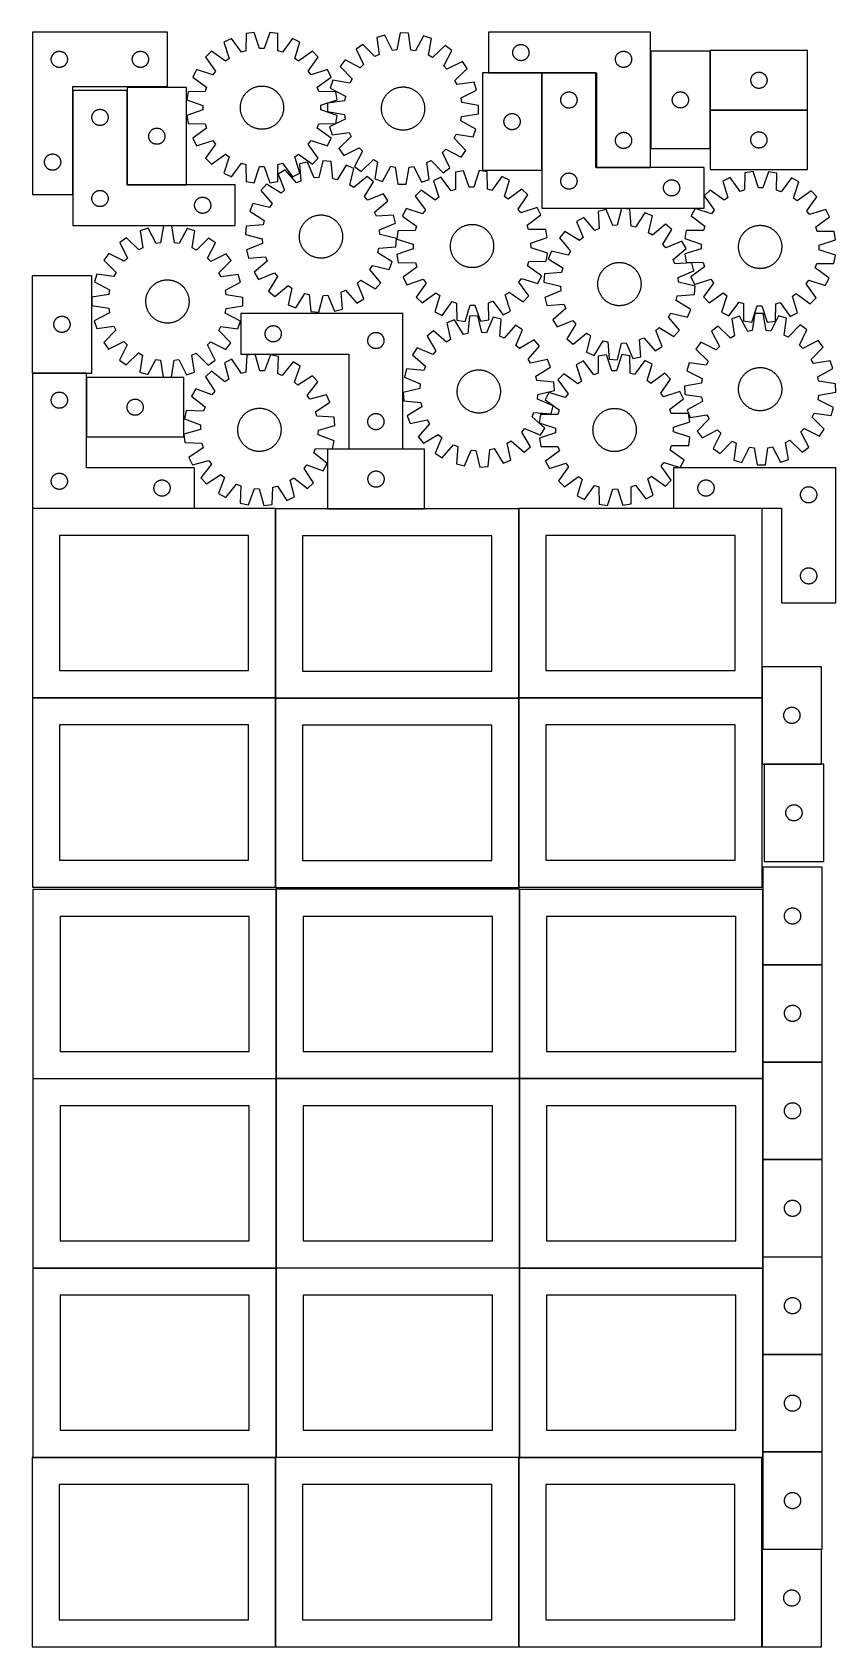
# Model space of a CAD drawing. Header units: millimetres. Extents: x 7 to 1493, y 8 to 2993.
import ezdxf

# ---------------------------------------------------------------- set-up
doc = ezdxf.new("R2010")
doc.units = ezdxf.units.MM
doc.layers.add('COMMON', color=5, linetype='CONTINUOUS', true_color=0x0000ff)
doc.layers.add('CUT', color=7, linetype='CONTINUOUS', true_color=0x000000)

msp = doc.modelspace()

# ---------------------------------------------------------------- linework, layer by layer
at = {"layer": 'COMMON'}
for p, q in [((1150.84975, 2958.407826), (1150.84975, 2778.407826)), ((949.422343, 2918.307826), (850.74975, 2918.307826)), ((949.522344, 2738.207825), (949.522344, 2918.207825)), ((1049.622344, 2918.307826), (949.622344, 2918.307826)), ((81.749669, 2886.04225), (81.749669, 2693.365533)), ((181.94967, 2886.04225), (181.94967, 2711.242251)), ((1261.049751, 2849.410467), (1261.049751, 2778.407826)), ((1441.149752, 2849.510468), (1261.276256, 2849.510468)), ((1150.74975, 2743.307826), (1050.74975, 2743.307826)), ((182.049671, 2711.14225), (292.049671, 2711.14225)), ((6.646389, 2363.210446), (106.646389, 2363.210446)), ((106.746389, 2355.053529), (106.746389, 2245.053529)), ((306.646389, 2113.010446), (6.646389, 2113.010446)), ((456.746389, 2111.968917), (456.746389, 1762.910445)), ((552.66949, 2112.068917), (732.66949, 2112.068917)), ((906.94639, 2111.968917), (906.94639, 1762.910445)), ((1357.046391, 2113.010446), (1193.265733, 2113.010446)), ((1357.146391, 1820.247744), (1357.146391, 1762.910445)), ((6.646389, 1762.810444), (456.646389, 1762.810444)), ((456.746389, 1761.768916), (456.746389, 1412.710444)), ((456.84639, 1761.868916), (906.84639, 1761.868916)), ((906.94639, 1761.768916), (906.94639, 1412.710444)), ((907.046391, 1762.810444), (1357.046391, 1762.810444)), ((1357.146391, 1762.710444), (1357.146391, 1640.247744)), ((1361.075077, 1640.147743), (1467.246392, 1640.147743)), ((457.949576, 1058.536167), (457.949576, 1408.449547)), ((908.149576, 1408.449547), (908.149576, 1058.536167)), ((1358.349577, 1408.449547), (1358.349577, 1269.249569)), ((1358.349577, 1269.049568), (1358.349577, 1089.049568)), ((1358.449578, 1269.149568), (1468.449578, 1269.149568)), ((1358.349577, 1088.849567), (1358.349577, 1058.449547)), ((1358.449578, 1088.949567), (1468.449578, 1088.949567)), ((7.849575, 1058.349546), (457.849575, 1058.349546)), ((457.949575, 1058.249546), (457.949575, 708.336166)), ((908.049576, 1058.436167), (458.049576, 1058.436167)), ((908.149576, 1058.249546), (908.149576, 708.336166)), ((1358.249577, 1058.349547), (908.249577, 1058.349547)), ((1358.349577, 1058.249546), (1358.349577, 908.849567)), ((1358.349577, 908.649566), (1358.349577, 728.649566)), ((1358.449578, 908.749566), (1468.449578, 908.749566)), ((1358.349577, 728.449565), (1358.349577, 708.249546)), ((1358.449578, 728.549565), (1468.449578, 728.549565)), ((7.849575, 708.149545), (457.849575, 708.149545)), ((457.949575, 708.049545), (457.949575, 358.136165)), ((458.049576, 708.236165), (908.049576, 708.236165)), ((908.149576, 708.049545), (908.149576, 358.136165)), ((908.249577, 708.149545), (1358.249577, 708.149545)), ((1358.349577, 708.049545), (1358.349577, 548.449565)), ((1358.349577, 548.249564), (1358.349577, 368.249564)), ((1358.449578, 548.349564), (1468.449578, 548.349564)), ((1358.349577, 368.049563), (1358.349577, 358.049545)), ((1358.449578, 368.149563), (1468.449578, 368.149563)), ((7.849575, 357.949544), (456.524735, 357.949544)), ((456.624735, 357.849544), (456.624735, 7.849544)), ((906.824736, 357.849544), (906.824736, 7.849544)), ((908.249577, 357.949544), (1356.924737, 357.949544)), ((1357.024737, 187.849544), (1357.024737, 7.849544)), ((1358.449578, 187.949544), (1467.124738, 187.949544))]:
    msp.add_line(p, q, dxfattribs=at)
at = {"layer": 'CUT'}
for p, q in [((6.649669, 2993.365533), (6.649669, 2693.365533)), ((256.649669, 2993.365533), (6.649669, 2993.365533)), ((256.649669, 2893.365533), (256.649669, 2993.365533)), ((402.110763, 2990.895844), (401.937471, 2959.131954)), ((417.307237, 2993.30369), (402.110763, 2990.895844)), ((427.291348, 2963.149216), (417.307237, 2993.30369)), ((445.846084, 2993.30545), (435.865692, 2963.149745)), ((461.042855, 2990.899478), (445.846084, 2993.30545)), ((461.220065, 2959.13561), (461.042855, 2990.899478)), ((658.832952, 2988.214305), (644.130688, 2983.678451)), ((672.987205, 2959.777852), (658.832952, 2988.214305)), ((687.083868, 2992.258011), (681.475042, 2960.992761)), ((702.468209, 2992.028614), (687.083868, 2992.258011)), ((707.142356, 2960.610036), (702.468209, 2992.028614)), ((730.586, 2987.144394), (715.590196, 2959.142598)), ((745.14649, 2982.172203), (730.586, 2987.144394)), ((1150.74975, 2993.407826), (850.74975, 2993.407826)), ((850.74975, 2993.407826), (850.74975, 2918.407826)), ((1150.74975, 2743.407826), (1150.74975, 2993.407826)), ((47.958352, 2955.590959), (48.599226, 2956.022167)), ((48.599226, 2956.022167), (49.261448, 2956.419812)), ((49.261448, 2956.419812), (49.943262, 2956.78284)), ((49.943262, 2956.78284), (50.64286, 2957.110287)), ((50.64286, 2957.110287), (51.358387, 2957.401286)), ((51.358387, 2957.401286), (52.087946, 2957.655064)), ((52.087946, 2957.655064), (52.829602, 2957.870949)), ((52.829602, 2957.870949), (53.581388, 2958.048369)), ((53.581388, 2958.048369), (54.34131, 2958.186852)), ((54.34131, 2958.186852), (55.107354, 2958.286032)), ((55.107354, 2958.286032), (55.877487, 2958.345645)), ((55.877487, 2958.345645), (56.649669, 2958.365533)), ((56.649669, 2958.365533), (57.42185, 2958.345645)), ((57.42185, 2958.345645), (58.191983, 2958.286032)), ((58.191983, 2958.286032), (58.958027, 2958.186852)), ((58.958027, 2958.186852), (59.71795, 2958.048369)), ((59.71795, 2958.048369), (60.469735, 2957.870949)), ((60.469735, 2957.870949), (61.211391, 2957.655064)), ((61.211391, 2957.655064), (61.94095, 2957.401286)), ((61.94095, 2957.401286), (62.656477, 2957.110287)), ((62.656477, 2957.110287), (63.356075, 2956.78284)), ((63.356075, 2956.78284), (64.03789, 2956.419812)), ((64.03789, 2956.419812), (64.700111, 2956.022167)), ((64.700111, 2956.022167), (65.340985, 2955.590959)), ((197.958352, 2955.590959), (198.599226, 2956.022167)), ((198.599226, 2956.022167), (199.261448, 2956.419812)), ((199.261448, 2956.419812), (199.943262, 2956.78284)), ((199.943262, 2956.78284), (200.64286, 2957.110287)), ((200.64286, 2957.110287), (201.358387, 2957.401286)), ((201.358387, 2957.401286), (202.087946, 2957.655064)), ((202.087946, 2957.655064), (202.829602, 2957.870949)), ((202.829602, 2957.870949), (203.581388, 2958.048369)), ((203.581388, 2958.048369), (204.34131, 2958.186852)), ((204.34131, 2958.186852), (205.107354, 2958.286032)), ((205.107354, 2958.286032), (205.877487, 2958.345645)), ((205.877487, 2958.345645), (206.649669, 2958.365533)), ((206.649669, 2958.365533), (207.42185, 2958.345645)), ((207.42185, 2958.345645), (208.191983, 2958.286032)), ((208.191983, 2958.286032), (208.958027, 2958.186852)), ((208.958027, 2958.186852), (209.71795, 2958.048369)), ((209.71795, 2958.048369), (210.469735, 2957.870949)), ((210.469735, 2957.870949), (211.211391, 2957.655064)), ((211.211391, 2957.655064), (211.94095, 2957.401286)), ((211.94095, 2957.401286), (212.656477, 2957.110287)), ((212.656477, 2957.110287), (213.356075, 2956.78284)), ((213.356075, 2956.78284), (214.03789, 2956.419812)), ((214.03789, 2956.419812), (214.700111, 2956.022167)), ((214.700111, 2956.022167), (215.340985, 2955.590959)), ((338.173231, 2958.313078), (327.294321, 2947.432826)), ((363.974901, 2939.78611), (338.173231, 2958.313078)), ((374.969249, 2982.075181), (361.260609, 2975.089215)), ((361.260609, 2975.089215), (370.91138, 2944.82641)), ((393.782949, 2956.481833), (374.969249, 2982.075181)), ((401.937471, 2959.131954), (393.782949, 2956.481833)), ((435.865692, 2963.149745), (427.291348, 2963.149216)), ((469.374914, 2956.486495), (461.220065, 2959.13561)), ((488.185456, 2982.082163), (469.374914, 2956.486495)), ((501.894958, 2975.097888), (488.185456, 2982.082163)), ((492.247919, 2944.833893), (501.894958, 2975.097888)), ((524.984405, 2958.324598), (499.18502, 2939.794448)), ((535.864657, 2947.445688), (524.984405, 2958.324598)), ((618.512044, 2971.102645), (605.931016, 2962.245542)), ((605.931016, 2962.245542), (619.770632, 2933.654638)), ((640.760886, 2948.431875), (618.512044, 2971.102645)), ((644.130688, 2983.678451), (648.45787, 2952.210209)), ((681.475042, 2960.992761), (672.987205, 2959.777852)), ((715.590196, 2959.142598), (707.142356, 2960.610036)), ((739.882994, 2950.846968), (745.14649, 2982.172203)), ((770.378792, 2968.838158), (747.463904, 2946.840825)), ((768.004237, 2931.444325), (782.690149, 2959.609884)), ((782.690149, 2959.609884), (770.378792, 2968.838158)), ((895.74975, 2955.907826), (895.769638, 2956.680008)), ((895.769638, 2955.135645), (895.74975, 2955.907826)), ((895.769638, 2956.680008), (895.829252, 2957.450141)), ((895.829252, 2957.450141), (895.928431, 2958.216185)), ((895.928431, 2958.216185), (896.066915, 2958.976107)), ((896.066915, 2958.976107), (896.244334, 2959.727893)), ((896.244334, 2959.727893), (896.460219, 2960.469549)), ((896.460219, 2960.469549), (896.713998, 2961.199108)), ((896.713998, 2961.199108), (897.004996, 2961.914635)), ((897.004996, 2961.914635), (897.332444, 2962.614233)), ((897.332444, 2962.614233), (897.695471, 2963.296047)), ((897.695471, 2963.296047), (898.093116, 2963.958269)), ((898.093116, 2963.958269), (898.524325, 2964.599143)), ((898.524325, 2964.599143), (898.987953, 2965.216969)), ((898.987953, 2965.216969), (899.482771, 2965.810108)), ((899.482771, 2965.810108), (900.007467, 2966.376989)), ((900.007467, 2966.376989), (900.56065, 2966.916107)), ((900.56065, 2966.916107), (901.140852, 2967.426033)), ((901.140852, 2967.426033), (901.746536, 2967.905415)), ((901.746536, 2967.905415), (902.376094, 2968.352982)), ((902.376094, 2968.352982), (903.027858, 2968.767546)), ((903.027858, 2968.767546), (903.700099, 2969.148008)), ((903.700099, 2969.148008), (904.391034, 2969.49336)), ((904.391034, 2969.49336), (905.098831, 2969.802686)), ((905.098831, 2969.802686), (905.821614, 2970.075165)), ((905.821614, 2970.075165), (906.557465, 2970.310075)), ((906.557465, 2970.310075), (907.304434, 2970.506792)), ((907.304434, 2970.506792), (908.060538, 2970.664796)), ((908.060538, 2970.664796), (908.823775, 2970.783667)), ((908.823775, 2970.783667), (909.592118, 2970.863089)), ((909.592118, 2970.863089), (910.363531, 2970.902853)), ((910.363531, 2970.902853), (911.135969, 2970.902853)), ((911.135969, 2970.902853), (911.907382, 2970.863089)), ((911.907382, 2970.863089), (912.675725, 2970.783667)), ((912.675725, 2970.783667), (913.438961, 2970.664796)), ((913.438961, 2970.664796), (914.195066, 2970.506792)), ((914.195066, 2970.506792), (914.942034, 2970.310075)), ((914.942034, 2970.310075), (915.677886, 2970.075165)), ((915.677886, 2970.075165), (916.400668, 2969.802686)), ((916.400668, 2969.802686), (917.108466, 2969.49336)), ((917.108466, 2969.49336), (917.799401, 2969.148008)), ((917.799401, 2969.148008), (918.471642, 2968.767546)), ((918.471642, 2968.767546), (919.123406, 2968.352982)), ((919.123406, 2968.352982), (919.752964, 2967.905415)), ((919.752964, 2967.905415), (920.358648, 2967.426033)), ((920.358648, 2967.426033), (920.93885, 2966.916107)), ((920.93885, 2966.916107), (921.492033, 2966.376989)), ((921.492033, 2966.376989), (922.016729, 2965.810108)), ((922.016729, 2965.810108), (922.511547, 2965.216969)), ((922.511547, 2965.216969), (922.975175, 2964.599143)), ((922.975175, 2964.599143), (923.406383, 2963.958269)), ((923.406383, 2963.958269), (923.804028, 2963.296047)), ((923.804028, 2963.296047), (924.167056, 2962.614233)), ((924.167056, 2962.614233), (924.494503, 2961.914635)), ((924.494503, 2961.914635), (924.785502, 2961.199108)), ((924.785502, 2961.199108), (925.039281, 2960.469549)), ((925.039281, 2960.469549), (925.255166, 2959.727893)), ((925.255166, 2959.727893), (925.432585, 2958.976107)), ((925.432585, 2958.976107), (925.571068, 2958.216185)), ((925.571068, 2958.216185), (925.670248, 2957.450141)), ((925.670248, 2957.450141), (925.729861, 2956.680008)), ((925.729861, 2956.680008), (925.74975, 2955.907826)), ((925.74975, 2955.907826), (925.729861, 2955.135645)), ((1091.746536, 2955.405415), (1092.376094, 2955.852982)), ((1092.376094, 2955.852982), (1093.027858, 2956.267546)), ((1093.027858, 2956.267546), (1093.700099, 2956.648008)), ((1093.700099, 2956.648008), (1094.391034, 2956.99336)), ((1094.391034, 2956.99336), (1095.098831, 2957.302686)), ((1095.098831, 2957.302686), (1095.821614, 2957.575165)), ((1095.821614, 2957.575165), (1096.557465, 2957.810075)), ((1096.557465, 2957.810075), (1097.304434, 2958.006792)), ((1097.304434, 2958.006792), (1098.060538, 2958.164796)), ((1098.060538, 2958.164796), (1098.823775, 2958.283667)), ((1098.823775, 2958.283667), (1099.592118, 2958.363089)), ((1099.592118, 2958.363089), (1100.363531, 2958.402853)), ((1100.363531, 2958.402853), (1101.135969, 2958.402853)), ((1101.135969, 2958.402853), (1101.907382, 2958.363089)), ((1101.907382, 2958.363089), (1102.675725, 2958.283667)), ((1102.675725, 2958.283667), (1103.438961, 2958.164796)), ((1103.438961, 2958.164796), (1104.195066, 2958.006792)), ((1104.195066, 2958.006792), (1104.942034, 2957.810075)), ((1104.942034, 2957.810075), (1105.677886, 2957.575165)), ((1105.677886, 2957.575165), (1106.400668, 2957.302686)), ((1106.400668, 2957.302686), (1107.108466, 2956.99336)), ((1107.108466, 2956.99336), (1107.799401, 2956.648008)), ((1107.799401, 2956.648008), (1108.471642, 2956.267546)), ((1108.471642, 2956.267546), (1109.123406, 2955.852982)), ((1109.123406, 2955.852982), (1109.752964, 2955.405415)), ((1260.949751, 2958.407826), (1150.949751, 2958.407826)), ((1150.949751, 2958.407826), (1150.949751, 2778.407826)), ((1260.949751, 2778.407826), (1260.949751, 2958.407826)), ((1441.276256, 2959.610468), (1261.276256, 2959.610468)), ((1261.276256, 2959.610468), (1261.276256, 2849.610468)), ((1441.276256, 2849.610468), (1441.276256, 2959.610468)), ((41.654642, 2943.751752), (41.694406, 2944.523165)), ((41.654642, 2942.979315), (41.654642, 2943.751752)), ((41.694406, 2942.207902), (41.654642, 2942.979315)), ((41.694406, 2944.523165), (41.773828, 2945.291509)), ((41.773828, 2941.439558), (41.694406, 2942.207902)), ((41.773828, 2945.291509), (41.892699, 2946.054745)), ((41.892699, 2940.676322), (41.773828, 2941.439558)), ((41.892699, 2946.054745), (42.050703, 2946.81085)), ((42.050703, 2939.920217), (41.892699, 2940.676322)), ((42.050703, 2946.81085), (42.24742, 2947.557818)), ((42.24742, 2939.173249), (42.050703, 2939.920217)), ((42.24742, 2947.557818), (42.48233, 2948.293669)), ((42.48233, 2938.437398), (42.24742, 2939.173249)), ((42.48233, 2948.293669), (42.754809, 2949.016452)), ((42.754809, 2937.714615), (42.48233, 2938.437398)), ((42.754809, 2949.016452), (43.064135, 2949.724249)), ((43.064135, 2937.006818), (42.754809, 2937.714615)), ((43.064135, 2949.724249), (43.409487, 2950.415185)), ((43.409487, 2936.315882), (43.064135, 2937.006818)), ((43.409487, 2950.415185), (43.789949, 2951.087426)), ((43.789949, 2935.643641), (43.409487, 2936.315882)), ((43.789949, 2951.087426), (44.204513, 2951.739189)), ((44.204513, 2934.991878), (43.789949, 2935.643641)), ((44.204513, 2951.739189), (44.65208, 2952.368748)), ((44.65208, 2934.362319), (44.204513, 2934.991878)), ((44.65208, 2952.368748), (45.131462, 2952.974431)), ((45.131462, 2933.756636), (44.65208, 2934.362319)), ((45.131462, 2952.974431), (45.641388, 2953.554634)), ((45.641388, 2933.176433), (45.131462, 2933.756636)), ((45.641388, 2953.554634), (46.180506, 2954.107816)), ((46.180506, 2932.623251), (45.641388, 2933.176433)), ((46.180506, 2954.107816), (46.747387, 2954.632512)), ((46.747387, 2932.098555), (46.180506, 2932.623251)), ((46.747387, 2954.632512), (47.340526, 2955.127331)), ((47.340526, 2931.603736), (46.747387, 2932.098555)), ((47.340526, 2955.127331), (47.958352, 2955.590959)), ((47.958352, 2931.140108), (47.340526, 2931.603736)), ((48.599226, 2930.7089), (47.958352, 2931.140108)), ((49.261448, 2930.311255), (48.599226, 2930.7089)), ((49.943262, 2929.948227), (49.261448, 2930.311255)), ((50.64286, 2929.62078), (49.943262, 2929.948227)), ((51.358387, 2929.329781), (50.64286, 2929.62078)), ((52.087946, 2929.076003), (51.358387, 2929.329781)), ((52.829602, 2928.860118), (52.087946, 2929.076003)), ((53.581388, 2928.682698), (52.829602, 2928.860118)), ((54.34131, 2928.544215), (53.581388, 2928.682698)), ((55.107354, 2928.445035), (54.34131, 2928.544215)), ((55.877487, 2928.385422), (55.107354, 2928.445035)), ((56.649669, 2928.365533), (55.877487, 2928.385422)), ((57.42185, 2928.385422), (56.649669, 2928.365533)), ((58.191983, 2928.445035), (57.42185, 2928.385422)), ((58.958027, 2928.544215), (58.191983, 2928.445035)), ((59.71795, 2928.682698), (58.958027, 2928.544215)), ((60.469735, 2928.860118), (59.71795, 2928.682698)), ((61.211391, 2929.076003), (60.469735, 2928.860118)), ((61.94095, 2929.329781), (61.211391, 2929.076003)), ((62.656477, 2929.62078), (61.94095, 2929.329781)), ((63.356075, 2929.948227), (62.656477, 2929.62078)), ((64.03789, 2930.311255), (63.356075, 2929.948227)), ((64.700111, 2930.7089), (64.03789, 2930.311255)), ((65.340985, 2931.140108), (64.700111, 2930.7089)), ((65.340985, 2955.590959), (65.958811, 2955.127331)), ((65.958811, 2931.603736), (65.340985, 2931.140108)), ((65.958811, 2955.127331), (66.55195, 2954.632512)), ((66.55195, 2932.098555), (65.958811, 2931.603736)), ((66.55195, 2954.632512), (67.118831, 2954.107816)), ((67.118831, 2932.623251), (66.55195, 2932.098555)), ((67.118831, 2954.107816), (67.657949, 2953.554634)), ((67.657949, 2933.176433), (67.118831, 2932.623251)), ((67.657949, 2953.554634), (68.167875, 2952.974431)), ((68.167875, 2933.756636), (67.657949, 2933.176433)), ((68.167875, 2952.974431), (68.647257, 2952.368748)), ((68.647257, 2934.362319), (68.167875, 2933.756636)), ((68.647257, 2952.368748), (69.094824, 2951.739189)), ((69.094824, 2934.991878), (68.647257, 2934.362319)), ((69.094824, 2951.739189), (69.509388, 2951.087426)), ((69.509388, 2935.643641), (69.094824, 2934.991878)), ((69.509388, 2951.087426), (69.88985, 2950.415185)), ((69.88985, 2936.315882), (69.509388, 2935.643641)), ((69.88985, 2950.415185), (70.235202, 2949.724249)), ((70.235202, 2937.006818), (69.88985, 2936.315882)), ((70.235202, 2949.724249), (70.544528, 2949.016452)), ((70.544528, 2937.714615), (70.235202, 2937.006818)), ((70.544528, 2949.016452), (70.817007, 2948.293669)), ((70.817007, 2938.437398), (70.544528, 2937.714615)), ((70.817007, 2948.293669), (71.051917, 2947.557818)), ((71.051917, 2939.173249), (70.817007, 2938.437398)), ((71.051917, 2947.557818), (71.248634, 2946.81085)), ((71.248634, 2939.920217), (71.051917, 2939.173249)), ((71.248634, 2946.81085), (71.406638, 2946.054745)), ((71.406638, 2940.676322), (71.248634, 2939.920217)), ((71.406638, 2946.054745), (71.525509, 2945.291509)), ((71.525509, 2941.439558), (71.406638, 2940.676322)), ((71.525509, 2945.291509), (71.604931, 2944.523165)), ((71.604931, 2942.207902), (71.525509, 2941.439558)), ((71.604931, 2944.523165), (71.644696, 2943.751752)), ((71.644696, 2942.979315), (71.604931, 2942.207902)), ((71.644696, 2943.751752), (71.644696, 2942.979315)), ((191.654642, 2943.751752), (191.694406, 2944.523165)), ((191.654642, 2942.979315), (191.654642, 2943.751752)), ((191.694406, 2942.207902), (191.654642, 2942.979315)), ((191.694406, 2944.523165), (191.773828, 2945.291509)), ((191.773828, 2941.439558), (191.694406, 2942.207902)), ((191.773828, 2945.291509), (191.892699, 2946.054745)), ((191.892699, 2940.676322), (191.773828, 2941.439558)), ((191.892699, 2946.054745), (192.050703, 2946.81085)), ((192.050703, 2939.920217), (191.892699, 2940.676322)), ((192.050703, 2946.81085), (192.24742, 2947.557818)), ((192.24742, 2939.173249), (192.050703, 2939.920217)), ((192.24742, 2947.557818), (192.48233, 2948.293669)), ((192.48233, 2938.437398), (192.24742, 2939.173249)), ((192.48233, 2948.293669), (192.754809, 2949.016452)), ((192.754809, 2937.714615), (192.48233, 2938.437398)), ((192.754809, 2949.016452), (193.064135, 2949.724249)), ((193.064135, 2937.006818), (192.754809, 2937.714615)), ((193.064135, 2949.724249), (193.409487, 2950.415185)), ((193.409487, 2936.315882), (193.064135, 2937.006818)), ((193.409487, 2950.415185), (193.789949, 2951.087426)), ((193.789949, 2935.643641), (193.409487, 2936.315882)), ((193.789949, 2951.087426), (194.204513, 2951.739189)), ((194.204513, 2934.991878), (193.789949, 2935.643641)), ((194.204513, 2951.739189), (194.65208, 2952.368748)), ((194.65208, 2934.362319), (194.204513, 2934.991878)), ((194.65208, 2952.368748), (195.131462, 2952.974431)), ((195.131462, 2933.756636), (194.65208, 2934.362319)), ((195.131462, 2952.974431), (195.641388, 2953.554634)), ((195.641388, 2933.176433), (195.131462, 2933.756636)), ((195.641388, 2953.554634), (196.180506, 2954.107816)), ((196.180506, 2932.623251), (195.641388, 2933.176433)), ((196.180506, 2954.107816), (196.747387, 2954.632512)), ((196.747387, 2932.098555), (196.180506, 2932.623251)), ((196.747387, 2954.632512), (197.340526, 2955.127331)), ((197.340526, 2931.603736), (196.747387, 2932.098555)), ((197.340526, 2955.127331), (197.958352, 2955.590959)), ((197.958352, 2931.140108), (197.340526, 2931.603736)), ((198.599226, 2930.7089), (197.958352, 2931.140108)), ((199.261448, 2930.311255), (198.599226, 2930.7089)), ((199.943262, 2929.948227), (199.261448, 2930.311255)), ((200.64286, 2929.62078), (199.943262, 2929.948227)), ((201.358387, 2929.329781), (200.64286, 2929.62078)), ((202.087946, 2929.076003), (201.358387, 2929.329781)), ((202.829602, 2928.860118), (202.087946, 2929.076003)), ((203.581388, 2928.682698), (202.829602, 2928.860118)), ((204.34131, 2928.544215), (203.581388, 2928.682698)), ((205.107354, 2928.445035), (204.34131, 2928.544215)), ((205.877487, 2928.385422), (205.107354, 2928.445035)), ((206.649669, 2928.365533), (205.877487, 2928.385422)), ((207.42185, 2928.385422), (206.649669, 2928.365533)), ((208.191983, 2928.445035), (207.42185, 2928.385422)), ((208.958027, 2928.544215), (208.191983, 2928.445035)), ((209.71795, 2928.682698), (208.958027, 2928.544215)), ((210.469735, 2928.860118), (209.71795, 2928.682698)), ((211.211391, 2929.076003), (210.469735, 2928.860118)), ((211.94095, 2929.329781), (211.211391, 2929.076003)), ((212.656477, 2929.62078), (211.94095, 2929.329781)), ((213.356075, 2929.948227), (212.656477, 2929.62078)), ((214.03789, 2930.311255), (213.356075, 2929.948227)), ((214.700111, 2930.7089), (214.03789, 2930.311255)), ((215.340985, 2931.140108), (214.700111, 2930.7089)), ((215.340985, 2955.590959), (215.958811, 2955.127331)), ((215.958811, 2931.603736), (215.340985, 2931.140108)), ((215.958811, 2955.127331), (216.55195, 2954.632512)), ((216.55195, 2932.098555), (215.958811, 2931.603736)), ((216.55195, 2954.632512), (217.118831, 2954.107816)), ((217.118831, 2932.623251), (216.55195, 2932.098555)), ((217.118831, 2954.107816), (217.657949, 2953.554634)), ((217.657949, 2933.176433), (217.118831, 2932.623251)), ((217.657949, 2953.554634), (218.167875, 2952.974431)), ((218.167875, 2933.756636), (217.657949, 2933.176433)), ((218.167875, 2952.974431), (218.647257, 2952.368748)), ((218.647257, 2934.362319), (218.167875, 2933.756636)), ((218.647257, 2952.368748), (219.094824, 2951.739189)), ((219.094824, 2934.991878), (218.647257, 2934.362319)), ((219.094824, 2951.739189), (219.509388, 2951.087426)), ((219.509388, 2935.643641), (219.094824, 2934.991878)), ((219.509388, 2951.087426), (219.88985, 2950.415185)), ((219.88985, 2936.315882), (219.509388, 2935.643641)), ((219.88985, 2950.415185), (220.235202, 2949.724249)), ((220.235202, 2937.006818), (219.88985, 2936.315882)), ((220.235202, 2949.724249), (220.544528, 2949.016452)), ((220.544528, 2937.714615), (220.235202, 2937.006818)), ((220.544528, 2949.016452), (220.817007, 2948.293669)), ((220.817007, 2938.437398), (220.544528, 2937.714615)), ((220.817007, 2948.293669), (221.051917, 2947.557818)), ((221.051917, 2939.173249), (220.817007, 2938.437398)), ((221.051917, 2947.557818), (221.248634, 2946.81085)), ((221.248634, 2939.920217), (221.051917, 2939.173249)), ((221.248634, 2946.81085), (221.406638, 2946.054745)), ((221.406638, 2940.676322), (221.248634, 2939.920217)), ((221.406638, 2946.054745), (221.525509, 2945.291509)), ((221.525509, 2941.439558), (221.406638, 2940.676322)), ((221.525509, 2945.291509), (221.604931, 2944.523165)), ((221.604931, 2942.207902), (221.525509, 2941.439558)), ((221.604931, 2944.523165), (221.644696, 2943.751752)), ((221.644696, 2942.979315), (221.604931, 2942.207902)), ((221.644696, 2943.751752), (221.644696, 2942.979315)), ((327.294321, 2947.432826), (345.824471, 2921.633441)), ((370.91138, 2944.82641), (363.974901, 2939.78611)), ((499.18502, 2939.794448), (492.247919, 2944.833893)), ((517.337689, 2921.644018), (535.864657, 2947.445688)), ((585.452375, 2942.368643), (576.224101, 2930.057286)), ((576.224101, 2930.057286), (598.221434, 2907.142397)), ((613.617934, 2927.682731), (585.452375, 2942.368643)), ((619.770632, 2933.654638), (613.617934, 2927.682731)), ((648.45787, 2952.210209), (640.760886, 2948.431875)), ((747.463904, 2946.840825), (739.882994, 2950.846968)), ((773.976144, 2925.291627), (768.004237, 2931.444325)), ((802.567048, 2939.131243), (773.976144, 2925.291627)), ((788.753381, 2904.301373), (811.424151, 2926.550215)), ((811.424151, 2926.550215), (802.567048, 2939.131243)), ((895.829252, 2954.365511), (895.769638, 2955.135645)), ((895.928431, 2953.599468), (895.829252, 2954.365511)), ((896.066915, 2952.839545), (895.928431, 2953.599468)), ((896.244334, 2952.08776), (896.066915, 2952.839545)), ((896.460219, 2951.346104), (896.244334, 2952.08776)), ((896.713998, 2950.616545), (896.460219, 2951.346104)), ((897.004996, 2949.901018), (896.713998, 2950.616545)), ((897.332444, 2949.20142), (897.004996, 2949.901018)), ((897.695471, 2948.519605), (897.332444, 2949.20142)), ((898.093116, 2947.857384), (897.695471, 2948.519605)), ((898.524325, 2947.21651), (898.093116, 2947.857384)), ((898.987953, 2946.598684), (898.524325, 2947.21651)), ((899.482771, 2946.005545), (898.987953, 2946.598684)), ((900.007467, 2945.438664), (899.482771, 2946.005545)), ((900.56065, 2944.899546), (900.007467, 2945.438664)), ((901.140852, 2944.38962), (900.56065, 2944.899546)), ((901.746536, 2943.910238), (901.140852, 2944.38962)), ((902.376094, 2943.462671), (901.746536, 2943.910238)), ((903.027858, 2943.048107), (902.376094, 2943.462671)), ((903.700099, 2942.667644), (903.027858, 2943.048107)), ((904.391034, 2942.322292), (903.700099, 2942.667644)), ((905.098831, 2942.012967), (904.391034, 2942.322292)), ((905.821614, 2941.740488), (905.098831, 2942.012967)), ((906.557465, 2941.505578), (905.821614, 2941.740488)), ((907.304434, 2941.308861), (906.557465, 2941.505578)), ((908.060538, 2941.150857), (907.304434, 2941.308861)), ((908.823775, 2941.031986), (908.060538, 2941.150857)), ((909.592118, 2940.952564), (908.823775, 2941.031986)), ((910.363531, 2940.912799), (909.592118, 2940.952564)), ((911.135969, 2940.912799), (910.363531, 2940.912799)), ((911.907382, 2940.952564), (911.135969, 2940.912799)), ((912.675725, 2941.031986), (911.907382, 2940.952564)), ((913.438961, 2941.150857), (912.675725, 2941.031986)), ((914.195066, 2941.308861), (913.438961, 2941.150857)), ((914.942034, 2941.505578), (914.195066, 2941.308861)), ((915.677886, 2941.740488), (914.942034, 2941.505578)), ((916.400668, 2942.012967), (915.677886, 2941.740488)), ((917.108466, 2942.322292), (916.400668, 2942.012967)), ((917.799401, 2942.667644), (917.108466, 2942.322292)), ((918.471642, 2943.048107), (917.799401, 2942.667644)), ((919.123406, 2943.462671), (918.471642, 2943.048107)), ((919.752964, 2943.910238), (919.123406, 2943.462671)), ((920.358648, 2944.38962), (919.752964, 2943.910238)), ((920.93885, 2944.899546), (920.358648, 2944.38962)), ((921.492033, 2945.438664), (920.93885, 2944.899546)), ((922.016729, 2946.005545), (921.492033, 2945.438664)), ((922.511547, 2946.598684), (922.016729, 2946.005545)), ((922.975175, 2947.21651), (922.511547, 2946.598684)), ((923.406383, 2947.857384), (922.975175, 2947.21651)), ((923.804028, 2948.519605), (923.406383, 2947.857384)), ((924.167056, 2949.20142), (923.804028, 2948.519605)), ((924.494503, 2949.901018), (924.167056, 2949.20142)), ((924.785502, 2950.616545), (924.494503, 2949.901018)), ((925.039281, 2951.346104), (924.785502, 2950.616545)), ((925.255166, 2952.08776), (925.039281, 2951.346104)), ((925.432585, 2952.839545), (925.255166, 2952.08776)), ((925.571068, 2953.599468), (925.432585, 2952.839545)), ((925.670248, 2954.365511), (925.571068, 2953.599468)), ((925.729861, 2955.135645), (925.670248, 2954.365511)), ((1085.74975, 2943.407826), (1085.769638, 2944.180008)), ((1085.769638, 2942.635645), (1085.74975, 2943.407826)), ((1085.769638, 2944.180008), (1085.829252, 2944.950141)), ((1085.829252, 2941.865511), (1085.769638, 2942.635645)), ((1085.829252, 2944.950141), (1085.928431, 2945.716185)), ((1085.928431, 2941.099468), (1085.829252, 2941.865511)), ((1085.928431, 2945.716185), (1086.066915, 2946.476107)), ((1086.066915, 2940.339545), (1085.928431, 2941.099468)), ((1086.066915, 2946.476107), (1086.244334, 2947.227893)), ((1086.244334, 2939.58776), (1086.066915, 2940.339545)), ((1086.244334, 2947.227893), (1086.460219, 2947.969549)), ((1086.460219, 2938.846104), (1086.244334, 2939.58776)), ((1086.460219, 2947.969549), (1086.713998, 2948.699108)), ((1086.713998, 2938.116545), (1086.460219, 2938.846104)), ((1086.713998, 2948.699108), (1087.004996, 2949.414635)), ((1087.004996, 2937.401018), (1086.713998, 2938.116545)), ((1087.004996, 2949.414635), (1087.332444, 2950.114233)), ((1087.332444, 2936.70142), (1087.004996, 2937.401018)), ((1087.332444, 2950.114233), (1087.695471, 2950.796047)), ((1087.695471, 2936.019605), (1087.332444, 2936.70142)), ((1087.695471, 2950.796047), (1088.093116, 2951.458269)), ((1088.093116, 2935.357384), (1087.695471, 2936.019605)), ((1088.093116, 2951.458269), (1088.524325, 2952.099143)), ((1088.524325, 2934.71651), (1088.093116, 2935.357384)), ((1088.524325, 2952.099143), (1088.987953, 2952.716969)), ((1088.987953, 2934.098684), (1088.524325, 2934.71651)), ((1088.987953, 2952.716969), (1089.482771, 2953.310108)), ((1089.482771, 2933.505545), (1088.987953, 2934.098684)), ((1089.482771, 2953.310108), (1090.007467, 2953.876989)), ((1090.007467, 2932.938664), (1089.482771, 2933.505545)), ((1090.007467, 2953.876989), (1090.56065, 2954.416107)), ((1090.56065, 2932.399546), (1090.007467, 2932.938664)), ((1090.56065, 2954.416107), (1091.140852, 2954.926033)), ((1091.140852, 2931.88962), (1090.56065, 2932.399546)), ((1091.140852, 2954.926033), (1091.746536, 2955.405415)), ((1091.746536, 2931.410238), (1091.140852, 2931.88962)), ((1092.376094, 2930.962671), (1091.746536, 2931.410238)), ((1093.027858, 2930.548107), (1092.376094, 2930.962671)), ((1093.700099, 2930.167644), (1093.027858, 2930.548107)), ((1094.391034, 2929.822292), (1093.700099, 2930.167644)), ((1095.098831, 2929.512967), (1094.391034, 2929.822292)), ((1095.821614, 2929.240488), (1095.098831, 2929.512967)), ((1096.557465, 2929.005578), (1095.821614, 2929.240488)), ((1097.304434, 2928.808861), (1096.557465, 2929.005578)), ((1098.060538, 2928.650857), (1097.304434, 2928.808861)), ((1098.823775, 2928.531986), (1098.060538, 2928.650857)), ((1099.592118, 2928.452564), (1098.823775, 2928.531986)), ((1100.363531, 2928.412799), (1099.592118, 2928.452564)), ((1101.135969, 2928.412799), (1100.363531, 2928.412799)), ((1101.907382, 2928.452564), (1101.135969, 2928.412799)), ((1102.675725, 2928.531986), (1101.907382, 2928.452564)), ((1103.438961, 2928.650857), (1102.675725, 2928.531986)), ((1104.195066, 2928.808861), (1103.438961, 2928.650857)), ((1104.942034, 2929.005578), (1104.195066, 2928.808861)), ((1105.677886, 2929.240488), (1104.942034, 2929.005578)), ((1106.400668, 2929.512967), (1105.677886, 2929.240488)), ((1107.108466, 2929.822292), (1106.400668, 2929.512967)), ((1107.799401, 2930.167644), (1107.108466, 2929.822292)), ((1108.471642, 2930.548107), (1107.799401, 2930.167644)), ((1109.123406, 2930.962671), (1108.471642, 2930.548107)), ((1109.752964, 2931.410238), (1109.123406, 2930.962671)), ((1109.752964, 2955.405415), (1110.358648, 2954.926033)), ((1110.358648, 2931.88962), (1109.752964, 2931.410238)), ((1110.358648, 2954.926033), (1110.93885, 2954.416107)), ((1110.93885, 2932.399546), (1110.358648, 2931.88962)), ((1110.93885, 2954.416107), (1111.492033, 2953.876989)), ((1111.492033, 2932.938664), (1110.93885, 2932.399546)), ((1111.492033, 2953.876989), (1112.016729, 2953.310108)), ((1112.016729, 2933.505545), (1111.492033, 2932.938664)), ((1112.016729, 2953.310108), (1112.511547, 2952.716969)), ((1112.511547, 2934.098684), (1112.016729, 2933.505545)), ((1112.511547, 2952.716969), (1112.975175, 2952.099143)), ((1112.975175, 2934.71651), (1112.511547, 2934.098684)), ((1112.975175, 2952.099143), (1113.406383, 2951.458269)), ((1113.406383, 2935.357384), (1112.975175, 2934.71651)), ((1113.406383, 2951.458269), (1113.804028, 2950.796047)), ((1113.804028, 2936.019605), (1113.406383, 2935.357384)), ((1113.804028, 2950.796047), (1114.167056, 2950.114233)), ((1114.167056, 2936.70142), (1113.804028, 2936.019605)), ((1114.167056, 2950.114233), (1114.494503, 2949.414635)), ((1114.494503, 2937.401018), (1114.167056, 2936.70142)), ((1114.494503, 2949.414635), (1114.785502, 2948.699108)), ((1114.785502, 2938.116545), (1114.494503, 2937.401018)), ((1114.785502, 2948.699108), (1115.039281, 2947.969549)), ((1115.039281, 2938.846104), (1114.785502, 2938.116545)), ((1115.039281, 2947.969549), (1115.255166, 2947.227893)), ((1115.255166, 2939.58776), (1115.039281, 2938.846104)), ((1115.255166, 2947.227893), (1115.432585, 2946.476107)), ((1115.432585, 2940.339545), (1115.255166, 2939.58776)), ((1115.432585, 2946.476107), (1115.571068, 2945.716185)), ((1115.571068, 2941.099468), (1115.432585, 2940.339545)), ((1115.571068, 2945.716185), (1115.670248, 2944.950141)), ((1115.670248, 2941.865511), (1115.571068, 2941.099468)), ((1115.670248, 2944.950141), (1115.729861, 2944.180008)), ((1115.729861, 2942.635645), (1115.670248, 2941.865511)), ((1115.729861, 2944.180008), (1115.74975, 2943.407826)), ((1115.74975, 2943.407826), (1115.729861, 2942.635645)), ((310.521031, 2924.343379), (303.536756, 2910.633877)), ((303.536756, 2910.633877), (329.132425, 2891.823335)), ((340.785026, 2914.69634), (310.521031, 2924.343379)), ((345.824471, 2921.633441), (340.785026, 2914.69634)), ((522.377989, 2914.707539), (517.337689, 2921.644018)), ((552.640794, 2924.35831), (522.377989, 2914.707539)), ((534.033412, 2891.83597), (559.62676, 2910.64967)), ((559.62676, 2910.64967), (552.640794, 2924.35831)), ((562.890056, 2904.824984), (557.917865, 2890.264494)), ((594.215291, 2899.561488), (562.890056, 2904.824984)), ((598.221434, 2907.142397), (594.215291, 2899.561488)), ((792.531715, 2896.604389), (788.753381, 2904.301373)), ((823.999957, 2900.931571), (792.531715, 2896.604389)), ((828.535811, 2886.229307), (823.999957, 2900.931571)), ((949.422343, 2918.207825), (839.422343, 2918.207825)), ((839.422343, 2918.207825), (839.422343, 2738.207825)), ((850.74975, 2918.407826), (1050.74975, 2918.407826)), ((949.422343, 2738.207825), (949.422343, 2918.207825)), ((1049.622344, 2918.207825), (949.622344, 2918.207825)), ((949.622344, 2918.207825), (949.622344, 2668.207825)), ((1049.622344, 2743.207825), (1049.622344, 2918.207825)), ((1050.74975, 2918.407826), (1050.74975, 2743.407826)), ((1336.276256, 2904.610468), (1336.296145, 2905.38265)), ((1336.296145, 2903.838287), (1336.276256, 2904.610468)), ((1336.296145, 2905.38265), (1336.355758, 2906.152783)), ((1336.355758, 2903.068153), (1336.296145, 2903.838287)), ((1336.355758, 2906.152783), (1336.454938, 2906.918827)), ((1336.454938, 2902.30211), (1336.355758, 2903.068153)), ((1336.454938, 2906.918827), (1336.593421, 2907.678749)), ((1336.593421, 2901.542187), (1336.454938, 2902.30211)), ((1336.593421, 2907.678749), (1336.77084, 2908.430535)), ((1336.77084, 2900.790402), (1336.593421, 2901.542187)), ((1336.77084, 2908.430535), (1336.986725, 2909.172191)), ((1336.986725, 2900.048746), (1336.77084, 2900.790402)), ((1336.986725, 2909.172191), (1337.240504, 2909.90175)), ((1337.240504, 2899.319187), (1336.986725, 2900.048746)), ((1337.240504, 2909.90175), (1337.531502, 2910.617277)), ((1337.531502, 2898.60366), (1337.240504, 2899.319187)), ((1337.531502, 2910.617277), (1337.85895, 2911.316875)), ((1337.85895, 2897.904061), (1337.531502, 2898.60366)), ((1337.85895, 2911.316875), (1338.221977, 2911.998689)), ((1338.221977, 2897.222247), (1337.85895, 2897.904061)), ((1338.221977, 2911.998689), (1338.619623, 2912.660911)), ((1338.619623, 2896.560025), (1338.221977, 2897.222247)), ((1338.619623, 2912.660911), (1339.050831, 2913.301785)), ((1339.050831, 2895.919152), (1338.619623, 2896.560025)), ((1339.050831, 2913.301785), (1339.514459, 2913.919611)), ((1339.514459, 2913.919611), (1340.009277, 2914.51275)), ((1340.009277, 2914.51275), (1340.533973, 2915.079631)), ((1340.533973, 2915.079631), (1341.087156, 2915.618749)), ((1341.087156, 2915.618749), (1341.667358, 2916.128675)), ((1341.667358, 2916.128675), (1342.273042, 2916.608057)), ((1342.273042, 2916.608057), (1342.9026, 2917.055624)), ((1342.9026, 2917.055624), (1343.554364, 2917.470188)), ((1343.554364, 2917.470188), (1344.226605, 2917.85065)), ((1344.226605, 2917.85065), (1344.91754, 2918.196002)), ((1344.91754, 2918.196002), (1345.625338, 2918.505328)), ((1345.625338, 2918.505328), (1346.34812, 2918.777807)), ((1346.34812, 2918.777807), (1347.083971, 2919.012716)), ((1347.083971, 2919.012716), (1347.83094, 2919.209434)), ((1347.83094, 2919.209434), (1348.587045, 2919.367438)), ((1348.587045, 2919.367438), (1349.350281, 2919.486308)), ((1349.350281, 2919.486308), (1350.118624, 2919.565731)), ((1350.118624, 2919.565731), (1350.890037, 2919.605495)), ((1350.890037, 2919.605495), (1351.662475, 2919.605495)), ((1351.662475, 2919.605495), (1352.433888, 2919.565731)), ((1352.433888, 2919.565731), (1353.202231, 2919.486308)), ((1353.202231, 2919.486308), (1353.965467, 2919.367438)), ((1353.965467, 2919.367438), (1354.721572, 2919.209434)), ((1354.721572, 2919.209434), (1355.468541, 2919.012716)), ((1355.468541, 2919.012716), (1356.204392, 2918.777807)), ((1356.204392, 2918.777807), (1356.927174, 2918.505328)), ((1356.927174, 2918.505328), (1357.634972, 2918.196002)), ((1357.634972, 2918.196002), (1358.325907, 2917.85065)), ((1358.325907, 2917.85065), (1358.998148, 2917.470188)), ((1358.998148, 2917.470188), (1359.649912, 2917.055624)), ((1359.649912, 2917.055624), (1360.27947, 2916.608057)), ((1360.27947, 2916.608057), (1360.885154, 2916.128675)), ((1360.885154, 2916.128675), (1361.465356, 2915.618749)), ((1361.465356, 2915.618749), (1362.018539, 2915.079631)), ((1362.018539, 2915.079631), (1362.543235, 2914.51275)), ((1362.543235, 2914.51275), (1363.038053, 2913.919611)), ((1363.038053, 2913.919611), (1363.501681, 2913.301785)), ((1363.501681, 2913.301785), (1363.932889, 2912.660911)), ((1363.932889, 2896.560025), (1363.501681, 2895.919152)), ((1363.932889, 2912.660911), (1364.330535, 2911.998689)), ((1364.330535, 2897.222247), (1363.932889, 2896.560025)), ((1364.330535, 2911.998689), (1364.693562, 2911.316875)), ((1364.693562, 2897.904061), (1364.330535, 2897.222247)), ((1364.693562, 2911.316875), (1365.02101, 2910.617277)), ((1365.02101, 2898.60366), (1364.693562, 2897.904061)), ((1365.02101, 2910.617277), (1365.312008, 2909.90175)), ((1365.312008, 2899.319187), (1365.02101, 2898.60366)), ((1365.312008, 2909.90175), (1365.565787, 2909.172191)), ((1365.565787, 2900.048746), (1365.312008, 2899.319187)), ((1365.565787, 2909.172191), (1365.781672, 2908.430535)), ((1365.781672, 2900.790402), (1365.565787, 2900.048746)), ((1365.781672, 2908.430535), (1365.959091, 2907.678749)), ((1365.959091, 2901.542187), (1365.781672, 2900.790402)), ((1365.959091, 2907.678749), (1366.097574, 2906.918827)), ((1366.097574, 2902.30211), (1365.959091, 2901.542187)), ((1366.097574, 2906.918827), (1366.196754, 2906.152783)), ((1366.196754, 2903.068153), (1366.097574, 2902.30211)), ((1366.196754, 2906.152783), (1366.256367, 2905.38265)), ((1366.256367, 2903.838287), (1366.196754, 2903.068153)), ((1366.256367, 2905.38265), (1366.276256, 2904.610468)), ((1366.276256, 2904.610468), (1366.256367, 2903.838287)), ((81.649669, 2693.365533), (81.649669, 2893.365533)), ((81.649669, 2893.365533), (256.649669, 2893.365533)), ((181.84967, 2886.04225), (81.84967, 2886.04225)), ((81.84967, 2886.04225), (81.84967, 2636.04225)), ((181.84967, 2711.04225), (181.84967, 2886.04225)), ((292.049671, 2891.242251), (182.049671, 2891.242251)), ((182.049671, 2891.242251), (182.049671, 2711.242251)), ((292.049671, 2711.242251), (292.049671, 2891.242251)), ((294.719441, 2883.491276), (292.313469, 2868.294505)), ((292.313469, 2868.294505), (322.469174, 2858.314113)), ((326.483309, 2883.668486), (294.719441, 2883.491276)), ((329.132425, 2891.823335), (326.483309, 2883.668486)), ((393.446338, 2866.092837), (393.843945, 2867.284858)), ((393.843945, 2867.284858), (394.278798, 2868.463803)), ((394.278798, 2868.463803), (394.750468, 2869.628506)), ((394.750468, 2869.628506), (395.258489, 2870.777819)), ((395.258489, 2870.777819), (395.802361, 2871.910608)), ((395.802361, 2871.910608), (396.381546, 2873.025755)), ((396.381546, 2873.025755), (396.995472, 2874.122158)), ((396.995472, 2874.122158), (397.643535, 2875.198737)), ((397.643535, 2875.198737), (398.325094, 2876.254428)), ((398.325094, 2876.254428), (399.039477, 2877.28819)), ((399.039477, 2877.28819), (399.785978, 2878.299003)), ((399.785978, 2878.299003), (400.563862, 2879.285869)), ((400.563862, 2879.285869), (401.37236, 2880.247814)), ((401.37236, 2880.247814), (402.210674, 2881.183888)), ((402.210674, 2881.183888), (403.077978, 2882.093169)), ((403.077978, 2882.093169), (403.973415, 2882.974758)), ((403.973415, 2882.974758), (404.896101, 2883.827786)), ((404.896101, 2883.827786), (405.845126, 2884.651411)), ((405.845126, 2884.651411), (406.819554, 2885.44482)), ((406.819554, 2885.44482), (407.818422, 2886.20723)), ((407.818422, 2886.20723), (408.840746, 2886.937888)), ((408.840746, 2886.937888), (409.885515, 2887.636074)), ((409.885515, 2887.636074), (410.9517, 2888.301098)), ((410.9517, 2888.301098), (412.038247, 2888.932305)), ((412.038247, 2888.932305), (413.144085, 2889.529071)), ((413.144085, 2889.529071), (414.268122, 2890.090807)), ((414.268122, 2890.090807), (415.409249, 2890.616959)), ((415.409249, 2890.616959), (416.56634, 2891.107008)), ((416.56634, 2891.107008), (417.738252, 2891.56047)), ((417.738252, 2891.56047), (418.92383, 2891.976897)), ((418.92383, 2891.976897), (420.121904, 2892.355879)), ((420.121904, 2892.355879), (421.33129, 2892.697042)), ((421.33129, 2892.697042), (422.550795, 2893.000048)), ((422.550795, 2893.000048), (423.779217, 2893.2646)), ((423.779217, 2893.2646), (425.015342, 2893.490435)), ((425.015342, 2893.490435), (426.257951, 2893.677331)), ((426.257951, 2893.677331), (427.505817, 2893.825104)), ((427.505817, 2893.825104), (428.757709, 2893.933608)), ((428.757709, 2893.933608), (430.012392, 2894.002735)), ((430.012392, 2894.002735), (431.268626, 2894.032417)), ((431.268626, 2894.032417), (432.525174, 2894.022625)), ((432.525174, 2894.022625), (433.780793, 2893.973369)), ((433.780793, 2893.973369), (435.034246, 2893.884698)), ((435.034246, 2893.884698), (436.284295, 2893.756698)), ((436.284295, 2893.756698), (437.529707, 2893.589497)), ((437.529707, 2893.589497), (438.769252, 2893.383258)), ((438.769252, 2893.383258), (440.001708, 2893.138187)), ((440.001708, 2893.138187), (441.225857, 2892.854524)), ((441.225857, 2892.854524), (442.440493, 2892.532549)), ((442.440493, 2892.532549), (443.644415, 2892.172581)), ((443.644415, 2892.172581), (444.836437, 2891.774974)), ((444.836437, 2891.774974), (446.015381, 2891.340121)), ((446.015381, 2891.340121), (447.180085, 2890.868451)), ((447.180085, 2890.868451), (448.329398, 2890.36043)), ((448.329398, 2890.36043), (449.462187, 2889.816558)), ((449.462187, 2889.816558), (450.577334, 2889.237373)), ((450.577334, 2889.237373), (451.673737, 2888.623447)), ((451.673737, 2888.623447), (452.750316, 2887.975384)), ((452.750316, 2887.975384), (453.806007, 2887.293825)), ((453.806007, 2887.293825), (454.839769, 2886.579442)), ((454.839769, 2886.579442), (455.850582, 2885.832941)), ((455.850582, 2885.832941), (456.837448, 2885.055057)), ((456.837448, 2885.055057), (457.799393, 2884.246559)), ((457.799393, 2884.246559), (458.735467, 2883.408245)), ((458.735467, 2883.408245), (459.644748, 2882.540941)), ((459.644748, 2882.540941), (460.526337, 2881.645504)), ((460.526337, 2881.645504), (461.379365, 2880.722818)), ((461.379365, 2880.722818), (462.20299, 2879.773793)), ((462.20299, 2879.773793), (462.996399, 2878.799365)), ((462.996399, 2878.799365), (463.758809, 2877.800497)), ((463.758809, 2877.800497), (464.489467, 2876.778173)), ((464.489467, 2876.778173), (465.187653, 2875.733404)), ((465.187653, 2875.733404), (465.852677, 2874.667219)), ((465.852677, 2874.667219), (466.483884, 2873.580672)), ((466.483884, 2873.580672), (467.08065, 2872.474834)), ((467.08065, 2872.474834), (467.642386, 2871.350797)), ((467.642386, 2871.350797), (468.168538, 2870.20967)), ((468.168538, 2870.20967), (468.658587, 2869.052579)), ((468.658587, 2869.052579), (469.112049, 2867.880667)), ((469.112049, 2867.880667), (469.528476, 2866.695089)), ((469.528476, 2866.695089), (469.907458, 2865.497015)), ((536.683533, 2883.681448), (534.033412, 2891.83597)), ((568.447423, 2883.508156), (536.683533, 2883.681448)), ((540.700795, 2858.327571), (570.855269, 2868.311682)), ((584.452223, 2866.82085), (553.033644, 2862.146703)), ((557.917865, 2890.264494), (585.919661, 2875.26869)), ((570.855269, 2868.311682), (568.447423, 2883.508156)), ((585.919661, 2875.26869), (584.452223, 2866.82085)), ((654.737784, 2864.99917), (655.153192, 2866.185105)), ((655.153192, 2866.185105), (655.605646, 2867.357407)), ((655.605646, 2867.357407), (656.0947, 2868.514919)), ((656.0947, 2868.514919), (656.619871, 2869.656498)), ((656.619871, 2869.656498), (657.180641, 2870.781017)), ((657.180641, 2870.781017), (657.776455, 2871.887368)), ((657.776455, 2871.887368), (658.406728, 2872.974457)), ((658.406728, 2872.974457), (659.070835, 2874.041213)), ((659.070835, 2874.041213), (659.768122, 2875.086583)), ((659.768122, 2875.086583), (660.497902, 2876.109534)), ((660.497902, 2876.109534), (661.259452, 2877.109057)), ((661.259452, 2877.109057), (662.052023, 2878.084167)), ((662.052023, 2878.084167), (662.874832, 2879.0339)), ((662.874832, 2879.0339), (663.727066, 2879.957319)), ((663.727066, 2879.957319), (664.607885, 2880.853514)), ((664.607885, 2880.853514), (665.51642, 2881.721599)), ((665.51642, 2881.721599), (666.451774, 2882.560717)), ((666.451774, 2882.560717), (667.413023, 2883.370042)), ((667.413023, 2883.370042), (668.39922, 2884.148774)), ((668.39922, 2884.148774), (669.40939, 2884.896144)), ((669.40939, 2884.896144), (670.442538, 2885.611415)), ((670.442538, 2885.611415), (671.497643, 2886.293882)), ((671.497643, 2886.293882), (672.573664, 2886.94287)), ((672.573664, 2886.94287), (673.669539, 2887.557739)), ((673.669539, 2887.557739), (674.784188, 2888.137882)), ((674.784188, 2888.137882), (675.916508, 2888.682727)), ((675.916508, 2888.682727), (677.065385, 2889.191737)), ((677.065385, 2889.191737), (678.229682, 2889.664408)), ((678.229682, 2889.664408), (679.408252, 2890.100274)), ((679.408252, 2890.100274), (680.599932, 2890.498905)), ((680.599932, 2890.498905), (681.803544, 2890.859909)), ((681.803544, 2890.859909), (683.017902, 2891.182927)), ((683.017902, 2891.182927), (684.241808, 2891.467643)), ((684.241808, 2891.467643), (685.474052, 2891.713774)), ((685.474052, 2891.713774), (686.71342, 2891.921078)), ((686.71342, 2891.921078), (687.958687, 2892.08935)), ((687.958687, 2892.08935), (689.208626, 2892.218424)), ((689.208626, 2892.218424), (690.462002, 2892.308173)), ((690.462002, 2892.308173), (691.717579, 2892.358509)), ((691.717579, 2892.358509), (692.974117, 2892.369381)), ((692.974117, 2892.369381), (694.230377, 2892.340778)), ((694.230377, 2892.340778), (695.485119, 2892.27273)), ((695.485119, 2892.27273), (696.737103, 2892.165303)), ((696.737103, 2892.165303), (697.985096, 2892.018603)), ((697.985096, 2892.018603), (699.227865, 2891.832775)), ((699.227865, 2891.832775), (700.464184, 2891.608003)), ((700.464184, 2891.608003), (701.692833, 2891.344508)), ((701.692833, 2891.344508), (702.912598, 2891.04255)), ((702.912598, 2891.04255), (704.122277, 2890.702427)), ((704.122277, 2890.702427), (705.320676, 2890.324475)), ((705.320676, 2890.324475), (706.506611, 2889.909067)), ((706.506611, 2889.909067), (707.678913, 2889.456613)), ((707.678913, 2889.456613), (708.836425, 2888.967559)), ((708.836425, 2888.967559), (709.978004, 2888.442388)), ((709.978004, 2888.442388), (711.102523, 2887.881618)), ((711.102523, 2887.881618), (712.208874, 2887.285803)), ((712.208874, 2887.285803), (713.295964, 2886.655531)), ((713.295964, 2886.655531), (714.362719, 2885.991424)), ((714.362719, 2885.991424), (715.408089, 2885.294136)), ((715.408089, 2885.294136), (716.43104, 2884.564357)), ((716.43104, 2884.564357), (717.430564, 2883.802807)), ((717.430564, 2883.802807), (718.405673, 2883.010236)), ((718.405673, 2883.010236), (719.355406, 2882.187427)), ((719.355406, 2882.187427), (720.278825, 2881.335193)), ((720.278825, 2881.335193), (721.17502, 2880.454374)), ((721.17502, 2880.454374), (722.043105, 2879.545839)), ((722.043105, 2879.545839), (722.882224, 2878.610485)), ((722.882224, 2878.610485), (723.691548, 2877.649236)), ((723.691548, 2877.649236), (724.47028, 2876.663039)), ((724.47028, 2876.663039), (725.21765, 2875.652869)), ((725.21765, 2875.652869), (725.932921, 2874.619721)), ((725.932921, 2874.619721), (726.615388, 2873.564616)), ((726.615388, 2873.564616), (727.264376, 2872.488595)), ((727.264376, 2872.488595), (727.879245, 2871.39272)), ((727.879245, 2871.39272), (728.459388, 2870.278071)), ((728.459388, 2870.278071), (729.004233, 2869.145751)), ((729.004233, 2869.145751), (729.513243, 2867.996874)), ((729.513243, 2867.996874), (729.985914, 2866.832577)), ((729.985914, 2866.832577), (730.42178, 2865.654007)), ((800.099358, 2872.075054), (828.535811, 2886.229307)), ((801.314267, 2863.587217), (800.099358, 2872.075054)), ((984.622344, 2868.207825), (984.642233, 2868.980007)), ((984.642233, 2867.435644), (984.622344, 2868.207825)), ((984.642233, 2868.980007), (984.701846, 2869.75014)), ((984.701846, 2866.66551), (984.642233, 2867.435644)), ((984.701846, 2869.75014), (984.801026, 2870.516184)), ((984.801026, 2865.899467), (984.701846, 2866.66551)), ((984.801026, 2870.516184), (984.939509, 2871.276106)), ((984.939509, 2871.276106), (985.116928, 2872.027892)), ((985.116928, 2872.027892), (985.332813, 2872.769548)), ((985.332813, 2872.769548), (985.586592, 2873.499107)), ((985.586592, 2873.499107), (985.877591, 2874.214634)), ((985.877591, 2874.214634), (986.205038, 2874.914232)), ((986.205038, 2874.914232), (986.568065, 2875.596046)), ((986.568065, 2875.596046), (986.965711, 2876.258268)), ((986.965711, 2876.258268), (987.396919, 2876.899142)), ((987.396919, 2876.899142), (987.860547, 2877.516968)), ((987.860547, 2877.516968), (988.355365, 2878.110107)), ((988.355365, 2878.110107), (988.880061, 2878.676988)), ((988.880061, 2878.676988), (989.433244, 2879.216106)), ((989.433244, 2879.216106), (990.013446, 2879.726032)), ((990.013446, 2879.726032), (990.61913, 2880.205414)), ((990.61913, 2880.205414), (991.248688, 2880.652981)), ((991.248688, 2880.652981), (991.900452, 2881.067545)), ((991.900452, 2881.067545), (992.572693, 2881.448007)), ((992.572693, 2881.448007), (993.263628, 2881.793359)), ((993.263628, 2881.793359), (993.971426, 2882.102685)), ((993.971426, 2882.102685), (994.694208, 2882.375164)), ((994.694208, 2882.375164), (995.43006, 2882.610074)), ((995.43006, 2882.610074), (996.177028, 2882.806791)), ((996.177028, 2882.806791), (996.933133, 2882.964795)), ((996.933133, 2882.964795), (997.696369, 2883.083666)), ((997.696369, 2883.083666), (998.464712, 2883.163088)), ((998.464712, 2883.163088), (999.236125, 2883.202852)), ((999.236125, 2883.202852), (1000.008563, 2883.202852)), ((1000.008563, 2883.202852), (1000.779976, 2883.163088)), ((1000.779976, 2883.163088), (1001.548319, 2883.083666)), ((1001.548319, 2883.083666), (1002.311555, 2882.964795)), ((1002.311555, 2882.964795), (1003.06766, 2882.806791)), ((1003.06766, 2882.806791), (1003.814629, 2882.610074)), ((1003.814629, 2882.610074), (1004.55048, 2882.375164)), ((1004.55048, 2882.375164), (1005.273262, 2882.102685)), ((1005.273262, 2882.102685), (1005.98106, 2881.793359)), ((1005.98106, 2881.793359), (1006.671995, 2881.448007)), ((1006.671995, 2881.448007), (1007.344236, 2881.067545)), ((1007.344236, 2881.067545), (1007.996, 2880.652981)), ((1007.996, 2880.652981), (1008.625558, 2880.205414)), ((1008.625558, 2880.205414), (1009.231242, 2879.726032)), ((1009.231242, 2879.726032), (1009.811444, 2879.216106)), ((1009.811444, 2879.216106), (1010.364627, 2878.676988)), ((1010.364627, 2878.676988), (1010.889323, 2878.110107)), ((1010.889323, 2878.110107), (1011.384141, 2877.516968)), ((1011.384141, 2877.516968), (1011.847769, 2876.899142)), ((1011.847769, 2876.899142), (1012.278977, 2876.258268)), ((1012.278977, 2876.258268), (1012.676623, 2875.596046)), ((1012.676623, 2875.596046), (1013.03965, 2874.914232)), ((1013.03965, 2874.914232), (1013.367098, 2874.214634)), ((1013.367098, 2874.214634), (1013.658096, 2873.499107)), ((1013.658096, 2873.499107), (1013.911875, 2872.769548)), ((1013.911875, 2872.769548), (1014.12776, 2872.027892)), ((1014.12776, 2872.027892), (1014.305179, 2871.276106)), ((1014.305179, 2871.276106), (1014.443663, 2870.516184)), ((1014.443663, 2870.516184), (1014.542842, 2869.75014)), ((1014.542842, 2866.66551), (1014.443663, 2865.899467)), ((1014.542842, 2869.75014), (1014.602455, 2868.980007)), ((1014.602455, 2867.435644), (1014.542842, 2866.66551)), ((1014.602455, 2868.980007), (1014.622344, 2868.207825)), ((1014.622344, 2868.207825), (1014.602455, 2867.435644)), ((1190.954724, 2868.794045), (1190.994488, 2869.565458)), ((1190.954724, 2868.021608), (1190.954724, 2868.794045)), ((1190.994488, 2867.250194), (1190.954724, 2868.021608)), ((1190.994488, 2869.565458), (1191.073911, 2870.333802)), ((1191.073911, 2866.481851), (1190.994488, 2867.250194)), ((1191.073911, 2870.333802), (1191.192782, 2871.097038)), ((1191.192782, 2865.718615), (1191.073911, 2866.481851)), ((1191.192782, 2871.097038), (1191.350785, 2871.853143)), ((1191.350785, 2871.853143), (1191.547503, 2872.600111)), ((1191.547503, 2872.600111), (1191.782412, 2873.335962)), ((1191.782412, 2873.335962), (1192.054891, 2874.058745)), ((1192.054891, 2874.058745), (1192.364217, 2874.766542)), ((1192.364217, 2874.766542), (1192.709569, 2875.457478)), ((1192.709569, 2875.457478), (1193.090031, 2876.129718)), ((1193.090031, 2876.129718), (1193.504596, 2876.781482)), ((1193.504596, 2876.781482), (1193.952162, 2877.411041)), ((1193.952162, 2877.411041), (1194.431544, 2878.016724)), ((1194.431544, 2878.016724), (1194.94147, 2878.596927)), ((1194.94147, 2878.596927), (1195.480589, 2879.150109)), ((1195.480589, 2879.150109), (1196.047469, 2879.674805)), ((1196.047469, 2879.674805), (1196.640609, 2880.169624)), ((1196.640609, 2880.169624), (1197.258434, 2880.633251)), ((1197.258434, 2880.633251), (1197.899308, 2881.06446)), ((1197.899308, 2881.06446), (1198.56153, 2881.462105)), ((1198.56153, 2881.462105), (1199.243344, 2881.825133)), ((1199.243344, 2881.825133), (1199.942942, 2882.15258)), ((1199.942942, 2882.15258), (1200.65847, 2882.443579)), ((1200.65847, 2882.443579), (1201.388028, 2882.697357)), ((1201.388028, 2882.697357), (1202.129684, 2882.913242)), ((1202.129684, 2882.913242), (1202.88147, 2883.090662)), ((1202.88147, 2883.090662), (1203.641392, 2883.229145)), ((1203.641392, 2883.229145), (1204.407436, 2883.328325)), ((1204.407436, 2883.328325), (1205.17757, 2883.387938)), ((1205.17757, 2883.387938), (1205.949751, 2883.407826)), ((1205.949751, 2883.407826), (1206.721932, 2883.387938)), ((1206.721932, 2883.387938), (1207.492066, 2883.328325)), ((1207.492066, 2883.328325), (1208.258109, 2883.229145)), ((1208.258109, 2883.229145), (1209.018032, 2883.090662)), ((1209.018032, 2883.090662), (1209.769818, 2882.913242)), ((1209.769818, 2882.913242), (1210.511473, 2882.697357)), ((1210.511473, 2882.697357), (1211.241032, 2882.443579)), ((1211.241032, 2882.443579), (1211.956559, 2882.15258)), ((1211.956559, 2882.15258), (1212.656158, 2881.825133)), ((1212.656158, 2881.825133), (1213.337972, 2881.462105)), ((1213.337972, 2881.462105), (1214.000194, 2881.06446)), ((1214.000194, 2881.06446), (1214.641067, 2880.633251)), ((1214.641067, 2880.633251), (1215.258893, 2880.169624)), ((1215.258893, 2880.169624), (1215.852033, 2879.674805)), ((1215.852033, 2879.674805), (1216.418913, 2879.150109)), ((1216.418913, 2879.150109), (1216.958031, 2878.596927)), ((1216.958031, 2878.596927), (1217.467958, 2878.016724)), ((1217.467958, 2878.016724), (1217.94734, 2877.411041)), ((1217.94734, 2877.411041), (1218.394906, 2876.781482)), ((1218.394906, 2876.781482), (1218.80947, 2876.129718)), ((1218.80947, 2876.129718), (1219.189933, 2875.457478)), ((1219.189933, 2875.457478), (1219.535285, 2874.766542)), ((1219.535285, 2874.766542), (1219.84461, 2874.058745)), ((1219.84461, 2874.058745), (1220.117089, 2873.335962)), ((1220.117089, 2873.335962), (1220.351999, 2872.600111)), ((1220.351999, 2872.600111), (1220.548716, 2871.853143)), ((1220.548716, 2871.853143), (1220.70672, 2871.097038)), ((1220.70672, 2871.097038), (1220.825591, 2870.333802)), ((1220.825591, 2866.481851), (1220.70672, 2865.718615)), ((1220.825591, 2870.333802), (1220.905014, 2869.565458)), ((1220.905014, 2867.250194), (1220.825591, 2866.481851)), ((1220.905014, 2869.565458), (1220.944778, 2868.794045)), ((1220.944778, 2868.021608), (1220.905014, 2867.250194)), ((1220.944778, 2868.794045), (1220.944778, 2868.021608)), ((1339.514459, 2895.301326), (1339.050831, 2895.919152)), ((1340.009277, 2894.708187), (1339.514459, 2895.301326)), ((1340.533973, 2894.141306), (1340.009277, 2894.708187)), ((1341.087156, 2893.602188), (1340.533973, 2894.141306)), ((1341.667358, 2893.092262), (1341.087156, 2893.602188)), ((1342.273042, 2892.61288), (1341.667358, 2893.092262)), ((1342.9026, 2892.165313), (1342.273042, 2892.61288)), ((1343.554364, 2891.750749), (1342.9026, 2892.165313)), ((1344.226605, 2891.370286), (1343.554364, 2891.750749)), ((1344.91754, 2891.024934), (1344.226605, 2891.370286)), ((1345.625338, 2890.715609), (1344.91754, 2891.024934)), ((1346.34812, 2890.44313), (1345.625338, 2890.715609)), ((1347.083971, 2890.20822), (1346.34812, 2890.44313)), ((1347.83094, 2890.011503), (1347.083971, 2890.20822)), ((1348.587045, 2889.853499), (1347.83094, 2890.011503)), ((1349.350281, 2889.734628), (1348.587045, 2889.853499)), ((1350.118624, 2889.655205), (1349.350281, 2889.734628)), ((1350.890037, 2889.615441), (1350.118624, 2889.655205)), ((1351.662475, 2889.615441), (1350.890037, 2889.615441)), ((1352.433888, 2889.655205), (1351.662475, 2889.615441)), ((1353.202231, 2889.734628), (1352.433888, 2889.655205)), ((1353.965467, 2889.853499), (1353.202231, 2889.734628)), ((1354.721572, 2890.011503), (1353.965467, 2889.853499)), ((1355.468541, 2890.20822), (1354.721572, 2890.011503)), ((1356.204392, 2890.44313), (1355.468541, 2890.20822)), ((1356.927174, 2890.715609), (1356.204392, 2890.44313)), ((1357.634972, 2891.024934), (1356.927174, 2890.715609)), ((1358.325907, 2891.370286), (1357.634972, 2891.024934)), ((1358.998148, 2891.750749), (1358.325907, 2891.370286)), ((1359.649912, 2892.165313), (1358.998148, 2891.750749)), ((1360.27947, 2892.61288), (1359.649912, 2892.165313)), ((1360.885154, 2893.092262), (1360.27947, 2892.61288)), ((1361.465356, 2893.602188), (1360.885154, 2893.092262)), ((1362.018539, 2894.141306), (1361.465356, 2893.602188)), ((1362.543235, 2894.708187), (1362.018539, 2894.141306)), ((1363.038053, 2895.301326), (1362.543235, 2894.708187)), ((1363.501681, 2895.919152), (1363.038053, 2895.301326)), ((116.84967, 2836.04225), (116.869558, 2836.814431)), ((116.869558, 2836.814431), (116.929171, 2837.584564)), ((116.929171, 2837.584564), (117.028351, 2838.350608)), ((117.028351, 2838.350608), (117.166834, 2839.110531)), ((117.166834, 2839.110531), (117.344254, 2839.862316)), ((117.344254, 2839.862316), (117.560139, 2840.603972)), ((117.560139, 2840.603972), (117.813917, 2841.333531)), ((117.813917, 2841.333531), (118.104916, 2842.049058)), ((118.104916, 2842.049058), (118.432363, 2842.748656)), ((118.432363, 2842.748656), (118.795391, 2843.430471)), ((118.795391, 2843.430471), (119.193036, 2844.092692)), ((119.193036, 2844.092692), (119.624244, 2844.733566)), ((119.624244, 2844.733566), (120.087872, 2845.351392)), ((120.087872, 2845.351392), (120.582691, 2845.944531)), ((120.582691, 2845.944531), (121.107387, 2846.511412)), ((121.107387, 2846.511412), (121.660569, 2847.05053)), ((121.660569, 2847.05053), (122.240772, 2847.560456)), ((122.240772, 2847.560456), (122.846455, 2848.039838)), ((122.846455, 2848.039838), (123.476014, 2848.487405)), ((123.476014, 2848.487405), (124.127777, 2848.901969)), ((124.127777, 2848.901969), (124.800018, 2849.282431)), ((124.800018, 2849.282431), (125.490954, 2849.627783)), ((125.490954, 2849.627783), (126.198751, 2849.937109)), ((126.198751, 2849.937109), (126.921534, 2850.209588)), ((126.921534, 2850.209588), (127.657385, 2850.444498)), ((127.657385, 2850.444498), (128.404353, 2850.641215)), ((128.404353, 2850.641215), (129.160458, 2850.799219)), ((129.160458, 2850.799219), (129.923694, 2850.91809)), ((129.923694, 2850.91809), (130.692038, 2850.997512)), ((130.692038, 2850.997512), (131.463451, 2851.037277)), ((131.463451, 2851.037277), (132.235888, 2851.037277)), ((132.235888, 2851.037277), (133.007301, 2850.997512)), ((133.007301, 2850.997512), (133.775645, 2850.91809)), ((133.775645, 2850.91809), (134.538881, 2850.799219)), ((134.538881, 2850.799219), (135.294986, 2850.641215)), ((135.294986, 2850.641215), (136.041954, 2850.444498)), ((136.041954, 2850.444498), (136.777805, 2850.209588)), ((136.777805, 2850.209588), (137.500588, 2849.937109)), ((137.500588, 2849.937109), (138.208385, 2849.627783)), ((138.208385, 2849.627783), (138.899321, 2849.282431)), ((138.899321, 2849.282431), (139.571562, 2848.901969)), ((139.571562, 2848.901969), (140.223325, 2848.487405)), ((140.223325, 2848.487405), (140.852884, 2848.039838)), ((140.852884, 2848.039838), (141.458567, 2847.560456)), ((141.458567, 2847.560456), (142.03877, 2847.05053)), ((142.03877, 2847.05053), (142.591952, 2846.511412)), ((142.591952, 2846.511412), (143.116648, 2845.944531)), ((143.116648, 2845.944531), (143.611467, 2845.351392)), ((143.611467, 2845.351392), (144.075095, 2844.733566)), ((144.075095, 2844.733566), (144.506303, 2844.092692)), ((144.506303, 2844.092692), (144.903948, 2843.430471)), ((144.903948, 2843.430471), (145.266976, 2842.748656)), ((145.266976, 2842.748656), (145.594423, 2842.049058)), ((145.594423, 2842.049058), (145.885422, 2841.333531)), ((145.885422, 2841.333531), (146.1392, 2840.603972)), ((146.1392, 2840.603972), (146.355085, 2839.862316)), ((146.355085, 2839.862316), (146.532505, 2839.110531)), ((146.532505, 2839.110531), (146.670988, 2838.350608)), ((146.670988, 2838.350608), (146.770168, 2837.584564)), ((146.770168, 2837.584564), (146.829781, 2836.814431)), ((146.829781, 2836.814431), (146.84967, 2836.04225)), ((322.469703, 2849.739769), (292.315229, 2839.755658)), ((292.315229, 2839.755658), (294.723075, 2824.559184)), ((322.469174, 2858.314113), (322.469703, 2849.739769)), ((391.586502, 2853.717047), (391.596294, 2854.973595)), ((391.616184, 2852.460813), (391.586502, 2853.717047)), ((391.596294, 2854.973595), (391.64555, 2856.229214)), ((391.685311, 2851.20613), (391.616184, 2852.460813)), ((391.64555, 2856.229214), (391.734221, 2857.482667)), ((391.793815, 2849.954238), (391.685311, 2851.20613)), ((391.734221, 2857.482667), (391.862221, 2858.732716)), ((391.941588, 2848.706372), (391.793815, 2849.954238)), ((391.862221, 2858.732716), (392.029422, 2859.978128)), ((392.128484, 2847.463763), (391.941588, 2848.706372)), ((392.029422, 2859.978128), (392.235661, 2861.217673)), ((392.354319, 2846.227638), (392.128484, 2847.463763)), ((392.235661, 2861.217673), (392.480732, 2862.450129)), ((392.618871, 2844.999216), (392.354319, 2846.227638)), ((392.480732, 2862.450129), (392.764395, 2863.674278)), ((392.921877, 2843.779711), (392.618871, 2844.999216)), ((392.764395, 2863.674278), (393.08637, 2864.888914)), ((393.26304, 2842.570325), (392.921877, 2843.779711)), ((393.08637, 2864.888914), (393.446338, 2866.092837)), ((393.642022, 2841.372251), (393.26304, 2842.570325)), ((394.058449, 2840.186674), (393.642022, 2841.372251)), ((394.511911, 2839.014761), (394.058449, 2840.186674)), ((395.00196, 2837.85767), (394.511911, 2839.014761)), ((395.528112, 2836.716543), (395.00196, 2837.85767)), ((396.089848, 2835.592506), (395.528112, 2836.716543)), ((467.912009, 2837.289521), (467.368137, 2836.156732)), ((468.42003, 2838.438834), (467.912009, 2837.289521)), ((468.8917, 2839.603538), (468.42003, 2838.438834)), ((469.326553, 2840.782482), (468.8917, 2839.603538)), ((469.72416, 2841.974504), (469.326553, 2840.782482)), ((470.084128, 2843.178426), (469.72416, 2841.974504)), ((469.907458, 2865.497015), (470.248621, 2864.287629)), ((470.406103, 2844.393062), (470.084128, 2843.178426)), ((470.248621, 2864.287629), (470.551627, 2863.068124)), ((470.689766, 2845.617211), (470.406103, 2844.393062)), ((470.551627, 2863.068124), (470.816179, 2861.839702)), ((470.934837, 2846.849667), (470.689766, 2845.617211)), ((470.816179, 2861.839702), (471.042014, 2860.603577)), ((471.141076, 2848.089212), (470.934837, 2846.849667)), ((471.042014, 2860.603577), (471.22891, 2859.360968)), ((471.308277, 2849.334624), (471.141076, 2848.089212)), ((471.22891, 2859.360968), (471.376683, 2858.113102)), ((471.436277, 2850.584673), (471.308277, 2849.334624)), ((471.376683, 2858.113102), (471.485187, 2856.86121)), ((471.524948, 2851.838126), (471.436277, 2850.584673)), ((471.485187, 2856.86121), (471.554314, 2855.606527)), ((471.574204, 2853.093745), (471.524948, 2851.838126)), ((471.554314, 2855.606527), (471.583996, 2854.350293)), ((471.583996, 2854.350293), (471.574204, 2853.093745)), ((540.701324, 2849.753227), (540.700795, 2858.327571)), ((570.857029, 2839.772835), (540.701324, 2849.753227)), ((553.033644, 2862.146703), (552.804248, 2846.762362)), ((552.804248, 2846.762362), (584.069498, 2841.153536)), ((568.451057, 2824.576064), (570.857029, 2839.772835)), ((584.069498, 2841.153536), (585.284407, 2832.665699)), ((652.692878, 2852.652611), (652.72148, 2853.908871)), ((652.70375, 2851.396073), (652.692878, 2852.652611)), ((652.754085, 2850.140496), (652.70375, 2851.396073)), ((652.72148, 2853.908871), (652.789529, 2855.163612)), ((652.843835, 2848.88712), (652.754085, 2850.140496)), ((652.789529, 2855.163612), (652.896956, 2856.415597)), ((652.972909, 2847.637181), (652.843835, 2848.88712)), ((652.896956, 2856.415597), (653.043656, 2857.66359)), ((653.141181, 2846.391914), (652.972909, 2847.637181)), ((653.043656, 2857.66359), (653.229484, 2858.906359)), ((653.348485, 2845.152546), (653.141181, 2846.391914)), ((653.229484, 2858.906359), (653.454256, 2860.142678)), ((653.594616, 2843.920302), (653.348485, 2845.152546)), ((653.454256, 2860.142678), (653.717751, 2861.371326)), ((653.879332, 2842.696396), (653.594616, 2843.920302)), ((653.717751, 2861.371326), (654.019709, 2862.591092)), ((654.20235, 2841.482038), (653.879332, 2842.696396)), ((654.019709, 2862.591092), (654.359832, 2863.800771)), ((654.563353, 2840.278426), (654.20235, 2841.482038)), ((654.359832, 2863.800771), (654.737784, 2864.99917)), ((654.961985, 2839.086746), (654.563353, 2840.278426)), ((655.397851, 2837.908176), (654.961985, 2839.086746)), ((655.870522, 2836.743878), (655.397851, 2837.908176)), ((656.379532, 2835.595002), (655.870522, 2836.743878)), ((729.778119, 2837.383346), (729.289065, 2836.225834)), ((730.230573, 2838.555648), (729.778119, 2837.383346)), ((730.645981, 2839.741583), (730.230573, 2838.555648)), ((730.42178, 2865.654007), (730.820411, 2864.462327)), ((731.023933, 2840.939982), (730.645981, 2839.741583)), ((730.820411, 2864.462327), (731.181415, 2863.258715)), ((731.364056, 2842.149661), (731.023933, 2840.939982)), ((731.181415, 2863.258715), (731.504433, 2862.044356)), ((731.666014, 2843.369426), (731.364056, 2842.149661)), ((731.504433, 2862.044356), (731.789149, 2860.820451)), ((731.929509, 2844.598075), (731.666014, 2843.369426)), ((731.789149, 2860.820451), (732.03528, 2859.588207)), ((732.154281, 2845.834394), (731.929509, 2844.598075)), ((732.03528, 2859.588207), (732.242584, 2858.348839)), ((732.340109, 2847.077163), (732.154281, 2845.834394)), ((732.242584, 2858.348839), (732.410856, 2857.103572)), ((732.486809, 2848.325155), (732.340109, 2847.077163)), ((732.410856, 2857.103572), (732.53993, 2855.853633)), ((732.594236, 2849.57714), (732.486809, 2848.325155)), ((732.53993, 2855.853633), (732.62968, 2854.600257)), ((732.662284, 2850.831882), (732.594236, 2849.57714)), ((732.62968, 2854.600257), (732.680015, 2853.34468)), ((732.690887, 2852.088142), (732.662284, 2850.831882)), ((732.680015, 2853.34468), (732.690887, 2852.088142)), ((799.464104, 2829.472063), (800.931542, 2837.919903)), ((800.931542, 2837.919903), (832.35012, 2842.59405)), ((832.579517, 2857.97839), (801.314267, 2863.587217)), ((832.35012, 2842.59405), (832.579517, 2857.97839)), ((881.562624, 2835.929717), (881.977188, 2836.581481)), ((881.977188, 2836.581481), (882.424754, 2837.21104)), ((882.424754, 2837.21104), (882.904136, 2837.816723)), ((882.904136, 2837.816723), (883.414063, 2838.396926)), ((883.414063, 2838.396926), (883.953181, 2838.950108)), ((883.953181, 2838.950108), (884.520061, 2839.474804)), ((884.520061, 2839.474804), (885.113201, 2839.969623)), ((885.113201, 2839.969623), (885.731027, 2840.43325)), ((885.731027, 2840.43325), (886.3719, 2840.864459)), ((886.3719, 2840.864459), (887.034122, 2841.262104)), ((887.034122, 2841.262104), (887.715936, 2841.625132)), ((887.715936, 2841.625132), (888.415534, 2841.952579)), ((888.415534, 2841.952579), (889.131062, 2842.243578)), ((889.131062, 2842.243578), (889.860621, 2842.497356)), ((889.860621, 2842.497356), (890.602276, 2842.713241)), ((890.602276, 2842.713241), (891.354062, 2842.890661)), ((891.354062, 2842.890661), (892.113984, 2843.029144)), ((892.113984, 2843.029144), (892.880028, 2843.128324)), ((892.880028, 2843.128324), (893.650162, 2843.187937)), ((893.650162, 2843.187937), (894.422343, 2843.207825)), ((894.422343, 2843.207825), (895.194524, 2843.187937)), ((895.194524, 2843.187937), (895.964658, 2843.128324)), ((895.964658, 2843.128324), (896.730702, 2843.029144)), ((896.730702, 2843.029144), (897.490624, 2842.890661)), ((897.490624, 2842.890661), (898.24241, 2842.713241)), ((898.24241, 2842.713241), (898.984066, 2842.497356)), ((898.984066, 2842.497356), (899.713624, 2842.243578)), ((899.713624, 2842.243578), (900.429152, 2841.952579)), ((900.429152, 2841.952579), (901.12875, 2841.625132)), ((901.12875, 2841.625132), (901.810564, 2841.262104)), ((901.810564, 2841.262104), (902.472786, 2840.864459)), ((902.472786, 2840.864459), (903.11366, 2840.43325)), ((903.11366, 2840.43325), (903.731485, 2839.969623)), ((903.731485, 2839.969623), (904.324625, 2839.474804)), ((904.324625, 2839.474804), (904.891505, 2838.950108)), ((904.891505, 2838.950108), (905.430624, 2838.396926)), ((905.430624, 2838.396926), (905.94055, 2837.816723)), ((905.94055, 2837.816723), (906.419932, 2837.21104)), ((906.419932, 2837.21104), (906.867498, 2836.581481)), ((906.867498, 2836.581481), (907.282063, 2835.929717)), ((984.939509, 2865.139544), (984.801026, 2865.899467)), ((985.116928, 2864.387759), (984.939509, 2865.139544)), ((985.332813, 2863.646103), (985.116928, 2864.387759)), ((985.586592, 2862.916544), (985.332813, 2863.646103)), ((985.877591, 2862.201017), (985.586592, 2862.916544)), ((986.205038, 2861.501419), (985.877591, 2862.201017)), ((986.568065, 2860.819604), (986.205038, 2861.501419)), ((986.965711, 2860.157383), (986.568065, 2860.819604)), ((987.396919, 2859.516509), (986.965711, 2860.157383)), ((987.860547, 2858.898683), (987.396919, 2859.516509)), ((988.355365, 2858.305544), (987.860547, 2858.898683)), ((988.880061, 2857.738663), (988.355365, 2858.305544)), ((989.433244, 2857.199545), (988.880061, 2857.738663)), ((990.013446, 2856.689619), (989.433244, 2857.199545)), ((990.61913, 2856.210237), (990.013446, 2856.689619)), ((991.248688, 2855.76267), (990.61913, 2856.210237)), ((991.900452, 2855.348106), (991.248688, 2855.76267)), ((992.572693, 2854.967643), (991.900452, 2855.348106)), ((993.263628, 2854.622291), (992.572693, 2854.967643)), ((993.971426, 2854.312966), (993.263628, 2854.622291)), ((994.694208, 2854.040487), (993.971426, 2854.312966)), ((995.43006, 2853.805577), (994.694208, 2854.040487)), ((996.177028, 2853.60886), (995.43006, 2853.805577)), ((996.933133, 2853.450856), (996.177028, 2853.60886)), ((997.696369, 2853.331985), (996.933133, 2853.450856)), ((998.464712, 2853.252563), (997.696369, 2853.331985)), ((999.236125, 2853.212798), (998.464712, 2853.252563)), ((1000.008563, 2853.212798), (999.236125, 2853.212798)), ((1000.779976, 2853.252563), (1000.008563, 2853.212798)), ((1001.548319, 2853.331985), (1000.779976, 2853.252563)), ((1002.311555, 2853.450856), (1001.548319, 2853.331985)), ((1003.06766, 2853.60886), (1002.311555, 2853.450856)), ((1003.814629, 2853.805577), (1003.06766, 2853.60886)), ((1004.55048, 2854.040487), (1003.814629, 2853.805577)), ((1005.273262, 2854.312966), (1004.55048, 2854.040487)), ((1005.98106, 2854.622291), (1005.273262, 2854.312966)), ((1006.671995, 2854.967643), (1005.98106, 2854.622291)), ((1007.344236, 2855.348106), (1006.671995, 2854.967643)), ((1007.996, 2855.76267), (1007.344236, 2855.348106)), ((1008.625558, 2856.210237), (1007.996, 2855.76267)), ((1009.231242, 2856.689619), (1008.625558, 2856.210237)), ((1009.811444, 2857.199545), (1009.231242, 2856.689619)), ((1010.364627, 2857.738663), (1009.811444, 2857.199545)), ((1010.889323, 2858.305544), (1010.364627, 2857.738663)), ((1011.384141, 2858.898683), (1010.889323, 2858.305544)), ((1011.847769, 2859.516509), (1011.384141, 2858.898683)), ((1012.278977, 2860.157383), (1011.847769, 2859.516509)), ((1012.676623, 2860.819604), (1012.278977, 2860.157383)), ((1013.03965, 2861.501419), (1012.676623, 2860.819604)), ((1013.367098, 2862.201017), (1013.03965, 2861.501419)), ((1013.658096, 2862.916544), (1013.367098, 2862.201017)), ((1013.911875, 2863.646103), (1013.658096, 2862.916544)), ((1014.12776, 2864.387759), (1013.911875, 2863.646103)), ((1014.305179, 2865.139544), (1014.12776, 2864.387759)), ((1014.443663, 2865.899467), (1014.305179, 2865.139544)), ((1191.350785, 2864.96251), (1191.192782, 2865.718615)), ((1191.547503, 2864.215542), (1191.350785, 2864.96251)), ((1191.782412, 2863.479691), (1191.547503, 2864.215542)), ((1192.054891, 2862.756908), (1191.782412, 2863.479691)), ((1192.364217, 2862.049111), (1192.054891, 2862.756908)), ((1192.709569, 2861.358175), (1192.364217, 2862.049111)), ((1193.090031, 2860.685934), (1192.709569, 2861.358175)), ((1193.504596, 2860.034171), (1193.090031, 2860.685934)), ((1193.952162, 2859.404612), (1193.504596, 2860.034171)), ((1194.431544, 2858.798929), (1193.952162, 2859.404612)), ((1194.94147, 2858.218726), (1194.431544, 2858.798929)), ((1195.480589, 2857.665544), (1194.94147, 2858.218726)), ((1196.047469, 2857.140847), (1195.480589, 2857.665544)), ((1196.640609, 2856.646029), (1196.047469, 2857.140847)), ((1197.258434, 2856.182401), (1196.640609, 2856.646029)), ((1197.899308, 2855.751193), (1197.258434, 2856.182401)), ((1198.56153, 2855.353548), (1197.899308, 2855.751193)), ((1199.243344, 2854.99052), (1198.56153, 2855.353548)), ((1199.942942, 2854.663073), (1199.243344, 2854.99052)), ((1200.65847, 2854.372074), (1199.942942, 2854.663073)), ((1201.388028, 2854.118296), (1200.65847, 2854.372074)), ((1202.129684, 2853.902411), (1201.388028, 2854.118296)), ((1202.88147, 2853.724991), (1202.129684, 2853.902411)), ((1203.641392, 2853.586508), (1202.88147, 2853.724991)), ((1204.407436, 2853.487328), (1203.641392, 2853.586508)), ((1205.17757, 2853.427715), (1204.407436, 2853.487328)), ((1205.949751, 2853.407826), (1205.17757, 2853.427715)), ((1206.721932, 2853.427715), (1205.949751, 2853.407826)), ((1207.492066, 2853.487328), (1206.721932, 2853.427715)), ((1208.258109, 2853.586508), (1207.492066, 2853.487328)), ((1209.018032, 2853.724991), (1208.258109, 2853.586508)), ((1209.769818, 2853.902411), (1209.018032, 2853.724991)), ((1210.511473, 2854.118296), (1209.769818, 2853.902411)), ((1211.241032, 2854.372074), (1210.511473, 2854.118296)), ((1211.956559, 2854.663073), (1211.241032, 2854.372074)), ((1212.656158, 2854.99052), (1211.956559, 2854.663073)), ((1213.337972, 2855.353548), (1212.656158, 2854.99052)), ((1214.000194, 2855.751193), (1213.337972, 2855.353548)), ((1214.641067, 2856.182401), (1214.000194, 2855.751193)), ((1215.258893, 2856.646029), (1214.641067, 2856.182401)), ((1215.852033, 2857.140847), (1215.258893, 2856.646029)), ((1216.418913, 2857.665544), (1215.852033, 2857.140847)), ((1216.958031, 2858.218726), (1216.418913, 2857.665544)), ((1217.467958, 2858.798929), (1216.958031, 2858.218726)), ((1217.94734, 2859.404612), (1217.467958, 2858.798929)), ((1218.394906, 2860.034171), (1217.94734, 2859.404612)), ((1218.80947, 2860.685934), (1218.394906, 2860.034171)), ((1219.189933, 2861.358175), (1218.80947, 2860.685934)), ((1219.535285, 2862.049111), (1219.189933, 2861.358175)), ((1219.84461, 2862.756908), (1219.535285, 2862.049111)), ((1220.117089, 2863.479691), (1219.84461, 2862.756908)), ((1220.351999, 2864.215542), (1220.117089, 2863.479691)), ((1220.548716, 2864.96251), (1220.351999, 2864.215542)), ((1220.70672, 2865.718615), (1220.548716, 2864.96251)), ((1441.149752, 2849.410467), (1261.149752, 2849.410467)), ((1261.149752, 2849.410467), (1261.149752, 2739.410467)), ((1261.276256, 2849.610468), (1441.276256, 2849.610468)), ((1441.149752, 2739.410467), (1441.149752, 2849.410467)), ((116.869558, 2835.270068), (116.84967, 2836.04225)), ((116.929171, 2834.499935), (116.869558, 2835.270068)), ((117.028351, 2833.733891), (116.929171, 2834.499935)), ((117.166834, 2832.973969), (117.028351, 2833.733891)), ((117.344254, 2832.222183), (117.166834, 2832.973969)), ((117.560139, 2831.480527), (117.344254, 2832.222183)), ((117.813917, 2830.750968), (117.560139, 2831.480527)), ((118.104916, 2830.035441), (117.813917, 2830.750968)), ((118.432363, 2829.335843), (118.104916, 2830.035441)), ((118.795391, 2828.654029), (118.432363, 2829.335843)), ((119.193036, 2827.991807), (118.795391, 2828.654029)), ((119.624244, 2827.350933), (119.193036, 2827.991807)), ((120.087872, 2826.733107), (119.624244, 2827.350933)), ((120.582691, 2826.139968), (120.087872, 2826.733107)), ((121.107387, 2825.573087), (120.582691, 2826.139968)), ((121.660569, 2825.033969), (121.107387, 2825.573087)), ((122.240772, 2824.524043), (121.660569, 2825.033969)), ((122.846455, 2824.044661), (122.240772, 2824.524043)), ((123.476014, 2823.597094), (122.846455, 2824.044661)), ((124.127777, 2823.18253), (123.476014, 2823.597094)), ((124.800018, 2822.802068), (124.127777, 2823.18253)), ((125.490954, 2822.456716), (124.800018, 2822.802068)), ((126.198751, 2822.14739), (125.490954, 2822.456716)), ((126.921534, 2821.874911), (126.198751, 2822.14739)), ((127.657385, 2821.640001), (126.921534, 2821.874911)), ((128.404353, 2821.443284), (127.657385, 2821.640001)), ((129.160458, 2821.28528), (128.404353, 2821.443284)), ((129.923694, 2821.166409), (129.160458, 2821.28528)), ((130.692038, 2821.086987), (129.923694, 2821.166409)), ((131.463451, 2821.047223), (130.692038, 2821.086987)), ((132.235888, 2821.047223), (131.463451, 2821.047223)), ((133.007301, 2821.086987), (132.235888, 2821.047223)), ((133.775645, 2821.166409), (133.007301, 2821.086987)), ((134.538881, 2821.28528), (133.775645, 2821.166409)), ((135.294986, 2821.443284), (134.538881, 2821.28528)), ((136.041954, 2821.640001), (135.294986, 2821.443284)), ((136.777805, 2821.874911), (136.041954, 2821.640001)), ((137.500588, 2822.14739), (136.777805, 2821.874911)), ((138.208385, 2822.456716), (137.500588, 2822.14739)), ((138.899321, 2822.802068), (138.208385, 2822.456716)), ((139.571562, 2823.18253), (138.899321, 2822.802068)), ((140.223325, 2823.597094), (139.571562, 2823.18253)), ((140.852884, 2824.044661), (140.223325, 2823.597094)), ((141.458567, 2824.524043), (140.852884, 2824.044661)), ((142.03877, 2825.033969), (141.458567, 2824.524043)), ((142.591952, 2825.573087), (142.03877, 2825.033969)), ((143.116648, 2826.139968), (142.591952, 2825.573087)), ((143.611467, 2826.733107), (143.116648, 2826.139968)), ((144.075095, 2827.350933), (143.611467, 2826.733107)), ((144.506303, 2827.991807), (144.075095, 2827.350933)), ((144.903948, 2828.654029), (144.506303, 2827.991807)), ((145.266976, 2829.335843), (144.903948, 2828.654029)), ((145.594423, 2830.035441), (145.266976, 2829.335843)), ((145.885422, 2830.750968), (145.594423, 2830.035441)), ((146.1392, 2831.480527), (145.885422, 2830.750968)), ((146.355085, 2832.222183), (146.1392, 2831.480527)), ((146.532505, 2832.973969), (146.355085, 2832.222183)), ((146.670988, 2833.733891), (146.532505, 2832.973969)), ((146.770168, 2834.499935), (146.670988, 2833.733891)), ((146.829781, 2835.270068), (146.770168, 2834.499935)), ((146.84967, 2836.04225), (146.829781, 2835.270068)), ((222.882332, 2806.170386), (223.154811, 2806.893169)), ((223.154811, 2806.893169), (223.464137, 2807.600966)), ((223.464137, 2807.600966), (223.809489, 2808.291902)), ((223.809489, 2808.291902), (224.189951, 2808.964143)), ((224.189951, 2808.964143), (224.604515, 2809.615906)), ((224.604515, 2809.615906), (225.052082, 2810.245465)), ((225.052082, 2810.245465), (225.531464, 2810.851148)), ((225.531464, 2810.851148), (226.04139, 2811.431351)), ((226.04139, 2811.431351), (226.580508, 2811.984533)), ((226.580508, 2811.984533), (227.147389, 2812.509229)), ((227.147389, 2812.509229), (227.740528, 2813.004048)), ((227.740528, 2813.004048), (228.358354, 2813.467676)), ((228.358354, 2813.467676), (228.999228, 2813.898884)), ((228.999228, 2813.898884), (229.66145, 2814.296529)), ((229.66145, 2814.296529), (230.343264, 2814.659557)), ((230.343264, 2814.659557), (231.042862, 2814.987004)), ((231.042862, 2814.987004), (231.758389, 2815.278003)), ((231.758389, 2815.278003), (232.487948, 2815.531781)), ((232.487948, 2815.531781), (233.229604, 2815.747666)), ((233.229604, 2815.747666), (233.98139, 2815.925086)), ((233.98139, 2815.925086), (234.741312, 2816.063569)), ((234.741312, 2816.063569), (235.507356, 2816.162749)), ((235.507356, 2816.162749), (236.277489, 2816.222362)), ((236.277489, 2816.222362), (237.049671, 2816.242251)), ((237.049671, 2816.242251), (237.821852, 2816.222362)), ((237.821852, 2816.222362), (238.591985, 2816.162749)), ((238.591985, 2816.162749), (239.358029, 2816.063569)), ((239.358029, 2816.063569), (240.117952, 2815.925086)), ((240.117952, 2815.925086), (240.869737, 2815.747666)), ((240.869737, 2815.747666), (241.611393, 2815.531781)), ((241.611393, 2815.531781), (242.340952, 2815.278003)), ((242.340952, 2815.278003), (243.056479, 2814.987004)), ((243.056479, 2814.987004), (243.756077, 2814.659557)), ((243.756077, 2814.659557), (244.437892, 2814.296529)), ((244.437892, 2814.296529), (245.100113, 2813.898884)), ((245.100113, 2813.898884), (245.740987, 2813.467676)), ((245.740987, 2813.467676), (246.358813, 2813.004048)), ((246.358813, 2813.004048), (246.951952, 2812.509229)), ((246.951952, 2812.509229), (247.518833, 2811.984533)), ((247.518833, 2811.984533), (248.057951, 2811.431351)), ((248.057951, 2811.431351), (248.567877, 2810.851148)), ((248.567877, 2810.851148), (249.047259, 2810.245465)), ((249.047259, 2810.245465), (249.494826, 2809.615906)), ((249.494826, 2809.615906), (249.90939, 2808.964143)), ((249.90939, 2808.964143), (250.289852, 2808.291902)), ((250.289852, 2808.291902), (250.635204, 2807.600966)), ((250.635204, 2807.600966), (250.94453, 2806.893169)), ((250.94453, 2806.893169), (251.217009, 2806.170386)), ((294.723075, 2824.559184), (326.486965, 2824.385892)), ((329.137086, 2816.23137), (303.543738, 2797.417671)), ((326.486965, 2824.385892), (329.137086, 2816.23137)), ((396.686614, 2834.486668), (396.089848, 2835.592506)), ((397.317821, 2833.400121), (396.686614, 2834.486668)), ((397.982845, 2832.333936), (397.317821, 2833.400121)), ((398.681031, 2831.289167), (397.982845, 2832.333936)), ((399.411689, 2830.266843), (398.681031, 2831.289167)), ((400.174099, 2829.267975), (399.411689, 2830.266843)), ((400.967508, 2828.293547), (400.174099, 2829.267975)), ((401.791133, 2827.344522), (400.967508, 2828.293547)), ((402.644161, 2826.421836), (401.791133, 2827.344522)), ((403.52575, 2825.526399), (402.644161, 2826.421836)), ((404.435031, 2824.659095), (403.52575, 2825.526399)), ((405.371105, 2823.820781), (404.435031, 2824.659095)), ((406.33305, 2823.012283), (405.371105, 2823.820781)), ((407.319916, 2822.234399), (406.33305, 2823.012283)), ((408.330729, 2821.487898), (407.319916, 2822.234399)), ((409.364491, 2820.773515), (408.330729, 2821.487898)), ((410.420182, 2820.091956), (409.364491, 2820.773515)), ((411.496761, 2819.443894), (410.420182, 2820.091956)), ((412.593164, 2818.829967), (411.496761, 2819.443894)), ((413.708311, 2818.250782), (412.593164, 2818.829967)), ((414.8411, 2817.70691), (413.708311, 2818.250782)), ((415.990413, 2817.198889), (414.8411, 2817.70691)), ((417.155117, 2816.727219), (415.990413, 2817.198889)), ((418.334061, 2816.292366), (417.155117, 2816.727219)), ((419.526083, 2815.894759), (418.334061, 2816.292366)), ((420.730005, 2815.534791), (419.526083, 2815.894759)), ((421.944641, 2815.212817), (420.730005, 2815.534791)), ((423.16879, 2814.929153), (421.944641, 2815.212817)), ((424.401246, 2814.684082), (423.16879, 2814.929153)), ((425.640791, 2814.477843), (424.401246, 2814.684082)), ((426.886203, 2814.310642), (425.640791, 2814.477843)), ((428.136252, 2814.182642), (426.886203, 2814.310642)), ((429.389705, 2814.093971), (428.136252, 2814.182642)), ((430.645324, 2814.044715), (429.389705, 2814.093971)), ((431.901872, 2814.034923), (430.645324, 2814.044715)), ((433.158106, 2814.064605), (431.901872, 2814.034923)), ((434.412789, 2814.133732), (433.158106, 2814.064605)), ((435.664681, 2814.242236), (434.412789, 2814.133732)), ((436.912547, 2814.390009), (435.664681, 2814.242236)), ((438.155156, 2814.576905), (436.912547, 2814.390009)), ((439.391281, 2814.80274), (438.155156, 2814.576905)), ((440.619703, 2815.067292), (439.391281, 2814.80274)), ((441.839208, 2815.370298), (440.619703, 2815.067292)), ((443.048594, 2815.711461), (441.839208, 2815.370298)), ((444.246668, 2816.090443), (443.048594, 2815.711461)), ((445.432245, 2816.50687), (444.246668, 2816.090443)), ((446.604158, 2816.960332), (445.432245, 2816.50687)), ((447.761249, 2817.450381), (446.604158, 2816.960332)), ((448.902376, 2817.976533), (447.761249, 2817.450381)), ((450.026413, 2818.538269), (448.902376, 2817.976533)), ((451.132251, 2819.135035), (450.026413, 2818.538269)), ((452.218798, 2819.766242), (451.132251, 2819.135035)), ((453.284983, 2820.431266), (452.218798, 2819.766242)), ((454.329752, 2821.129452), (453.284983, 2820.431266)), ((455.352076, 2821.86011), (454.329752, 2821.129452)), ((456.350944, 2822.62252), (455.352076, 2821.86011)), ((457.325372, 2823.415929), (456.350944, 2822.62252)), ((458.274397, 2824.239554), (457.325372, 2823.415929)), ((459.197083, 2825.092582), (458.274397, 2824.239554)), ((460.09252, 2825.974171), (459.197083, 2825.092582)), ((460.959824, 2826.883452), (460.09252, 2825.974171)), ((461.798138, 2827.819526), (460.959824, 2826.883452)), ((462.606636, 2828.781471), (461.798138, 2827.819526)), ((463.38452, 2829.768337), (462.606636, 2828.781471)), ((464.131021, 2830.77915), (463.38452, 2829.768337)), ((464.845404, 2831.812912), (464.131021, 2830.77915)), ((465.526963, 2832.868603), (464.845404, 2831.812912)), ((466.175025, 2833.945182), (465.526963, 2832.868603)), ((466.788952, 2835.041585), (466.175025, 2833.945182)), ((467.368137, 2836.156732), (466.788952, 2835.041585)), ((534.038073, 2816.244005), (536.687189, 2824.398854)), ((559.633742, 2797.433463), (534.038073, 2816.244005)), ((536.687189, 2824.398854), (568.451057, 2824.576064)), ((585.284407, 2832.665699), (556.847954, 2818.511446)), ((556.847954, 2818.511446), (561.383808, 2803.809182)), ((561.383808, 2803.809182), (592.85205, 2808.136364)), ((592.85205, 2808.136364), (596.630383, 2800.43938)), ((656.924377, 2834.462681), (656.379532, 2835.595002)), ((657.50452, 2833.348033), (656.924377, 2834.462681)), ((658.119389, 2832.252158), (657.50452, 2833.348033)), ((658.768377, 2831.176137), (658.119389, 2832.252158)), ((659.450844, 2830.121032), (658.768377, 2831.176137)), ((660.166115, 2829.087884), (659.450844, 2830.121032)), ((660.913485, 2828.077714), (660.166115, 2829.087884)), ((661.692217, 2827.091517), (660.913485, 2828.077714)), ((662.501541, 2826.130268), (661.692217, 2827.091517)), ((663.34066, 2825.194914), (662.501541, 2826.130268)), ((664.208745, 2824.286379), (663.34066, 2825.194914)), ((665.10494, 2823.40556), (664.208745, 2824.286379)), ((666.028359, 2822.553326), (665.10494, 2823.40556)), ((666.978092, 2821.730517), (666.028359, 2822.553326)), ((667.953201, 2820.937946), (666.978092, 2821.730517)), ((668.952725, 2820.176396), (667.953201, 2820.937946)), ((669.975676, 2819.446616), (668.952725, 2820.176396)), ((671.021046, 2818.749329), (669.975676, 2819.446616)), ((672.087801, 2818.085222), (671.021046, 2818.749329)), ((673.174891, 2817.454949), (672.087801, 2818.085222)), ((674.281242, 2816.859135), (673.174891, 2817.454949)), ((675.405761, 2816.298365), (674.281242, 2816.859135)), ((676.54734, 2815.773194), (675.405761, 2816.298365)), ((677.704852, 2815.28414), (676.54734, 2815.773194)), ((678.877154, 2814.831686), (677.704852, 2815.28414)), ((680.063089, 2814.416278), (678.877154, 2814.831686)), ((681.261488, 2814.038326), (680.063089, 2814.416278)), ((682.471167, 2813.698203), (681.261488, 2814.038326)), ((683.690932, 2813.396245), (682.471167, 2813.698203)), ((684.919581, 2813.13275), (683.690932, 2813.396245)), ((686.1559, 2812.907978), (684.919581, 2813.13275)), ((687.398669, 2812.72215), (686.1559, 2812.907978)), ((688.646661, 2812.57545), (687.398669, 2812.72215)), ((689.898646, 2812.468023), (688.646661, 2812.57545)), ((691.153388, 2812.399974), (689.898646, 2812.468023)), ((692.409648, 2812.371372), (691.153388, 2812.399974)), ((693.666186, 2812.382244), (692.409648, 2812.371372)), ((694.921763, 2812.432579), (693.666186, 2812.382244)), ((696.175139, 2812.522329), (694.921763, 2812.432579)), ((697.425078, 2812.651403), (696.175139, 2812.522329)), ((698.670345, 2812.819675), (697.425078, 2812.651403)), ((699.909713, 2813.026979), (698.670345, 2812.819675)), ((701.141957, 2813.27311), (699.909713, 2813.026979)), ((702.365863, 2813.557826), (701.141957, 2813.27311)), ((703.580221, 2813.880844), (702.365863, 2813.557826)), ((704.783833, 2814.241847), (703.580221, 2813.880844)), ((705.975513, 2814.640479), (704.783833, 2814.241847)), ((707.154083, 2815.076345), (705.975513, 2814.640479)), ((708.31838, 2815.549016), (707.154083, 2815.076345)), ((709.467257, 2816.058026), (708.31838, 2815.549016)), ((710.599577, 2816.602871), (709.467257, 2816.058026)), ((711.714226, 2817.183014), (710.599577, 2816.602871)), ((712.810101, 2817.797883), (711.714226, 2817.183014)), ((713.886122, 2818.446871), (712.810101, 2817.797883)), ((714.941227, 2819.129338), (713.886122, 2818.446871)), ((715.974375, 2819.844609), (714.941227, 2819.129338)), ((716.984545, 2820.591979), (715.974375, 2819.844609)), ((717.970742, 2821.370711), (716.984545, 2820.591979)), ((718.931991, 2822.180035), (717.970742, 2821.370711)), ((719.867345, 2823.019154), (718.931991, 2822.180035)), ((720.77588, 2823.887239), (719.867345, 2823.019154)), ((721.656699, 2824.783434), (720.77588, 2823.887239)), ((722.508933, 2825.706853), (721.656699, 2824.783434)), ((723.331742, 2826.656586), (722.508933, 2825.706853)), ((724.124313, 2827.631695), (723.331742, 2826.656586)), ((724.885863, 2828.631219), (724.124313, 2827.631695)), ((725.615642, 2829.65417), (724.885863, 2828.631219)), ((726.31293, 2830.69954), (725.615642, 2829.65417)), ((726.977037, 2831.766295), (726.31293, 2830.69954)), ((727.60731, 2832.853385), (726.977037, 2831.766295)), ((728.203124, 2833.959736), (727.60731, 2832.853385)), ((728.763894, 2835.084255), (728.203124, 2833.959736)), ((729.289065, 2836.225834), (728.763894, 2835.084255)), ((827.4659, 2814.476258), (799.464104, 2829.472063)), ((822.493709, 2799.915769), (827.4659, 2814.476258)), ((879.427316, 2828.594044), (879.46708, 2829.365457)), ((879.427316, 2827.821607), (879.427316, 2828.594044)), ((879.46708, 2827.050193), (879.427316, 2827.821607)), ((879.46708, 2829.365457), (879.546503, 2830.133801)), ((879.546503, 2826.28185), (879.46708, 2827.050193)), ((879.546503, 2830.133801), (879.665374, 2830.897037)), ((879.665374, 2825.518614), (879.546503, 2826.28185)), ((879.665374, 2830.897037), (879.823377, 2831.653142)), ((879.823377, 2824.762509), (879.665374, 2825.518614)), ((879.823377, 2831.653142), (880.020095, 2832.40011)), ((880.020095, 2824.015541), (879.823377, 2824.762509)), ((880.020095, 2832.40011), (880.255005, 2833.135961)), ((880.255005, 2823.27969), (880.020095, 2824.015541)), ((880.255005, 2833.135961), (880.527484, 2833.858744)), ((880.527484, 2822.556907), (880.255005, 2823.27969)), ((880.527484, 2833.858744), (880.836809, 2834.566541)), ((880.836809, 2821.84911), (880.527484, 2822.556907)), ((880.836809, 2834.566541), (881.182161, 2835.257477)), ((881.182161, 2821.158174), (880.836809, 2821.84911)), ((881.182161, 2835.257477), (881.562624, 2835.929717)), ((881.562624, 2820.485933), (881.182161, 2821.158174)), ((881.977188, 2819.83417), (881.562624, 2820.485933)), ((882.424754, 2819.204611), (881.977188, 2819.83417)), ((882.904136, 2818.598928), (882.424754, 2819.204611)), ((883.414063, 2818.018725), (882.904136, 2818.598928)), ((883.953181, 2817.465543), (883.414063, 2818.018725)), ((884.520061, 2816.940846), (883.953181, 2817.465543)), ((885.113201, 2816.446028), (884.520061, 2816.940846)), ((885.731027, 2815.9824), (885.113201, 2816.446028)), ((886.3719, 2815.551192), (885.731027, 2815.9824)), ((887.034122, 2815.153547), (886.3719, 2815.551192)), ((887.715936, 2814.790519), (887.034122, 2815.153547)), ((888.415534, 2814.463072), (887.715936, 2814.790519)), ((889.131062, 2814.172073), (888.415534, 2814.463072)), ((889.860621, 2813.918295), (889.131062, 2814.172073)), ((890.602276, 2813.70241), (889.860621, 2813.918295)), ((891.354062, 2813.52499), (890.602276, 2813.70241)), ((892.113984, 2813.386507), (891.354062, 2813.52499)), ((892.880028, 2813.287327), (892.113984, 2813.386507)), ((893.650162, 2813.227714), (892.880028, 2813.287327)), ((894.422343, 2813.207825), (893.650162, 2813.227714)), ((895.194524, 2813.227714), (894.422343, 2813.207825)), ((895.964658, 2813.287327), (895.194524, 2813.227714)), ((896.730702, 2813.386507), (895.964658, 2813.287327)), ((897.490624, 2813.52499), (896.730702, 2813.386507)), ((898.24241, 2813.70241), (897.490624, 2813.52499)), ((898.984066, 2813.918295), (898.24241, 2813.70241)), ((899.713624, 2814.172073), (898.984066, 2813.918295)), ((900.429152, 2814.463072), (899.713624, 2814.172073)), ((901.12875, 2814.790519), (900.429152, 2814.463072)), ((901.810564, 2815.153547), (901.12875, 2814.790519)), ((902.472786, 2815.551192), (901.810564, 2815.153547)), ((903.11366, 2815.9824), (902.472786, 2815.551192)), ((903.731485, 2816.446028), (903.11366, 2815.9824)), ((904.324625, 2816.940846), (903.731485, 2816.446028)), ((904.891505, 2817.465543), (904.324625, 2816.940846)), ((905.430624, 2818.018725), (904.891505, 2817.465543)), ((905.94055, 2818.598928), (905.430624, 2818.018725)), ((906.419932, 2819.204611), (905.94055, 2818.598928)), ((906.867498, 2819.83417), (906.419932, 2819.204611)), ((907.282063, 2820.485933), (906.867498, 2819.83417)), ((907.282063, 2835.929717), (907.662525, 2835.257477)), ((907.662525, 2821.158174), (907.282063, 2820.485933)), ((907.662525, 2835.257477), (908.007877, 2834.566541)), ((908.007877, 2821.84911), (907.662525, 2821.158174)), ((908.007877, 2834.566541), (908.317203, 2833.858744)), ((908.317203, 2822.556907), (908.007877, 2821.84911)), ((908.317203, 2833.858744), (908.589682, 2833.135961)), ((908.589682, 2823.27969), (908.317203, 2822.556907)), ((908.589682, 2833.135961), (908.824591, 2832.40011)), ((908.824591, 2824.015541), (908.589682, 2823.27969)), ((908.824591, 2832.40011), (909.021309, 2831.653142)), ((909.021309, 2824.762509), (908.824591, 2824.015541)), ((909.021309, 2831.653142), (909.179312, 2830.897037)), ((909.179312, 2825.518614), (909.021309, 2824.762509)), ((909.179312, 2830.897037), (909.298183, 2830.133801)), ((909.298183, 2826.28185), (909.179312, 2825.518614)), ((909.298183, 2830.133801), (909.377606, 2829.365457)), ((909.377606, 2827.050193), (909.298183, 2826.28185)), ((909.377606, 2829.365457), (909.41737, 2828.594044)), ((909.41737, 2827.821607), (909.377606, 2827.050193)), ((909.41737, 2828.594044), (909.41737, 2827.821607)), ((1093.027858, 2806.267546), (1093.700099, 2806.648008)), ((1093.700099, 2806.648008), (1094.391034, 2806.99336)), ((1094.391034, 2806.99336), (1095.098831, 2807.302686)), ((1095.098831, 2807.302686), (1095.821614, 2807.575165)), ((1095.821614, 2807.575165), (1096.557465, 2807.810075)), ((1096.557465, 2807.810075), (1097.304434, 2808.006792)), ((1097.304434, 2808.006792), (1098.060538, 2808.164796)), ((1098.060538, 2808.164796), (1098.823775, 2808.283667)), ((1098.823775, 2808.283667), (1099.592118, 2808.363089)), ((1099.592118, 2808.363089), (1100.363531, 2808.402853)), ((1100.363531, 2808.402853), (1101.135969, 2808.402853)), ((1101.135969, 2808.402853), (1101.907382, 2808.363089)), ((1101.907382, 2808.363089), (1102.675725, 2808.283667)), ((1102.675725, 2808.283667), (1103.438961, 2808.164796)), ((1103.438961, 2808.164796), (1104.195066, 2808.006792)), ((1104.195066, 2808.006792), (1104.942034, 2807.810075)), ((1104.942034, 2807.810075), (1105.677886, 2807.575165)), ((1105.677886, 2807.575165), (1106.400668, 2807.302686)), ((1106.400668, 2807.302686), (1107.108466, 2806.99336)), ((1107.108466, 2806.99336), (1107.799401, 2806.648008)), ((1107.799401, 2806.648008), (1108.471642, 2806.267546)), ((1342.146538, 2806.408056), (1342.776096, 2806.855623)), ((1342.776096, 2806.855623), (1343.42786, 2807.270187)), ((1343.42786, 2807.270187), (1344.100101, 2807.650649)), ((1344.100101, 2807.650649), (1344.791036, 2807.996001)), ((1344.791036, 2807.996001), (1345.498833, 2808.305327)), ((1345.498833, 2808.305327), (1346.221616, 2808.577806)), ((1346.221616, 2808.577806), (1346.957467, 2808.812715)), ((1346.957467, 2808.812715), (1347.704436, 2809.009433)), ((1347.704436, 2809.009433), (1348.46054, 2809.167437)), ((1348.46054, 2809.167437), (1349.223777, 2809.286307)), ((1349.223777, 2809.286307), (1349.99212, 2809.36573)), ((1349.99212, 2809.36573), (1350.763533, 2809.405494)), ((1350.763533, 2809.405494), (1351.535971, 2809.405494)), ((1351.535971, 2809.405494), (1352.307384, 2809.36573)), ((1352.307384, 2809.36573), (1353.075727, 2809.286307)), ((1353.075727, 2809.286307), (1353.838963, 2809.167437)), ((1353.838963, 2809.167437), (1354.595068, 2809.009433)), ((1354.595068, 2809.009433), (1355.342036, 2808.812715)), ((1355.342036, 2808.812715), (1356.077888, 2808.577806)), ((1356.077888, 2808.577806), (1356.80067, 2808.305327)), ((1356.80067, 2808.305327), (1357.508468, 2807.996001)), ((1357.508468, 2807.996001), (1358.199403, 2807.650649)), ((1358.199403, 2807.650649), (1358.871644, 2807.270187)), ((1358.871644, 2807.270187), (1359.523408, 2806.855623)), ((1359.523408, 2806.855623), (1360.152966, 2806.408056)), ((222.054644, 2801.628469), (222.094408, 2802.399882)), ((222.054644, 2800.856032), (222.054644, 2801.628469)), ((222.094408, 2800.084619), (222.054644, 2800.856032)), ((222.094408, 2802.399882), (222.17383, 2803.168226)), ((222.17383, 2799.316275), (222.094408, 2800.084619)), ((222.17383, 2803.168226), (222.292701, 2803.931462)), ((222.292701, 2798.553039), (222.17383, 2799.316275)), ((222.292701, 2803.931462), (222.450705, 2804.687567)), ((222.450705, 2797.796934), (222.292701, 2798.553039)), ((222.450705, 2804.687567), (222.647422, 2805.434535)), ((222.647422, 2797.049966), (222.450705, 2797.796934)), ((222.647422, 2805.434535), (222.882332, 2806.170386)), ((222.882332, 2796.314115), (222.647422, 2797.049966)), ((223.154811, 2795.591332), (222.882332, 2796.314115)), ((223.464137, 2794.883535), (223.154811, 2795.591332)), ((223.809489, 2794.192599), (223.464137, 2794.883535)), ((224.189951, 2793.520358), (223.809489, 2794.192599)), ((224.604515, 2792.868595), (224.189951, 2793.520358)), ((225.052082, 2792.239036), (224.604515, 2792.868595)), ((225.531464, 2791.633353), (225.052082, 2792.239036)), ((226.04139, 2791.05315), (225.531464, 2791.633353)), ((226.580508, 2790.499968), (226.04139, 2791.05315)), ((227.147389, 2789.975272), (226.580508, 2790.499968)), ((227.740528, 2789.480453), (227.147389, 2789.975272)), ((228.358354, 2789.016825), (227.740528, 2789.480453)), ((228.999228, 2788.585617), (228.358354, 2789.016825)), ((229.66145, 2788.187972), (228.999228, 2788.585617)), ((230.343264, 2787.824944), (229.66145, 2788.187972)), ((231.042862, 2787.497497), (230.343264, 2787.824944)), ((231.758389, 2787.206498), (231.042862, 2787.497497)), ((232.487948, 2786.95272), (231.758389, 2787.206498)), ((233.229604, 2786.736835), (232.487948, 2786.95272)), ((233.98139, 2786.559415), (233.229604, 2786.736835)), ((234.741312, 2786.420932), (233.98139, 2786.559415)), ((235.507356, 2786.321752), (234.741312, 2786.420932)), ((236.277489, 2786.262139), (235.507356, 2786.321752)), ((237.049671, 2786.242251), (236.277489, 2786.262139)), ((237.821852, 2786.262139), (237.049671, 2786.242251)), ((238.591985, 2786.321752), (237.821852, 2786.262139)), ((239.358029, 2786.420932), (238.591985, 2786.321752)), ((240.117952, 2786.559415), (239.358029, 2786.420932)), ((240.869737, 2786.736835), (240.117952, 2786.559415)), ((241.611393, 2786.95272), (240.869737, 2786.736835)), ((242.340952, 2787.206498), (241.611393, 2786.95272)), ((243.056479, 2787.497497), (242.340952, 2787.206498)), ((243.756077, 2787.824944), (243.056479, 2787.497497)), ((244.437892, 2788.187972), (243.756077, 2787.824944)), ((245.100113, 2788.585617), (244.437892, 2788.187972)), ((245.740987, 2789.016825), (245.100113, 2788.585617)), ((246.358813, 2789.480453), (245.740987, 2789.016825)), ((246.951952, 2789.975272), (246.358813, 2789.480453)), ((247.518833, 2790.499968), (246.951952, 2789.975272)), ((248.057951, 2791.05315), (247.518833, 2790.499968)), ((248.567877, 2791.633353), (248.057951, 2791.05315)), ((249.047259, 2792.239036), (248.567877, 2791.633353)), ((249.494826, 2792.868595), (249.047259, 2792.239036)), ((249.90939, 2793.520358), (249.494826, 2792.868595)), ((250.289852, 2794.192599), (249.90939, 2793.520358)), ((250.635204, 2794.883535), (250.289852, 2794.192599)), ((250.94453, 2795.591332), (250.635204, 2794.883535)), ((251.217009, 2796.314115), (250.94453, 2795.591332)), ((251.217009, 2806.170386), (251.451919, 2805.434535)), ((251.451919, 2797.049966), (251.217009, 2796.314115)), ((251.451919, 2805.434535), (251.648636, 2804.687567)), ((251.648636, 2797.796934), (251.451919, 2797.049966)), ((251.648636, 2804.687567), (251.80664, 2803.931462)), ((251.80664, 2798.553039), (251.648636, 2797.796934)), ((251.80664, 2803.931462), (251.925511, 2803.168226)), ((251.925511, 2799.316275), (251.80664, 2798.553039)), ((251.925511, 2803.168226), (252.004933, 2802.399882)), ((252.004933, 2800.084619), (251.925511, 2799.316275)), ((252.004933, 2802.399882), (252.044698, 2801.628469)), ((252.044698, 2800.856032), (252.004933, 2800.084619)), ((252.044698, 2801.628469), (252.044698, 2800.856032)), ((303.543738, 2797.417671), (310.529704, 2783.70903)), ((310.529704, 2783.70903), (340.792509, 2793.359801)), ((345.832809, 2786.423322), (327.305841, 2760.621652)), ((340.792509, 2793.359801), (345.832809, 2786.423322)), ((517.346027, 2786.433899), (522.385472, 2793.371)), ((535.876177, 2760.634514), (517.346027, 2786.433899)), ((522.385472, 2793.371), (552.649467, 2783.723961)), ((552.649467, 2783.723961), (559.633742, 2797.433463)), ((596.630383, 2800.43938), (573.959614, 2778.190538)), ((573.959614, 2778.190538), (582.816717, 2765.609509)), ((582.816717, 2765.609509), (611.407621, 2779.449126)), ((611.407621, 2779.449126), (617.379528, 2773.296428)), ((765.613133, 2771.086115), (771.765831, 2777.058022)), ((771.765831, 2777.058022), (799.93139, 2762.37211)), ((787.162331, 2797.598355), (791.168474, 2805.179265)), ((809.159664, 2774.683467), (787.162331, 2797.598355)), ((791.168474, 2805.179265), (822.493709, 2799.915769)), ((1085.74975, 2793.407826), (1085.769638, 2794.180008)), ((1085.769638, 2792.635645), (1085.74975, 2793.407826)), ((1085.769638, 2794.180008), (1085.829252, 2794.950141)), ((1085.829252, 2791.865511), (1085.769638, 2792.635645)), ((1085.829252, 2794.950141), (1085.928431, 2795.716185)), ((1085.928431, 2791.099468), (1085.829252, 2791.865511)), ((1085.928431, 2795.716185), (1086.066915, 2796.476107)), ((1086.066915, 2790.339545), (1085.928431, 2791.099468)), ((1086.066915, 2796.476107), (1086.244334, 2797.227893)), ((1086.244334, 2789.58776), (1086.066915, 2790.339545)), ((1086.244334, 2797.227893), (1086.460219, 2797.969549)), ((1086.460219, 2788.846104), (1086.244334, 2789.58776)), ((1086.460219, 2797.969549), (1086.713998, 2798.699108)), ((1086.713998, 2788.116545), (1086.460219, 2788.846104)), ((1086.713998, 2798.699108), (1087.004996, 2799.414635)), ((1087.004996, 2787.401018), (1086.713998, 2788.116545)), ((1087.004996, 2799.414635), (1087.332444, 2800.114233)), ((1087.332444, 2786.70142), (1087.004996, 2787.401018)), ((1087.332444, 2800.114233), (1087.695471, 2800.796047)), ((1087.695471, 2786.019605), (1087.332444, 2786.70142)), ((1087.695471, 2800.796047), (1088.093116, 2801.458269)), ((1088.093116, 2785.357384), (1087.695471, 2786.019605)), ((1088.093116, 2801.458269), (1088.524325, 2802.099143)), ((1088.524325, 2784.71651), (1088.093116, 2785.357384)), ((1088.524325, 2802.099143), (1088.987953, 2802.716969)), ((1088.987953, 2784.098684), (1088.524325, 2784.71651)), ((1088.987953, 2802.716969), (1089.482771, 2803.310108)), ((1089.482771, 2783.505545), (1088.987953, 2784.098684)), ((1089.482771, 2803.310108), (1090.007467, 2803.876989)), ((1090.007467, 2782.938664), (1089.482771, 2783.505545)), ((1090.007467, 2803.876989), (1090.56065, 2804.416107)), ((1090.56065, 2782.399546), (1090.007467, 2782.938664)), ((1090.56065, 2804.416107), (1091.140852, 2804.926033)), ((1091.140852, 2781.88962), (1090.56065, 2782.399546)), ((1091.140852, 2804.926033), (1091.746536, 2805.405415)), ((1091.746536, 2781.410238), (1091.140852, 2781.88962)), ((1091.746536, 2805.405415), (1092.376094, 2805.852982)), ((1092.376094, 2780.962671), (1091.746536, 2781.410238)), ((1092.376094, 2805.852982), (1093.027858, 2806.267546)), ((1093.027858, 2780.548107), (1092.376094, 2780.962671)), ((1093.700099, 2780.167644), (1093.027858, 2780.548107)), ((1094.391034, 2779.822292), (1093.700099, 2780.167644)), ((1095.098831, 2779.512967), (1094.391034, 2779.822292)), ((1095.821614, 2779.240488), (1095.098831, 2779.512967)), ((1096.557465, 2779.005578), (1095.821614, 2779.240488)), ((1097.304434, 2778.808861), (1096.557465, 2779.005578)), ((1098.060538, 2778.650857), (1097.304434, 2778.808861)), ((1098.823775, 2778.531986), (1098.060538, 2778.650857)), ((1099.592118, 2778.452564), (1098.823775, 2778.531986)), ((1100.363531, 2778.412799), (1099.592118, 2778.452564)), ((1101.135969, 2778.412799), (1100.363531, 2778.412799)), ((1101.907382, 2778.452564), (1101.135969, 2778.412799)), ((1102.675725, 2778.531986), (1101.907382, 2778.452564)), ((1103.438961, 2778.650857), (1102.675725, 2778.531986)), ((1104.195066, 2778.808861), (1103.438961, 2778.650857)), ((1104.942034, 2779.005578), (1104.195066, 2778.808861)), ((1105.677886, 2779.240488), (1104.942034, 2779.005578)), ((1106.400668, 2779.512967), (1105.677886, 2779.240488)), ((1107.108466, 2779.822292), (1106.400668, 2779.512967)), ((1107.799401, 2780.167644), (1107.108466, 2779.822292)), ((1108.471642, 2780.548107), (1107.799401, 2780.167644)), ((1108.471642, 2806.267546), (1109.123406, 2805.852982)), ((1109.123406, 2780.962671), (1108.471642, 2780.548107)), ((1109.123406, 2805.852982), (1109.752964, 2805.405415)), ((1109.752964, 2781.410238), (1109.123406, 2780.962671)), ((1109.752964, 2805.405415), (1110.358648, 2804.926033)), ((1110.358648, 2781.88962), (1109.752964, 2781.410238)), ((1110.358648, 2804.926033), (1110.93885, 2804.416107)), ((1110.93885, 2782.399546), (1110.358648, 2781.88962)), ((1110.93885, 2804.416107), (1111.492033, 2803.876989)), ((1111.492033, 2782.938664), (1110.93885, 2782.399546)), ((1111.492033, 2803.876989), (1112.016729, 2803.310108)), ((1112.016729, 2783.505545), (1111.492033, 2782.938664)), ((1112.016729, 2803.310108), (1112.511547, 2802.716969)), ((1112.511547, 2784.098684), (1112.016729, 2783.505545)), ((1112.511547, 2802.716969), (1112.975175, 2802.099143)), ((1112.975175, 2784.71651), (1112.511547, 2784.098684)), ((1112.975175, 2802.099143), (1113.406383, 2801.458269)), ((1113.406383, 2785.357384), (1112.975175, 2784.71651)), ((1113.406383, 2801.458269), (1113.804028, 2800.796047)), ((1113.804028, 2786.019605), (1113.406383, 2785.357384)), ((1113.804028, 2800.796047), (1114.167056, 2800.114233)), ((1114.167056, 2786.70142), (1113.804028, 2786.019605)), ((1114.167056, 2800.114233), (1114.494503, 2799.414635)), ((1114.494503, 2787.401018), (1114.167056, 2786.70142)), ((1114.494503, 2799.414635), (1114.785502, 2798.699108)), ((1114.785502, 2788.116545), (1114.494503, 2787.401018)), ((1114.785502, 2798.699108), (1115.039281, 2797.969549)), ((1115.039281, 2788.846104), (1114.785502, 2788.116545)), ((1115.039281, 2797.969549), (1115.255166, 2797.227893)), ((1115.255166, 2789.58776), (1115.039281, 2788.846104)), ((1115.255166, 2797.227893), (1115.432585, 2796.476107)), ((1115.432585, 2790.339545), (1115.255166, 2789.58776)), ((1115.432585, 2796.476107), (1115.571068, 2795.716185)), ((1115.571068, 2791.099468), (1115.432585, 2790.339545)), ((1115.571068, 2795.716185), (1115.670248, 2794.950141)), ((1115.670248, 2791.865511), (1115.571068, 2791.099468)), ((1115.670248, 2794.950141), (1115.729861, 2794.180008)), ((1115.729861, 2792.635645), (1115.670248, 2791.865511)), ((1115.729861, 2794.180008), (1115.74975, 2793.407826)), ((1115.74975, 2793.407826), (1115.729861, 2792.635645)), ((1150.949751, 2778.407826), (1260.949751, 2778.407826)), ((1336.149752, 2794.410467), (1336.16964, 2795.182649)), ((1336.16964, 2793.638286), (1336.149752, 2794.410467)), ((1336.16964, 2795.182649), (1336.229254, 2795.952782)), ((1336.229254, 2792.868152), (1336.16964, 2793.638286)), ((1336.229254, 2795.952782), (1336.328433, 2796.718826)), ((1336.328433, 2792.102109), (1336.229254, 2792.868152)), ((1336.328433, 2796.718826), (1336.466917, 2797.478748)), ((1336.466917, 2791.342186), (1336.328433, 2792.102109)), ((1336.466917, 2797.478748), (1336.644336, 2798.230534)), ((1336.644336, 2790.590401), (1336.466917, 2791.342186)), ((1336.644336, 2798.230534), (1336.860221, 2798.97219)), ((1336.860221, 2789.848745), (1336.644336, 2790.590401)), ((1336.860221, 2798.97219), (1337.114, 2799.701749)), ((1337.114, 2789.119186), (1336.860221, 2789.848745)), ((1337.114, 2799.701749), (1337.404998, 2800.417276)), ((1337.404998, 2788.403659), (1337.114, 2789.119186)), ((1337.404998, 2800.417276), (1337.732446, 2801.116874)), ((1337.732446, 2787.70406), (1337.404998, 2788.403659)), ((1337.732446, 2801.116874), (1338.095473, 2801.798688)), ((1338.095473, 2787.022246), (1337.732446, 2787.70406)), ((1338.095473, 2801.798688), (1338.493118, 2802.46091)), ((1338.493118, 2786.360024), (1338.095473, 2787.022246)), ((1338.493118, 2802.46091), (1338.924327, 2803.101784)), ((1338.924327, 2785.719151), (1338.493118, 2786.360024)), ((1338.924327, 2803.101784), (1339.387955, 2803.71961)), ((1339.387955, 2785.101325), (1338.924327, 2785.719151)), ((1339.387955, 2803.71961), (1339.882773, 2804.312749)), ((1339.882773, 2784.508186), (1339.387955, 2785.101325)), ((1339.882773, 2804.312749), (1340.407469, 2804.87963)), ((1340.407469, 2783.941305), (1339.882773, 2784.508186)), ((1340.407469, 2804.87963), (1340.960652, 2805.418748)), ((1340.960652, 2783.402187), (1340.407469, 2783.941305)), ((1340.960652, 2805.418748), (1341.540854, 2805.928674)), ((1341.540854, 2782.892261), (1340.960652, 2783.402187)), ((1341.540854, 2805.928674), (1342.146538, 2806.408056)), ((1342.146538, 2782.412879), (1341.540854, 2782.892261)), ((1342.776096, 2781.965312), (1342.146538, 2782.412879)), ((1343.42786, 2781.550748), (1342.776096, 2781.965312)), ((1344.100101, 2781.170285), (1343.42786, 2781.550748)), ((1344.791036, 2780.824933), (1344.100101, 2781.170285)), ((1345.498833, 2780.515608), (1344.791036, 2780.824933)), ((1346.221616, 2780.243129), (1345.498833, 2780.515608)), ((1346.957467, 2780.008219), (1346.221616, 2780.243129)), ((1347.704436, 2779.811502), (1346.957467, 2780.008219)), ((1348.46054, 2779.653498), (1347.704436, 2779.811502)), ((1349.223777, 2779.534627), (1348.46054, 2779.653498)), ((1349.99212, 2779.455204), (1349.223777, 2779.534627)), ((1350.763533, 2779.41544), (1349.99212, 2779.455204)), ((1351.535971, 2779.41544), (1350.763533, 2779.41544)), ((1352.307384, 2779.455204), (1351.535971, 2779.41544)), ((1353.075727, 2779.534627), (1352.307384, 2779.455204)), ((1353.838963, 2779.653498), (1353.075727, 2779.534627)), ((1354.595068, 2779.811502), (1353.838963, 2779.653498)), ((1355.342036, 2780.008219), (1354.595068, 2779.811502)), ((1356.077888, 2780.243129), (1355.342036, 2780.008219)), ((1356.80067, 2780.515608), (1356.077888, 2780.243129)), ((1357.508468, 2780.824933), (1356.80067, 2780.515608)), ((1358.199403, 2781.170285), (1357.508468, 2780.824933)), ((1358.871644, 2781.550748), (1358.199403, 2781.170285)), ((1359.523408, 2781.965312), (1358.871644, 2781.550748)), ((1360.152966, 2782.412879), (1359.523408, 2781.965312)), ((1360.152966, 2806.408056), (1360.75865, 2805.928674)), ((1360.75865, 2782.892261), (1360.152966, 2782.412879)), ((1360.75865, 2805.928674), (1361.338852, 2805.418748)), ((1361.338852, 2783.402187), (1360.75865, 2782.892261)), ((1361.338852, 2805.418748), (1361.892035, 2804.87963)), ((1361.892035, 2783.941305), (1361.338852, 2783.402187)), ((1361.892035, 2804.87963), (1362.416731, 2804.312749)), ((1362.416731, 2784.508186), (1361.892035, 2783.941305)), ((1362.416731, 2804.312749), (1362.911549, 2803.71961)), ((1362.911549, 2785.101325), (1362.416731, 2784.508186)), ((1362.911549, 2803.71961), (1363.375177, 2803.101784)), ((1363.375177, 2785.719151), (1362.911549, 2785.101325)), ((1363.375177, 2803.101784), (1363.806385, 2802.46091)), ((1363.806385, 2786.360024), (1363.375177, 2785.719151)), ((1363.806385, 2802.46091), (1364.20403, 2801.798688)), ((1364.20403, 2787.022246), (1363.806385, 2786.360024)), ((1364.20403, 2801.798688), (1364.567058, 2801.116874)), ((1364.567058, 2787.70406), (1364.20403, 2787.022246)), ((1364.567058, 2801.116874), (1364.894505, 2800.417276)), ((1364.894505, 2788.403659), (1364.567058, 2787.70406)), ((1364.894505, 2800.417276), (1365.185504, 2799.701749)), ((1365.185504, 2789.119186), (1364.894505, 2788.403659)), ((1365.185504, 2799.701749), (1365.439283, 2798.97219)), ((1365.439283, 2789.848745), (1365.185504, 2789.119186)), ((1365.439283, 2798.97219), (1365.655168, 2798.230534)), ((1365.655168, 2790.590401), (1365.439283, 2789.848745)), ((1365.655168, 2798.230534), (1365.832587, 2797.478748)), ((1365.832587, 2791.342186), (1365.655168, 2790.590401)), ((1365.832587, 2797.478748), (1365.97107, 2796.718826)), ((1365.97107, 2792.102109), (1365.832587, 2791.342186)), ((1365.97107, 2796.718826), (1366.07025, 2795.952782)), ((1366.07025, 2792.868152), (1365.97107, 2792.102109)), ((1366.07025, 2795.952782), (1366.129863, 2795.182649)), ((1366.129863, 2793.638286), (1366.07025, 2792.868152)), ((1366.129863, 2795.182649), (1366.149752, 2794.410467)), ((1366.149752, 2794.410467), (1366.129863, 2793.638286)), ((29.154642, 2753.751752), (29.194406, 2754.523165)), ((29.154642, 2752.979315), (29.154642, 2753.751752)), ((29.194406, 2752.207902), (29.154642, 2752.979315)), ((29.194406, 2754.523165), (29.273828, 2755.291509)), ((29.273828, 2751.439558), (29.194406, 2752.207902)), ((29.273828, 2755.291509), (29.392699, 2756.054745)), ((29.392699, 2750.676322), (29.273828, 2751.439558)), ((29.392699, 2756.054745), (29.550703, 2756.81085)), ((29.550703, 2749.920217), (29.392699, 2750.676322)), ((29.550703, 2756.81085), (29.74742, 2757.557818)), ((29.74742, 2749.173249), (29.550703, 2749.920217)), ((29.74742, 2757.557818), (29.98233, 2758.293669)), ((29.98233, 2748.437398), (29.74742, 2749.173249)), ((29.98233, 2758.293669), (30.254809, 2759.016452)), ((30.254809, 2747.714615), (29.98233, 2748.437398)), ((30.254809, 2759.016452), (30.564135, 2759.724249)), ((30.564135, 2747.006818), (30.254809, 2747.714615)), ((30.564135, 2759.724249), (30.909487, 2760.415185)), ((30.909487, 2746.315882), (30.564135, 2747.006818)), ((30.909487, 2760.415185), (31.289949, 2761.087426)), ((31.289949, 2761.087426), (31.704513, 2761.739189)), ((31.704513, 2761.739189), (32.15208, 2762.368748)), ((32.15208, 2762.368748), (32.631462, 2762.974431)), ((32.631462, 2762.974431), (33.141388, 2763.554634)), ((33.141388, 2763.554634), (33.680506, 2764.107816)), ((33.680506, 2764.107816), (34.247387, 2764.632512)), ((34.247387, 2764.632512), (34.840526, 2765.127331)), ((34.840526, 2765.127331), (35.458352, 2765.590959)), ((35.458352, 2765.590959), (36.099226, 2766.022167)), ((36.099226, 2766.022167), (36.761448, 2766.419812)), ((36.761448, 2766.419812), (37.443262, 2766.78284)), ((37.443262, 2766.78284), (38.14286, 2767.110287)), ((38.14286, 2767.110287), (38.858387, 2767.401286)), ((38.858387, 2767.401286), (39.587946, 2767.655064)), ((39.587946, 2767.655064), (40.329602, 2767.870949)), ((40.329602, 2767.870949), (41.081388, 2768.048369)), ((41.081388, 2768.048369), (41.84131, 2768.186852)), ((41.84131, 2768.186852), (42.607354, 2768.286032)), ((42.607354, 2768.286032), (43.377487, 2768.345645)), ((43.377487, 2768.345645), (44.149669, 2768.365533)), ((44.149669, 2768.365533), (44.92185, 2768.345645)), ((44.92185, 2768.345645), (45.691983, 2768.286032)), ((45.691983, 2768.286032), (46.458027, 2768.186852)), ((46.458027, 2768.186852), (47.21795, 2768.048369)), ((47.21795, 2768.048369), (47.969735, 2767.870949)), ((47.969735, 2767.870949), (48.711391, 2767.655064)), ((48.711391, 2767.655064), (49.44095, 2767.401286)), ((49.44095, 2767.401286), (50.156477, 2767.110287)), ((50.156477, 2767.110287), (50.856075, 2766.78284)), ((50.856075, 2766.78284), (51.53789, 2766.419812)), ((51.53789, 2766.419812), (52.200111, 2766.022167)), ((52.200111, 2766.022167), (52.840985, 2765.590959)), ((52.840985, 2765.590959), (53.458811, 2765.127331)), ((53.458811, 2765.127331), (54.05195, 2764.632512)), ((54.05195, 2764.632512), (54.618831, 2764.107816)), ((54.618831, 2764.107816), (55.157949, 2763.554634)), ((55.157949, 2763.554634), (55.667875, 2762.974431)), ((55.667875, 2762.974431), (56.147257, 2762.368748)), ((56.147257, 2762.368748), (56.594824, 2761.739189)), ((56.594824, 2761.739189), (57.009388, 2761.087426)), ((57.009388, 2761.087426), (57.38985, 2760.415185)), ((57.38985, 2760.415185), (57.735202, 2759.724249)), ((57.735202, 2747.006818), (57.38985, 2746.315882)), ((57.735202, 2759.724249), (58.044528, 2759.016452)), ((58.044528, 2747.714615), (57.735202, 2747.006818)), ((58.044528, 2759.016452), (58.317007, 2758.293669)), ((58.317007, 2748.437398), (58.044528, 2747.714615)), ((58.317007, 2758.293669), (58.551917, 2757.557818)), ((58.551917, 2749.173249), (58.317007, 2748.437398)), ((58.551917, 2757.557818), (58.748634, 2756.81085)), ((58.748634, 2749.920217), (58.551917, 2749.173249)), ((58.748634, 2756.81085), (58.906638, 2756.054745)), ((58.906638, 2750.676322), (58.748634, 2749.920217)), ((58.906638, 2756.054745), (59.025509, 2755.291509)), ((59.025509, 2751.439558), (58.906638, 2750.676322)), ((59.025509, 2755.291509), (59.104931, 2754.523165)), ((59.104931, 2752.207902), (59.025509, 2751.439558)), ((59.104931, 2754.523165), (59.144696, 2753.751752)), ((59.144696, 2752.979315), (59.104931, 2752.207902)), ((59.144696, 2753.751752), (59.144696, 2752.979315)), ((327.305841, 2760.621652), (338.186093, 2749.742742)), ((338.186093, 2749.742742), (363.985478, 2768.272892)), ((370.922579, 2763.233447), (361.27554, 2732.969452)), ((363.985478, 2768.272892), (370.922579, 2763.233447)), ((374.985042, 2725.985177), (393.795584, 2751.580846)), ((393.795584, 2751.580846), (401.950433, 2748.93173)), ((401.950433, 2748.93173), (402.127643, 2717.167862)), ((461.059735, 2717.171496), (461.233027, 2748.935386)), ((461.233027, 2748.935386), (469.387549, 2751.585507)), ((469.387549, 2751.585507), (488.201249, 2725.992159)), ((492.259118, 2763.24093), (499.195597, 2768.28123)), ((501.909889, 2732.978125), (492.259118, 2763.24093)), ((499.195597, 2768.28123), (524.997267, 2749.754262)), ((516.069855, 2753.425809), (501.098177, 2749.879061)), ((501.098177, 2749.879061), (503.320254, 2718.192516)), ((528.29908, 2724.109929), (516.069855, 2753.425809)), ((524.997267, 2749.754262), (535.876177, 2760.634514)), ((544.527338, 2755.579284), (536.848978, 2724.756929)), ((559.862255, 2754.325939), (544.527338, 2755.579284)), ((562.433834, 2722.665842), (559.862255, 2754.325939)), ((587.59239, 2747.580169), (570.765205, 2720.639112)), ((601.789458, 2741.649418), (587.59239, 2747.580169)), ((617.379528, 2773.296428), (602.693616, 2745.130869)), ((615.004973, 2735.902595), (637.919861, 2757.899928)), ((637.919861, 2757.899928), (645.500771, 2753.893785)), ((645.500771, 2753.893785), (640.237275, 2722.56855)), ((736.925895, 2752.530544), (744.622879, 2756.308877)), ((741.253077, 2721.062302), (736.925895, 2752.530544)), ((744.622879, 2756.308877), (766.871721, 2733.638108)), ((779.452749, 2742.495211), (765.613133, 2771.086115)), ((799.93139, 2762.37211), (809.159664, 2774.683467)), ((31.289949, 2745.643641), (30.909487, 2746.315882)), ((31.704513, 2744.991878), (31.289949, 2745.643641)), ((32.15208, 2744.362319), (31.704513, 2744.991878)), ((32.631462, 2743.756636), (32.15208, 2744.362319)), ((33.141388, 2743.176433), (32.631462, 2743.756636)), ((33.680506, 2742.623251), (33.141388, 2743.176433)), ((34.247387, 2742.098555), (33.680506, 2742.623251)), ((34.840526, 2741.603736), (34.247387, 2742.098555)), ((35.458352, 2741.140108), (34.840526, 2741.603736)), ((36.099226, 2740.7089), (35.458352, 2741.140108)), ((36.761448, 2740.311255), (36.099226, 2740.7089)), ((37.443262, 2739.948227), (36.761448, 2740.311255)), ((38.14286, 2739.62078), (37.443262, 2739.948227)), ((38.858387, 2739.329781), (38.14286, 2739.62078)), ((39.587946, 2739.076003), (38.858387, 2739.329781)), ((40.329602, 2738.860118), (39.587946, 2739.076003)), ((41.081388, 2738.682698), (40.329602, 2738.860118)), ((41.84131, 2738.544215), (41.081388, 2738.682698)), ((42.607354, 2738.445035), (41.84131, 2738.544215)), ((43.377487, 2738.385422), (42.607354, 2738.445035)), ((44.149669, 2738.365533), (43.377487, 2738.385422)), ((44.92185, 2738.385422), (44.149669, 2738.365533)), ((45.691983, 2738.445035), (44.92185, 2738.385422)), ((46.458027, 2738.544215), (45.691983, 2738.445035)), ((47.21795, 2738.682698), (46.458027, 2738.544215)), ((47.969735, 2738.860118), (47.21795, 2738.682698)), ((48.711391, 2739.076003), (47.969735, 2738.860118)), ((49.44095, 2739.329781), (48.711391, 2739.076003)), ((50.156477, 2739.62078), (49.44095, 2739.329781)), ((50.856075, 2739.948227), (50.156477, 2739.62078)), ((51.53789, 2740.311255), (50.856075, 2739.948227)), ((52.200111, 2740.7089), (51.53789, 2740.311255)), ((52.840985, 2741.140108), (52.200111, 2740.7089)), ((53.458811, 2741.603736), (52.840985, 2741.140108)), ((54.05195, 2742.098555), (53.458811, 2741.603736)), ((54.618831, 2742.623251), (54.05195, 2742.098555)), ((55.157949, 2743.176433), (54.618831, 2742.623251)), ((55.667875, 2743.756636), (55.157949, 2743.176433)), ((56.147257, 2744.362319), (55.667875, 2743.756636)), ((56.594824, 2744.991878), (56.147257, 2744.362319)), ((57.009388, 2745.643641), (56.594824, 2744.991878)), ((57.38985, 2746.315882), (57.009388, 2745.643641)), ((361.27554, 2732.969452), (374.985042, 2725.985177)), ((402.127643, 2717.167862), (417.324414, 2714.76189)), ((417.324414, 2714.76189), (427.304806, 2744.917595)), ((427.304806, 2744.917595), (435.87915, 2744.918124)), ((435.87915, 2744.918124), (445.863261, 2714.76365)), ((445.863261, 2714.76365), (461.059735, 2717.171496)), ((474.698962, 2739.037139), (461.556056, 2731.037478)), ((461.556056, 2731.037478), (473.461058, 2701.588443)), ((495.388752, 2714.935119), (474.698962, 2739.037139)), ((488.201249, 2725.992159), (501.909889, 2732.978125)), ((503.320254, 2718.192516), (495.388752, 2714.935119)), ((536.848978, 2724.756929), (528.29908, 2724.109929)), ((570.765205, 2720.639112), (562.433834, 2722.665842)), ((594.451667, 2710.744215), (601.789458, 2741.649418)), ((626.077827, 2726.664726), (601.748978, 2706.242144)), ((602.693616, 2745.130869), (615.004973, 2735.902595)), ((637.747337, 2716.637111), (626.077827, 2726.664726)), ((640.237275, 2722.56855), (654.797764, 2717.596359)), ((654.797764, 2717.596359), (669.793569, 2745.598155)), ((669.793569, 2745.598155), (678.241409, 2744.130717)), ((678.241409, 2744.130717), (682.915556, 2712.712138)), ((698.299896, 2712.482742), (703.908723, 2743.747992)), ((703.908723, 2743.747992), (712.39656, 2744.962901)), ((712.39656, 2744.962901), (726.550813, 2716.526448)), ((726.550813, 2716.526448), (741.253077, 2721.062302)), ((762.480468, 2725.618382), (748.839857, 2718.500499)), ((748.839857, 2718.500499), (758.782113, 2688.3322)), ((781.540181, 2700.207713), (762.480468, 2725.618382)), ((766.871721, 2733.638108), (779.452749, 2742.495211)), ((804.708168, 2737.254787), (789.535629, 2734.700458)), ((789.535629, 2734.700458), (789.668759, 2702.936374)), ((814.982704, 2707.198029), (804.708168, 2737.254787)), ((833.245671, 2737.53185), (823.556644, 2707.281271)), ((848.464944, 2735.272588), (833.245671, 2737.53185)), ((839.422343, 2738.207825), (949.422343, 2738.207825)), ((848.94856, 2703.511907), (848.464944, 2735.272588)), ((875.691339, 2726.717517), (857.128584, 2700.941582)), ((889.467578, 2719.865818), (875.691339, 2726.717517)), ((880.112933, 2689.510169), (889.467578, 2719.865818)), ((984.622344, 2718.207825), (984.642233, 2718.980007)), ((984.642233, 2717.435644), (984.622344, 2718.207825)), ((984.642233, 2718.980007), (984.701846, 2719.75014)), ((984.701846, 2716.66551), (984.642233, 2717.435644)), ((984.701846, 2719.75014), (984.801026, 2720.516184)), ((984.801026, 2720.516184), (984.939509, 2721.276106)), ((984.939509, 2721.276106), (985.116928, 2722.027892)), ((985.116928, 2722.027892), (985.332813, 2722.769548)), ((985.332813, 2722.769548), (985.586592, 2723.499107)), ((985.586592, 2723.499107), (985.877591, 2724.214634)), ((985.877591, 2724.214634), (986.205038, 2724.914232)), ((986.205038, 2724.914232), (986.568065, 2725.596046)), ((986.568065, 2725.596046), (986.965711, 2726.258268)), ((986.965711, 2726.258268), (987.396919, 2726.899142)), ((987.396919, 2726.899142), (987.860547, 2727.516968)), ((987.860547, 2727.516968), (988.355365, 2728.110107)), ((988.355365, 2728.110107), (988.880061, 2728.676988)), ((988.880061, 2728.676988), (989.433244, 2729.216106)), ((989.433244, 2729.216106), (990.013446, 2729.726032)), ((990.013446, 2729.726032), (990.61913, 2730.205414)), ((990.61913, 2730.205414), (991.248688, 2730.652981)), ((991.248688, 2730.652981), (991.900452, 2731.067545)), ((991.900452, 2731.067545), (992.572693, 2731.448007)), ((992.572693, 2731.448007), (993.263628, 2731.793359)), ((993.263628, 2731.793359), (993.971426, 2732.102685)), ((993.971426, 2732.102685), (994.694208, 2732.375164)), ((994.694208, 2732.375164), (995.43006, 2732.610074)), ((995.43006, 2732.610074), (996.177028, 2732.806791)), ((996.177028, 2732.806791), (996.933133, 2732.964795)), ((996.933133, 2732.964795), (997.696369, 2733.083666)), ((997.696369, 2733.083666), (998.464712, 2733.163088)), ((998.464712, 2733.163088), (999.236125, 2733.202852)), ((999.236125, 2733.202852), (1000.008563, 2733.202852)), ((1000.008563, 2733.202852), (1000.779976, 2733.163088)), ((1000.779976, 2733.163088), (1001.548319, 2733.083666)), ((1001.548319, 2733.083666), (1002.311555, 2732.964795)), ((1002.311555, 2732.964795), (1003.06766, 2732.806791)), ((1003.06766, 2732.806791), (1003.814629, 2732.610074)), ((1003.814629, 2732.610074), (1004.55048, 2732.375164)), ((1004.55048, 2732.375164), (1005.273262, 2732.102685)), ((1005.273262, 2732.102685), (1005.98106, 2731.793359)), ((1005.98106, 2731.793359), (1006.671995, 2731.448007)), ((1006.671995, 2731.448007), (1007.344236, 2731.067545)), ((1007.344236, 2731.067545), (1007.996, 2730.652981)), ((1007.996, 2730.652981), (1008.625558, 2730.205414)), ((1008.625558, 2730.205414), (1009.231242, 2729.726032)), ((1009.231242, 2729.726032), (1009.811444, 2729.216106)), ((1009.811444, 2729.216106), (1010.364627, 2728.676988)), ((1010.364627, 2728.676988), (1010.889323, 2728.110107)), ((1010.889323, 2728.110107), (1011.384141, 2727.516968)), ((1011.384141, 2727.516968), (1011.847769, 2726.899142)), ((1011.847769, 2726.899142), (1012.278977, 2726.258268)), ((1012.278977, 2726.258268), (1012.676623, 2725.596046)), ((1012.676623, 2725.596046), (1013.03965, 2724.914232)), ((1013.03965, 2724.914232), (1013.367098, 2724.214634)), ((1013.367098, 2724.214634), (1013.658096, 2723.499107)), ((1013.658096, 2723.499107), (1013.911875, 2722.769548)), ((1013.911875, 2722.769548), (1014.12776, 2722.027892)), ((1014.12776, 2722.027892), (1014.305179, 2721.276106)), ((1014.305179, 2721.276106), (1014.443663, 2720.516184)), ((1014.443663, 2720.516184), (1014.542842, 2719.75014)), ((1014.542842, 2719.75014), (1014.602455, 2718.980007)), ((1014.602455, 2717.435644), (1014.542842, 2716.66551)), ((1014.602455, 2718.980007), (1014.622344, 2718.207825)), ((1014.622344, 2718.207825), (1014.602455, 2717.435644)), ((1249.622344, 2743.207825), (1049.622344, 2743.207825)), ((1050.74975, 2743.407826), (1150.74975, 2743.407826)), ((1179.433244, 2716.716106), (1180.013446, 2717.226032)), ((1180.013446, 2717.226032), (1180.61913, 2717.705414)), ((1180.61913, 2717.705414), (1181.248688, 2718.152981)), ((1181.248688, 2718.152981), (1181.900452, 2718.567545)), ((1181.900452, 2718.567545), (1182.572693, 2718.948007)), ((1182.572693, 2718.948007), (1183.263628, 2719.293359)), ((1183.263628, 2719.293359), (1183.971426, 2719.602685)), ((1183.971426, 2719.602685), (1184.694208, 2719.875164)), ((1184.694208, 2719.875164), (1185.43006, 2720.110074)), ((1185.43006, 2720.110074), (1186.177028, 2720.306791)), ((1186.177028, 2720.306791), (1186.933133, 2720.464795)), ((1186.933133, 2720.464795), (1187.696369, 2720.583666)), ((1187.696369, 2720.583666), (1188.464712, 2720.663088)), ((1188.464712, 2720.663088), (1189.236125, 2720.702852)), ((1189.236125, 2720.702852), (1190.008563, 2720.702852)), ((1190.008563, 2720.702852), (1190.779976, 2720.663088)), ((1190.779976, 2720.663088), (1191.548319, 2720.583666)), ((1191.548319, 2720.583666), (1192.311555, 2720.464795)), ((1192.311555, 2720.464795), (1193.06766, 2720.306791)), ((1193.06766, 2720.306791), (1193.814629, 2720.110074)), ((1193.814629, 2720.110074), (1194.55048, 2719.875164)), ((1194.55048, 2719.875164), (1195.273262, 2719.602685)), ((1195.273262, 2719.602685), (1195.98106, 2719.293359)), ((1195.98106, 2719.293359), (1196.671995, 2718.948007)), ((1196.671995, 2718.948007), (1197.344236, 2718.567545)), ((1197.344236, 2718.567545), (1197.996, 2718.152981)), ((1197.996, 2718.152981), (1198.625558, 2717.705414)), ((1198.625558, 2717.705414), (1199.231242, 2717.226032)), ((1199.231242, 2717.226032), (1199.811444, 2716.716106)), ((1249.622344, 2668.207825), (1249.622344, 2743.207825)), ((1261.149752, 2739.410467), (1441.149752, 2739.410467)), ((1298.023499, 2725.004585), (1284.253993, 2718.139364)), ((1284.253993, 2718.139364), (1293.638435, 2687.792914)), ((1316.611551, 2699.246886), (1298.023499, 2725.004585)), ((1325.241482, 2733.586381), (1324.789048, 2701.82524)), ((1340.45853, 2735.860583), (1325.241482, 2733.586381)), ((1350.177251, 2705.619531), (1340.45853, 2735.860583)), ((1368.996291, 2735.611537), (1358.751268, 2705.544707)), ((1384.171331, 2733.072105), (1368.996291, 2735.611537)), ((1384.069385, 2701.307906), (1384.171331, 2733.072105)), ((1411.235395, 2724.016594), (1392.200638, 2698.587226)), ((1424.882988, 2716.912106), (1411.235395, 2724.016594)), ((1414.970354, 2686.734061), (1424.882988, 2716.912106)), ((6.649669, 2693.365533), (81.649669, 2693.365533)), ((116.869558, 2686.814431), (116.929171, 2687.584564)), ((116.929171, 2687.584564), (117.028351, 2688.350608)), ((117.028351, 2688.350608), (117.166834, 2689.110531)), ((117.166834, 2689.110531), (117.344254, 2689.862316)), ((117.344254, 2689.862316), (117.560139, 2690.603972)), ((117.560139, 2690.603972), (117.813917, 2691.333531)), ((117.813917, 2691.333531), (118.104916, 2692.049058)), ((118.104916, 2692.049058), (118.432363, 2692.748656)), ((118.432363, 2692.748656), (118.795391, 2693.430471)), ((118.795391, 2693.430471), (119.193036, 2694.092692)), ((119.193036, 2694.092692), (119.624244, 2694.733566)), ((119.624244, 2694.733566), (120.087872, 2695.351392)), ((120.087872, 2695.351392), (120.582691, 2695.944531)), ((120.582691, 2695.944531), (121.107387, 2696.511412)), ((121.107387, 2696.511412), (121.660569, 2697.05053)), ((121.660569, 2697.05053), (122.240772, 2697.560456)), ((122.240772, 2697.560456), (122.846455, 2698.039838)), ((122.846455, 2698.039838), (123.476014, 2698.487405)), ((123.476014, 2698.487405), (124.127777, 2698.901969)), ((124.127777, 2698.901969), (124.800018, 2699.282431)), ((124.800018, 2699.282431), (125.490954, 2699.627783)), ((125.490954, 2699.627783), (126.198751, 2699.937109)), ((126.198751, 2699.937109), (126.921534, 2700.209588)), ((126.921534, 2700.209588), (127.657385, 2700.444498)), ((127.657385, 2700.444498), (128.404353, 2700.641215)), ((128.404353, 2700.641215), (129.160458, 2700.799219)), ((129.160458, 2700.799219), (129.923694, 2700.91809)), ((129.923694, 2700.91809), (130.692038, 2700.997512)), ((130.692038, 2700.997512), (131.463451, 2701.037277)), ((131.463451, 2701.037277), (132.235888, 2701.037277)), ((132.235888, 2701.037277), (133.007301, 2700.997512)), ((133.007301, 2700.997512), (133.775645, 2700.91809)), ((133.775645, 2700.91809), (134.538881, 2700.799219)), ((134.538881, 2700.799219), (135.294986, 2700.641215)), ((135.294986, 2700.641215), (136.041954, 2700.444498)), ((136.041954, 2700.444498), (136.777805, 2700.209588)), ((136.777805, 2700.209588), (137.500588, 2699.937109)), ((137.500588, 2699.937109), (138.208385, 2699.627783)), ((138.208385, 2699.627783), (138.899321, 2699.282431)), ((138.899321, 2699.282431), (139.571562, 2698.901969)), ((139.571562, 2698.901969), (140.223325, 2698.487405)), ((140.223325, 2698.487405), (140.852884, 2698.039838)), ((140.852884, 2698.039838), (141.458567, 2697.560456)), ((141.458567, 2697.560456), (142.03877, 2697.05053)), ((142.03877, 2697.05053), (142.591952, 2696.511412)), ((142.591952, 2696.511412), (143.116648, 2695.944531)), ((143.116648, 2695.944531), (143.611467, 2695.351392)), ((143.611467, 2695.351392), (144.075095, 2694.733566)), ((144.075095, 2694.733566), (144.506303, 2694.092692)), ((144.506303, 2694.092692), (144.903948, 2693.430471)), ((144.903948, 2693.430471), (145.266976, 2692.748656)), ((145.266976, 2692.748656), (145.594423, 2692.049058)), ((145.594423, 2692.049058), (145.885422, 2691.333531)), ((145.885422, 2691.333531), (146.1392, 2690.603972)), ((146.1392, 2690.603972), (146.355085, 2689.862316)), ((146.355085, 2689.862316), (146.532505, 2689.110531)), ((146.532505, 2689.110531), (146.670988, 2688.350608)), ((146.670988, 2688.350608), (146.770168, 2687.584564)), ((146.770168, 2687.584564), (146.829781, 2686.814431)), ((381.84967, 2711.04225), (181.84967, 2711.04225)), ((182.049671, 2711.242251), (292.049671, 2711.242251)), ((314.800018, 2686.782431), (315.490954, 2687.127783)), ((315.490954, 2687.127783), (316.198751, 2687.437109)), ((316.198751, 2687.437109), (316.921534, 2687.709588)), ((316.921534, 2687.709588), (317.657385, 2687.944498)), ((317.657385, 2687.944498), (318.404353, 2688.141215)), ((318.404353, 2688.141215), (319.160458, 2688.299219)), ((319.160458, 2688.299219), (319.923694, 2688.41809)), ((319.923694, 2688.41809), (320.692038, 2688.497512)), ((320.692038, 2688.497512), (321.463451, 2688.537277)), ((321.463451, 2688.537277), (322.235888, 2688.537277)), ((322.235888, 2688.537277), (323.007301, 2688.497512)), ((323.007301, 2688.497512), (323.775645, 2688.41809)), ((323.775645, 2688.41809), (324.538881, 2688.299219)), ((324.538881, 2688.299219), (325.294986, 2688.141215)), ((325.294986, 2688.141215), (326.041954, 2687.944498)), ((326.041954, 2687.944498), (326.777805, 2687.709588)), ((326.777805, 2687.709588), (327.500588, 2687.437109)), ((327.500588, 2687.437109), (328.208385, 2687.127783)), ((328.208385, 2687.127783), (328.899321, 2686.782431)), ((381.84967, 2636.04225), (381.84967, 2711.04225)), ((439.799249, 2712.568391), (429.771634, 2700.89888)), ((429.771634, 2700.89888), (450.194216, 2676.570031)), ((466.924342, 2696.039504), (439.799249, 2712.568391)), ((473.461058, 2701.588443), (466.924342, 2696.039504)), ((601.748978, 2706.242144), (594.451667, 2710.744215)), ((621.218451, 2689.512018), (637.747337, 2716.637111)), ((626.767389, 2682.975302), (621.218451, 2689.512018)), ((656.216424, 2694.880304), (626.767389, 2682.975302)), ((664.216085, 2681.737398), (656.216424, 2694.880304)), ((682.915556, 2712.712138), (698.299896, 2712.482742)), ((725.915386, 2701.502427), (715.14194, 2690.517737)), ((715.14194, 2690.517737), (733.920105, 2664.898305)), ((751.894578, 2683.22522), (725.915386, 2701.502427)), ((758.782113, 2688.3322), (751.894578, 2683.22522)), ((789.668759, 2702.936374), (781.540181, 2700.207713)), ((823.556644, 2707.281271), (814.982704, 2707.198029)), ((857.128584, 2700.941582), (848.94856, 2703.511907)), ((887.098325, 2684.537878), (880.112933, 2689.510169)), ((912.717757, 2703.316043), (887.098325, 2684.537878)), ((905.42524, 2666.563405), (923.702447, 2692.542597)), ((923.702447, 2692.542597), (912.717757, 2703.316043)), ((984.801026, 2715.899467), (984.701846, 2716.66551)), ((984.939509, 2715.139544), (984.801026, 2715.899467)), ((985.116928, 2714.387759), (984.939509, 2715.139544)), ((985.332813, 2713.646103), (985.116928, 2714.387759)), ((985.586592, 2712.916544), (985.332813, 2713.646103)), ((985.877591, 2712.201017), (985.586592, 2712.916544)), ((986.205038, 2711.501419), (985.877591, 2712.201017)), ((986.568065, 2710.819604), (986.205038, 2711.501419)), ((986.965711, 2710.157383), (986.568065, 2710.819604)), ((987.396919, 2709.516509), (986.965711, 2710.157383)), ((987.860547, 2708.898683), (987.396919, 2709.516509)), ((988.355365, 2708.305544), (987.860547, 2708.898683)), ((988.880061, 2707.738663), (988.355365, 2708.305544)), ((989.433244, 2707.199545), (988.880061, 2707.738663)), ((990.013446, 2706.689619), (989.433244, 2707.199545)), ((990.61913, 2706.210237), (990.013446, 2706.689619)), ((991.248688, 2705.76267), (990.61913, 2706.210237)), ((991.900452, 2705.348106), (991.248688, 2705.76267)), ((992.572693, 2704.967643), (991.900452, 2705.348106)), ((993.263628, 2704.622291), (992.572693, 2704.967643)), ((993.971426, 2704.312966), (993.263628, 2704.622291)), ((994.694208, 2704.040487), (993.971426, 2704.312966)), ((995.43006, 2703.805577), (994.694208, 2704.040487)), ((996.177028, 2703.60886), (995.43006, 2703.805577)), ((996.933133, 2703.450856), (996.177028, 2703.60886)), ((997.696369, 2703.331985), (996.933133, 2703.450856)), ((998.464712, 2703.252563), (997.696369, 2703.331985)), ((999.236125, 2703.212798), (998.464712, 2703.252563)), ((1000.008563, 2703.212798), (999.236125, 2703.212798)), ((1000.779976, 2703.252563), (1000.008563, 2703.212798)), ((1001.548319, 2703.331985), (1000.779976, 2703.252563)), ((1002.311555, 2703.450856), (1001.548319, 2703.331985)), ((1003.06766, 2703.60886), (1002.311555, 2703.450856)), ((1003.814629, 2703.805577), (1003.06766, 2703.60886)), ((1004.55048, 2704.040487), (1003.814629, 2703.805577)), ((1005.273262, 2704.312966), (1004.55048, 2704.040487)), ((1005.98106, 2704.622291), (1005.273262, 2704.312966)), ((1006.671995, 2704.967643), (1005.98106, 2704.622291)), ((1007.344236, 2705.348106), (1006.671995, 2704.967643)), ((1007.996, 2705.76267), (1007.344236, 2705.348106)), ((1008.625558, 2706.210237), (1007.996, 2705.76267)), ((1009.231242, 2706.689619), (1008.625558, 2706.210237)), ((1009.811444, 2707.199545), (1009.231242, 2706.689619)), ((1010.364627, 2707.738663), (1009.811444, 2707.199545)), ((1010.889323, 2708.305544), (1010.364627, 2707.738663)), ((1011.384141, 2708.898683), (1010.889323, 2708.305544)), ((1011.847769, 2709.516509), (1011.384141, 2708.898683)), ((1012.278977, 2710.157383), (1011.847769, 2709.516509)), ((1012.676623, 2710.819604), (1012.278977, 2710.157383)), ((1013.03965, 2711.501419), (1012.676623, 2710.819604)), ((1013.367098, 2712.201017), (1013.03965, 2711.501419)), ((1013.658096, 2712.916544), (1013.367098, 2712.201017)), ((1013.911875, 2713.646103), (1013.658096, 2712.916544)), ((1014.12776, 2714.387759), (1013.911875, 2713.646103)), ((1014.305179, 2715.139544), (1014.12776, 2714.387759)), ((1014.443663, 2715.899467), (1014.305179, 2715.139544)), ((1014.542842, 2716.66551), (1014.443663, 2715.899467)), ((1174.622344, 2705.707825), (1174.642233, 2706.480007)), ((1174.642233, 2704.935644), (1174.622344, 2705.707825)), ((1174.642233, 2706.480007), (1174.701846, 2707.25014)), ((1174.701846, 2704.16551), (1174.642233, 2704.935644)), ((1174.701846, 2707.25014), (1174.801026, 2708.016184)), ((1174.801026, 2703.399467), (1174.701846, 2704.16551)), ((1174.801026, 2708.016184), (1174.939509, 2708.776106)), ((1174.939509, 2702.639544), (1174.801026, 2703.399467)), ((1174.939509, 2708.776106), (1175.116928, 2709.527892)), ((1175.116928, 2701.887759), (1174.939509, 2702.639544)), ((1175.116928, 2709.527892), (1175.332813, 2710.269548)), ((1175.332813, 2701.146103), (1175.116928, 2701.887759)), ((1175.332813, 2710.269548), (1175.586592, 2710.999107)), ((1175.586592, 2700.416544), (1175.332813, 2701.146103)), ((1175.586592, 2710.999107), (1175.877591, 2711.714634)), ((1175.877591, 2699.701017), (1175.586592, 2700.416544)), ((1175.877591, 2711.714634), (1176.205038, 2712.414232)), ((1176.205038, 2699.001419), (1175.877591, 2699.701017)), ((1176.205038, 2712.414232), (1176.568065, 2713.096046)), ((1176.568065, 2698.319604), (1176.205038, 2699.001419)), ((1176.568065, 2713.096046), (1176.965711, 2713.758268)), ((1176.965711, 2697.657383), (1176.568065, 2698.319604)), ((1176.965711, 2713.758268), (1177.396919, 2714.399142)), ((1177.396919, 2697.016509), (1176.965711, 2697.657383)), ((1177.396919, 2714.399142), (1177.860547, 2715.016968)), ((1177.860547, 2696.398683), (1177.396919, 2697.016509)), ((1177.860547, 2715.016968), (1178.355365, 2715.610107)), ((1178.355365, 2695.805544), (1177.860547, 2696.398683)), ((1178.355365, 2715.610107), (1178.880061, 2716.176988)), ((1178.880061, 2695.238663), (1178.355365, 2695.805544)), ((1178.880061, 2716.176988), (1179.433244, 2716.716106)), ((1179.433244, 2694.699545), (1178.880061, 2695.238663)), ((1180.013446, 2694.189619), (1179.433244, 2694.699545)), ((1180.61913, 2693.710237), (1180.013446, 2694.189619)), ((1181.248688, 2693.26267), (1180.61913, 2693.710237)), ((1181.900452, 2692.848106), (1181.248688, 2693.26267)), ((1182.572693, 2692.467643), (1181.900452, 2692.848106)), ((1183.263628, 2692.122291), (1182.572693, 2692.467643)), ((1183.971426, 2691.812966), (1183.263628, 2692.122291)), ((1184.694208, 2691.540487), (1183.971426, 2691.812966)), ((1185.43006, 2691.305577), (1184.694208, 2691.540487)), ((1186.177028, 2691.10886), (1185.43006, 2691.305577)), ((1186.933133, 2690.950856), (1186.177028, 2691.10886)), ((1187.696369, 2690.831985), (1186.933133, 2690.950856)), ((1188.464712, 2690.752563), (1187.696369, 2690.831985)), ((1189.236125, 2690.712798), (1188.464712, 2690.752563)), ((1190.008563, 2690.712798), (1189.236125, 2690.712798)), ((1190.779976, 2690.752563), (1190.008563, 2690.712798)), ((1191.548319, 2690.831985), (1190.779976, 2690.752563)), ((1192.311555, 2690.950856), (1191.548319, 2690.831985)), ((1193.06766, 2691.10886), (1192.311555, 2690.950856)), ((1193.814629, 2691.305577), (1193.06766, 2691.10886)), ((1194.55048, 2691.540487), (1193.814629, 2691.305577)), ((1195.273262, 2691.812966), (1194.55048, 2691.540487)), ((1195.98106, 2692.122291), (1195.273262, 2691.812966)), ((1196.671995, 2692.467643), (1195.98106, 2692.122291)), ((1197.344236, 2692.848106), (1196.671995, 2692.467643)), ((1197.996, 2693.26267), (1197.344236, 2692.848106)), ((1198.625558, 2693.710237), (1197.996, 2693.26267)), ((1199.231242, 2694.189619), (1198.625558, 2693.710237)), ((1199.811444, 2694.699545), (1199.231242, 2694.189619)), ((1199.811444, 2716.716106), (1200.364627, 2716.176988)), ((1200.364627, 2695.238663), (1199.811444, 2694.699545)), ((1200.364627, 2716.176988), (1200.889323, 2715.610107)), ((1200.889323, 2695.805544), (1200.364627, 2695.238663)), ((1200.889323, 2715.610107), (1201.384141, 2715.016968)), ((1201.384141, 2696.398683), (1200.889323, 2695.805544)), ((1201.384141, 2715.016968), (1201.847769, 2714.399142)), ((1201.847769, 2697.016509), (1201.384141, 2696.398683)), ((1201.847769, 2714.399142), (1202.278977, 2713.758268)), ((1202.278977, 2697.657383), (1201.847769, 2697.016509)), ((1202.278977, 2713.758268), (1202.676623, 2713.096046)), ((1202.676623, 2698.319604), (1202.278977, 2697.657383)), ((1202.676623, 2713.096046), (1203.03965, 2712.414232)), ((1203.03965, 2699.001419), (1202.676623, 2698.319604)), ((1203.03965, 2712.414232), (1203.367098, 2711.714634)), ((1203.367098, 2699.701017), (1203.03965, 2699.001419)), ((1203.367098, 2711.714634), (1203.658096, 2710.999107)), ((1203.658096, 2700.416544), (1203.367098, 2699.701017)), ((1203.658096, 2710.999107), (1203.911875, 2710.269548)), ((1203.911875, 2701.146103), (1203.658096, 2700.416544)), ((1203.911875, 2710.269548), (1204.12776, 2709.527892)), ((1204.12776, 2701.887759), (1203.911875, 2701.146103)), ((1204.12776, 2709.527892), (1204.305179, 2708.776106)), ((1204.305179, 2702.639544), (1204.12776, 2701.887759)), ((1204.305179, 2708.776106), (1204.443663, 2708.016184)), ((1204.443663, 2703.399467), (1204.305179, 2702.639544)), ((1204.443663, 2708.016184), (1204.542842, 2707.25014)), ((1204.542842, 2704.16551), (1204.443663, 2703.399467)), ((1204.542842, 2707.25014), (1204.602455, 2706.480007)), ((1204.602455, 2704.935644), (1204.542842, 2704.16551)), ((1204.602455, 2706.480007), (1204.622344, 2705.707825)), ((1204.622344, 2705.707825), (1204.602455, 2704.935644)), ((1261.020074, 2701.566772), (1250.045966, 2690.782547)), ((1250.045966, 2690.782547), (1268.348669, 2664.821311)), ((1286.657929, 2682.813768), (1261.020074, 2701.566772)), ((1293.638435, 2687.792914), (1286.657929, 2682.813768)), ((1324.789048, 2701.82524), (1316.611551, 2699.246886)), ((1358.751268, 2705.544707), (1350.177251, 2705.619531)), ((1392.200638, 2698.587226), (1384.069385, 2701.307906)), ((1447.824135, 2699.936548), (1421.862899, 2681.633845)), ((1439.855356, 2663.324586), (1458.60836, 2688.96244)), ((1458.60836, 2688.96244), (1447.824135, 2699.936548)), ((116.84967, 2686.04225), (116.869558, 2686.814431)), ((116.869558, 2685.270068), (116.84967, 2686.04225)), ((116.929171, 2684.499935), (116.869558, 2685.270068)), ((117.028351, 2683.733891), (116.929171, 2684.499935)), ((117.166834, 2682.973969), (117.028351, 2683.733891)), ((117.344254, 2682.222183), (117.166834, 2682.973969)), ((117.560139, 2681.480527), (117.344254, 2682.222183)), ((117.813917, 2680.750968), (117.560139, 2681.480527)), ((118.104916, 2680.035441), (117.813917, 2680.750968)), ((118.432363, 2679.335843), (118.104916, 2680.035441)), ((118.795391, 2678.654029), (118.432363, 2679.335843)), ((119.193036, 2677.991807), (118.795391, 2678.654029)), ((119.624244, 2677.350933), (119.193036, 2677.991807)), ((120.087872, 2676.733107), (119.624244, 2677.350933)), ((120.582691, 2676.139968), (120.087872, 2676.733107)), ((121.107387, 2675.573087), (120.582691, 2676.139968)), ((121.660569, 2675.033969), (121.107387, 2675.573087)), ((122.240772, 2674.524043), (121.660569, 2675.033969)), ((122.846455, 2674.044661), (122.240772, 2674.524043)), ((123.476014, 2673.597094), (122.846455, 2674.044661)), ((124.127777, 2673.18253), (123.476014, 2673.597094)), ((124.800018, 2672.802068), (124.127777, 2673.18253)), ((125.490954, 2672.456716), (124.800018, 2672.802068)), ((126.198751, 2672.14739), (125.490954, 2672.456716)), ((126.921534, 2671.874911), (126.198751, 2672.14739)), ((127.657385, 2671.640001), (126.921534, 2671.874911)), ((128.404353, 2671.443284), (127.657385, 2671.640001)), ((129.160458, 2671.28528), (128.404353, 2671.443284)), ((129.923694, 2671.166409), (129.160458, 2671.28528)), ((130.692038, 2671.086987), (129.923694, 2671.166409)), ((131.463451, 2671.047223), (130.692038, 2671.086987)), ((132.235888, 2671.047223), (131.463451, 2671.047223)), ((133.007301, 2671.086987), (132.235888, 2671.047223)), ((133.775645, 2671.166409), (133.007301, 2671.086987)), ((134.538881, 2671.28528), (133.775645, 2671.166409)), ((135.294986, 2671.443284), (134.538881, 2671.28528)), ((136.041954, 2671.640001), (135.294986, 2671.443284)), ((136.777805, 2671.874911), (136.041954, 2671.640001)), ((137.500588, 2672.14739), (136.777805, 2671.874911)), ((138.208385, 2672.456716), (137.500588, 2672.14739)), ((138.899321, 2672.802068), (138.208385, 2672.456716)), ((139.571562, 2673.18253), (138.899321, 2672.802068)), ((140.223325, 2673.597094), (139.571562, 2673.18253)), ((140.852884, 2674.044661), (140.223325, 2673.597094)), ((141.458567, 2674.524043), (140.852884, 2674.044661)), ((142.03877, 2675.033969), (141.458567, 2674.524043)), ((142.591952, 2675.573087), (142.03877, 2675.033969)), ((143.116648, 2676.139968), (142.591952, 2675.573087)), ((143.611467, 2676.733107), (143.116648, 2676.139968)), ((144.075095, 2677.350933), (143.611467, 2676.733107)), ((144.506303, 2677.991807), (144.075095, 2677.350933)), ((144.903948, 2678.654029), (144.506303, 2677.991807)), ((145.266976, 2679.335843), (144.903948, 2678.654029)), ((145.594423, 2680.035441), (145.266976, 2679.335843)), ((145.885422, 2680.750968), (145.594423, 2680.035441)), ((146.1392, 2681.480527), (145.885422, 2680.750968)), ((146.355085, 2682.222183), (146.1392, 2681.480527)), ((146.532505, 2682.973969), (146.355085, 2682.222183)), ((146.670988, 2683.733891), (146.532505, 2682.973969)), ((146.770168, 2684.499935), (146.670988, 2683.733891)), ((146.829781, 2685.270068), (146.770168, 2684.499935)), ((146.829781, 2686.814431), (146.84967, 2686.04225)), ((146.84967, 2686.04225), (146.829781, 2685.270068)), ((306.84967, 2673.54225), (306.869558, 2674.314431)), ((306.869558, 2672.770068), (306.84967, 2673.54225)), ((306.869558, 2674.314431), (306.929171, 2675.084564)), ((306.929171, 2671.999935), (306.869558, 2672.770068)), ((306.929171, 2675.084564), (307.028351, 2675.850608)), ((307.028351, 2671.233891), (306.929171, 2671.999935)), ((307.028351, 2675.850608), (307.166834, 2676.610531)), ((307.166834, 2670.473969), (307.028351, 2671.233891)), ((307.166834, 2676.610531), (307.344254, 2677.362316)), ((307.344254, 2669.722183), (307.166834, 2670.473969)), ((307.344254, 2677.362316), (307.560139, 2678.103972)), ((307.560139, 2668.980527), (307.344254, 2669.722183)), ((307.560139, 2678.103972), (307.813917, 2678.833531)), ((307.813917, 2668.250968), (307.560139, 2668.980527)), ((307.813917, 2678.833531), (308.104916, 2679.549058)), ((308.104916, 2667.535441), (307.813917, 2668.250968)), ((308.104916, 2679.549058), (308.432363, 2680.248656)), ((308.432363, 2666.835843), (308.104916, 2667.535441)), ((308.432363, 2680.248656), (308.795391, 2680.930471)), ((308.795391, 2666.154029), (308.432363, 2666.835843)), ((308.795391, 2680.930471), (309.193036, 2681.592692)), ((309.193036, 2665.491807), (308.795391, 2666.154029)), ((309.193036, 2681.592692), (309.624244, 2682.233566)), ((309.624244, 2664.850933), (309.193036, 2665.491807)), ((309.624244, 2682.233566), (310.087872, 2682.851392)), ((310.087872, 2664.233107), (309.624244, 2664.850933)), ((310.087872, 2682.851392), (310.582691, 2683.444531)), ((310.582691, 2663.639968), (310.087872, 2664.233107)), ((310.582691, 2683.444531), (311.107387, 2684.011412)), ((311.107387, 2663.073087), (310.582691, 2663.639968)), ((311.107387, 2684.011412), (311.660569, 2684.55053)), ((311.660569, 2662.533969), (311.107387, 2663.073087)), ((311.660569, 2684.55053), (312.240772, 2685.060456)), ((312.240772, 2662.024043), (311.660569, 2662.533969)), ((312.240772, 2685.060456), (312.846455, 2685.539838)), ((312.846455, 2661.544661), (312.240772, 2662.024043)), ((312.846455, 2685.539838), (313.476014, 2685.987405)), ((313.476014, 2661.097094), (312.846455, 2661.544661)), ((313.476014, 2685.987405), (314.127777, 2686.401969)), ((314.127777, 2660.68253), (313.476014, 2661.097094)), ((314.127777, 2686.401969), (314.800018, 2686.782431)), ((314.800018, 2660.302068), (314.127777, 2660.68253)), ((315.490954, 2659.956716), (314.800018, 2660.302068)), ((316.198751, 2659.64739), (315.490954, 2659.956716)), ((316.921534, 2659.374911), (316.198751, 2659.64739)), ((317.657385, 2659.140001), (316.921534, 2659.374911)), ((318.404353, 2658.943284), (317.657385, 2659.140001)), ((319.160458, 2658.78528), (318.404353, 2658.943284)), ((319.923694, 2658.666409), (319.160458, 2658.78528)), ((320.692038, 2658.586987), (319.923694, 2658.666409)), ((321.463451, 2658.547223), (320.692038, 2658.586987)), ((322.235888, 2658.547223), (321.463451, 2658.547223)), ((323.007301, 2658.586987), (322.235888, 2658.547223)), ((323.775645, 2658.666409), (323.007301, 2658.586987)), ((324.538881, 2658.78528), (323.775645, 2658.666409)), ((325.294986, 2658.943284), (324.538881, 2658.78528)), ((326.041954, 2659.140001), (325.294986, 2658.943284)), ((326.777805, 2659.374911), (326.041954, 2659.140001)), ((327.500588, 2659.64739), (326.777805, 2659.374911)), ((328.208385, 2659.956716), (327.500588, 2659.64739)), ((328.899321, 2660.302068), (328.208385, 2659.956716)), ((328.899321, 2686.782431), (329.571562, 2686.401969)), ((329.571562, 2660.68253), (328.899321, 2660.302068)), ((329.571562, 2686.401969), (330.223325, 2685.987405)), ((330.223325, 2661.097094), (329.571562, 2660.68253)), ((330.223325, 2685.987405), (330.852884, 2685.539838)), ((330.852884, 2661.544661), (330.223325, 2661.097094)), ((330.852884, 2685.539838), (331.458567, 2685.060456)), ((331.458567, 2662.024043), (330.852884, 2661.544661)), ((331.458567, 2685.060456), (332.03877, 2684.55053)), ((332.03877, 2662.533969), (331.458567, 2662.024043)), ((332.03877, 2684.55053), (332.591952, 2684.011412)), ((332.591952, 2663.073087), (332.03877, 2662.533969)), ((332.591952, 2684.011412), (333.116648, 2683.444531)), ((333.116648, 2663.639968), (332.591952, 2663.073087)), ((333.116648, 2683.444531), (333.611467, 2682.851392)), ((333.611467, 2664.233107), (333.116648, 2663.639968)), ((333.611467, 2682.851392), (334.075095, 2682.233566)), ((334.075095, 2664.850933), (333.611467, 2664.233107)), ((334.075095, 2682.233566), (334.506303, 2681.592692)), ((334.506303, 2665.491807), (334.075095, 2664.850933)), ((334.506303, 2681.592692), (334.903948, 2680.930471)), ((334.903948, 2666.154029), (334.506303, 2665.491807)), ((334.903948, 2680.930471), (335.266976, 2680.248656)), ((335.266976, 2666.835843), (334.903948, 2666.154029)), ((335.266976, 2680.248656), (335.594423, 2679.549058)), ((335.594423, 2667.535441), (335.266976, 2666.835843)), ((335.594423, 2679.549058), (335.885422, 2678.833531)), ((335.885422, 2668.250968), (335.594423, 2667.535441)), ((335.885422, 2678.833531), (336.1392, 2678.103972)), ((336.1392, 2668.980527), (335.885422, 2668.250968)), ((336.1392, 2678.103972), (336.355085, 2677.362316)), ((336.355085, 2669.722183), (336.1392, 2668.980527)), ((336.355085, 2677.362316), (336.532505, 2676.610531)), ((336.532505, 2670.473969), (336.355085, 2669.722183)), ((336.532505, 2676.610531), (336.670988, 2675.850608)), ((336.670988, 2671.233891), (336.532505, 2670.473969)), ((336.670988, 2675.850608), (336.770168, 2675.084564)), ((336.770168, 2671.999935), (336.670988, 2671.233891)), ((336.770168, 2675.084564), (336.829781, 2674.314431)), ((336.829781, 2672.770068), (336.770168, 2671.999935)), ((336.829781, 2674.314431), (336.84967, 2673.54225)), ((336.84967, 2673.54225), (336.829781, 2672.770068)), ((414.786943, 2676.610512), (408.856191, 2662.413444)), ((408.856191, 2662.413444), (435.797249, 2645.586258)), ((445.692146, 2669.272721), (414.786943, 2676.610512)), ((450.194216, 2676.570031), (445.692146, 2669.272721)), ((640.114065, 2661.047609), (664.216085, 2681.737398)), ((643.371462, 2653.116106), (640.114065, 2661.047609)), ((698.592166, 2667.267559), (691.740466, 2653.49132)), ((728.947814, 2657.912914), (698.592166, 2667.267559)), ((733.920105, 2664.898305), (728.947814, 2657.912914)), ((910.532219, 2659.67587), (905.42524, 2666.563405)), ((940.700519, 2669.618127), (910.532219, 2659.67587)), ((947.818402, 2655.977515), (940.700519, 2669.618127)), ((949.622344, 2668.207825), (1249.622344, 2668.207825)), ((1068.438387, 2665.551978), (1053.463913, 2662.017057)), ((1053.463913, 2662.017057), (1055.660961, 2630.328767)), ((1080.644453, 2636.226448), (1068.438387, 2665.551978)), ((1096.897563, 2667.682975), (1089.19486, 2636.866695)), ((1112.231485, 2666.417518), (1096.897563, 2667.682975)), ((1114.778056, 2634.7554), (1112.231485, 2666.417518)), ((1139.956284, 2659.649847), (1123.107823, 2632.722089)), ((1154.148662, 2653.707884), (1139.956284, 2659.649847)), ((1233.070408, 2667.8414), (1225.96592, 2654.193807)), ((1263.248454, 2657.928766), (1233.070408, 2667.8414)), ((1268.348669, 2664.821311), (1263.248454, 2657.928766)), ((1421.862899, 2681.633845), (1414.970354, 2686.734061)), ((1444.834502, 2656.344079), (1439.855356, 2663.324586)), ((1475.180952, 2665.728521), (1444.834502, 2656.344079)), ((1482.046173, 2651.959015), (1475.180952, 2665.728521)), ((81.84967, 2636.04225), (381.84967, 2636.04225)), ((221.113278, 2630.977221), (206.468241, 2626.259866)), ((235.618172, 2602.718014), (221.113278, 2630.977221)), ((249.312018, 2635.370046), (244.090332, 2604.037815)), ((264.698018, 2635.330953), (249.312018, 2635.370046)), ((269.760417, 2603.972591), (264.698018, 2635.330953)), ((292.874071, 2630.794888), (278.22576, 2602.609754)), ((307.494946, 2626.003172), (292.874071, 2630.794888)), ((402.110421, 2634.683309), (400.857077, 2619.348392)), ((433.770518, 2637.254888), (402.110421, 2634.683309)), ((435.797249, 2645.586258), (433.770518, 2637.254888)), ((502.519413, 2627.205003), (502.901926, 2628.401953)), ((502.901926, 2628.401953), (503.321847, 2629.586298)), ((503.321847, 2629.586298), (503.778763, 2630.756869)), ((503.778763, 2630.756869), (504.272222, 2631.912509)), ((504.272222, 2631.912509), (504.801736, 2633.05208)), ((504.801736, 2633.05208), (505.366784, 2634.174456)), ((505.366784, 2634.174456), (505.966808, 2635.278529)), ((505.966808, 2635.278529), (506.601216, 2636.36321)), ((506.601216, 2636.36321), (507.269381, 2637.427429)), ((507.269381, 2637.427429), (507.970645, 2638.470136)), ((507.970645, 2638.470136), (508.704314, 2639.4903)), ((508.704314, 2639.4903), (509.469666, 2640.486916)), ((509.469666, 2640.486916), (510.265945, 2641.459)), ((510.265945, 2641.459), (511.092364, 2642.405593)), ((511.092364, 2642.405593), (511.948109, 2643.32576)), ((511.948109, 2643.32576), (512.832335, 2644.218593)), ((512.832335, 2644.218593), (513.744169, 2645.083212)), ((513.744169, 2645.083212), (514.682712, 2645.918762)), ((514.682712, 2645.918762), (515.647037, 2646.72442)), ((515.647037, 2646.72442), (516.636192, 2647.49939)), ((516.636192, 2647.49939), (517.649201, 2648.242908)), ((517.649201, 2648.242908), (518.685066, 2648.954239)), ((518.685066, 2648.954239), (519.742762, 2649.632683)), ((519.742762, 2649.632683), (520.821247, 2650.277568)), ((520.821247, 2650.277568), (521.919456, 2650.888259)), ((521.919456, 2650.888259), (523.036305, 2651.464153)), ((523.036305, 2651.464153), (524.170693, 2652.004682)), ((524.170693, 2652.004682), (525.321499, 2652.509312)), ((525.321499, 2652.509312), (526.487589, 2652.977546)), ((526.487589, 2652.977546), (527.66781, 2653.40892)), ((527.66781, 2653.40892), (528.860999, 2653.803011)), ((528.860999, 2653.803011), (530.065978, 2654.159427)), ((530.065978, 2654.159427), (531.281557, 2654.477819)), ((531.281557, 2654.477819), (532.506538, 2654.757871)), ((532.506538, 2654.757871), (533.739711, 2654.999308)), ((533.739711, 2654.999308), (534.979859, 2655.20189)), ((534.979859, 2655.20189), (536.225758, 2655.365419)), ((536.225758, 2655.365419), (537.47618, 2655.489732)), ((537.47618, 2655.489732), (538.729888, 2655.574707)), ((538.729888, 2655.574707), (539.985648, 2655.62026)), ((539.985648, 2655.62026), (541.242219, 2655.626346)), ((541.242219, 2655.626346), (542.49836, 2655.59296)), ((542.49836, 2655.59296), (543.752834, 2655.520134)), ((543.752834, 2655.520134), (545.0044, 2655.407939)), ((545.0044, 2655.407939), (546.251825, 2655.256488)), ((546.251825, 2655.256488), (547.493878, 2655.065928)), ((547.493878, 2655.065928), (548.729331, 2654.836449)), ((548.729331, 2654.836449), (549.956967, 2654.568276)), ((549.956967, 2654.568276), (551.175574, 2654.261675)), ((551.175574, 2654.261675), (552.383949, 2653.916948)), ((552.383949, 2653.916948), (553.5809, 2653.534435)), ((553.5809, 2653.534435), (554.765245, 2653.114513)), ((554.765245, 2653.114513), (555.935815, 2652.657598)), ((555.935815, 2652.657598), (557.091456, 2652.164139)), ((557.091456, 2652.164139), (558.231026, 2651.634624)), ((558.231026, 2651.634624), (559.353402, 2651.069576)), ((559.353402, 2651.069576), (560.457475, 2650.469552)), ((560.457475, 2650.469552), (561.542157, 2649.835145)), ((561.542157, 2649.835145), (562.606376, 2649.166979)), ((562.606376, 2649.166979), (563.649082, 2648.465716)), ((563.649082, 2648.465716), (564.669246, 2647.732046)), ((564.669246, 2647.732046), (565.665862, 2646.966694)), ((565.665862, 2646.966694), (566.637946, 2646.170416)), ((566.637946, 2646.170416), (567.584539, 2645.343996)), ((567.584539, 2645.343996), (568.504706, 2644.488251)), ((568.504706, 2644.488251), (569.397539, 2643.604025)), ((569.397539, 2643.604025), (570.262158, 2642.692191)), ((570.262158, 2642.692191), (571.097709, 2641.753649)), ((571.097709, 2641.753649), (571.903366, 2640.789324)), ((571.903366, 2640.789324), (572.678337, 2639.800169)), ((572.678337, 2639.800169), (573.421854, 2638.787159)), ((573.421854, 2638.787159), (574.133186, 2637.751295)), ((574.133186, 2637.751295), (574.811629, 2636.693599)), ((574.811629, 2636.693599), (575.456514, 2635.615114)), ((575.456514, 2635.615114), (576.067205, 2634.516905)), ((576.067205, 2634.516905), (576.643099, 2633.400055)), ((576.643099, 2633.400055), (577.183628, 2632.265667)), ((577.183628, 2632.265667), (577.688259, 2631.114861)), ((577.688259, 2631.114861), (578.156492, 2629.948772)), ((578.156492, 2629.948772), (578.587867, 2628.76855)), ((578.587867, 2628.76855), (578.981957, 2627.575361)), ((578.981957, 2627.575361), (579.338374, 2626.370383)), ((675.058007, 2655.338183), (643.371462, 2653.116106)), ((649.288876, 2628.137281), (678.604755, 2640.366506)), ((649.935876, 2619.587382), (649.288876, 2628.137281)), ((678.604755, 2640.366506), (675.058007, 2655.338183)), ((691.740466, 2653.49132), (717.516401, 2634.928565)), ((717.516401, 2634.928565), (714.946076, 2626.74854)), ((792.439268, 2626.802363), (793.353683, 2627.664252)), ((793.353683, 2627.664252), (794.294718, 2628.496993)), ((794.294718, 2628.496993), (795.261447, 2629.299765)), ((795.261447, 2629.299765), (796.252914, 2630.071775)), ((796.252914, 2630.071775), (797.268142, 2630.812261)), ((797.268142, 2630.812261), (798.306128, 2631.520493)), ((798.306128, 2631.520493), (799.365847, 2632.195772)), ((799.365847, 2632.195772), (800.446255, 2632.83743)), ((800.446255, 2632.83743), (801.546285, 2633.444836)), ((801.546285, 2633.444836), (802.664851, 2634.017389)), ((802.664851, 2634.017389), (803.800849, 2634.554525)), ((803.800849, 2634.554525), (804.953159, 2635.055713)), ((804.953159, 2635.055713), (806.120642, 2635.520459)), ((806.120642, 2635.520459), (807.302148, 2635.948303)), ((807.302148, 2635.948303), (808.496509, 2636.338825)), ((808.496509, 2636.338825), (809.702548, 2636.691639)), ((809.702548, 2636.691639), (810.919074, 2637.006395)), ((810.919074, 2637.006395), (812.144886, 2637.282784)), ((812.144886, 2637.282784), (813.378775, 2637.520534)), ((813.378775, 2637.520534), (814.619524, 2637.719408)), ((814.619524, 2637.719408), (815.865906, 2637.879212)), ((815.865906, 2637.879212), (817.116693, 2637.999787)), ((817.116693, 2637.999787), (818.370651, 2638.081014)), ((818.370651, 2638.081014), (819.626541, 2638.122813)), ((819.626541, 2638.122813), (820.883124, 2638.125143)), ((820.883124, 2638.125143), (822.13916, 2638.088002)), ((822.13916, 2638.088002), (823.39341, 2638.011427)), ((823.39341, 2638.011427), (824.644636, 2637.895492)), ((824.644636, 2637.895492), (825.891603, 2637.740312)), ((825.891603, 2637.740312), (827.13308, 2637.54604)), ((827.13308, 2637.54604), (828.367842, 2637.312869)), ((828.367842, 2637.312869), (829.594671, 2637.041028)), ((829.594671, 2637.041028), (830.812356, 2636.730786)), ((830.812356, 2636.730786), (832.019695, 2636.382448)), ((832.019695, 2636.382448), (833.215497, 2635.996359)), ((833.215497, 2635.996359), (834.398581, 2635.572899)), ((834.398581, 2635.572899), (835.567781, 2635.112486)), ((835.567781, 2635.112486), (836.721941, 2634.615576)), ((836.721941, 2634.615576), (837.859924, 2634.082657)), ((837.859924, 2634.082657), (838.980606, 2633.514256)), ((838.980606, 2633.514256), (840.08288, 2632.910935)), ((840.08288, 2632.910935), (841.165661, 2632.273288)), ((841.165661, 2632.273288), (842.227878, 2631.601944)), ((842.227878, 2631.601944), (843.268483, 2630.897567)), ((843.268483, 2630.897567), (844.28645, 2630.160851)), ((844.28645, 2630.160851), (845.280774, 2629.392524)), ((845.280774, 2629.392524), (846.250473, 2628.593343)), ((846.250473, 2628.593343), (847.194591, 2627.764098)), ((847.194591, 2627.764098), (848.112196, 2626.905606)), ((922.407733, 2636.917802), (947.818402, 2655.977515)), ((925.136394, 2628.789224), (922.407733, 2636.917802)), ((956.900478, 2628.922354), (925.136394, 2628.789224)), ((959.454806, 2613.749815), (956.900478, 2628.922354)), ((1027.056143, 2651.19599), (1013.906922, 2643.206713)), ((1013.906922, 2643.206713), (1025.78866, 2613.748283)), ((1047.726888, 2627.077635), (1027.056143, 2651.19599)), ((1055.660961, 2630.328767), (1047.726888, 2627.077635)), ((1089.19486, 2636.866695), (1080.644453, 2636.226448)), ((1123.107823, 2632.722089), (1114.778056, 2634.7554)), ((1146.786463, 2622.808486), (1154.148662, 2653.707884)), ((1178.425187, 2638.704012), (1154.080215, 2618.300653)), ((1173.536467, 2601.555154), (1190.086774, 2628.667183)), ((1190.086774, 2628.667183), (1178.425187, 2638.704012)), ((1225.96592, 2654.193807), (1251.395288, 2635.15905)), ((1251.395288, 2635.15905), (1248.674609, 2627.027797)), ((1327.085772, 2626.49798), (1328.041999, 2627.313233)), ((1328.041999, 2627.313233), (1329.023362, 2628.098047)), ((1329.023362, 2628.098047), (1330.028892, 2628.851649)), ((1330.028892, 2628.851649), (1331.057597, 2629.573295)), ((1331.057597, 2629.573295), (1332.108462, 2630.262272)), ((1332.108462, 2630.262272), (1333.18045, 2630.917901)), ((1333.18045, 2630.917901), (1334.272502, 2631.539534)), ((1334.272502, 2631.539534), (1335.383542, 2632.126559)), ((1335.383542, 2632.126559), (1336.512472, 2632.678395)), ((1336.512472, 2632.678395), (1337.658179, 2633.194498)), ((1337.658179, 2633.194498), (1338.819532, 2633.674359)), ((1338.819532, 2633.674359), (1339.995384, 2634.117504)), ((1339.995384, 2634.117504), (1341.184576, 2634.523497)), ((1341.184576, 2634.523497), (1342.385934, 2634.891935)), ((1342.385934, 2634.891935), (1343.598271, 2635.222456)), ((1343.598271, 2635.222456), (1344.820393, 2635.514734)), ((1344.820393, 2635.514734), (1346.051092, 2635.768479)), ((1346.051092, 2635.768479), (1347.289154, 2635.983443)), ((1347.289154, 2635.983443), (1348.533357, 2636.159411)), ((1348.533357, 2636.159411), (1349.782474, 2636.296212)), ((1349.782474, 2636.296212), (1351.035271, 2636.393709)), ((1351.035271, 2636.393709), (1352.290513, 2636.451807)), ((1352.290513, 2636.451807), (1353.54696, 2636.470448)), ((1353.54696, 2636.470448), (1354.803372, 2636.449614)), ((1354.803372, 2636.449614), (1356.058511, 2636.389325)), ((1356.058511, 2636.389325), (1357.311136, 2636.289641)), ((1357.311136, 2636.289641), (1358.560012, 2636.150661)), ((1358.560012, 2636.150661), (1359.803906, 2635.972521)), ((1359.803906, 2635.972521), (1361.041591, 2635.755397)), ((1361.041591, 2635.755397), (1362.271845, 2635.499504)), ((1362.271845, 2635.499504), (1363.493455, 2635.205093)), ((1363.493455, 2635.205093), (1364.705214, 2634.872457)), ((1364.705214, 2634.872457), (1365.905926, 2634.501922)), ((1365.905926, 2634.501922), (1367.094408, 2634.093855)), ((1367.094408, 2634.093855), (1368.269485, 2633.648658)), ((1368.269485, 2633.648658), (1369.429998, 2633.16677)), ((1369.429998, 2633.16677), (1370.574803, 2632.648668)), ((1370.574803, 2632.648668), (1371.702768, 2632.094862)), ((1371.702768, 2632.094862), (1372.812781, 2631.5059)), ((1372.812781, 2631.5059), (1373.903747, 2630.882361)), ((1373.903747, 2630.882361), (1374.974589, 2630.224862)), ((1374.974589, 2630.224862), (1376.02425, 2629.534052)), ((1376.02425, 2629.534052), (1377.051694, 2628.810612)), ((1377.051694, 2628.810612), (1378.055907, 2628.055256)), ((1378.055907, 2628.055256), (1379.035899, 2627.26873)), ((1456.288474, 2633.370964), (1482.046173, 2651.959015)), ((1458.866828, 2625.193466), (1456.288474, 2633.370964)), ((181.007104, 2613.368151), (168.536589, 2604.356114)), ((168.536589, 2604.356114), (182.72878, 2575.938577)), ((203.534653, 2590.974307), (181.007104, 2613.368151)), ((206.468241, 2626.259866), (211.184315, 2594.847553)), ((244.090332, 2604.037815), (235.618172, 2602.718014)), ((278.22576, 2602.609754), (269.760417, 2603.972591)), ((302.619307, 2594.61523), (307.494946, 2626.003172)), ((332.890244, 2612.982239), (310.249187, 2590.703161)), ((330.978385, 2575.561896), (345.314801, 2603.906947)), ((345.314801, 2603.906947), (332.890244, 2612.982239)), ((400.857077, 2619.348392), (431.679431, 2611.670032)), ((432.326431, 2603.120133), (403.010551, 2590.890908)), ((431.679431, 2611.670032), (432.326431, 2603.120133)), ((500.810014, 2616.063272), (500.843401, 2617.319414)), ((500.816101, 2614.806701), (500.810014, 2616.063272)), ((500.861654, 2613.550942), (500.816101, 2614.806701)), ((500.843401, 2617.319414), (500.916227, 2618.573887)), ((500.946629, 2612.297233), (500.861654, 2613.550942)), ((500.916227, 2618.573887), (501.028421, 2619.825454)), ((501.070942, 2611.046812), (500.946629, 2612.297233)), ((501.028421, 2619.825454), (501.179873, 2621.072879)), ((501.23447, 2609.800913), (501.070942, 2611.046812)), ((501.179873, 2621.072879), (501.370432, 2622.314931)), ((501.437053, 2608.560765), (501.23447, 2609.800913)), ((501.370432, 2622.314931), (501.599912, 2623.550385)), ((501.678489, 2607.327592), (501.437053, 2608.560765)), ((501.599912, 2623.550385), (501.868084, 2624.778021)), ((501.958542, 2606.102611), (501.678489, 2607.327592)), ((501.868084, 2624.778021), (502.174685, 2625.996628)), ((502.276933, 2604.887032), (501.958542, 2606.102611)), ((502.174685, 2625.996628), (502.519413, 2627.205003)), ((502.63335, 2603.682053), (502.276933, 2604.887032)), ((503.02744, 2602.488864), (502.63335, 2603.682053)), ((503.458815, 2601.308642), (503.02744, 2602.488864)), ((503.927048, 2600.142553), (503.458815, 2601.308642)), ((504.431679, 2598.991747), (503.927048, 2600.142553)), ((504.972207, 2597.857359), (504.431679, 2598.991747)), ((505.548102, 2596.74051), (504.972207, 2597.857359)), ((576.813571, 2598.205334), (576.248523, 2597.082959)), ((577.343085, 2599.344905), (576.813571, 2598.205334)), ((577.836544, 2600.500546), (577.343085, 2599.344905)), ((578.293459, 2601.671116), (577.836544, 2600.500546)), ((578.713381, 2602.855461), (578.293459, 2601.671116)), ((579.095894, 2604.052411), (578.713381, 2602.855461)), ((579.440621, 2605.260786), (579.095894, 2604.052411)), ((579.338374, 2626.370383), (579.656765, 2625.154803)), ((579.747223, 2606.479393), (579.440621, 2605.260786)), ((579.656765, 2625.154803), (579.936818, 2623.929822)), ((580.015395, 2607.707029), (579.747223, 2606.479393)), ((579.936818, 2623.929822), (580.178254, 2622.69665)), ((580.244875, 2608.942483), (580.015395, 2607.707029)), ((580.178254, 2622.69665), (580.380836, 2621.456502)), ((580.435434, 2610.184535), (580.244875, 2608.942483)), ((580.380836, 2621.456502), (580.544365, 2620.210602)), ((580.586886, 2611.43196), (580.435434, 2610.184535)), ((580.544365, 2620.210602), (580.668678, 2618.960181)), ((580.69908, 2612.683527), (580.586886, 2611.43196)), ((580.668678, 2618.960181), (580.753653, 2617.706472)), ((580.771906, 2613.938), (580.69908, 2612.683527)), ((580.753653, 2617.706472), (580.799206, 2616.450713)), ((580.805293, 2615.194142), (580.771906, 2613.938)), ((580.799206, 2616.450713), (580.805293, 2615.194142)), ((680.75823, 2611.909022), (649.935876, 2619.587382)), ((679.504885, 2596.574106), (680.75823, 2611.909022)), ((683.185395, 2626.264925), (680.926133, 2611.045651)), ((680.926133, 2611.045651), (711.176712, 2601.356624)), ((714.946076, 2626.74854), (683.185395, 2626.264925)), ((711.176712, 2601.356624), (711.259954, 2592.782684)), ((780.33284, 2598.683104), (780.369981, 2599.939141)), ((780.33517, 2597.426521), (780.33284, 2598.683104)), ((780.369981, 2599.939141), (780.446557, 2601.193391)), ((780.446557, 2601.193391), (780.562492, 2602.444616)), ((780.562492, 2602.444616), (780.717671, 2603.691583)), ((780.717671, 2603.691583), (780.911943, 2604.93306)), ((780.911943, 2604.93306), (781.145114, 2606.167823)), ((781.145114, 2606.167823), (781.416955, 2607.394652)), ((781.416955, 2607.394652), (781.727197, 2608.612336)), ((781.727197, 2608.612336), (782.075535, 2609.819676)), ((782.075535, 2609.819676), (782.461624, 2611.015477)), ((782.461624, 2611.015477), (782.885084, 2612.198562)), ((782.885084, 2612.198562), (783.345497, 2613.367761)), ((783.345497, 2613.367761), (783.842408, 2614.521922)), ((783.842408, 2614.521922), (784.375326, 2615.659904)), ((784.375326, 2615.659904), (784.943727, 2616.780586)), ((784.943727, 2616.780586), (785.547048, 2617.882861)), ((785.547048, 2617.882861), (786.184695, 2618.965641)), ((786.184695, 2618.965641), (786.856039, 2620.027858)), ((786.856039, 2620.027858), (787.560416, 2621.068463)), ((787.560416, 2621.068463), (788.297132, 2622.08643)), ((788.297132, 2622.08643), (789.065459, 2623.080754)), ((789.065459, 2623.080754), (789.86464, 2624.050453)), ((789.86464, 2624.050453), (790.693886, 2624.994572)), ((790.693886, 2624.994572), (791.552377, 2625.912176)), ((791.552377, 2625.912176), (792.439268, 2626.802363)), ((848.112196, 2626.905606), (849.002382, 2626.018715)), ((849.002382, 2626.018715), (849.864271, 2625.104301)), ((849.864271, 2625.104301), (850.697013, 2624.163265)), ((850.697013, 2624.163265), (851.499785, 2623.196536)), ((851.499785, 2623.196536), (852.271795, 2622.205069)), ((852.271795, 2622.205069), (853.012281, 2621.189841)), ((853.012281, 2621.189841), (853.720513, 2620.151855)), ((853.720513, 2620.151855), (854.395791, 2619.092136)), ((854.395791, 2619.092136), (855.03745, 2618.011728)), ((855.03745, 2618.011728), (855.644856, 2616.911698)), ((855.644856, 2616.911698), (856.217409, 2615.793132)), ((856.217409, 2615.793132), (856.754544, 2614.657134)), ((856.754544, 2614.657134), (857.255732, 2613.504824)), ((857.255732, 2613.504824), (857.720478, 2612.337341)), ((857.720478, 2612.337341), (858.148323, 2611.155835)), ((858.148323, 2611.155835), (858.538845, 2609.961474)), ((858.538845, 2609.961474), (858.891658, 2608.755435)), ((858.891658, 2608.755435), (859.206415, 2607.538909)), ((859.206415, 2607.538909), (859.482804, 2606.313097)), ((859.482804, 2606.313097), (859.720553, 2605.079208)), ((859.720553, 2605.079208), (859.919428, 2603.83846)), ((859.919428, 2603.83846), (860.079231, 2602.592077)), ((860.079231, 2602.592077), (860.199806, 2601.34129)), ((860.199806, 2601.34129), (860.281033, 2600.087332)), ((860.281033, 2600.087332), (860.322833, 2598.831442)), ((860.325163, 2597.574859), (860.288022, 2596.318823)), ((860.322833, 2598.831442), (860.325163, 2597.574859)), ((929.398049, 2603.475279), (959.454806, 2613.749815)), ((929.481291, 2594.901339), (929.398049, 2603.475279)), ((992.135534, 2624.754817), (982.098705, 2613.09323)), ((982.098705, 2613.09323), (1002.502064, 2588.748257)), ((1019.247563, 2608.20451), (992.135534, 2624.754817)), ((1025.78866, 2613.748283), (1019.247563, 2608.20451)), ((1154.080215, 2618.300653), (1146.786463, 2622.808486)), ((1179.080241, 2595.014057), (1173.536467, 2601.555154)), ((1208.53867, 2606.895795), (1179.080241, 2595.014057)), ((1216.527947, 2593.746574), (1208.53867, 2606.895795)), ((1216.910409, 2627.129743), (1214.370978, 2611.954703)), ((1214.370978, 2611.954703), (1244.437808, 2601.70968)), ((1248.674609, 2627.027797), (1216.910409, 2627.129743)), ((1244.437808, 2601.70968), (1244.362983, 2593.135663)), ((1313.512066, 2596.505372), (1313.5329, 2597.761784)), ((1313.5329, 2597.761784), (1313.593189, 2599.016923)), ((1313.593189, 2599.016923), (1313.692873, 2600.269548)), ((1313.692873, 2600.269548), (1313.831853, 2601.518424)), ((1313.831853, 2601.518424), (1314.009993, 2602.762318)), ((1314.009993, 2602.762318), (1314.227117, 2604.000003)), ((1314.227117, 2604.000003), (1314.483011, 2605.230257)), ((1314.483011, 2605.230257), (1314.777421, 2606.451867)), ((1314.777421, 2606.451867), (1315.110058, 2607.663626)), ((1315.110058, 2607.663626), (1315.480592, 2608.864338)), ((1315.480592, 2608.864338), (1315.88866, 2610.05282)), ((1315.88866, 2610.05282), (1316.333857, 2611.227897)), ((1316.333857, 2611.227897), (1316.815744, 2612.38841)), ((1316.815744, 2612.38841), (1317.333846, 2613.533215)), ((1317.333846, 2613.533215), (1317.887652, 2614.66118)), ((1317.887652, 2614.66118), (1318.476615, 2615.771193)), ((1318.476615, 2615.771193), (1319.100153, 2616.862159)), ((1319.100153, 2616.862159), (1319.757652, 2617.933001)), ((1319.757652, 2617.933001), (1320.448462, 2618.982662)), ((1320.448462, 2618.982662), (1321.171902, 2620.010106)), ((1321.171902, 2620.010106), (1321.927258, 2621.014319)), ((1321.927258, 2621.014319), (1322.713785, 2621.994311)), ((1322.713785, 2621.994311), (1323.530705, 2622.949113)), ((1323.530705, 2622.949113), (1324.377214, 2623.877784)), ((1324.377214, 2623.877784), (1325.252475, 2624.779408)), ((1325.252475, 2624.779408), (1326.155625, 2625.653094)), ((1326.155625, 2625.653094), (1327.085772, 2626.49798)), ((1379.035899, 2627.26873), (1379.990701, 2626.451809)), ((1379.990701, 2626.451809), (1380.919372, 2625.605301)), ((1380.919372, 2625.605301), (1381.820996, 2624.73004)), ((1381.820996, 2624.73004), (1382.694682, 2623.82689)), ((1382.694682, 2623.82689), (1383.539568, 2622.896742)), ((1383.539568, 2622.896742), (1384.354821, 2621.940516)), ((1384.354821, 2621.940516), (1385.139635, 2620.959153)), ((1385.139635, 2620.959153), (1385.893237, 2619.953623)), ((1385.893237, 2619.953623), (1386.614883, 2618.924917)), ((1386.614883, 2618.924917), (1387.30386, 2617.874052)), ((1387.30386, 2617.874052), (1387.959489, 2616.802065)), ((1387.959489, 2616.802065), (1388.581122, 2615.710012)), ((1388.581122, 2615.710012), (1389.168147, 2614.598972)), ((1389.168147, 2614.598972), (1389.719983, 2613.470042)), ((1389.719983, 2613.470042), (1390.236086, 2612.324335)), ((1390.236086, 2612.324335), (1390.715947, 2611.162982)), ((1390.715947, 2611.162982), (1391.159092, 2609.98713)), ((1391.159092, 2609.98713), (1391.565085, 2608.797938)), ((1391.565085, 2608.797938), (1391.933523, 2607.596581)), ((1391.933523, 2607.596581), (1392.264044, 2606.384243)), ((1392.264044, 2606.384243), (1392.556322, 2605.162122)), ((1392.556322, 2605.162122), (1392.810067, 2603.931423)), ((1392.810067, 2603.931423), (1393.025031, 2602.693361)), ((1393.025031, 2602.693361), (1393.200999, 2601.449157)), ((1393.200999, 2601.449157), (1393.3378, 2600.200041)), ((1393.3378, 2600.200041), (1393.435297, 2598.947243)), ((1393.435297, 2598.947243), (1393.493395, 2597.692002)), ((1393.493395, 2597.692002), (1393.512036, 2596.435555)), ((1490.627969, 2624.741032), (1458.866828, 2625.193466)), ((1462.586295, 2591.231246), (1462.661119, 2599.805263)), ((1462.661119, 2599.805263), (1492.902171, 2609.523984)), ((1492.902171, 2609.523984), (1490.627969, 2624.741032)), ((148.305367, 2584.227441), (139.230076, 2571.802884)), ((139.230076, 2571.802884), (161.509154, 2549.161827)), ((176.650418, 2569.891025), (148.305367, 2584.227441)), ((182.72878, 2575.938577), (176.650418, 2569.891025)), ((211.184315, 2594.847553), (203.534653, 2590.974307)), ((310.249187, 2590.703161), (302.619307, 2594.61523)), ((337.025937, 2569.483534), (330.978385, 2575.561896)), ((365.443474, 2583.675726), (337.025937, 2569.483534)), ((352.061667, 2548.677662), (374.455511, 2571.205211)), ((374.455511, 2571.205211), (365.443474, 2583.675726)), ((403.010551, 2590.890908), (406.5573, 2575.919231)), ((406.5573, 2575.919231), (438.243844, 2578.141308)), ((441.501242, 2570.209805), (417.399222, 2549.520016)), ((438.243844, 2578.141308), (441.501242, 2570.209805)), ((506.158793, 2595.642301), (505.548102, 2596.74051)), ((506.803678, 2594.563816), (506.158793, 2595.642301)), ((507.482121, 2593.506119), (506.803678, 2594.563816)), ((508.193453, 2592.470255), (507.482121, 2593.506119)), ((508.93697, 2591.457246), (508.193453, 2592.470255)), ((509.71194, 2590.46809), (508.93697, 2591.457246)), ((510.517598, 2589.503766), (509.71194, 2590.46809)), ((511.353149, 2588.565223), (510.517598, 2589.503766)), ((512.217768, 2587.653389), (511.353149, 2588.565223)), ((513.110601, 2586.769163), (512.217768, 2587.653389)), ((514.030768, 2585.913418), (513.110601, 2586.769163)), ((514.97736, 2585.086998), (514.030768, 2585.913418)), ((515.949444, 2584.29072), (514.97736, 2585.086998)), ((516.94606, 2583.525368), (515.949444, 2584.29072)), ((517.966225, 2582.791698), (516.94606, 2583.525368)), ((519.008931, 2582.090435), (517.966225, 2582.791698)), ((520.07315, 2581.42227), (519.008931, 2582.090435)), ((521.157831, 2580.787862), (520.07315, 2581.42227)), ((522.261905, 2580.187838), (521.157831, 2580.787862)), ((523.384281, 2579.62279), (522.261905, 2580.187838)), ((524.523851, 2579.093275), (523.384281, 2579.62279)), ((525.679492, 2578.599817), (524.523851, 2579.093275)), ((526.850062, 2578.142901), (525.679492, 2578.599817)), ((528.034407, 2577.72298), (526.850062, 2578.142901)), ((529.231358, 2577.340466), (528.034407, 2577.72298)), ((530.439733, 2576.995739), (529.231358, 2577.340466)), ((531.658339, 2576.689138), (530.439733, 2576.995739)), ((532.885975, 2576.420965), (531.658339, 2576.689138)), ((534.121429, 2576.191486), (532.885975, 2576.420965)), ((535.363482, 2576.000927), (534.121429, 2576.191486)), ((536.610907, 2575.849475), (535.363482, 2576.000927)), ((537.862473, 2575.737281), (536.610907, 2575.849475)), ((539.116947, 2575.664454), (537.862473, 2575.737281)), ((540.373088, 2575.631068), (539.116947, 2575.664454)), ((541.629659, 2575.637154), (540.373088, 2575.631068)), ((542.885418, 2575.682707), (541.629659, 2575.637154)), ((544.139127, 2575.767682), (542.885418, 2575.682707)), ((545.389549, 2575.891996), (544.139127, 2575.767682)), ((546.635448, 2576.055524), (545.389549, 2575.891996)), ((547.875596, 2576.258107), (546.635448, 2576.055524)), ((549.108769, 2576.499543), (547.875596, 2576.258107)), ((550.333749, 2576.779595), (549.108769, 2576.499543)), ((551.549329, 2577.097987), (550.333749, 2576.779595)), ((552.754308, 2577.454404), (551.549329, 2577.097987)), ((553.947497, 2577.848494), (552.754308, 2577.454404)), ((555.127718, 2578.279868), (553.947497, 2577.848494)), ((556.293807, 2578.748102), (555.127718, 2578.279868)), ((557.444614, 2579.252732), (556.293807, 2578.748102)), ((558.579001, 2579.793261), (557.444614, 2579.252732)), ((559.695851, 2580.369155), (558.579001, 2579.793261)), ((560.79406, 2580.979846), (559.695851, 2580.369155)), ((561.872545, 2581.624732), (560.79406, 2580.979846)), ((562.930241, 2582.303175), (561.872545, 2581.624732)), ((563.966105, 2583.014506), (562.930241, 2582.303175)), ((564.979115, 2583.758024), (563.966105, 2583.014506)), ((565.96827, 2584.532994), (564.979115, 2583.758024)), ((566.932595, 2585.338652), (565.96827, 2584.532994)), ((567.871137, 2586.174203), (566.932595, 2585.338652)), ((568.782972, 2587.038821), (567.871137, 2586.174203)), ((569.667197, 2587.931655), (568.782972, 2587.038821)), ((570.522942, 2588.851822), (569.667197, 2587.931655)), ((571.349362, 2589.798414), (570.522942, 2588.851822)), ((572.145641, 2590.770498), (571.349362, 2589.798414)), ((572.910992, 2591.767114), (572.145641, 2590.770498)), ((573.644662, 2592.787279), (572.910992, 2591.767114)), ((574.345926, 2593.829985), (573.644662, 2592.787279)), ((575.014091, 2594.894204), (574.345926, 2593.829985)), ((575.648499, 2595.978885), (575.014091, 2594.894204)), ((576.248523, 2597.082959), (575.648499, 2595.978885)), ((645.818058, 2585.671156), (647.844789, 2594.002526)), ((672.759116, 2568.84397), (645.818058, 2585.671156)), ((647.844789, 2594.002526), (679.504885, 2596.574106)), ((666.828364, 2554.646902), (672.759116, 2568.84397)), ((711.259954, 2592.782684), (681.203196, 2582.508149)), ((681.203196, 2582.508149), (683.757525, 2567.335609)), ((780.376969, 2596.170631), (780.33517, 2597.426521)), ((780.458196, 2594.916674), (780.376969, 2596.170631)), ((780.578771, 2593.665887), (780.458196, 2594.916674)), ((780.738575, 2592.419504), (780.578771, 2593.665887)), ((780.937449, 2591.178756), (780.738575, 2592.419504)), ((781.175199, 2589.944867), (780.937449, 2591.178756)), ((781.451588, 2588.719055), (781.175199, 2589.944867)), ((781.766345, 2587.502529), (781.451588, 2588.719055)), ((782.119158, 2586.29649), (781.766345, 2587.502529)), ((782.50968, 2585.102128), (782.119158, 2586.29649)), ((782.937525, 2583.920623), (782.50968, 2585.102128)), ((783.40227, 2582.753139), (782.937525, 2583.920623)), ((783.903458, 2581.600829), (783.40227, 2582.753139)), ((784.440594, 2580.464831), (783.903458, 2581.600829)), ((785.013147, 2579.346265), (784.440594, 2580.464831)), ((785.620553, 2578.246236), (785.013147, 2579.346265)), ((786.262211, 2577.165828), (785.620553, 2578.246236)), ((786.93749, 2576.106108), (786.262211, 2577.165828)), ((787.645722, 2575.068122), (786.93749, 2576.106108)), ((788.386208, 2574.052895), (787.645722, 2575.068122)), ((789.158218, 2573.061428), (788.386208, 2574.052895)), ((789.96099, 2572.094699), (789.158218, 2573.061428)), ((790.793731, 2571.153663), (789.96099, 2572.094699)), ((791.65562, 2570.239248), (790.793731, 2571.153663)), ((792.545807, 2569.352358), (791.65562, 2570.239248)), ((793.463412, 2568.493866), (792.545807, 2569.352358)), ((794.40753, 2567.664621), (793.463412, 2568.493866)), ((795.377229, 2566.86544), (794.40753, 2567.664621)), ((846.363284, 2567.76097), (845.396555, 2566.958199)), ((847.30432, 2568.593712), (846.363284, 2567.76097)), ((848.218735, 2569.455601), (847.30432, 2568.593712)), ((849.105625, 2570.345787), (848.218735, 2569.455601)), ((849.964117, 2571.263392), (849.105625, 2570.345787)), ((850.793363, 2572.20751), (849.964117, 2571.263392)), ((851.592543, 2573.177209), (850.793363, 2572.20751)), ((852.360871, 2574.171533), (851.592543, 2573.177209)), ((853.097587, 2575.1895), (852.360871, 2574.171533)), ((853.801964, 2576.230106), (853.097587, 2575.1895)), ((854.473307, 2577.292322), (853.801964, 2576.230106)), ((855.110954, 2578.375103), (854.473307, 2577.292322)), ((855.714276, 2579.477378), (855.110954, 2578.375103)), ((856.282676, 2580.598059), (855.714276, 2579.477378)), ((856.815595, 2581.736042), (856.282676, 2580.598059)), ((857.312506, 2582.890203), (856.815595, 2581.736042)), ((857.772918, 2584.059402), (857.312506, 2582.890203)), ((858.196378, 2585.242486), (857.772918, 2584.059402)), ((858.582468, 2586.438288), (858.196378, 2585.242486)), ((858.930805, 2587.645627), (858.582468, 2586.438288)), ((859.241048, 2588.863312), (858.930805, 2587.645627)), ((859.512889, 2590.090141), (859.241048, 2588.863312)), ((859.74606, 2591.324903), (859.512889, 2590.090141)), ((859.940331, 2592.56638), (859.74606, 2591.324903)), ((860.095511, 2593.813347), (859.940331, 2592.56638)), ((860.211446, 2595.064573), (860.095511, 2593.813347)), ((860.288022, 2596.318823), (860.211446, 2595.064573)), ((923.141601, 2561.329399), (925.711926, 2569.509423)), ((925.711926, 2569.509423), (957.472607, 2569.993039)), ((959.731869, 2585.212312), (929.481291, 2594.901339)), ((957.472607, 2569.993039), (959.731869, 2585.212312)), ((967.094833, 2588.816705), (961.15287, 2574.624326)), ((961.15287, 2574.624326), (988.080628, 2557.775866)), ((997.994231, 2581.454506), (967.094833, 2588.816705)), ((1002.502064, 2588.748257), (997.994231, 2581.454506)), ((1088.51683, 2567.475698), (1089.767349, 2567.599023)), ((1089.767349, 2567.599023), (1091.021125, 2567.683008)), ((1091.021125, 2567.683008), (1092.27692, 2567.72757)), ((1092.27692, 2567.72757), (1093.533495, 2567.732663)), ((1093.533495, 2567.732663), (1094.78961, 2567.698285)), ((1094.78961, 2567.698285), (1096.044025, 2567.624468)), ((1096.044025, 2567.624468), (1097.295503, 2567.511285)), ((1192.409593, 2573.075829), (1216.527947, 2593.746574)), ((1195.660724, 2565.141756), (1192.409593, 2573.075829)), ((1244.362983, 2593.135663), (1214.121931, 2583.416942)), ((1214.121931, 2583.416942), (1216.396133, 2568.199894)), ((1216.396133, 2568.199894), (1248.157274, 2567.74746)), ((1248.157274, 2567.74746), (1250.735628, 2559.569963)), ((1313.530707, 2595.248925), (1313.512066, 2596.505372)), ((1313.588805, 2593.993683), (1313.530707, 2595.248925)), ((1313.686303, 2592.740886), (1313.588805, 2593.993683)), ((1313.823103, 2591.491769), (1313.686303, 2592.740886)), ((1313.999072, 2590.247566), (1313.823103, 2591.491769)), ((1314.214035, 2589.009504), (1313.999072, 2590.247566)), ((1314.46778, 2587.778805), (1314.214035, 2589.009504)), ((1314.760058, 2586.556683), (1314.46778, 2587.778805)), ((1315.090579, 2585.344346), (1314.760058, 2586.556683)), ((1315.459018, 2584.142988), (1315.090579, 2585.344346)), ((1315.86501, 2582.953796), (1315.459018, 2584.142988)), ((1316.308155, 2581.777944), (1315.86501, 2582.953796)), ((1316.788016, 2580.616591), (1316.308155, 2581.777944)), ((1317.304119, 2579.470884), (1316.788016, 2580.616591)), ((1317.855956, 2578.341954), (1317.304119, 2579.470884)), ((1318.44298, 2577.230914), (1317.855956, 2578.341954)), ((1319.064613, 2576.138862), (1318.44298, 2577.230914)), ((1319.720242, 2575.066874), (1319.064613, 2576.138862)), ((1320.409219, 2574.016009), (1319.720242, 2575.066874)), ((1321.130865, 2572.987304), (1320.409219, 2574.016009)), ((1321.884467, 2571.981774), (1321.130865, 2572.987304)), ((1322.669282, 2571.000411), (1321.884467, 2571.981774)), ((1323.484534, 2570.044184), (1322.669282, 2571.000411)), ((1324.329421, 2569.114037), (1323.484534, 2570.044184)), ((1325.203107, 2568.210887), (1324.329421, 2569.114037)), ((1326.10473, 2567.335626), (1325.203107, 2568.210887)), ((1381.771627, 2568.161519), (1380.868478, 2567.287833)), ((1382.646889, 2569.063142), (1381.771627, 2568.161519)), ((1383.493397, 2569.991813), (1382.646889, 2569.063142)), ((1384.310318, 2570.946616), (1383.493397, 2569.991813)), ((1385.096844, 2571.926607), (1384.310318, 2570.946616)), ((1385.8522, 2572.93082), (1385.096844, 2571.926607)), ((1386.57564, 2573.958264), (1385.8522, 2572.93082)), ((1387.26645, 2575.007925), (1386.57564, 2573.958264)), ((1387.923949, 2576.078767), (1387.26645, 2575.007925)), ((1388.547488, 2577.169733), (1387.923949, 2576.078767)), ((1389.13645, 2578.279746), (1388.547488, 2577.169733)), ((1389.690256, 2579.407712), (1389.13645, 2578.279746)), ((1390.208358, 2580.552516), (1389.690256, 2579.407712)), ((1390.690246, 2581.713029), (1390.208358, 2580.552516)), ((1391.135443, 2582.888107), (1390.690246, 2581.713029)), ((1391.54351, 2584.076588), (1391.135443, 2582.888107)), ((1391.914045, 2585.277301), (1391.54351, 2584.076588)), ((1392.246681, 2586.48906), (1391.914045, 2585.277301)), ((1392.541092, 2587.710669), (1392.246681, 2586.48906)), ((1392.796985, 2588.940923), (1392.541092, 2587.710669)), ((1393.014109, 2590.178608), (1392.796985, 2588.940923)), ((1393.192249, 2591.422502), (1393.014109, 2590.178608)), ((1393.331229, 2592.671378), (1393.192249, 2591.422502)), ((1393.430913, 2593.924004), (1393.331229, 2592.671378)), ((1393.491202, 2595.179142), (1393.430913, 2593.924004)), ((1393.512036, 2596.435555), (1393.491202, 2595.179142)), ((1492.653125, 2580.986223), (1462.586295, 2591.231246)), ((1490.113693, 2565.811183), (1492.653125, 2580.986223)), ((6.51715, 2543.310447), (6.51715, 2363.310447)), ((116.51715, 2543.310447), (6.51715, 2543.310447)), ((116.51715, 2363.310447), (116.51715, 2543.310447)), ((126.209142, 2546.407586), (121.417427, 2531.786711)), ((157.597084, 2541.531946), (126.209142, 2546.407586)), ((161.509154, 2549.161827), (157.597084, 2541.531946)), ((355.934913, 2541.028), (352.061667, 2548.677662)), ((387.347226, 2545.744073), (355.934913, 2541.028)), ((392.064582, 2531.099037), (387.347226, 2545.744073)), ((417.399222, 2549.520016), (425.398883, 2536.37711)), ((425.398883, 2536.37711), (454.847918, 2548.282112)), ((460.396856, 2541.745396), (443.86797, 2514.620303)), ((454.847918, 2548.282112), (460.396856, 2541.745396)), ((631.421091, 2554.687383), (635.923161, 2561.984693)), ((651.843673, 2530.358534), (631.421091, 2554.687383)), ((635.923161, 2561.984693), (666.828364, 2554.646902)), ((683.757525, 2567.335609), (715.521609, 2567.46874)), ((718.25027, 2559.340162), (692.839601, 2540.280449)), ((692.839601, 2540.280449), (699.957484, 2526.639837)), ((715.521609, 2567.46874), (718.25027, 2559.340162)), ((796.371553, 2566.097112), (795.377229, 2566.86544)), ((797.38952, 2565.360396), (796.371553, 2566.097112)), ((798.430125, 2564.656019), (797.38952, 2565.360396)), ((799.492342, 2563.984676), (798.430125, 2564.656019)), ((800.575122, 2563.347029), (799.492342, 2563.984676)), ((801.677397, 2562.743707), (800.575122, 2563.347029)), ((802.798079, 2562.175307), (801.677397, 2562.743707)), ((803.936062, 2561.642388), (802.798079, 2562.175307)), ((805.090222, 2561.145477), (803.936062, 2561.642388)), ((806.259421, 2560.685065), (805.090222, 2561.145477)), ((807.442506, 2560.261605), (806.259421, 2560.685065)), ((808.638308, 2559.875516), (807.442506, 2560.261605)), ((809.845647, 2559.527178), (808.638308, 2559.875516)), ((811.063331, 2559.216935), (809.845647, 2559.527178)), ((812.29016, 2558.945094), (811.063331, 2559.216935)), ((813.524923, 2558.711923), (812.29016, 2558.945094)), ((814.7664, 2558.517652), (813.524923, 2558.711923)), ((816.013367, 2558.362472), (814.7664, 2558.517652)), ((817.264592, 2558.246537), (816.013367, 2558.362472)), ((818.518842, 2558.169961), (817.264592, 2558.246537)), ((819.774879, 2558.13282), (818.518842, 2558.169961)), ((821.031462, 2558.13515), (819.774879, 2558.13282)), ((822.287352, 2558.17695), (821.031462, 2558.13515)), ((823.541309, 2558.258177), (822.287352, 2558.17695)), ((824.792096, 2558.378752), (823.541309, 2558.258177)), ((826.038479, 2558.538555), (824.792096, 2558.378752)), ((827.279227, 2558.73743), (826.038479, 2558.538555)), ((828.513116, 2558.975179), (827.279227, 2558.73743)), ((829.738928, 2559.251568), (828.513116, 2558.975179)), ((830.955454, 2559.566325), (829.738928, 2559.251568)), ((832.161493, 2559.919138), (830.955454, 2559.566325)), ((833.355855, 2560.30966), (832.161493, 2559.919138)), ((834.53736, 2560.737505), (833.355855, 2560.30966)), ((835.704844, 2561.202251), (834.53736, 2560.737505)), ((836.857154, 2561.703439), (835.704844, 2561.202251)), ((837.993152, 2562.240574), (836.857154, 2561.703439)), ((839.111718, 2562.813128), (837.993152, 2562.240574)), ((840.211747, 2563.420533), (839.111718, 2562.813128)), ((841.292155, 2564.062192), (840.211747, 2563.420533)), ((842.351875, 2564.73747), (841.292155, 2564.062192)), ((843.389861, 2565.445702), (842.351875, 2564.73747)), ((844.405088, 2566.186189), (843.389861, 2565.445702)), ((845.396555, 2566.958199), (844.405088, 2566.186189)), ((906.737898, 2531.359658), (911.710189, 2538.34505)), ((911.710189, 2538.34505), (942.065837, 2528.990405)), ((948.917537, 2542.766644), (923.141601, 2561.329399)), ((942.065837, 2528.990405), (948.917537, 2542.766644)), ((954.385199, 2546.899528), (953.119742, 2531.565606)), ((986.047317, 2549.446099), (954.385199, 2546.899528)), ((988.080628, 2557.775866), (986.047317, 2549.446099)), ((1054.135007, 2536.915448), (1054.44257, 2538.133812)), ((1054.44257, 2538.133812), (1054.788252, 2539.341915)), ((1054.788252, 2539.341915), (1055.171711, 2540.538563)), ((1055.171711, 2540.538563), (1055.592567, 2541.722575)), ((1055.592567, 2541.722575), (1056.050407, 2542.892784)), ((1056.050407, 2542.892784), (1056.544779, 2544.048035)), ((1056.544779, 2544.048035), (1057.075193, 2545.187187)), ((1057.075193, 2545.187187), (1057.641128, 2546.309116)), ((1057.641128, 2546.309116), (1058.242024, 2547.412715)), ((1058.242024, 2547.412715), (1058.877288, 2548.496895)), ((1058.877288, 2548.496895), (1059.546293, 2549.560586)), ((1059.546293, 2549.560586), (1060.24838, 2550.602738)), ((1060.24838, 2550.602738), (1060.982856, 2551.622323)), ((1060.982856, 2551.622323), (1061.748994, 2552.618334)), ((1061.748994, 2552.618334), (1062.546041, 2553.589789)), ((1062.546041, 2553.589789), (1063.373208, 2554.535728)), ((1063.373208, 2554.535728), (1064.229679, 2555.455219)), ((1064.229679, 2555.455219), (1065.11461, 2556.347354)), ((1065.11461, 2556.347354), (1066.027127, 2557.211252)), ((1066.027127, 2557.211252), (1066.966329, 2558.046061)), ((1066.966329, 2558.046061), (1067.93129, 2558.850957)), ((1067.93129, 2558.850957), (1068.921057, 2559.625145)), ((1068.921057, 2559.625145), (1069.934653, 2560.367863)), ((1069.934653, 2560.367863), (1070.971079, 2561.078376)), ((1070.971079, 2561.078376), (1072.029311, 2561.755983)), ((1072.029311, 2561.755983), (1073.108305, 2562.400016)), ((1073.108305, 2562.400016), (1074.206996, 2563.00984)), ((1074.206996, 2563.00984), (1075.3243, 2563.584852)), ((1075.3243, 2563.584852), (1076.459114, 2564.124484)), ((1076.459114, 2564.124484), (1077.610319, 2564.628205)), ((1077.610319, 2564.628205), (1078.776777, 2565.095518)), ((1078.776777, 2565.095518), (1079.957339, 2565.52596)), ((1079.957339, 2565.52596), (1081.150839, 2565.919108)), ((1081.150839, 2565.919108), (1082.356099, 2566.274573)), ((1082.356099, 2566.274573), (1083.57193, 2566.592004)), ((1083.57193, 2566.592004), (1084.797131, 2566.871089)), ((1084.797131, 2566.871089), (1086.030494, 2567.111551)), ((1086.030494, 2567.111551), (1087.270802, 2567.313154)), ((1087.270802, 2567.313154), (1088.51683, 2567.475698)), ((1097.295503, 2567.511285), (1098.542808, 2567.358848)), ((1098.542808, 2567.358848), (1099.784709, 2567.167307)), ((1099.784709, 2567.167307), (1101.019982, 2566.936852)), ((1101.019982, 2566.936852), (1102.247405, 2566.66771)), ((1102.247405, 2566.66771), (1103.46577, 2566.360147)), ((1103.46577, 2566.360147), (1104.673872, 2566.014465)), ((1104.673872, 2566.014465), (1105.87052, 2565.631006)), ((1105.87052, 2565.631006), (1107.054533, 2565.21015)), ((1107.054533, 2565.21015), (1108.224742, 2564.75231)), ((1108.224742, 2564.75231), (1109.379992, 2564.257938)), ((1109.379992, 2564.257938), (1110.519144, 2563.727524)), ((1110.519144, 2563.727524), (1111.641073, 2563.161589)), ((1111.641073, 2563.161589), (1112.744673, 2562.560693)), ((1112.744673, 2562.560693), (1113.828853, 2561.925429)), ((1113.828853, 2561.925429), (1114.892543, 2561.256424)), ((1114.892543, 2561.256424), (1115.934695, 2560.554337)), ((1115.934695, 2560.554337), (1116.95428, 2559.819861)), ((1116.95428, 2559.819861), (1117.950291, 2559.053723)), ((1117.950291, 2559.053723), (1118.921746, 2558.256676)), ((1118.921746, 2558.256676), (1119.867685, 2557.429509)), ((1119.867685, 2557.429509), (1120.787176, 2556.573038)), ((1120.787176, 2556.573038), (1121.679311, 2555.688107)), ((1121.679311, 2555.688107), (1122.543209, 2554.77559)), ((1122.543209, 2554.77559), (1123.378018, 2553.836388)), ((1123.378018, 2553.836388), (1124.182914, 2552.871427)), ((1124.182914, 2552.871427), (1124.957103, 2551.88166)), ((1124.957103, 2551.88166), (1125.69982, 2550.868064)), ((1125.69982, 2550.868064), (1126.410333, 2549.831638)), ((1126.410333, 2549.831638), (1127.08794, 2548.773406)), ((1127.08794, 2548.773406), (1127.731974, 2547.694412)), ((1127.731974, 2547.694412), (1128.341797, 2546.595721)), ((1128.341797, 2546.595721), (1128.916809, 2545.478417)), ((1128.916809, 2545.478417), (1129.456442, 2544.343603)), ((1129.456442, 2544.343603), (1129.960163, 2543.192398)), ((1129.960163, 2543.192398), (1130.427475, 2542.02594)), ((1130.427475, 2542.02594), (1130.857917, 2540.845378)), ((1130.857917, 2540.845378), (1131.251065, 2539.651878)), ((1131.251065, 2539.651878), (1131.60653, 2538.446618)), ((1131.60653, 2538.446618), (1131.923961, 2537.230787)), ((1227.349014, 2567.338804), (1195.660724, 2565.141756)), ((1201.558406, 2540.158264), (1230.883936, 2552.36433)), ((1202.198652, 2531.607857), (1201.558406, 2540.158264)), ((1250.735628, 2559.569963), (1224.977929, 2540.981911)), ((1224.977929, 2540.981911), (1231.84315, 2527.212406)), ((1230.883936, 2552.36433), (1227.349014, 2567.338804)), ((1327.033401, 2566.489117), (1326.10473, 2567.335626)), ((1327.988204, 2565.672197), (1327.033401, 2566.489117)), ((1328.968195, 2564.88567), (1327.988204, 2565.672197)), ((1329.972408, 2564.130314), (1328.968195, 2564.88567)), ((1330.999852, 2563.406874), (1329.972408, 2564.130314)), ((1332.049513, 2562.716064), (1330.999852, 2563.406874)), ((1333.120355, 2562.058565), (1332.049513, 2562.716064)), ((1334.211321, 2561.435027), (1333.120355, 2562.058565)), ((1335.321334, 2560.846064), (1334.211321, 2561.435027)), ((1336.4493, 2560.292258), (1335.321334, 2560.846064)), ((1337.594104, 2559.774156), (1336.4493, 2560.292258)), ((1338.754617, 2559.292269), (1337.594104, 2559.774156)), ((1339.929695, 2558.847072), (1338.754617, 2559.292269)), ((1341.118176, 2558.439004), (1339.929695, 2558.847072)), ((1342.318889, 2558.06847), (1341.118176, 2558.439004)), ((1343.530648, 2557.735833), (1342.318889, 2558.06847)), ((1344.752257, 2557.441423), (1343.530648, 2557.735833)), ((1345.982511, 2557.185529), (1344.752257, 2557.441423)), ((1347.220196, 2556.968406), (1345.982511, 2557.185529)), ((1348.46409, 2556.790265), (1347.220196, 2556.968406)), ((1349.712966, 2556.651285), (1348.46409, 2556.790265)), ((1350.965592, 2556.551601), (1349.712966, 2556.651285)), ((1352.22073, 2556.491312), (1350.965592, 2556.551601)), ((1353.477143, 2556.470478), (1352.22073, 2556.491312)), ((1354.73359, 2556.489119), (1353.477143, 2556.470478)), ((1355.988831, 2556.547217), (1354.73359, 2556.489119)), ((1357.241629, 2556.644715), (1355.988831, 2556.547217)), ((1358.490745, 2556.781515), (1357.241629, 2556.644715)), ((1359.734949, 2556.957484), (1358.490745, 2556.781515)), ((1360.973011, 2557.172447), (1359.734949, 2556.957484)), ((1362.20371, 2557.426192), (1360.973011, 2557.172447)), ((1363.425831, 2557.71847), (1362.20371, 2557.426192)), ((1364.638169, 2558.048991), (1363.425831, 2557.71847)), ((1365.839526, 2558.41743), (1364.638169, 2558.048991)), ((1367.028718, 2558.823422), (1365.839526, 2558.41743)), ((1368.20457, 2559.266567), (1367.028718, 2558.823422)), ((1369.365923, 2559.746428), (1368.20457, 2559.266567)), ((1370.51163, 2560.262531), (1369.365923, 2559.746428)), ((1371.64056, 2560.814368), (1370.51163, 2560.262531)), ((1372.7516, 2561.401392), (1371.64056, 2560.814368)), ((1373.843653, 2562.023025), (1372.7516, 2561.401392)), ((1374.91564, 2562.678654), (1373.843653, 2562.023025)), ((1375.966505, 2563.367631), (1374.91564, 2562.678654)), ((1376.995211, 2564.089277), (1375.966505, 2563.367631)), ((1378.000741, 2564.842879), (1376.995211, 2564.089277)), ((1378.982103, 2565.627694), (1378.000741, 2564.842879)), ((1379.93833, 2566.442946), (1378.982103, 2565.627694)), ((1380.868478, 2567.287833), (1379.93833, 2566.442946)), ((1455.628814, 2557.781877), (1458.349494, 2565.91313)), ((1481.058182, 2538.74712), (1455.628814, 2557.781877)), ((1458.349494, 2565.91313), (1490.113693, 2565.811183)), ((1473.953694, 2525.099527), (1481.058182, 2538.74712)), ((148.239724, 2508.673056), (116.881362, 2503.610658)), ((121.417427, 2531.786711), (149.60256, 2517.1384)), ((149.60256, 2517.1384), (148.239724, 2508.673056)), ((218.54244, 2507.72086), (218.943148, 2508.911843)), ((218.943148, 2508.911843), (219.381067, 2510.089651)), ((219.381067, 2510.089651), (219.855767, 2511.253123)), ((219.855767, 2511.253123), (220.366778, 2512.401111)), ((220.366778, 2512.401111), (220.913595, 2513.53248)), ((220.913595, 2513.53248), (221.49568, 2514.646116)), ((221.49568, 2514.646116), (222.112458, 2515.740918)), ((222.112458, 2515.740918), (222.763321, 2516.815806)), ((222.763321, 2516.815806), (223.447625, 2517.86972)), ((223.447625, 2517.86972), (224.164696, 2518.90162)), ((224.164696, 2518.90162), (224.913825, 2519.910486)), ((224.913825, 2519.910486), (225.694274, 2520.895324)), ((225.694274, 2520.895324), (226.505273, 2521.855162)), ((226.505273, 2521.855162), (227.346021, 2522.789051)), ((227.346021, 2522.789051), (228.215688, 2523.696072)), ((228.215688, 2523.696072), (229.113416, 2524.575328)), ((229.113416, 2524.575328), (230.038319, 2525.425952)), ((230.038319, 2525.425952), (230.989485, 2526.247104)), ((230.989485, 2526.247104), (231.965974, 2527.037974)), ((231.965974, 2527.037974), (232.966823, 2527.797782)), ((232.966823, 2527.797782), (233.991045, 2528.525777)), ((233.991045, 2528.525777), (235.037628, 2529.221241)), ((235.037628, 2529.221241), (236.105539, 2529.883489)), ((236.105539, 2529.883489), (237.193726, 2530.511865)), ((237.193726, 2530.511865), (238.301113, 2531.105751)), ((238.301113, 2531.105751), (239.426608, 2531.66456)), ((239.426608, 2531.66456), (240.569101, 2532.187741)), ((240.569101, 2532.187741), (241.727463, 2532.674776)), ((241.727463, 2532.674776), (242.900552, 2533.125187)), ((242.900552, 2533.125187), (244.087209, 2533.538527)), ((244.087209, 2533.538527), (245.286265, 2533.91439)), ((245.286265, 2533.91439), (246.496535, 2534.252404)), ((246.496535, 2534.252404), (247.716825, 2534.552236)), ((247.716825, 2534.552236), (248.94593, 2534.81359)), ((248.94593, 2534.81359), (250.182639, 2535.036207)), ((250.182639, 2535.036207), (251.42573, 2535.219869)), ((251.42573, 2535.219869), (252.673977, 2535.364393)), ((252.673977, 2535.364393), (253.926147, 2535.469638)), ((253.926147, 2535.469638), (255.181005, 2535.5355)), ((255.181005, 2535.5355), (256.437313, 2535.561913)), ((256.437313, 2535.561913), (257.69383, 2535.548851)), ((257.69383, 2535.548851), (258.949318, 2535.496327)), ((258.949318, 2535.496327), (260.202535, 2535.404394)), ((260.202535, 2535.404394), (261.452247, 2535.273142)), ((261.452247, 2535.273142), (262.69722, 2535.102699)), ((262.69722, 2535.102699), (263.936224, 2534.893236)), ((263.936224, 2534.893236), (265.168038, 2534.644958)), ((265.168038, 2534.644958), (266.391445, 2534.35811)), ((266.391445, 2534.35811), (267.605238, 2534.032975)), ((267.605238, 2534.032975), (268.80822, 2533.669875)), ((268.80822, 2533.669875), (269.999203, 2533.269167)), ((269.999203, 2533.269167), (271.177011, 2532.831247)), ((271.177011, 2532.831247), (272.340483, 2532.356548)), ((272.340483, 2532.356548), (273.488471, 2531.845537)), ((273.488471, 2531.845537), (274.61984, 2531.298719)), ((274.61984, 2531.298719), (275.733476, 2530.716634)), ((275.733476, 2530.716634), (276.828278, 2530.099856)), ((276.828278, 2530.099856), (277.903166, 2529.448994)), ((277.903166, 2529.448994), (278.95708, 2528.76469)), ((278.95708, 2528.76469), (279.98898, 2528.047619)), ((279.98898, 2528.047619), (280.997846, 2527.298489)), ((280.997846, 2527.298489), (281.982684, 2526.51804)), ((281.982684, 2526.51804), (282.942522, 2525.707042)), ((282.942522, 2525.707042), (283.876411, 2524.866294)), ((283.876411, 2524.866294), (284.783432, 2523.996627)), ((284.783432, 2523.996627), (285.662688, 2523.098899)), ((285.662688, 2523.098899), (286.513312, 2522.173995)), ((286.513312, 2522.173995), (287.334464, 2521.22283)), ((287.334464, 2521.22283), (288.125334, 2520.246341)), ((288.125334, 2520.246341), (288.885142, 2519.245491)), ((288.885142, 2519.245491), (289.613137, 2518.22127)), ((289.613137, 2518.22127), (290.308601, 2517.174687)), ((290.308601, 2517.174687), (290.970849, 2516.106775)), ((290.970849, 2516.106775), (291.599225, 2515.018589)), ((291.599225, 2515.018589), (292.193111, 2513.911202)), ((292.193111, 2513.911202), (292.75192, 2512.785706)), ((292.75192, 2512.785706), (293.275101, 2511.643214)), ((293.275101, 2511.643214), (293.762136, 2510.484852)), ((293.762136, 2510.484852), (294.212547, 2509.311763)), ((294.212547, 2509.311763), (294.625887, 2508.125105)), ((294.625887, 2508.125105), (295.00175, 2506.92605)), ((363.805374, 2516.594143), (392.064582, 2531.099037)), ((365.125175, 2508.121983), (363.805374, 2516.594143)), ((396.457407, 2502.900297), (365.125175, 2508.121983)), ((443.86797, 2514.620303), (455.53748, 2504.592688)), ((455.53748, 2504.592688), (479.866329, 2525.01527)), ((487.163639, 2520.5132), (479.825849, 2489.607996)), ((479.866329, 2525.01527), (487.163639, 2520.5132)), ((494.022916, 2483.677245), (510.850102, 2510.618302)), ((510.850102, 2510.618302), (519.181473, 2508.591572)), ((519.181473, 2508.591572), (521.753052, 2476.931475)), ((578.295053, 2513.064898), (586.226555, 2516.322296)), ((580.51713, 2481.378353), (578.295053, 2513.064898)), ((586.226555, 2516.322296), (606.916345, 2492.220276)), ((608.154249, 2529.668972), (614.690965, 2535.21791)), ((620.05925, 2500.219936), (608.154249, 2529.668972)), ((614.690965, 2535.21791), (641.816057, 2518.689023)), ((641.816057, 2518.689023), (651.843673, 2530.358534)), ((699.957484, 2526.639837), (730.125783, 2536.582093)), ((735.232763, 2529.694559), (716.955556, 2503.715366)), ((727.940246, 2492.94192), (753.559678, 2511.720085)), ((730.125783, 2536.582093), (735.232763, 2529.694559)), ((753.559678, 2511.720085), (760.545069, 2506.747794)), ((881.87589, 2507.925764), (888.763424, 2513.032744)), ((891.818146, 2477.757464), (881.87589, 2507.925764)), ((888.763424, 2513.032744), (914.742617, 2494.755537)), ((925.516063, 2505.740226), (906.737898, 2531.359658)), ((953.119742, 2531.565606), (983.936022, 2523.862903)), ((984.576269, 2515.312496), (955.250739, 2503.10643)), ((983.936022, 2523.862903), (984.576269, 2515.312496)), ((1053.070054, 2528.201538), (1053.104432, 2529.457653)), ((1053.075147, 2526.944963), (1053.070054, 2528.201538)), ((1053.119709, 2525.689167), (1053.075147, 2526.944963)), ((1053.104432, 2529.457653), (1053.178249, 2530.712068)), ((1053.203694, 2524.435392), (1053.119709, 2525.689167)), ((1053.178249, 2530.712068), (1053.291432, 2531.963546)), ((1053.327019, 2523.184873), (1053.203694, 2524.435392)), ((1053.291432, 2531.963546), (1053.443869, 2533.210851)), ((1053.489563, 2521.938845), (1053.327019, 2523.184873)), ((1053.443869, 2533.210851), (1053.63541, 2534.452752)), ((1053.691166, 2520.698537), (1053.489563, 2521.938845)), ((1053.63541, 2534.452752), (1053.865865, 2535.688024)), ((1053.931628, 2519.465174), (1053.691166, 2520.698537)), ((1053.865865, 2535.688024), (1054.135007, 2536.915448)), ((1054.210713, 2518.239972), (1053.931628, 2519.465174)), ((1054.528144, 2517.024142), (1054.210713, 2518.239972)), ((1054.883609, 2515.818882), (1054.528144, 2517.024142)), ((1055.276757, 2514.625382), (1054.883609, 2515.818882)), ((1055.707199, 2513.44482), (1055.276757, 2514.625382)), ((1056.174512, 2512.278361), (1055.707199, 2513.44482)), ((1056.678233, 2511.127157), (1056.174512, 2512.278361)), ((1057.217865, 2509.992343), (1056.678233, 2511.127157)), ((1057.792877, 2508.875039), (1057.217865, 2509.992343)), ((1058.402701, 2507.776348), (1057.792877, 2508.875039)), ((1127.892651, 2508.058044), (1127.257387, 2506.973864)), ((1128.493547, 2509.161644), (1127.892651, 2508.058044)), ((1129.059481, 2510.283573), (1128.493547, 2509.161644)), ((1129.589896, 2511.422725), (1129.059481, 2510.283573)), ((1130.084267, 2512.577975), (1129.589896, 2511.422725)), ((1130.542107, 2513.748184), (1130.084267, 2512.577975)), ((1130.962964, 2514.932197), (1130.542107, 2513.748184)), ((1131.346422, 2516.128845), (1130.962964, 2514.932197)), ((1131.692104, 2517.336947), (1131.346422, 2516.128845)), ((1131.999668, 2518.555312), (1131.692104, 2517.336947)), ((1131.923961, 2537.230787), (1132.203046, 2536.005586)), ((1132.26881, 2519.782735), (1131.999668, 2518.555312)), ((1132.203046, 2536.005586), (1132.443508, 2534.772223)), ((1132.499265, 2521.018008), (1132.26881, 2519.782735)), ((1132.443508, 2534.772223), (1132.645111, 2533.531915)), ((1132.690805, 2522.259909), (1132.499265, 2521.018008)), ((1132.645111, 2533.531915), (1132.807655, 2532.285887)), ((1132.843242, 2523.507214), (1132.690805, 2522.259909)), ((1132.807655, 2532.285887), (1132.930981, 2531.035368)), ((1132.956425, 2524.758692), (1132.843242, 2523.507214)), ((1132.930981, 2531.035368), (1133.014966, 2529.781592)), ((1133.030242, 2526.013107), (1132.956425, 2524.758692)), ((1133.014966, 2529.781592), (1133.059527, 2528.525797)), ((1133.064621, 2527.269222), (1133.030242, 2526.013107)), ((1133.059527, 2528.525797), (1133.064621, 2527.269222)), ((1200.087357, 2506.024661), (1231.749475, 2508.571232)), ((1233.014932, 2523.905154), (1202.198652, 2531.607857)), ((1231.749475, 2508.571232), (1233.014932, 2523.905154)), ((1231.84315, 2527.212406), (1262.1896, 2536.596847)), ((1267.168746, 2529.616341), (1248.415742, 2503.978486)), ((1259.199967, 2493.004378), (1285.161204, 2511.307081)), ((1262.1896, 2536.596847), (1267.168746, 2529.616341)), ((1285.161204, 2511.307081), (1292.053748, 2506.206866)), ((1413.385667, 2505.148012), (1420.366174, 2510.127158)), ((1420.366174, 2510.127158), (1446.004028, 2491.374154)), ((1438.675433, 2528.119616), (1443.775649, 2535.012161)), ((1456.978136, 2502.158379), (1438.675433, 2528.119616)), ((1443.775649, 2535.012161), (1473.953694, 2525.099527)), ((116.881362, 2503.610658), (116.842268, 2488.224657)), ((116.842268, 2488.224657), (148.1745, 2483.002972)), ((148.1745, 2483.002972), (149.494301, 2474.530812)), ((216.650402, 2495.349953), (216.663464, 2496.60647)), ((216.676815, 2494.093645), (216.650402, 2495.349953)), ((216.663464, 2496.60647), (216.715987, 2497.861958)), ((216.742676, 2492.838787), (216.676815, 2494.093645)), ((216.715987, 2497.861958), (216.807921, 2499.115175)), ((216.847921, 2491.586617), (216.742676, 2492.838787)), ((216.807921, 2499.115175), (216.939173, 2500.364887)), ((216.992446, 2490.33837), (216.847921, 2491.586617)), ((216.939173, 2500.364887), (217.109615, 2501.60986)), ((217.176108, 2489.095279), (216.992446, 2490.33837)), ((217.109615, 2501.60986), (217.319079, 2502.848864)), ((217.398725, 2487.85857), (217.176108, 2489.095279)), ((217.319079, 2502.848864), (217.567357, 2504.080678)), ((217.660079, 2486.629465), (217.398725, 2487.85857)), ((217.567357, 2504.080678), (217.854205, 2505.304085)), ((217.95991, 2485.409175), (217.660079, 2486.629465)), ((217.854205, 2505.304085), (218.17934, 2506.517878)), ((218.297925, 2484.198905), (217.95991, 2485.409175)), ((218.17934, 2506.517878), (218.54244, 2507.72086)), ((218.673787, 2482.999849), (218.297925, 2484.198905)), ((219.087128, 2481.813192), (218.673787, 2482.999849)), ((219.537538, 2480.640103), (219.087128, 2481.813192)), ((220.024574, 2479.481741), (219.537538, 2480.640103)), ((220.547755, 2478.339248), (220.024574, 2479.481741)), ((221.106564, 2477.213753), (220.547755, 2478.339248)), ((292.932897, 2478.723844), (292.386079, 2477.592474)), ((293.443908, 2479.871831), (292.932897, 2478.723844)), ((293.918607, 2481.035303), (293.443908, 2479.871831)), ((294.356527, 2482.213112), (293.918607, 2481.035303)), ((294.757235, 2483.404095), (294.356527, 2482.213112)), ((295.120335, 2484.607076), (294.757235, 2483.404095)), ((295.00175, 2506.92605), (295.339764, 2505.71578)), ((295.44547, 2485.82087), (295.120335, 2484.607076)), ((295.339764, 2505.71578), (295.639596, 2504.49549)), ((295.732318, 2487.044277), (295.44547, 2485.82087)), ((295.639596, 2504.49549), (295.90095, 2503.266384)), ((295.980596, 2488.276091), (295.732318, 2487.044277)), ((295.90095, 2503.266384), (296.123567, 2502.029676)), ((296.190059, 2489.515095), (295.980596, 2488.276091)), ((296.123567, 2502.029676), (296.307229, 2500.786585)), ((296.360502, 2490.760067), (296.190059, 2489.515095)), ((296.307229, 2500.786585), (296.451754, 2499.538338)), ((296.491754, 2492.009779), (296.360502, 2490.760067)), ((296.451754, 2499.538338), (296.556998, 2498.286168)), ((296.583688, 2493.262997), (296.491754, 2492.009779)), ((296.556998, 2498.286168), (296.62286, 2497.03131)), ((296.636211, 2494.518484), (296.583688, 2493.262997)), ((296.62286, 2497.03131), (296.649273, 2495.775002)), ((296.649273, 2495.775002), (296.636211, 2494.518484)), ((363.697114, 2473.986554), (365.059951, 2482.451898)), ((365.059951, 2482.451898), (396.418313, 2487.514296)), ((396.418313, 2487.514296), (396.457407, 2502.900297)), ((479.825849, 2489.607996), (494.022916, 2483.677245)), ((537.087969, 2475.67813), (544.766329, 2506.500485)), ((544.766329, 2506.500485), (553.316227, 2507.147485)), ((553.316227, 2507.147485), (565.545452, 2477.831605)), ((565.545452, 2477.831605), (580.51713, 2481.378353)), ((606.916345, 2492.220276), (620.05925, 2500.219936)), ((716.955556, 2503.715366), (727.940246, 2492.94192)), ((760.545069, 2506.747794), (751.190424, 2476.392146)), ((764.966663, 2469.540446), (783.529419, 2495.316382)), ((783.529419, 2495.316382), (791.709443, 2492.746057)), ((791.709443, 2492.746057), (792.193058, 2460.985376)), ((807.412332, 2458.726114), (817.101359, 2488.976692)), ((817.101359, 2488.976692), (825.675299, 2489.059934)), ((825.675299, 2489.059934), (835.949834, 2459.003177)), ((850.989243, 2493.321589), (859.117821, 2496.05025)), ((851.122374, 2461.557505), (850.989243, 2493.321589)), ((859.117821, 2496.05025), (878.177534, 2470.639581)), ((914.742617, 2494.755537), (925.516063, 2505.740226)), ((955.250739, 2503.10643), (958.78566, 2488.131956)), ((958.78566, 2488.131956), (990.47395, 2490.329004)), ((993.725082, 2482.394931), (969.606727, 2461.724186)), ((990.47395, 2490.329004), (993.725082, 2482.394931)), ((1059.046734, 2506.697354), (1058.402701, 2507.776348)), ((1059.724341, 2505.639122), (1059.046734, 2506.697354)), ((1060.434854, 2504.602696), (1059.724341, 2505.639122)), ((1061.177572, 2503.589099), (1060.434854, 2504.602696)), ((1061.95176, 2502.599332), (1061.177572, 2503.589099)), ((1062.756656, 2501.634372), (1061.95176, 2502.599332)), ((1063.591465, 2500.695169), (1062.756656, 2501.634372)), ((1064.455363, 2499.782653), (1063.591465, 2500.695169)), ((1065.347498, 2498.897722), (1064.455363, 2499.782653)), ((1066.266989, 2498.04125), (1065.347498, 2498.897722)), ((1067.212928, 2497.214083), (1066.266989, 2498.04125)), ((1068.184383, 2496.417037), (1067.212928, 2497.214083)), ((1069.180394, 2495.650898), (1068.184383, 2496.417037)), ((1070.199979, 2494.916423), (1069.180394, 2495.650898)), ((1071.242131, 2494.214336), (1070.199979, 2494.916423)), ((1072.305822, 2493.54533), (1071.242131, 2494.214336)), ((1073.390002, 2492.910066), (1072.305822, 2493.54533)), ((1074.493601, 2492.30917), (1073.390002, 2492.910066)), ((1075.61553, 2491.743236), (1074.493601, 2492.30917)), ((1076.754682, 2491.212821), (1075.61553, 2491.743236)), ((1077.909933, 2490.71845), (1076.754682, 2491.212821)), ((1079.080142, 2490.26061), (1077.909933, 2490.71845)), ((1080.264154, 2489.839753), (1079.080142, 2490.26061)), ((1081.460802, 2489.456295), (1080.264154, 2489.839753)), ((1082.668905, 2489.110613), (1081.460802, 2489.456295)), ((1083.887269, 2488.803049), (1082.668905, 2489.110613)), ((1085.114693, 2488.533907), (1083.887269, 2488.803049)), ((1086.349965, 2488.303452), (1085.114693, 2488.533907)), ((1087.591866, 2488.111912), (1086.349965, 2488.303452)), ((1088.839171, 2487.959475), (1087.591866, 2488.111912)), ((1090.090649, 2487.846292), (1088.839171, 2487.959475)), ((1091.345064, 2487.772475), (1090.090649, 2487.846292)), ((1092.601179, 2487.738096), (1091.345064, 2487.772475)), ((1093.857755, 2487.74319), (1092.601179, 2487.738096)), ((1095.11355, 2487.787751), (1093.857755, 2487.74319)), ((1096.367325, 2487.871736), (1095.11355, 2487.787751)), ((1097.617844, 2487.995062), (1096.367325, 2487.871736)), ((1098.863872, 2488.157606), (1097.617844, 2487.995062)), ((1100.10418, 2488.359209), (1098.863872, 2488.157606)), ((1101.337543, 2488.599671), (1100.10418, 2488.359209)), ((1102.562745, 2488.878756), (1101.337543, 2488.599671)), ((1103.778575, 2489.196187), (1102.562745, 2488.878756)), ((1104.983835, 2489.551652), (1103.778575, 2489.196187)), ((1106.177335, 2489.9448), (1104.983835, 2489.551652)), ((1107.357897, 2490.375242), (1106.177335, 2489.9448)), ((1108.524356, 2490.842554), (1107.357897, 2490.375242)), ((1109.67556, 2491.346275), (1108.524356, 2490.842554)), ((1110.810374, 2491.885908), (1109.67556, 2491.346275)), ((1111.927678, 2492.46092), (1110.810374, 2491.885908)), ((1113.026369, 2493.070743), (1111.927678, 2492.46092)), ((1114.105363, 2493.714777), (1113.026369, 2493.070743)), ((1115.163595, 2494.392384), (1114.105363, 2493.714777)), ((1116.200021, 2495.102897), (1115.163595, 2494.392384)), ((1117.213618, 2495.845614), (1116.200021, 2495.102897)), ((1118.203385, 2496.619803), (1117.213618, 2495.845614)), ((1119.168345, 2497.424699), (1118.203385, 2496.619803)), ((1120.107548, 2498.259508), (1119.168345, 2497.424699)), ((1121.020064, 2499.123406), (1120.107548, 2498.259508)), ((1121.904995, 2500.015541), (1121.020064, 2499.123406)), ((1122.761467, 2500.935032), (1121.904995, 2500.015541)), ((1123.588634, 2501.880971), (1122.761467, 2500.935032)), ((1124.38568, 2502.852426), (1123.588634, 2501.880971)), ((1125.151819, 2503.848437), (1124.38568, 2502.852426)), ((1125.886294, 2504.868022), (1125.151819, 2503.848437)), ((1126.588381, 2505.910174), (1125.886294, 2504.868022)), ((1127.257387, 2506.973864), (1126.588381, 2505.910174)), ((1198.054047, 2497.694894), (1200.087357, 2506.024661)), ((1224.981805, 2480.846433), (1198.054047, 2497.694894)), ((1219.039841, 2466.654055), (1224.981805, 2480.846433)), ((1248.415742, 2503.978486), (1259.199967, 2493.004378)), ((1292.053748, 2506.206866), (1282.141114, 2476.02882)), ((1295.788707, 2468.924332), (1314.823465, 2494.3537)), ((1314.823465, 2494.3537), (1322.954717, 2491.633021)), ((1322.954717, 2491.633021), (1322.852771, 2459.868821)), ((1338.027811, 2457.32939), (1348.272834, 2487.39622)), ((1348.272834, 2487.39622), (1356.846851, 2487.321395)), ((1356.846851, 2487.321395), (1366.565572, 2457.080343)), ((1381.78262, 2459.354545), (1382.235054, 2491.115686)), ((1382.235054, 2491.115686), (1390.412552, 2493.69404)), ((1390.412552, 2493.69404), (1409.000603, 2467.936341)), ((1422.770109, 2474.801562), (1413.385667, 2505.148012)), ((1446.004028, 2491.374154), (1456.978136, 2502.158379)), ((46.522123, 2453.696666), (46.561887, 2454.468079)), ((46.522123, 2452.924229), (46.522123, 2453.696666)), ((46.561887, 2452.152816), (46.522123, 2452.924229)), ((46.561887, 2454.468079), (46.64131, 2455.236423)), ((46.64131, 2451.384472), (46.561887, 2452.152816)), ((46.64131, 2455.236423), (46.760181, 2455.999659)), ((46.760181, 2450.621236), (46.64131, 2451.384472)), ((46.760181, 2455.999659), (46.918184, 2456.755764)), ((46.918184, 2449.865131), (46.760181, 2450.621236)), ((46.918184, 2456.755764), (47.114902, 2457.502732)), ((47.114902, 2449.118163), (46.918184, 2449.865131)), ((47.114902, 2457.502732), (47.349812, 2458.238583)), ((47.349812, 2448.382312), (47.114902, 2449.118163)), ((47.349812, 2458.238583), (47.62229, 2458.961366)), ((47.62229, 2447.659529), (47.349812, 2448.382312)), ((47.62229, 2458.961366), (47.931616, 2459.669163)), ((47.931616, 2459.669163), (48.276968, 2460.360099)), ((48.276968, 2460.360099), (48.657431, 2461.032339)), ((48.657431, 2461.032339), (49.071995, 2461.684103)), ((49.071995, 2461.684103), (49.519561, 2462.313662)), ((49.519561, 2462.313662), (49.998943, 2462.919345)), ((49.998943, 2462.919345), (50.508869, 2463.499548)), ((50.508869, 2463.499548), (51.047988, 2464.05273)), ((51.047988, 2464.05273), (51.614868, 2464.577426)), ((51.614868, 2464.577426), (52.208008, 2465.072245)), ((52.208008, 2465.072245), (52.825834, 2465.535873)), ((52.825834, 2465.535873), (53.466707, 2465.967081)), ((53.466707, 2465.967081), (54.128929, 2466.364726)), ((54.128929, 2466.364726), (54.810743, 2466.727754)), ((54.810743, 2466.727754), (55.510341, 2467.055201)), ((55.510341, 2467.055201), (56.225869, 2467.3462)), ((56.225869, 2467.3462), (56.955428, 2467.599978)), ((56.955428, 2467.599978), (57.697083, 2467.815863)), ((57.697083, 2467.815863), (58.448869, 2467.993283)), ((58.448869, 2467.993283), (59.208791, 2468.131766)), ((59.208791, 2468.131766), (59.974835, 2468.230946)), ((59.974835, 2468.230946), (60.744969, 2468.290559)), ((60.744969, 2468.290559), (61.51715, 2468.310447)), ((61.51715, 2468.310447), (62.289331, 2468.290559)), ((62.289331, 2468.290559), (63.059465, 2468.230946)), ((63.059465, 2468.230946), (63.825509, 2468.131766)), ((63.825509, 2468.131766), (64.585431, 2467.993283)), ((64.585431, 2467.993283), (65.337217, 2467.815863)), ((65.337217, 2467.815863), (66.078872, 2467.599978)), ((66.078872, 2467.599978), (66.808431, 2467.3462)), ((66.808431, 2467.3462), (67.523959, 2467.055201)), ((67.523959, 2467.055201), (68.223557, 2466.727754)), ((68.223557, 2466.727754), (68.905371, 2466.364726)), ((68.905371, 2466.364726), (69.567593, 2465.967081)), ((69.567593, 2465.967081), (70.208466, 2465.535873)), ((70.208466, 2465.535873), (70.826292, 2465.072245)), ((70.826292, 2465.072245), (71.419432, 2464.577426)), ((71.419432, 2464.577426), (71.986312, 2464.05273)), ((71.986312, 2464.05273), (72.52543, 2463.499548)), ((72.52543, 2463.499548), (73.035357, 2462.919345)), ((73.035357, 2462.919345), (73.514739, 2462.313662)), ((73.514739, 2462.313662), (73.962305, 2461.684103)), ((73.962305, 2461.684103), (74.376869, 2461.032339)), ((74.376869, 2461.032339), (74.757332, 2460.360099)), ((74.757332, 2460.360099), (75.102684, 2459.669163)), ((75.102684, 2459.669163), (75.41201, 2458.961366)), ((75.41201, 2458.961366), (75.684488, 2458.238583)), ((75.684488, 2448.382312), (75.41201, 2447.659529)), ((75.684488, 2458.238583), (75.919398, 2457.502732)), ((75.919398, 2449.118163), (75.684488, 2448.382312)), ((75.919398, 2457.502732), (76.116116, 2456.755764)), ((76.116116, 2449.865131), (75.919398, 2449.118163)), ((76.116116, 2456.755764), (76.274119, 2455.999659)), ((76.274119, 2450.621236), (76.116116, 2449.865131)), ((76.274119, 2455.999659), (76.39299, 2455.236423)), ((76.39299, 2451.384472), (76.274119, 2450.621236)), ((76.39299, 2455.236423), (76.472413, 2454.468079)), ((76.472413, 2452.152816), (76.39299, 2451.384472)), ((76.472413, 2454.468079), (76.512177, 2453.696666)), ((76.512177, 2452.924229), (76.472413, 2452.152816)), ((76.512177, 2453.696666), (76.512177, 2452.924229)), ((149.494301, 2474.530812), (121.235093, 2460.025918)), ((121.235093, 2460.025918), (125.952449, 2445.380881)), ((125.952449, 2445.380881), (157.364762, 2450.096955)), ((157.364762, 2450.096955), (161.238008, 2442.447293)), ((221.700449, 2476.106366), (221.106564, 2477.213753)), ((222.328826, 2475.018179), (221.700449, 2476.106366)), ((222.991073, 2473.950268), (222.328826, 2475.018179)), ((223.686538, 2472.903685), (222.991073, 2473.950268)), ((224.414533, 2471.879463), (223.686538, 2472.903685)), ((225.174341, 2470.878614), (224.414533, 2471.879463)), ((225.965211, 2469.902125), (225.174341, 2470.878614)), ((226.786363, 2468.950959), (225.965211, 2469.902125)), ((227.636987, 2468.026056), (226.786363, 2468.950959)), ((228.516243, 2467.128328), (227.636987, 2468.026056)), ((229.423263, 2466.258661), (228.516243, 2467.128328)), ((230.357153, 2465.417913), (229.423263, 2466.258661)), ((231.316991, 2464.606914), (230.357153, 2465.417913)), ((232.301829, 2463.826465), (231.316991, 2464.606914)), ((233.310695, 2463.077336), (232.301829, 2463.826465)), ((234.342594, 2462.360265), (233.310695, 2463.077336)), ((235.396508, 2461.675961), (234.342594, 2462.360265)), ((236.471397, 2461.025098), (235.396508, 2461.675961)), ((237.566199, 2460.40832), (236.471397, 2461.025098)), ((238.679834, 2459.826235), (237.566199, 2460.40832)), ((239.811204, 2459.279418), (238.679834, 2459.826235)), ((240.959191, 2458.768407), (239.811204, 2459.279418)), ((242.122663, 2458.293707), (240.959191, 2458.768407)), ((243.300472, 2457.855788), (242.122663, 2458.293707)), ((244.491455, 2457.45508), (243.300472, 2457.855788)), ((245.694437, 2457.09198), (244.491455, 2457.45508)), ((246.90823, 2456.766845), (245.694437, 2457.09198)), ((248.131637, 2456.479997), (246.90823, 2456.766845)), ((249.363451, 2456.231719), (248.131637, 2456.479997)), ((250.602455, 2456.022255), (249.363451, 2456.231719)), ((251.847427, 2455.851813), (250.602455, 2456.022255)), ((253.097139, 2455.72056), (251.847427, 2455.851813)), ((254.350357, 2455.628627), (253.097139, 2455.72056)), ((255.605844, 2455.576104), (254.350357, 2455.628627)), ((256.862362, 2455.563042), (255.605844, 2455.576104)), ((258.11867, 2455.589455), (256.862362, 2455.563042)), ((259.373528, 2455.655316), (258.11867, 2455.589455)), ((260.625698, 2455.760561), (259.373528, 2455.655316)), ((261.873945, 2455.905086), (260.625698, 2455.760561)), ((263.117036, 2456.088747), (261.873945, 2455.905086)), ((264.353744, 2456.311365), (263.117036, 2456.088747)), ((265.58285, 2456.572719), (264.353744, 2456.311365)), ((266.80314, 2456.87255), (265.58285, 2456.572719)), ((268.01341, 2457.210564), (266.80314, 2456.87255)), ((269.212465, 2457.586427), (268.01341, 2457.210564)), ((270.399123, 2457.999768), (269.212465, 2457.586427)), ((271.572212, 2458.450178), (270.399123, 2457.999768)), ((272.730574, 2458.937214), (271.572212, 2458.450178)), ((273.873066, 2459.460395), (272.730574, 2458.937214)), ((274.998562, 2460.019203), (273.873066, 2459.460395)), ((276.105949, 2460.613089), (274.998562, 2460.019203)), ((277.194135, 2461.241466), (276.105949, 2460.613089)), ((278.262047, 2461.903713), (277.194135, 2461.241466)), ((279.30863, 2462.599178), (278.262047, 2461.903713)), ((280.332851, 2463.327173), (279.30863, 2462.599178)), ((281.333701, 2464.086981), (280.332851, 2463.327173)), ((282.31019, 2464.877851), (281.333701, 2464.086981)), ((283.261356, 2465.699003), (282.31019, 2464.877851)), ((284.186259, 2466.549627), (283.261356, 2465.699003)), ((285.083987, 2467.428883), (284.186259, 2466.549627)), ((285.953654, 2468.335903), (285.083987, 2467.428883)), ((286.794402, 2469.269793), (285.953654, 2468.335903)), ((287.6054, 2470.22963), (286.794402, 2469.269793)), ((288.385849, 2471.214468), (287.6054, 2470.22963)), ((289.134979, 2472.223335), (288.385849, 2471.214468)), ((289.85205, 2473.255234), (289.134979, 2472.223335)), ((290.536354, 2474.309148), (289.85205, 2473.255234)), ((291.187216, 2475.384037), (290.536354, 2474.309148)), ((291.803994, 2476.478839), (291.187216, 2475.384037)), ((292.386079, 2477.592474), (291.803994, 2476.478839)), ((351.790521, 2441.963127), (355.70259, 2449.593008)), ((355.70259, 2449.593008), (387.090532, 2444.717368)), ((391.882248, 2459.338244), (363.697114, 2473.986554)), ((387.090532, 2444.717368), (391.882248, 2459.338244)), ((692.437128, 2473.367743), (392.437128, 2473.367743)), ((392.437128, 2473.367743), (392.437128, 2398.367743)), ((443.433914, 2447.865332), (444.063472, 2448.312899)), ((444.063472, 2448.312899), (444.715236, 2448.727463)), ((444.715236, 2448.727463), (445.387477, 2449.107925)), ((445.387477, 2449.107925), (446.078412, 2449.453277)), ((446.078412, 2449.453277), (446.786209, 2449.762603)), ((446.786209, 2449.762603), (447.508992, 2450.035082)), ((447.508992, 2450.035082), (448.244843, 2450.269992)), ((448.244843, 2450.269992), (448.991812, 2450.466709)), ((448.991812, 2450.466709), (449.747916, 2450.624713)), ((449.747916, 2450.624713), (450.511152, 2450.743584)), ((450.511152, 2450.743584), (451.279496, 2450.823006)), ((451.279496, 2450.823006), (452.050909, 2450.86277)), ((452.050909, 2450.86277), (452.823346, 2450.86277)), ((452.823346, 2450.86277), (453.59476, 2450.823006)), ((453.59476, 2450.823006), (454.363103, 2450.743584)), ((454.363103, 2450.743584), (455.126339, 2450.624713)), ((455.126339, 2450.624713), (455.882444, 2450.466709)), ((455.882444, 2450.466709), (456.629412, 2450.269992)), ((456.629412, 2450.269992), (457.365264, 2450.035082)), ((457.365264, 2450.035082), (458.088046, 2449.762603)), ((458.088046, 2449.762603), (458.795844, 2449.453277)), ((458.795844, 2449.453277), (459.486779, 2449.107925)), ((459.486779, 2449.107925), (460.15902, 2448.727463)), ((460.15902, 2448.727463), (460.810784, 2448.312899)), ((460.810784, 2448.312899), (461.440342, 2447.865332)), ((521.753052, 2476.931475), (537.087969, 2475.67813)), ((692.437128, 2223.367743), (692.437128, 2473.367743)), ((751.190424, 2476.392146), (764.966663, 2469.540446)), ((787.967254, 2461.768748), (773.688126, 2456.038384)), ((773.688126, 2456.038384), (780.59025, 2425.032974)), ((804.413621, 2434.593543), (787.967254, 2461.768748)), ((792.193058, 2460.985376), (807.412332, 2458.726114)), ((815.789579, 2468.123593), (812.77269, 2436.502822)), ((831.140616, 2469.160999), (815.789579, 2468.123593)), ((838.38444, 2438.233637), (831.140616, 2469.160999)), ((835.949834, 2459.003177), (851.122374, 2461.557505)), ((859.564974, 2466.607245), (846.924387, 2437.466375)), ((874.485254, 2462.850146), (859.564974, 2466.607245)), ((871.81746, 2431.198011), (874.485254, 2462.850146)), ((878.177534, 2470.639581), (891.818146, 2477.757464)), ((900.729272, 2451.637771), (879.702335, 2427.829313)), ((913.758294, 2443.453937), (900.729272, 2451.637771)), ((969.606727, 2461.724186), (977.596004, 2448.574965)), ((977.596004, 2448.574965), (1007.054434, 2460.456702)), ((1012.598207, 2453.915605), (996.0479, 2426.803577)), ((1007.054434, 2460.456702), (1012.598207, 2453.915605)), ((1183.632611, 2466.722502), (1188.140443, 2474.016254)), ((1204.03597, 2442.37753), (1183.632611, 2466.722502)), ((1188.140443, 2474.016254), (1219.039841, 2466.654055)), ((1275.761166, 2449.88225), (1263.453889, 2440.648535)), ((1298.685776, 2427.895049), (1275.761166, 2449.88225)), ((1282.141114, 2476.02882), (1295.788707, 2468.924332)), ((1315.545862, 2468.206074), (1300.987571, 2463.227448)), ((1300.987571, 2463.227448), (1306.264914, 2431.904542)), ((1330.554043, 2440.21091), (1315.545862, 2468.206074)), ((1322.852771, 2459.868821), (1338.027811, 2457.32939)), ((1343.661492, 2473.102723), (1339.001233, 2441.682081)), ((1359.045729, 2473.33892), (1343.661492, 2473.102723)), ((1364.668376, 2442.076153), (1359.045729, 2473.33892)), ((1366.565572, 2457.080343), (1381.78262, 2459.354545)), ((1387.29843, 2469.307702), (1373.156748, 2440.864995)), ((1402.002698, 2464.778347), (1387.29843, 2469.307702)), ((1397.689426, 2433.308196), (1402.002698, 2464.778347)), ((1427.626898, 2452.213867), (1405.38808, 2429.533265)), ((1409.000603, 2467.936341), (1422.770109, 2474.801562)), ((1440.211841, 2443.362326), (1427.626898, 2452.213867)), ((47.931616, 2446.951732), (47.62229, 2447.659529)), ((48.276968, 2446.260796), (47.931616, 2446.951732)), ((48.657431, 2445.588555), (48.276968, 2446.260796)), ((49.071995, 2444.936792), (48.657431, 2445.588555)), ((49.519561, 2444.307233), (49.071995, 2444.936792)), ((49.998943, 2443.70155), (49.519561, 2444.307233)), ((50.508869, 2443.121347), (49.998943, 2443.70155)), ((51.047988, 2442.568165), (50.508869, 2443.121347)), ((51.614868, 2442.043469), (51.047988, 2442.568165)), ((52.208008, 2441.54865), (51.614868, 2442.043469)), ((52.825834, 2441.085022), (52.208008, 2441.54865)), ((53.466707, 2440.653814), (52.825834, 2441.085022)), ((54.128929, 2440.256169), (53.466707, 2440.653814)), ((54.810743, 2439.893141), (54.128929, 2440.256169)), ((55.510341, 2439.565694), (54.810743, 2439.893141)), ((56.225869, 2439.274695), (55.510341, 2439.565694)), ((56.955428, 2439.020917), (56.225869, 2439.274695)), ((57.697083, 2438.805032), (56.955428, 2439.020917)), ((58.448869, 2438.627612), (57.697083, 2438.805032)), ((59.208791, 2438.489129), (58.448869, 2438.627612)), ((59.974835, 2438.389949), (59.208791, 2438.489129)), ((60.744969, 2438.330336), (59.974835, 2438.389949)), ((61.51715, 2438.310447), (60.744969, 2438.330336)), ((62.289331, 2438.330336), (61.51715, 2438.310447)), ((63.059465, 2438.389949), (62.289331, 2438.330336)), ((63.825509, 2438.489129), (63.059465, 2438.389949)), ((64.585431, 2438.627612), (63.825509, 2438.489129)), ((65.337217, 2438.805032), (64.585431, 2438.627612)), ((66.078872, 2439.020917), (65.337217, 2438.805032)), ((66.808431, 2439.274695), (66.078872, 2439.020917)), ((67.523959, 2439.565694), (66.808431, 2439.274695)), ((68.223557, 2439.893141), (67.523959, 2439.565694)), ((68.905371, 2440.256169), (68.223557, 2439.893141)), ((69.567593, 2440.653814), (68.905371, 2440.256169)), ((70.208466, 2441.085022), (69.567593, 2440.653814)), ((70.826292, 2441.54865), (70.208466, 2441.085022)), ((71.419432, 2442.043469), (70.826292, 2441.54865)), ((71.986312, 2442.568165), (71.419432, 2442.043469)), ((72.52543, 2443.121347), (71.986312, 2442.568165)), ((73.035357, 2443.70155), (72.52543, 2443.121347)), ((73.514739, 2444.307233), (73.035357, 2443.70155)), ((73.962305, 2444.936792), (73.514739, 2444.307233)), ((74.376869, 2445.588555), (73.962305, 2444.936792)), ((74.757332, 2446.260796), (74.376869, 2445.588555)), ((75.102684, 2446.951732), (74.757332, 2446.260796)), ((75.41201, 2447.659529), (75.102684, 2446.951732)), ((161.238008, 2442.447293), (138.844163, 2419.919744)), ((138.844163, 2419.919744), (147.8562, 2407.449229)), ((147.8562, 2407.449229), (176.273738, 2421.64142)), ((176.273738, 2421.64142), (182.32129, 2415.563058)), ((330.570894, 2415.186378), (336.649256, 2421.23393)), ((336.649256, 2421.23393), (364.994307, 2406.897513)), ((374.069599, 2419.322071), (351.790521, 2441.963127)), ((364.994307, 2406.897513), (374.069599, 2419.322071)), ((437.437128, 2435.867743), (437.457016, 2436.639925)), ((437.457016, 2435.095562), (437.437128, 2435.867743)), ((437.457016, 2436.639925), (437.51663, 2437.410058)), ((437.51663, 2434.325428), (437.457016, 2435.095562)), ((437.51663, 2437.410058), (437.615809, 2438.176102)), ((437.615809, 2433.559385), (437.51663, 2434.325428)), ((437.615809, 2438.176102), (437.754292, 2438.936024)), ((437.754292, 2432.799462), (437.615809, 2433.559385)), ((437.754292, 2438.936024), (437.931712, 2439.68781)), ((437.931712, 2432.047677), (437.754292, 2432.799462)), ((437.931712, 2439.68781), (438.147597, 2440.429466)), ((438.147597, 2431.306021), (437.931712, 2432.047677)), ((438.147597, 2440.429466), (438.401375, 2441.159025)), ((438.401375, 2430.576462), (438.147597, 2431.306021)), ((438.401375, 2441.159025), (438.692374, 2441.874552)), ((438.692374, 2429.860935), (438.401375, 2430.576462)), ((438.692374, 2441.874552), (439.019822, 2442.57415)), ((439.019822, 2429.161337), (438.692374, 2429.860935)), ((439.019822, 2442.57415), (439.382849, 2443.255964)), ((439.382849, 2428.479522), (439.019822, 2429.161337)), ((439.382849, 2443.255964), (439.780494, 2443.918186)), ((439.780494, 2427.817301), (439.382849, 2428.479522)), ((439.780494, 2443.918186), (440.211703, 2444.55906)), ((440.211703, 2427.176427), (439.780494, 2427.817301)), ((440.211703, 2444.55906), (440.675331, 2445.176886)), ((440.675331, 2426.558601), (440.211703, 2427.176427)), ((440.675331, 2445.176886), (441.170149, 2445.770025)), ((441.170149, 2425.965462), (440.675331, 2426.558601)), ((441.170149, 2445.770025), (441.694845, 2446.336906)), ((441.694845, 2425.398581), (441.170149, 2425.965462)), ((441.694845, 2446.336906), (442.248028, 2446.876024)), ((442.248028, 2424.859463), (441.694845, 2425.398581)), ((442.248028, 2446.876024), (442.82823, 2447.38595)), ((442.82823, 2424.349537), (442.248028, 2424.859463)), ((442.82823, 2447.38595), (443.433914, 2447.865332)), ((443.433914, 2423.870155), (442.82823, 2424.349537)), ((444.063472, 2423.422588), (443.433914, 2423.870155)), ((444.715236, 2423.008024), (444.063472, 2423.422588)), ((445.387477, 2422.627561), (444.715236, 2423.008024)), ((446.078412, 2422.28221), (445.387477, 2422.627561)), ((446.786209, 2421.972884), (446.078412, 2422.28221)), ((447.508992, 2421.700405), (446.786209, 2421.972884)), ((448.244843, 2421.465495), (447.508992, 2421.700405)), ((448.991812, 2421.268778), (448.244843, 2421.465495)), ((449.747916, 2421.110774), (448.991812, 2421.268778)), ((450.511152, 2420.991903), (449.747916, 2421.110774)), ((451.279496, 2420.912481), (450.511152, 2420.991903)), ((452.050909, 2420.872716), (451.279496, 2420.912481)), ((452.823346, 2420.872716), (452.050909, 2420.872716)), ((453.59476, 2420.912481), (452.823346, 2420.872716)), ((454.363103, 2420.991903), (453.59476, 2420.912481)), ((455.126339, 2421.110774), (454.363103, 2420.991903)), ((455.882444, 2421.268778), (455.126339, 2421.110774)), ((456.629412, 2421.465495), (455.882444, 2421.268778)), ((457.365264, 2421.700405), (456.629412, 2421.465495)), ((458.088046, 2421.972884), (457.365264, 2421.700405)), ((458.795844, 2422.28221), (458.088046, 2421.972884)), ((459.486779, 2422.627561), (458.795844, 2422.28221)), ((460.15902, 2423.008024), (459.486779, 2422.627561)), ((460.810784, 2423.422588), (460.15902, 2423.008024)), ((461.440342, 2423.870155), (460.810784, 2423.422588)), ((461.440342, 2447.865332), (462.046025, 2447.38595)), ((462.046025, 2424.349537), (461.440342, 2423.870155)), ((462.046025, 2447.38595), (462.626228, 2446.876024)), ((462.626228, 2424.859463), (462.046025, 2424.349537)), ((462.626228, 2446.876024), (463.179411, 2446.336906)), ((463.179411, 2425.398581), (462.626228, 2424.859463)), ((463.179411, 2446.336906), (463.704107, 2445.770025)), ((463.704107, 2425.965462), (463.179411, 2425.398581)), ((463.704107, 2445.770025), (464.198925, 2445.176886)), ((464.198925, 2426.558601), (463.704107, 2425.965462)), ((464.198925, 2445.176886), (464.662553, 2444.55906)), ((464.662553, 2427.176427), (464.198925, 2426.558601)), ((464.662553, 2444.55906), (465.093761, 2443.918186)), ((465.093761, 2427.817301), (464.662553, 2427.176427)), ((465.093761, 2443.918186), (465.491406, 2443.255964)), ((465.491406, 2428.479522), (465.093761, 2427.817301)), ((465.491406, 2443.255964), (465.854434, 2442.57415)), ((465.854434, 2429.161337), (465.491406, 2428.479522)), ((465.854434, 2442.57415), (466.181881, 2441.874552)), ((466.181881, 2429.860935), (465.854434, 2429.161337)), ((466.181881, 2441.874552), (466.47288, 2441.159025)), ((466.47288, 2430.576462), (466.181881, 2429.860935)), ((466.47288, 2441.159025), (466.726658, 2440.429466)), ((466.726658, 2431.306021), (466.47288, 2430.576462)), ((466.726658, 2440.429466), (466.942544, 2439.68781)), ((466.942544, 2432.047677), (466.726658, 2431.306021)), ((466.942544, 2439.68781), (467.119963, 2438.936024)), ((467.119963, 2432.799462), (466.942544, 2432.047677)), ((467.119963, 2438.936024), (467.258446, 2438.176102)), ((467.258446, 2433.559385), (467.119963, 2432.799462)), ((467.258446, 2438.176102), (467.357626, 2437.410058)), ((467.357626, 2434.325428), (467.258446, 2433.559385)), ((467.357626, 2437.410058), (467.417239, 2436.639925)), ((467.417239, 2435.095562), (467.357626, 2434.325428)), ((467.417239, 2436.639925), (467.437128, 2435.867743)), ((467.437128, 2435.867743), (467.417239, 2435.095562)), ((627.437128, 2423.367743), (627.457016, 2424.139925)), ((627.457016, 2422.595562), (627.437128, 2423.367743)), ((627.457016, 2424.139925), (627.51663, 2424.910058)), ((627.51663, 2421.825428), (627.457016, 2422.595562)), ((627.51663, 2424.910058), (627.615809, 2425.676102)), ((627.615809, 2421.059385), (627.51663, 2421.825428)), ((627.615809, 2425.676102), (627.754292, 2426.436024)), ((627.754292, 2420.299462), (627.615809, 2421.059385)), ((627.754292, 2426.436024), (627.931712, 2427.18781)), ((627.931712, 2419.547677), (627.754292, 2420.299462)), ((627.931712, 2427.18781), (628.147597, 2427.929466)), ((628.147597, 2418.806021), (627.931712, 2419.547677)), ((628.147597, 2427.929466), (628.401375, 2428.659025)), ((628.401375, 2418.076462), (628.147597, 2418.806021)), ((628.401375, 2428.659025), (628.692374, 2429.374552)), ((628.692374, 2429.374552), (629.019822, 2430.07415)), ((629.019822, 2430.07415), (629.382849, 2430.755964)), ((629.382849, 2430.755964), (629.780494, 2431.418186)), ((629.780494, 2431.418186), (630.211703, 2432.05906)), ((630.211703, 2432.05906), (630.675331, 2432.676886)), ((630.675331, 2432.676886), (631.170149, 2433.270025)), ((631.170149, 2433.270025), (631.694845, 2433.836906)), ((631.694845, 2433.836906), (632.248028, 2434.376024)), ((632.248028, 2434.376024), (632.82823, 2434.88595)), ((632.82823, 2434.88595), (633.433914, 2435.365332)), ((633.433914, 2435.365332), (634.063472, 2435.812899)), ((634.063472, 2435.812899), (634.715236, 2436.227463)), ((634.715236, 2436.227463), (635.387477, 2436.607925)), ((635.387477, 2436.607925), (636.078412, 2436.953277)), ((636.078412, 2436.953277), (636.786209, 2437.262603)), ((636.786209, 2437.262603), (637.508992, 2437.535082)), ((637.508992, 2437.535082), (638.244843, 2437.769992)), ((638.244843, 2437.769992), (638.991812, 2437.966709)), ((638.991812, 2437.966709), (639.747916, 2438.124713)), ((639.747916, 2438.124713), (640.511152, 2438.243584)), ((640.511152, 2438.243584), (641.279496, 2438.323006)), ((641.279496, 2438.323006), (642.050909, 2438.36277)), ((642.050909, 2438.36277), (642.823346, 2438.36277)), ((642.823346, 2438.36277), (643.59476, 2438.323006)), ((643.59476, 2438.323006), (644.363103, 2438.243584)), ((644.363103, 2438.243584), (645.126339, 2438.124713)), ((645.126339, 2438.124713), (645.882444, 2437.966709)), ((645.882444, 2437.966709), (646.629412, 2437.769992)), ((646.629412, 2437.769992), (647.365264, 2437.535082)), ((647.365264, 2437.535082), (648.088046, 2437.262603)), ((648.088046, 2437.262603), (648.795844, 2436.953277)), ((648.795844, 2436.953277), (649.486779, 2436.607925)), ((649.486779, 2436.607925), (650.15902, 2436.227463)), ((650.15902, 2436.227463), (650.810784, 2435.812899)), ((650.810784, 2435.812899), (651.440342, 2435.365332)), ((651.440342, 2435.365332), (652.046025, 2434.88595)), ((652.046025, 2434.88595), (652.626228, 2434.376024)), ((652.626228, 2434.376024), (653.179411, 2433.836906)), ((653.179411, 2433.836906), (653.704107, 2433.270025)), ((653.704107, 2433.270025), (654.198925, 2432.676886)), ((654.198925, 2432.676886), (654.662553, 2432.05906)), ((654.662553, 2432.05906), (655.093761, 2431.418186)), ((655.093761, 2431.418186), (655.491406, 2430.755964)), ((655.491406, 2430.755964), (655.854434, 2430.07415)), ((655.854434, 2430.07415), (656.181881, 2429.374552)), ((656.181881, 2429.374552), (656.47288, 2428.659025)), ((656.47288, 2428.659025), (656.726658, 2427.929466)), ((656.726658, 2418.806021), (656.47288, 2418.076462)), ((656.726658, 2427.929466), (656.942544, 2427.18781)), ((656.942544, 2419.547677), (656.726658, 2418.806021)), ((656.942544, 2427.18781), (657.119963, 2426.436024)), ((657.119963, 2420.299462), (656.942544, 2419.547677)), ((657.119963, 2426.436024), (657.258446, 2425.676102)), ((657.258446, 2421.059385), (657.119963, 2420.299462)), ((657.258446, 2425.676102), (657.357626, 2424.910058)), ((657.357626, 2421.825428), (657.258446, 2421.059385)), ((657.357626, 2424.910058), (657.417239, 2424.139925)), ((657.417239, 2422.595562), (657.357626, 2421.825428)), ((657.417239, 2424.139925), (657.437128, 2423.367743)), ((657.437128, 2423.367743), (657.417239, 2422.595562)), ((749.191278, 2441.396996), (737.3818, 2431.534604)), ((737.3818, 2431.534604), (753.527308, 2404.17958)), ((773.230303, 2420.634048), (749.191278, 2441.396996)), ((780.59025, 2425.032974), (773.230303, 2420.634048)), ((812.77269, 2436.502822), (804.413621, 2434.593543)), ((846.924387, 2437.466375), (838.38444, 2438.233637)), ((879.702335, 2427.829313), (871.81746, 2431.198011)), ((901.440024, 2414.175362), (913.758294, 2443.453937)), ((935.253024, 2424.680488), (907.898, 2408.53498)), ((945.115417, 2412.87101), (935.253024, 2424.680488)), ((996.0479, 2426.803577), (1007.709487, 2416.766747)), ((1007.709487, 2416.766747), (1032.05446, 2437.170106)), ((1039.348211, 2432.662274), (1031.986012, 2401.762876)), ((1032.05446, 2437.170106), (1039.348211, 2432.662274)), ((1046.178391, 2395.820912), (1063.026851, 2422.74867)), ((1063.026851, 2422.74867), (1071.356618, 2420.71536)), ((1071.356618, 2420.71536), (1073.903189, 2389.053242)), ((1089.237111, 2387.787785), (1096.939814, 2418.604065)), ((1096.939814, 2418.604065), (1105.490221, 2419.244311)), ((1105.490221, 2419.244311), (1117.696287, 2389.918781)), ((1130.473713, 2425.141993), (1138.407786, 2428.393124)), ((1132.670761, 2393.453703), (1130.473713, 2425.141993)), ((1138.407786, 2428.393124), (1159.078531, 2404.27477)), ((1160.346015, 2441.722476), (1166.887112, 2447.26625)), ((1172.227752, 2412.264047), (1160.346015, 2441.722476)), ((1166.887112, 2447.26625), (1193.99914, 2430.715943)), ((1193.99914, 2430.715943), (1204.03597, 2442.37753)), ((1243.586045, 2420.161111), (1234.734504, 2407.576168)), ((1272.183063, 2406.334134), (1243.586045, 2420.161111)), ((1263.453889, 2440.648535), (1278.152251, 2412.489471)), ((1306.264914, 2431.904542), (1298.685776, 2427.895049)), ((1339.001233, 2441.682081), (1330.554043, 2440.21091)), ((1373.156748, 2440.864995), (1364.668376, 2442.076153)), ((1405.38808, 2429.533265), (1397.689426, 2433.308196)), ((1426.384864, 2414.765308), (1440.211841, 2443.362326)), ((1460.699265, 2423.494482), (1432.540201, 2408.79612)), ((1469.93298, 2411.187205), (1460.699265, 2423.494482)), ((182.32129, 2415.563058), (167.984874, 2387.218007)), ((180.409431, 2378.142716), (203.050487, 2400.421794)), ((203.050487, 2400.421794), (210.680368, 2396.509724)), ((210.680368, 2396.509724), (205.804728, 2365.121782)), ((220.425604, 2360.330067), (235.073914, 2388.5152)), ((235.073914, 2388.5152), (243.539258, 2387.152364)), ((302.11536, 2396.277401), (309.765022, 2400.150648)), ((306.831434, 2364.865089), (302.11536, 2396.277401)), ((309.765022, 2400.150648), (332.292571, 2377.756803)), ((344.763086, 2386.76884), (330.570894, 2415.186378)), ((375.986107, 2388.674107), (361.982381, 2382.300238)), ((393.651424, 2362.275029), (375.986107, 2388.674107)), ((392.437128, 2398.367743), (592.437128, 2398.367743)), ((403.490613, 2396.287776), (401.915005, 2364.562515)), ((418.778582, 2398.022297), (403.490613, 2396.287776)), ((427.421533, 2367.456398), (418.778582, 2398.022297)), ((447.289675, 2396.763966), (435.987538, 2367.078339)), ((462.365394, 2393.689351), (447.289675, 2396.763966)), ((461.139946, 2361.948636), (462.365394, 2393.689351)), ((592.437128, 2398.367743), (592.437128, 2223.367743)), ((628.692374, 2417.360935), (628.401375, 2418.076462)), ((629.019822, 2416.661337), (628.692374, 2417.360935)), ((629.382849, 2415.979522), (629.019822, 2416.661337)), ((629.780494, 2415.317301), (629.382849, 2415.979522)), ((630.211703, 2414.676427), (629.780494, 2415.317301)), ((630.675331, 2414.058601), (630.211703, 2414.676427)), ((631.170149, 2413.465462), (630.675331, 2414.058601)), ((631.694845, 2412.898581), (631.170149, 2413.465462)), ((632.248028, 2412.359463), (631.694845, 2412.898581)), ((632.82823, 2411.849537), (632.248028, 2412.359463)), ((633.433914, 2411.370155), (632.82823, 2411.849537)), ((634.063472, 2410.922588), (633.433914, 2411.370155)), ((634.715236, 2410.508024), (634.063472, 2410.922588)), ((635.387477, 2410.127561), (634.715236, 2410.508024)), ((636.078412, 2409.78221), (635.387477, 2410.127561)), ((636.786209, 2409.472884), (636.078412, 2409.78221)), ((637.508992, 2409.200405), (636.786209, 2409.472884)), ((638.244843, 2408.965495), (637.508992, 2409.200405)), ((638.991812, 2408.768778), (638.244843, 2408.965495)), ((639.747916, 2408.610774), (638.991812, 2408.768778)), ((640.511152, 2408.491903), (639.747916, 2408.610774)), ((641.279496, 2408.412481), (640.511152, 2408.491903)), ((642.050909, 2408.372716), (641.279496, 2408.412481)), ((642.823346, 2408.372716), (642.050909, 2408.372716)), ((643.59476, 2408.412481), (642.823346, 2408.372716)), ((644.363103, 2408.491903), (643.59476, 2408.412481)), ((645.126339, 2408.610774), (644.363103, 2408.491903)), ((645.882444, 2408.768778), (645.126339, 2408.610774)), ((646.629412, 2408.965495), (645.882444, 2408.768778)), ((647.365264, 2409.200405), (646.629412, 2408.965495)), ((648.088046, 2409.472884), (647.365264, 2409.200405)), ((648.795844, 2409.78221), (648.088046, 2409.472884)), ((649.486779, 2410.127561), (648.795844, 2409.78221)), ((650.15902, 2410.508024), (649.486779, 2410.127561)), ((650.810784, 2410.922588), (650.15902, 2410.508024)), ((651.440342, 2411.370155), (650.810784, 2410.922588)), ((652.046025, 2411.849537), (651.440342, 2411.370155)), ((652.626228, 2412.359463), (652.046025, 2411.849537)), ((653.179411, 2412.898581), (652.626228, 2412.359463)), ((653.704107, 2413.465462), (653.179411, 2412.898581)), ((654.198925, 2414.058601), (653.704107, 2413.465462)), ((654.662553, 2414.676427), (654.198925, 2414.058601)), ((655.093761, 2415.317301), (654.662553, 2414.676427)), ((655.491406, 2415.979522), (655.093761, 2415.317301)), ((655.854434, 2416.661337), (655.491406, 2415.979522)), ((656.181881, 2417.360935), (655.854434, 2416.661337)), ((656.47288, 2418.076462), (656.181881, 2417.360935)), ((718.608351, 2410.039874), (710.424517, 2397.010852)), ((710.424517, 2397.010852), (734.232975, 2375.983915)), ((747.886926, 2397.721604), (718.608351, 2410.039874)), ((753.527308, 2404.17958), (747.886926, 2397.721604)), ((907.898, 2408.53498), (901.440024, 2414.175362)), ((924.352468, 2388.831985), (945.115417, 2412.87101)), ((928.751395, 2381.472039), (924.352468, 2388.831985)), ((1031.986012, 2401.762876), (1046.178391, 2395.820912)), ((1068.905817, 2397.115964), (1053.726939, 2394.599577)), ((1053.726939, 2394.599577), (1053.780655, 2362.83526)), ((1079.105176, 2367.033613), (1068.905817, 2397.115964)), ((1073.903189, 2389.053242), (1089.237111, 2387.787785)), ((1097.443923, 2397.32168), (1087.679297, 2367.095419)), ((1112.657501, 2395.024375), (1097.443923, 2397.32168)), ((1113.061709, 2363.262584), (1112.657501, 2395.024375)), ((1117.696287, 2389.918781), (1132.670761, 2393.453703)), ((1159.078531, 2404.27477), (1172.227752, 2412.264047)), ((1234.734504, 2407.576168), (1257.415106, 2385.33735)), ((1278.152251, 2412.489471), (1272.183063, 2406.334134)), ((1432.540201, 2408.79612), (1426.384864, 2414.765308)), ((1447.945779, 2388.262595), (1469.93298, 2411.187205)), ((6.51715, 2363.310447), (116.51715, 2363.310447)), ((106.646389, 2363.110446), (6.646389, 2363.110446)), ((6.646389, 2363.110446), (6.646389, 2113.110446)), ((106.646389, 2188.110446), (106.646389, 2363.110446)), ((167.984874, 2387.218007), (180.409431, 2378.142716)), ((205.804728, 2365.121782), (220.425604, 2360.330067)), ((243.539258, 2387.152364), (248.601656, 2355.794002)), ((263.987657, 2355.754908), (269.209343, 2387.08714)), ((269.209343, 2387.08714), (277.681503, 2388.406941)), ((277.681503, 2388.406941), (292.186397, 2360.147733)), ((292.186397, 2360.147733), (306.831434, 2364.865089)), ((338.176794, 2366.559848), (326.828094, 2356.170549)), ((332.292571, 2377.756803), (344.763086, 2386.76884)), ((363.135273, 2346.911716), (338.176794, 2366.559848)), ((361.982381, 2382.300238), (370.287534, 2351.640831)), ((401.915005, 2364.562515), (393.651424, 2362.275029)), ((435.987538, 2367.078339), (427.421533, 2367.456398)), ((469.169874, 2358.94204), (461.139946, 2361.948636)), ((489.092209, 2383.682196), (469.169874, 2358.94204)), ((502.479961, 2376.09941), (489.092209, 2383.682196)), ((491.506071, 2346.29088), (502.479961, 2376.09941)), ((699.212142, 2370.766834), (695.455043, 2355.846554)), ((730.864277, 2368.09904), (699.212142, 2370.766834)), ((734.232975, 2375.983915), (730.864277, 2368.09904)), ((805.146179, 2357.986179), (806.064946, 2358.843427)), ((806.064946, 2358.843427), (807.010187, 2359.671392)), ((807.010187, 2359.671392), (807.980968, 2360.469258)), ((807.980968, 2360.469258), (808.976332, 2361.236238)), ((808.976332, 2361.236238), (809.995297, 2361.971573)), ((809.995297, 2361.971573), (811.036856, 2362.67454)), ((811.036856, 2362.67454), (812.099981, 2363.344443)), ((812.099981, 2363.344443), (813.183624, 2363.980623)), ((813.183624, 2363.980623), (814.286716, 2364.58245)), ((814.286716, 2364.58245), (815.408167, 2365.149331)), ((815.408167, 2365.149331), (816.546871, 2365.680708)), ((816.546871, 2365.680708), (817.701703, 2366.176054)), ((817.701703, 2366.176054), (818.871526, 2366.634882)), ((818.871526, 2366.634882), (820.055183, 2367.056738)), ((820.055183, 2367.056738), (821.251507, 2367.441207)), ((821.251507, 2367.441207), (822.459316, 2367.787908)), ((822.459316, 2367.787908), (823.677421, 2368.0965)), ((823.677421, 2368.0965), (824.904617, 2368.366679)), ((824.904617, 2368.366679), (826.139694, 2368.598176)), ((826.139694, 2368.598176), (827.381433, 2368.790765)), ((827.381433, 2368.790765), (828.628609, 2368.944255)), ((828.628609, 2368.944255), (829.879991, 2369.058495)), ((829.879991, 2369.058495), (831.134343, 2369.133371)), ((831.134343, 2369.133371), (832.390429, 2369.16881)), ((832.390429, 2369.16881), (833.647008, 2369.164777)), ((833.647008, 2369.164777), (834.90284, 2369.121276)), ((834.90284, 2369.121276), (836.156686, 2369.038349)), ((836.156686, 2369.038349), (837.407309, 2368.91608)), ((837.407309, 2368.91608), (838.653474, 2368.754587)), ((838.653474, 2368.754587), (839.893951, 2368.554032)), ((839.893951, 2368.554032), (841.127517, 2368.314611)), ((841.127517, 2368.314611), (842.352954, 2368.036561)), ((842.352954, 2368.036561), (843.569052, 2367.720156)), ((843.569052, 2367.720156), (844.774611, 2367.365709)), ((844.774611, 2367.365709), (845.968443, 2366.973569)), ((845.968443, 2366.973569), (847.149367, 2366.544123)), ((847.149367, 2366.544123), (848.31622, 2366.077796)), ((848.31622, 2366.077796), (849.46785, 2365.575047)), ((849.46785, 2365.575047), (850.603119, 2365.036373)), ((850.603119, 2365.036373), (851.720908, 2364.462304)), ((851.720908, 2364.462304), (852.820114, 2363.853409)), ((852.820114, 2363.853409), (853.899651, 2363.210287)), ((853.899651, 2363.210287), (854.958455, 2362.533573)), ((854.958455, 2362.533573), (855.99548, 2361.823935)), ((855.99548, 2361.823935), (857.009703, 2361.082074)), ((857.009703, 2361.082074), (858.000123, 2360.308721)), ((858.000123, 2360.308721), (858.965763, 2359.50464)), ((858.965763, 2359.50464), (859.90567, 2358.670624)), ((859.90567, 2358.670624), (860.818916, 2357.807497)), ((959.756805, 2388.374162), (928.751395, 2381.472039)), ((938.311963, 2357.648667), (965.487168, 2374.095034)), ((965.487168, 2374.095034), (959.756805, 2388.374162)), ((990.023896, 2361.560707), (979.223021, 2350.602987)), ((1015.957312, 2343.218607), (990.023896, 2361.560707)), ((1026.649157, 2385.58517), (1012.990792, 2378.501413)), ((1012.990792, 2378.501413), (1022.857593, 2348.308351)), ((1045.645281, 2360.126929), (1026.649157, 2385.58517)), ((1053.780655, 2362.83526), (1045.645281, 2360.126929)), ((1087.679297, 2367.095419), (1079.105176, 2367.033613)), ((1121.235282, 2360.671816), (1113.061709, 2363.262584)), ((1139.862422, 2386.401262), (1121.235282, 2360.671816)), ((1153.621488, 2379.515142), (1139.862422, 2386.401262)), ((1144.19098, 2349.182976), (1153.621488, 2379.515142)), ((1176.830217, 2362.907291), (1151.163918, 2344.193236)), ((1187.787938, 2352.106416), (1176.830217, 2362.907291)), ((1222.170023, 2381.951968), (1217.640669, 2367.2477)), ((1217.640669, 2367.2477), (1246.083376, 2353.106018)), ((1253.640175, 2377.638696), (1222.170023, 2381.951968)), ((1257.415106, 2385.33735), (1253.640175, 2377.638696)), ((1322.095692, 2358.22376), (1322.889387, 2359.197955)), ((1322.889387, 2359.197955), (1323.713291, 2360.146737)), ((1323.713291, 2360.146737), (1324.566591, 2361.069173)), ((1324.566591, 2361.069173), (1325.448444, 2361.96435)), ((1325.448444, 2361.96435), (1326.35798, 2362.831386)), ((1326.35798, 2362.831386), (1327.294301, 2363.669424)), ((1327.294301, 2363.669424), (1328.256484, 2364.477639)), ((1328.256484, 2364.477639), (1329.243579, 2365.255232)), ((1329.243579, 2365.255232), (1330.254611, 2366.001436)), ((1330.254611, 2366.001436), (1331.288583, 2366.715515)), ((1331.288583, 2366.715515), (1332.344475, 2367.396763)), ((1332.344475, 2367.396763), (1333.421245, 2368.044509)), ((1333.421245, 2368.044509), (1334.517829, 2368.658113)), ((1334.517829, 2368.658113), (1335.633146, 2369.236969)), ((1335.633146, 2369.236969), (1336.766095, 2369.780507)), ((1336.766095, 2369.780507), (1337.915558, 2370.28819)), ((1337.915558, 2370.28819), (1339.0804, 2370.759517)), ((1339.0804, 2370.759517), (1340.259472, 2371.194023)), ((1340.259472, 2371.194023), (1341.451611, 2371.591279)), ((1341.451611, 2371.591279), (1342.655639, 2371.950893)), ((1342.655639, 2371.950893), (1343.870369, 2372.27251)), ((1343.870369, 2372.27251), (1345.094602, 2372.555813)), ((1345.094602, 2372.555813), (1346.32713, 2372.800522)), ((1346.32713, 2372.800522), (1347.566736, 2373.006395)), ((1347.566736, 2373.006395), (1348.812197, 2373.17323)), ((1348.812197, 2373.17323), (1350.062284, 2373.300862)), ((1350.062284, 2373.300862), (1351.315763, 2373.389164)), ((1351.315763, 2373.389164), (1352.571397, 2373.438051)), ((1352.571397, 2373.438051), (1353.827947, 2373.447472)), ((1353.827947, 2373.447472), (1355.084173, 2373.41742)), ((1355.084173, 2373.41742), (1356.338835, 2373.347924)), ((1356.338835, 2373.347924), (1357.590695, 2373.239052)), ((1357.590695, 2373.239052), (1358.838518, 2373.090912)), ((1358.838518, 2373.090912), (1360.081072, 2372.90365)), ((1360.081072, 2372.90365), (1361.31713, 2372.677451)), ((1361.31713, 2372.677451), (1362.545474, 2372.412538)), ((1362.545474, 2372.412538), (1363.76489, 2372.109172)), ((1363.76489, 2372.109172), (1364.974176, 2371.767654)), ((1364.974176, 2371.767654), (1366.172137, 2371.388319)), ((1366.172137, 2371.388319), (1367.357593, 2370.971542)), ((1367.357593, 2370.971542), (1368.529372, 2370.517736)), ((1368.529372, 2370.517736), (1369.686318, 2370.027346)), ((1369.686318, 2370.027346), (1370.82729, 2369.500858)), ((1370.82729, 2369.500858), (1371.951162, 2368.938791)), ((1371.951162, 2368.938791), (1373.056824, 2368.3417)), ((1373.056824, 2368.3417), (1374.143185, 2367.710174)), ((1374.143185, 2367.710174), (1375.209174, 2367.044836)), ((1375.209174, 2367.044836), (1376.253738, 2366.346342)), ((1376.253738, 2366.346342), (1377.275846, 2365.615383)), ((1377.275846, 2365.615383), (1378.27449, 2364.852679)), ((1378.27449, 2364.852679), (1379.248685, 2364.058984)), ((1379.248685, 2364.058984), (1380.197467, 2363.235079)), ((1380.197467, 2363.235079), (1381.119903, 2362.38178)), ((1381.119903, 2362.38178), (1382.01508, 2361.499927)), ((1382.01508, 2361.499927), (1382.882116, 2360.590391)), ((1382.882116, 2360.590391), (1383.720154, 2359.65407)), ((1383.720154, 2359.65407), (1384.528369, 2358.691887)), ((1384.528369, 2358.691887), (1385.305962, 2357.704792)), ((1451.955272, 2380.683457), (1447.945779, 2388.262595)), ((1483.278178, 2385.960799), (1451.955272, 2380.683457)), ((1460.26164, 2356.394328), (1488.256804, 2371.402509)), ((1488.256804, 2371.402509), (1483.278178, 2385.960799)), ((286.84639, 2355.053529), (106.84639, 2355.053529)), ((106.84639, 2355.053529), (106.84639, 2245.053529)), ((248.601656, 2355.794002), (263.987657, 2355.754908)), ((286.84639, 2245.053529), (286.84639, 2355.053529)), ((309.051683, 2333.844218), (301.468897, 2320.456466)), ((338.860213, 2322.870328), (309.051683, 2333.844218)), ((326.828094, 2356.170549), (344.201041, 2329.578154)), ((344.201041, 2329.578154), (338.860213, 2322.870328)), ((370.287534, 2351.640831), (363.135273, 2346.911716)), ((498.213897, 2340.950053), (491.506071, 2346.29088)), ((524.806292, 2358.322999), (498.213897, 2340.950053)), ((515.547459, 2322.01582), (535.195591, 2346.974299)), ((535.195591, 2346.974299), (524.806292, 2358.322999)), ((723.828651, 2334.66602), (692.901289, 2327.422195)), ((695.455043, 2355.846554), (724.595913, 2343.205966)), ((724.595913, 2343.205966), (723.828651, 2334.66602)), ((792.893478, 2328.672009), (792.897511, 2329.928588)), ((792.897511, 2329.928588), (792.941013, 2331.18442)), ((792.941013, 2331.18442), (793.023939, 2332.438266)), ((793.023939, 2332.438266), (793.146209, 2333.688889)), ((793.146209, 2333.688889), (793.307701, 2334.935053)), ((793.307701, 2334.935053), (793.508256, 2336.175531)), ((793.508256, 2336.175531), (793.747677, 2337.409097)), ((793.747677, 2337.409097), (794.025727, 2338.634533)), ((794.025727, 2338.634533), (794.342132, 2339.850631)), ((794.342132, 2339.850631), (794.696579, 2341.056191)), ((794.696579, 2341.056191), (795.088719, 2342.250022)), ((795.088719, 2342.250022), (795.518165, 2343.430947)), ((795.518165, 2343.430947), (795.984492, 2344.5978)), ((795.984492, 2344.5978), (796.487241, 2345.74943)), ((796.487241, 2345.74943), (797.025916, 2346.884699)), ((797.025916, 2346.884699), (797.599984, 2348.002488)), ((797.599984, 2348.002488), (798.20888, 2349.101694)), ((798.20888, 2349.101694), (798.852002, 2350.181231)), ((798.852002, 2350.181231), (799.528716, 2351.240035)), ((799.528716, 2351.240035), (800.238353, 2352.27706)), ((800.238353, 2352.27706), (800.980215, 2353.291283)), ((800.980215, 2353.291283), (801.753567, 2354.281703)), ((801.753567, 2354.281703), (802.557648, 2355.247343)), ((802.557648, 2355.247343), (803.391664, 2356.18725)), ((803.391664, 2356.18725), (804.254792, 2357.100496)), ((804.254792, 2357.100496), (805.146179, 2357.986179)), ((860.818916, 2357.807497), (861.704599, 2356.916109)), ((861.704599, 2356.916109), (862.561847, 2355.997342)), ((862.561847, 2355.997342), (863.389812, 2355.052101)), ((863.389812, 2355.052101), (864.187678, 2354.08132)), ((864.187678, 2354.08132), (864.954658, 2353.085956)), ((864.954658, 2353.085956), (865.689994, 2352.066992)), ((865.689994, 2352.066992), (866.39296, 2351.025433)), ((866.39296, 2351.025433), (867.062864, 2349.962307)), ((867.062864, 2349.962307), (867.699043, 2348.878664)), ((867.699043, 2348.878664), (868.30087, 2347.775572)), ((868.30087, 2347.775572), (868.867752, 2346.654121)), ((868.867752, 2346.654121), (869.399128, 2345.515418)), ((869.399128, 2345.515418), (869.894474, 2344.360585)), ((869.894474, 2344.360585), (870.353302, 2343.190763)), ((870.353302, 2343.190763), (870.775158, 2342.007106)), ((870.775158, 2342.007106), (871.159627, 2340.810782)), ((871.159627, 2340.810782), (871.506328, 2339.602972)), ((871.506328, 2339.602972), (871.81492, 2338.384868)), ((871.81492, 2338.384868), (872.085099, 2337.157671)), ((872.085099, 2337.157671), (872.316597, 2335.922594)), ((872.316597, 2335.922594), (872.509186, 2334.680855)), ((872.509186, 2334.680855), (872.662675, 2333.433679)), ((872.662675, 2333.433679), (872.776915, 2332.182297)), ((872.776915, 2332.182297), (872.851791, 2330.927945)), ((872.851791, 2330.927945), (872.88723, 2329.671859)), ((872.88723, 2329.671859), (872.883197, 2328.41528)), ((940.221242, 2349.289599), (938.311963, 2357.648667)), ((971.842013, 2346.272709), (940.221242, 2349.289599)), ((941.952057, 2323.677848), (972.87942, 2330.921673)), ((972.87942, 2330.921673), (971.842013, 2346.272709)), ((979.223021, 2350.602987), (997.937075, 2324.936687)), ((1022.857593, 2348.308351), (1015.957312, 2343.218607)), ((1151.163918, 2344.193236), (1144.19098, 2349.182976)), ((1169.445837, 2326.172999), (1187.787938, 2352.106416)), ((1204.728643, 2329.139519), (1174.535581, 2319.272718)), ((1211.812401, 2315.481155), (1204.728643, 2329.139519)), ((1244.872218, 2344.617646), (1213.609451, 2338.994999)), ((1213.609451, 2338.994999), (1213.845647, 2323.610762)), ((1246.083376, 2353.106018), (1244.872218, 2344.617646)), ((1313.500898, 2333.777217), (1313.530951, 2335.033443)), ((1313.51032, 2332.520667), (1313.500898, 2333.777217)), ((1313.559206, 2331.265033), (1313.51032, 2332.520667)), ((1313.530951, 2335.033443), (1313.600447, 2336.288105)), ((1313.647509, 2330.011554), (1313.559206, 2331.265033)), ((1313.600447, 2336.288105), (1313.709319, 2337.539965)), ((1313.775141, 2328.761467), (1313.647509, 2330.011554)), ((1313.709319, 2337.539965), (1313.857459, 2338.787788)), ((1313.941976, 2327.516006), (1313.775141, 2328.761467)), ((1313.857459, 2338.787788), (1314.044721, 2340.030342)), ((1314.044721, 2340.030342), (1314.27092, 2341.2664)), ((1314.27092, 2341.2664), (1314.535833, 2342.494744)), ((1314.535833, 2342.494744), (1314.839199, 2343.71416)), ((1314.839199, 2343.71416), (1315.180717, 2344.923446)), ((1315.180717, 2344.923446), (1315.560052, 2346.121407)), ((1315.560052, 2346.121407), (1315.976828, 2347.306863)), ((1315.976828, 2347.306863), (1316.430635, 2348.478642)), ((1316.430635, 2348.478642), (1316.921025, 2349.635588)), ((1316.921025, 2349.635588), (1317.447513, 2350.77656)), ((1317.447513, 2350.77656), (1318.009579, 2351.900432)), ((1318.009579, 2351.900432), (1318.606671, 2353.006094)), ((1318.606671, 2353.006094), (1319.238197, 2354.092455)), ((1319.238197, 2354.092455), (1319.903535, 2355.158444)), ((1319.903535, 2355.158444), (1320.602029, 2356.203008)), ((1320.602029, 2356.203008), (1321.332988, 2357.225116)), ((1321.332988, 2357.225116), (1322.095692, 2358.22376)), ((1385.305962, 2357.704792), (1386.052166, 2356.69376)), ((1386.052166, 2356.69376), (1386.766245, 2355.659787)), ((1386.766245, 2355.659787), (1387.447493, 2354.603896)), ((1387.447493, 2354.603896), (1388.095239, 2353.527126)), ((1388.095239, 2353.527126), (1388.708842, 2352.430542)), ((1388.708842, 2352.430542), (1389.287699, 2351.315225)), ((1389.287699, 2351.315225), (1389.831237, 2350.182276)), ((1389.831237, 2350.182276), (1390.33892, 2349.032813)), ((1390.33892, 2349.032813), (1390.810247, 2347.867971)), ((1390.810247, 2347.867971), (1391.244753, 2346.688899)), ((1391.244753, 2346.688899), (1391.642009, 2345.49676)), ((1391.642009, 2345.49676), (1392.001623, 2344.292731)), ((1392.001623, 2344.292731), (1392.32324, 2343.078001)), ((1392.32324, 2343.078001), (1392.606543, 2341.853768)), ((1392.606543, 2341.853768), (1392.851252, 2340.621241)), ((1392.851252, 2340.621241), (1393.057125, 2339.381635)), ((1393.057125, 2339.381635), (1393.22396, 2338.136174)), ((1393.289782, 2329.357676), (1393.141642, 2328.109853)), ((1393.22396, 2338.136174), (1393.351592, 2336.886087)), ((1393.398654, 2330.609536), (1393.289782, 2329.357676)), ((1393.351592, 2336.886087), (1393.439894, 2335.632608)), ((1393.46815, 2331.864198), (1393.398654, 2330.609536)), ((1393.439894, 2335.632608), (1393.488781, 2334.376974)), ((1393.498202, 2333.120424), (1393.46815, 2331.864198)), ((1393.488781, 2334.376974), (1393.498202, 2333.120424)), ((1461.732811, 2347.947138), (1460.26164, 2356.394328)), ((1493.153453, 2343.286879), (1461.732811, 2347.947138)), ((1493.38965, 2327.902642), (1493.153453, 2343.286879)), ((41.646389, 2313.110446), (41.666278, 2313.882628)), ((41.666278, 2312.338265), (41.646389, 2313.110446)), ((41.666278, 2313.882628), (41.725891, 2314.652761)), ((41.725891, 2311.568132), (41.666278, 2312.338265)), ((41.725891, 2314.652761), (41.82507, 2315.418805)), ((41.82507, 2310.802088), (41.725891, 2311.568132)), ((41.82507, 2315.418805), (41.963554, 2316.178727)), ((41.963554, 2310.042165), (41.82507, 2310.802088)), ((41.963554, 2316.178727), (42.140973, 2316.930513)), ((42.140973, 2309.29038), (41.963554, 2310.042165)), ((42.140973, 2316.930513), (42.356858, 2317.672169)), ((42.356858, 2308.548724), (42.140973, 2309.29038)), ((42.356858, 2317.672169), (42.610637, 2318.401728)), ((42.610637, 2307.819165), (42.356858, 2308.548724)), ((42.610637, 2318.401728), (42.901635, 2319.117255)), ((42.901635, 2307.103638), (42.610637, 2307.819165)), ((42.901635, 2319.117255), (43.229083, 2319.816853)), ((43.229083, 2306.40404), (42.901635, 2307.103638)), ((43.229083, 2319.816853), (43.59211, 2320.498667)), ((43.59211, 2305.722225), (43.229083, 2306.40404)), ((43.59211, 2320.498667), (43.989755, 2321.160889)), ((43.989755, 2305.060004), (43.59211, 2305.722225)), ((43.989755, 2321.160889), (44.420964, 2321.801763)), ((44.420964, 2304.41913), (43.989755, 2305.060004)), ((44.420964, 2321.801763), (44.884592, 2322.419589)), ((44.884592, 2303.801304), (44.420964, 2304.41913)), ((44.884592, 2322.419589), (45.37941, 2323.012728)), ((45.37941, 2303.208165), (44.884592, 2303.801304)), ((45.37941, 2323.012728), (45.904106, 2323.579609)), ((45.904106, 2302.641284), (45.37941, 2303.208165)), ((45.904106, 2323.579609), (46.457289, 2324.118727)), ((46.457289, 2302.102166), (45.904106, 2302.641284)), ((46.457289, 2324.118727), (47.037491, 2324.628653)), ((47.037491, 2301.59224), (46.457289, 2302.102166)), ((47.037491, 2324.628653), (47.643175, 2325.108035)), ((47.643175, 2301.112858), (47.037491, 2301.59224)), ((47.643175, 2325.108035), (48.272733, 2325.555602)), ((48.272733, 2300.665291), (47.643175, 2301.112858)), ((48.272733, 2325.555602), (48.924497, 2325.970166)), ((48.924497, 2300.250727), (48.272733, 2300.665291)), ((48.924497, 2325.970166), (49.596738, 2326.350628)), ((49.596738, 2299.870264), (48.924497, 2300.250727)), ((49.596738, 2326.350628), (50.287673, 2326.69598)), ((50.287673, 2299.524913), (49.596738, 2299.870264)), ((50.287673, 2326.69598), (50.99547, 2327.005306)), ((50.99547, 2299.215587), (50.287673, 2299.524913)), ((50.99547, 2327.005306), (51.718253, 2327.277785)), ((51.718253, 2298.943108), (50.99547, 2299.215587)), ((51.718253, 2327.277785), (52.454104, 2327.512695)), ((52.454104, 2298.708198), (51.718253, 2298.943108)), ((52.454104, 2327.512695), (53.201073, 2327.709412)), ((53.201073, 2327.709412), (53.957177, 2327.867416)), ((53.957177, 2327.867416), (54.720414, 2327.986287)), ((54.720414, 2327.986287), (55.488757, 2328.065709)), ((55.488757, 2328.065709), (56.26017, 2328.105473)), ((56.26017, 2328.105473), (57.032608, 2328.105473)), ((57.032608, 2328.105473), (57.804021, 2328.065709)), ((57.804021, 2328.065709), (58.572364, 2327.986287)), ((58.572364, 2327.986287), (59.3356, 2327.867416)), ((59.3356, 2327.867416), (60.091705, 2327.709412)), ((60.091705, 2327.709412), (60.838673, 2327.512695)), ((60.838673, 2327.512695), (61.574525, 2327.277785)), ((61.574525, 2298.943108), (60.838673, 2298.708198)), ((61.574525, 2327.277785), (62.297307, 2327.005306)), ((62.297307, 2299.215587), (61.574525, 2298.943108)), ((62.297307, 2327.005306), (63.005105, 2326.69598)), ((63.005105, 2299.524913), (62.297307, 2299.215587)), ((63.005105, 2326.69598), (63.69604, 2326.350628)), ((63.69604, 2299.870264), (63.005105, 2299.524913)), ((63.69604, 2326.350628), (64.368281, 2325.970166)), ((64.368281, 2300.250727), (63.69604, 2299.870264)), ((64.368281, 2325.970166), (65.020045, 2325.555602)), ((65.020045, 2300.665291), (64.368281, 2300.250727)), ((65.020045, 2325.555602), (65.649603, 2325.108035)), ((65.649603, 2301.112858), (65.020045, 2300.665291)), ((65.649603, 2325.108035), (66.255287, 2324.628653)), ((66.255287, 2301.59224), (65.649603, 2301.112858)), ((66.255287, 2324.628653), (66.835489, 2324.118727)), ((66.835489, 2302.102166), (66.255287, 2301.59224)), ((66.835489, 2324.118727), (67.388672, 2323.579609)), ((67.388672, 2302.641284), (66.835489, 2302.102166)), ((67.388672, 2323.579609), (67.913368, 2323.012728)), ((67.913368, 2303.208165), (67.388672, 2302.641284)), ((67.913368, 2323.012728), (68.408186, 2322.419589)), ((68.408186, 2303.801304), (67.913368, 2303.208165)), ((68.408186, 2322.419589), (68.871814, 2321.801763)), ((68.871814, 2304.41913), (68.408186, 2303.801304)), ((68.871814, 2321.801763), (69.303022, 2321.160889)), ((69.303022, 2305.060004), (68.871814, 2304.41913)), ((69.303022, 2321.160889), (69.700667, 2320.498667)), ((69.700667, 2305.722225), (69.303022, 2305.060004)), ((69.700667, 2320.498667), (70.063695, 2319.816853)), ((70.063695, 2306.40404), (69.700667, 2305.722225)), ((70.063695, 2319.816853), (70.391142, 2319.117255)), ((70.391142, 2307.103638), (70.063695, 2306.40404)), ((70.391142, 2319.117255), (70.682141, 2318.401728)), ((70.682141, 2307.819165), (70.391142, 2307.103638)), ((70.682141, 2318.401728), (70.93592, 2317.672169)), ((70.93592, 2308.548724), (70.682141, 2307.819165)), ((70.93592, 2317.672169), (71.151805, 2316.930513)), ((71.151805, 2309.29038), (70.93592, 2308.548724)), ((71.151805, 2316.930513), (71.329224, 2316.178727)), ((71.329224, 2310.042165), (71.151805, 2309.29038)), ((71.329224, 2316.178727), (71.467707, 2315.418805)), ((71.467707, 2310.802088), (71.329224, 2310.042165)), ((71.467707, 2315.418805), (71.566887, 2314.652761)), ((71.566887, 2311.568132), (71.467707, 2310.802088)), ((71.566887, 2314.652761), (71.6265, 2313.882628)), ((71.6265, 2312.338265), (71.566887, 2311.568132)), ((71.6265, 2313.882628), (71.646389, 2313.110446)), ((71.646389, 2313.110446), (71.6265, 2312.338265)), ((181.84639, 2300.053529), (181.866279, 2300.82571)), ((181.866279, 2299.281347), (181.84639, 2300.053529)), ((181.866279, 2300.82571), (181.925892, 2301.595844)), ((181.925892, 2298.511214), (181.866279, 2299.281347)), ((181.925892, 2301.595844), (182.025071, 2302.361887)), ((182.025071, 2302.361887), (182.163555, 2303.12181)), ((182.163555, 2303.12181), (182.340974, 2303.873596)), ((182.340974, 2303.873596), (182.556859, 2304.615251)), ((182.556859, 2304.615251), (182.810638, 2305.34481)), ((182.810638, 2305.34481), (183.101636, 2306.060337)), ((183.101636, 2306.060337), (183.429084, 2306.759936)), ((183.429084, 2306.759936), (183.792111, 2307.44175)), ((183.792111, 2307.44175), (184.189756, 2308.103972)), ((184.189756, 2308.103972), (184.620965, 2308.744845)), ((184.620965, 2308.744845), (185.084593, 2309.362671)), ((185.084593, 2309.362671), (185.579411, 2309.955811)), ((185.579411, 2309.955811), (186.104107, 2310.522691)), ((186.104107, 2310.522691), (186.65729, 2311.061809)), ((186.65729, 2311.061809), (187.237492, 2311.571735)), ((187.237492, 2311.571735), (187.843176, 2312.051117)), ((187.843176, 2312.051117), (188.472734, 2312.498684)), ((188.472734, 2312.498684), (189.124498, 2312.913248)), ((189.124498, 2312.913248), (189.796739, 2313.293711)), ((189.796739, 2313.293711), (190.487674, 2313.639063)), ((190.487674, 2313.639063), (191.195471, 2313.948388)), ((191.195471, 2313.948388), (191.918254, 2314.220867)), ((191.918254, 2314.220867), (192.654105, 2314.455777)), ((192.654105, 2314.455777), (193.401074, 2314.652494)), ((193.401074, 2314.652494), (194.157178, 2314.810498)), ((194.157178, 2314.810498), (194.920415, 2314.929369)), ((194.920415, 2314.929369), (195.688758, 2315.008792)), ((195.688758, 2315.008792), (196.460171, 2315.048556)), ((196.460171, 2315.048556), (197.232609, 2315.048556)), ((197.232609, 2315.048556), (198.004022, 2315.008792)), ((198.004022, 2315.008792), (198.772365, 2314.929369)), ((198.772365, 2314.929369), (199.535601, 2314.810498)), ((199.535601, 2314.810498), (200.291706, 2314.652494)), ((200.291706, 2314.652494), (201.038674, 2314.455777)), ((201.038674, 2314.455777), (201.774526, 2314.220867)), ((201.774526, 2314.220867), (202.497308, 2313.948388)), ((202.497308, 2313.948388), (203.205106, 2313.639063)), ((203.205106, 2313.639063), (203.896041, 2313.293711)), ((203.896041, 2313.293711), (204.568282, 2312.913248)), ((204.568282, 2312.913248), (205.220046, 2312.498684)), ((205.220046, 2312.498684), (205.849604, 2312.051117)), ((205.849604, 2312.051117), (206.455288, 2311.571735)), ((206.455288, 2311.571735), (207.03549, 2311.061809)), ((207.03549, 2311.061809), (207.588673, 2310.522691)), ((207.588673, 2310.522691), (208.113369, 2309.955811)), ((208.113369, 2309.955811), (208.608187, 2309.362671)), ((208.608187, 2309.362671), (209.071815, 2308.744845)), ((209.071815, 2308.744845), (209.503023, 2308.103972)), ((209.503023, 2308.103972), (209.900668, 2307.44175)), ((209.900668, 2307.44175), (210.263696, 2306.759936)), ((210.263696, 2306.759936), (210.591143, 2306.060337)), ((210.591143, 2306.060337), (210.882142, 2305.34481)), ((210.882142, 2305.34481), (211.135921, 2304.615251)), ((211.135921, 2304.615251), (211.351806, 2303.873596)), ((211.351806, 2303.873596), (211.529225, 2303.12181)), ((211.529225, 2303.12181), (211.667708, 2302.361887)), ((211.667708, 2302.361887), (211.766888, 2301.595844)), ((211.766888, 2301.595844), (211.826501, 2300.82571)), ((211.826501, 2299.281347), (211.766888, 2298.511214)), ((211.826501, 2300.82571), (211.84639, 2300.053529)), ((211.84639, 2300.053529), (211.826501, 2299.281347)), ((301.468897, 2320.456466), (326.209054, 2300.534132)), ((326.209054, 2300.534132), (323.202457, 2292.504203)), ((520.276574, 2314.863559), (515.547459, 2322.01582)), ((550.93598, 2323.168712), (520.276574, 2314.863559)), ((530.910771, 2291.499669), (557.30985, 2309.164986)), ((557.30985, 2309.164986), (550.93598, 2323.168712)), ((692.901289, 2327.422195), (693.938695, 2312.071159)), ((693.938695, 2312.071159), (725.559466, 2309.054269)), ((727.468745, 2300.695201), (700.29354, 2284.248834)), ((725.559466, 2309.054269), (727.468745, 2300.695201)), ((792.928918, 2327.415923), (792.893478, 2328.672009)), ((793.003794, 2326.161571), (792.928918, 2327.415923)), ((793.118033, 2324.910189), (793.003794, 2326.161571)), ((793.271523, 2323.663013), (793.118033, 2324.910189)), ((793.464112, 2322.421274), (793.271523, 2323.663013)), ((793.69561, 2321.186197), (793.464112, 2322.421274)), ((793.965788, 2319.959), (793.69561, 2321.186197)), ((794.27438, 2318.740896), (793.965788, 2319.959)), ((794.621082, 2317.533086), (794.27438, 2318.740896)), ((795.00555, 2316.336762), (794.621082, 2317.533086)), ((795.427407, 2315.153105), (795.00555, 2316.336762)), ((795.886234, 2313.983283), (795.427407, 2315.153105)), ((796.381581, 2312.82845), (795.886234, 2313.983283)), ((796.912957, 2311.689747), (796.381581, 2312.82845)), ((797.479838, 2310.568296), (796.912957, 2311.689747)), ((798.081666, 2309.465204), (797.479838, 2310.568296)), ((798.717845, 2308.381561), (798.081666, 2309.465204)), ((799.387748, 2307.318435), (798.717845, 2308.381561)), ((800.090715, 2306.276876), (799.387748, 2307.318435)), ((800.826051, 2305.257912), (800.090715, 2306.276876)), ((801.59303, 2304.262548), (800.826051, 2305.257912)), ((802.390896, 2303.291767), (801.59303, 2304.262548)), ((803.218861, 2302.346526), (802.390896, 2303.291767)), ((804.076109, 2301.427759), (803.218861, 2302.346526)), ((804.961793, 2300.536371), (804.076109, 2301.427759)), ((805.875039, 2299.673244), (804.961793, 2300.536371)), ((806.814945, 2298.839228), (805.875039, 2299.673244)), ((859.715762, 2299.500441), (858.770521, 2298.672476)), ((860.63453, 2300.357689), (859.715762, 2299.500441)), ((861.525917, 2301.243372), (860.63453, 2300.357689)), ((862.389044, 2302.156618), (861.525917, 2301.243372)), ((863.22306, 2303.096525), (862.389044, 2302.156618)), ((864.027141, 2304.062165), (863.22306, 2303.096525)), ((864.800494, 2305.052585), (864.027141, 2304.062165)), ((865.542355, 2306.066808), (864.800494, 2305.052585)), ((866.251993, 2307.103833), (865.542355, 2306.066808)), ((866.928707, 2308.162637), (866.251993, 2307.103833)), ((867.571829, 2309.242174), (866.928707, 2308.162637)), ((868.180725, 2310.34138), (867.571829, 2309.242174)), ((868.754793, 2311.459169), (868.180725, 2310.34138)), ((869.293467, 2312.594438), (868.754793, 2311.459169)), ((869.796216, 2313.746068), (869.293467, 2312.594438)), ((870.262544, 2314.912921), (869.796216, 2313.746068)), ((870.691989, 2316.093846), (870.262544, 2314.912921)), ((871.084129, 2317.287677), (870.691989, 2316.093846)), ((871.438576, 2318.493236), (871.084129, 2317.287677)), ((871.754981, 2319.709335), (871.438576, 2318.493236)), ((872.033031, 2320.934771), (871.754981, 2319.709335)), ((872.272452, 2322.168337), (872.033031, 2320.934771)), ((872.473008, 2323.408815), (872.272452, 2322.168337)), ((872.6345, 2324.654979), (872.473008, 2323.408815)), ((872.75677, 2325.905602), (872.6345, 2324.654979)), ((872.839696, 2327.159448), (872.75677, 2325.905602)), ((872.883197, 2328.41528), (872.839696, 2327.159448)), ((941.184795, 2315.137902), (941.952057, 2323.677848)), ((970.325665, 2302.497314), (941.184795, 2315.137902)), ((962.61517, 2327.394257), (955.729049, 2313.635191)), ((955.729049, 2313.635191), (981.458496, 2295.008051)), ((992.947336, 2317.963749), (962.61517, 2327.394257)), ((966.568566, 2287.577034), (970.325665, 2302.497314)), ((997.937075, 2324.936687), (992.947336, 2317.963749)), ((1174.535581, 2319.272718), (1169.445837, 2326.172999)), ((1186.35416, 2296.485031), (1211.812401, 2315.481155)), ((1213.845647, 2323.610762), (1245.266289, 2318.950503)), ((1246.737461, 2310.503313), (1218.742296, 2295.495132)), ((1245.266289, 2318.950503), (1246.737461, 2310.503313)), ((1314.147849, 2326.2764), (1313.941976, 2327.516006)), ((1314.392558, 2325.043872), (1314.147849, 2326.2764)), ((1314.675861, 2323.81964), (1314.392558, 2325.043872)), ((1314.997478, 2322.604909), (1314.675861, 2323.81964)), ((1315.357092, 2321.400881), (1314.997478, 2322.604909)), ((1315.754348, 2320.208742), (1315.357092, 2321.400881)), ((1316.188854, 2319.02967), (1315.754348, 2320.208742)), ((1316.660181, 2317.864828), (1316.188854, 2319.02967)), ((1317.167864, 2316.715365), (1316.660181, 2317.864828)), ((1317.711402, 2315.582416), (1317.167864, 2316.715365)), ((1318.290258, 2314.467099), (1317.711402, 2315.582416)), ((1318.903862, 2313.370515), (1318.290258, 2314.467099)), ((1319.551608, 2312.293745), (1318.903862, 2313.370515)), ((1320.232856, 2311.237853), (1319.551608, 2312.293745)), ((1320.946935, 2310.203881), (1320.232856, 2311.237853)), ((1321.693139, 2309.192849), (1320.946935, 2310.203881)), ((1322.470732, 2308.205754), (1321.693139, 2309.192849)), ((1323.278946, 2307.243571), (1322.470732, 2308.205754)), ((1324.116985, 2306.30725), (1323.278946, 2307.243571)), ((1324.984021, 2305.397714), (1324.116985, 2306.30725)), ((1325.879198, 2304.515861), (1324.984021, 2305.397714)), ((1326.801633, 2303.662561), (1325.879198, 2304.515861)), ((1327.750416, 2302.838657), (1326.801633, 2303.662561)), ((1328.72461, 2302.044962), (1327.750416, 2302.838657)), ((1329.723254, 2301.282258), (1328.72461, 2302.044962)), ((1330.745363, 2300.551299), (1329.723254, 2301.282258)), ((1331.789927, 2299.852805), (1330.745363, 2300.551299)), ((1332.855915, 2299.187467), (1331.789927, 2299.852805)), ((1333.942277, 2298.555941), (1332.855915, 2299.187467)), ((1374.654626, 2299.500878), (1373.577856, 2298.853132)), ((1375.710517, 2300.182126), (1374.654626, 2299.500878)), ((1376.74449, 2300.896205), (1375.710517, 2300.182126)), ((1377.755522, 2301.642409), (1376.74449, 2300.896205)), ((1378.742617, 2302.420002), (1377.755522, 2301.642409)), ((1379.7048, 2303.228216), (1378.742617, 2302.420002)), ((1380.641121, 2304.066255), (1379.7048, 2303.228216)), ((1381.550657, 2304.933291), (1380.641121, 2304.066255)), ((1382.43251, 2305.828468), (1381.550657, 2304.933291)), ((1383.285809, 2306.750903), (1382.43251, 2305.828468)), ((1384.109714, 2307.699686), (1383.285809, 2306.750903)), ((1384.903409, 2308.67388), (1384.109714, 2307.699686)), ((1385.666113, 2309.672524), (1384.903409, 2308.67388)), ((1386.397072, 2310.694633), (1385.666113, 2309.672524)), ((1387.095566, 2311.739197), (1386.397072, 2310.694633)), ((1387.760904, 2312.805185), (1387.095566, 2311.739197)), ((1388.39243, 2313.891547), (1387.760904, 2312.805185)), ((1388.989521, 2314.997209), (1388.39243, 2313.891547)), ((1389.551588, 2316.121081), (1388.989521, 2314.997209)), ((1390.078076, 2317.262053), (1389.551588, 2316.121081)), ((1390.568466, 2318.418999), (1390.078076, 2317.262053)), ((1391.022272, 2319.590778), (1390.568466, 2318.418999)), ((1391.439049, 2320.776234), (1391.022272, 2319.590778)), ((1391.818384, 2321.974195), (1391.439049, 2320.776234)), ((1392.159902, 2323.183481), (1391.818384, 2321.974195)), ((1392.463268, 2324.402897), (1392.159902, 2323.183481)), ((1392.728181, 2325.631241), (1392.463268, 2324.402897)), ((1392.95438, 2326.867299), (1392.728181, 2325.631241)), ((1393.141642, 2328.109853), (1392.95438, 2326.867299)), ((1460.915725, 2313.791623), (1462.126883, 2322.279995)), ((1489.358432, 2299.649941), (1460.915725, 2313.791623)), ((1462.126883, 2322.279995), (1493.38965, 2327.902642)), ((1484.829077, 2284.945673), (1489.358432, 2299.649941)), ((53.201073, 2298.511481), (52.454104, 2298.708198)), ((53.957177, 2298.353477), (53.201073, 2298.511481)), ((54.720414, 2298.234606), (53.957177, 2298.353477)), ((55.488757, 2298.155184), (54.720414, 2298.234606)), ((56.26017, 2298.115419), (55.488757, 2298.155184)), ((57.032608, 2298.115419), (56.26017, 2298.115419)), ((57.804021, 2298.155184), (57.032608, 2298.115419)), ((58.572364, 2298.234606), (57.804021, 2298.155184)), ((59.3356, 2298.353477), (58.572364, 2298.234606)), ((60.091705, 2298.511481), (59.3356, 2298.353477)), ((60.838673, 2298.708198), (60.091705, 2298.511481)), ((182.025071, 2297.74517), (181.925892, 2298.511214)), ((182.163555, 2296.985248), (182.025071, 2297.74517)), ((182.340974, 2296.233462), (182.163555, 2296.985248)), ((182.556859, 2295.491806), (182.340974, 2296.233462)), ((182.810638, 2294.762247), (182.556859, 2295.491806)), ((183.101636, 2294.04672), (182.810638, 2294.762247)), ((183.429084, 2293.347122), (183.101636, 2294.04672)), ((183.792111, 2292.665308), (183.429084, 2293.347122)), ((184.189756, 2292.003086), (183.792111, 2292.665308)), ((184.620965, 2291.362212), (184.189756, 2292.003086)), ((185.084593, 2290.744387), (184.620965, 2291.362212)), ((185.579411, 2290.151247), (185.084593, 2290.744387)), ((186.104107, 2289.584366), (185.579411, 2290.151247)), ((186.65729, 2289.045248), (186.104107, 2289.584366)), ((187.237492, 2288.535322), (186.65729, 2289.045248)), ((187.843176, 2288.05594), (187.237492, 2288.535322)), ((188.472734, 2287.608374), (187.843176, 2288.05594)), ((189.124498, 2287.193809), (188.472734, 2287.608374)), ((189.796739, 2286.813347), (189.124498, 2287.193809)), ((190.487674, 2286.467995), (189.796739, 2286.813347)), ((191.195471, 2286.158669), (190.487674, 2286.467995)), ((191.918254, 2285.88619), (191.195471, 2286.158669)), ((192.654105, 2285.651281), (191.918254, 2285.88619)), ((193.401074, 2285.454563), (192.654105, 2285.651281)), ((194.157178, 2285.296559), (193.401074, 2285.454563)), ((194.920415, 2285.177689), (194.157178, 2285.296559)), ((195.688758, 2285.098266), (194.920415, 2285.177689)), ((196.460171, 2285.058502), (195.688758, 2285.098266)), ((197.232609, 2285.058502), (196.460171, 2285.058502)), ((198.004022, 2285.098266), (197.232609, 2285.058502)), ((198.772365, 2285.177689), (198.004022, 2285.098266)), ((199.535601, 2285.296559), (198.772365, 2285.177689)), ((200.291706, 2285.454563), (199.535601, 2285.296559)), ((201.038674, 2285.651281), (200.291706, 2285.454563)), ((201.774526, 2285.88619), (201.038674, 2285.651281)), ((202.497308, 2286.158669), (201.774526, 2285.88619)), ((203.205106, 2286.467995), (202.497308, 2286.158669)), ((203.896041, 2286.813347), (203.205106, 2286.467995)), ((204.568282, 2287.193809), (203.896041, 2286.813347)), ((205.220046, 2287.608374), (204.568282, 2287.193809)), ((205.849604, 2288.05594), (205.220046, 2287.608374)), ((206.455288, 2288.535322), (205.849604, 2288.05594)), ((207.03549, 2289.045248), (206.455288, 2288.535322)), ((207.588673, 2289.584366), (207.03549, 2289.045248)), ((208.113369, 2290.151247), (207.588673, 2289.584366)), ((208.608187, 2290.744387), (208.113369, 2290.151247)), ((209.071815, 2291.362212), (208.608187, 2290.744387)), ((209.503023, 2292.003086), (209.071815, 2291.362212)), ((209.900668, 2292.665308), (209.503023, 2292.003086)), ((210.263696, 2293.347122), (209.900668, 2292.665308)), ((210.591143, 2294.04672), (210.263696, 2293.347122)), ((210.882142, 2294.762247), (210.591143, 2294.04672)), ((211.135921, 2295.491806), (210.882142, 2294.762247)), ((211.351806, 2296.233462), (211.135921, 2295.491806)), ((211.529225, 2296.985248), (211.351806, 2296.233462)), ((211.667708, 2297.74517), (211.529225, 2296.985248)), ((211.766888, 2298.511214), (211.667708, 2297.74517)), ((291.461742, 2293.729651), (288.387127, 2278.653932)), ((288.387127, 2278.653932), (318.072754, 2267.351795)), ((323.202457, 2292.504203), (291.461742, 2293.729651)), ((388.198653, 2268.392525), (388.53609, 2269.602956)), ((388.53609, 2269.602956), (388.911381, 2270.802191)), ((388.911381, 2270.802191), (389.324156, 2271.989046)), ((389.324156, 2271.989046), (389.774007, 2273.162349)), ((389.774007, 2273.162349), (390.26049, 2274.320943)), ((390.26049, 2274.320943), (390.783126, 2275.463685)), ((390.783126, 2275.463685), (391.341398, 2276.589447)), ((391.341398, 2276.589447), (391.934755, 2277.697117)), ((391.934755, 2277.697117), (392.562613, 2278.785603)), ((392.562613, 2278.785603), (393.224351, 2279.85383)), ((393.224351, 2279.85383), (393.919316, 2280.900745)), ((393.919316, 2280.900745), (394.646823, 2281.925313)), ((394.646823, 2281.925313), (395.406153, 2282.926525)), ((395.406153, 2282.926525), (396.196557, 2283.903391)), ((396.196557, 2283.903391), (397.017256, 2284.854948)), ((397.017256, 2284.854948), (397.867439, 2285.780257)), ((397.867439, 2285.780257), (398.746266, 2286.678404)), ((398.746266, 2286.678404), (399.652872, 2287.548504)), ((399.652872, 2287.548504), (400.586361, 2288.389697)), ((400.586361, 2288.389697), (401.545811, 2289.201153)), ((401.545811, 2289.201153), (402.530277, 2289.982072)), ((402.530277, 2289.982072), (403.538786, 2290.731683)), ((403.538786, 2290.731683), (404.570343, 2291.449245)), ((404.570343, 2291.449245), (405.623931, 2292.134052)), ((405.623931, 2292.134052), (406.698509, 2292.785427)), ((406.698509, 2292.785427), (407.793017, 2293.402727)), ((407.793017, 2293.402727), (408.906374, 2293.985343)), ((408.906374, 2293.985343), (410.037483, 2294.5327)), ((410.037483, 2294.5327), (411.185226, 2295.044259)), ((411.185226, 2295.044259), (412.348472, 2295.519513)), ((412.348472, 2295.519513), (413.526072, 2295.957994)), ((413.526072, 2295.957994), (414.716863, 2296.35927)), ((414.716863, 2296.35927), (415.919672, 2296.722944)), ((415.919672, 2296.722944), (417.13331, 2297.048657)), ((417.13331, 2297.048657), (418.35658, 2297.336089)), ((418.35658, 2297.336089), (419.588275, 2297.584954)), ((419.588275, 2297.584954), (420.827179, 2297.795009)), ((420.827179, 2297.795009), (422.07207, 2297.966045)), ((422.07207, 2297.966045), (423.321719, 2298.097893)), ((423.321719, 2298.097893), (424.574893, 2298.190424)), ((424.574893, 2298.190424), (425.830355, 2298.243546)), ((425.830355, 2298.243546), (427.086867, 2298.257207)), ((427.086867, 2298.257207), (428.343187, 2298.231394)), ((428.343187, 2298.231394), (429.598076, 2298.166131)), ((429.598076, 2298.166131), (430.850297, 2298.061483)), ((430.850297, 2298.061483), (432.098612, 2297.917554)), ((432.098612, 2297.917554), (433.34179, 2297.734485)), ((433.34179, 2297.734485), (434.578605, 2297.512457)), ((434.578605, 2297.512457), (435.807835, 2297.25169)), ((435.807835, 2297.25169), (437.028268, 2296.95244)), ((437.028268, 2296.95244), (438.238699, 2296.615003)), ((438.238699, 2296.615003), (439.437934, 2296.239712)), ((439.437934, 2296.239712), (440.624788, 2295.826937)), ((440.624788, 2295.826937), (441.798092, 2295.377086)), ((441.798092, 2295.377086), (442.956686, 2294.890603)), ((442.956686, 2294.890603), (444.099428, 2294.367968)), ((444.099428, 2294.367968), (445.22519, 2293.809696)), ((445.22519, 2293.809696), (446.33286, 2293.216338)), ((446.33286, 2293.216338), (447.421346, 2292.58848)), ((447.421346, 2292.58848), (448.489573, 2291.926742)), ((448.489573, 2291.926742), (449.536488, 2291.231777)), ((449.536488, 2291.231777), (450.561056, 2290.50427)), ((450.561056, 2290.50427), (451.562268, 2289.74494)), ((451.562268, 2289.74494), (452.539134, 2288.954536)), ((452.539134, 2288.954536), (453.490691, 2288.133837)), ((453.490691, 2288.133837), (454.416, 2287.283655)), ((454.416, 2287.283655), (455.314147, 2286.404827)), ((455.314147, 2286.404827), (456.184247, 2285.498221)), ((456.184247, 2285.498221), (457.02544, 2284.564732)), ((457.02544, 2284.564732), (457.836896, 2283.605282)), ((457.836896, 2283.605282), (458.617815, 2282.620816)), ((458.617815, 2282.620816), (459.367425, 2281.612307)), ((459.367425, 2281.612307), (460.084988, 2280.58075)), ((460.084988, 2280.58075), (460.769795, 2279.527162)), ((460.769795, 2279.527162), (461.42117, 2278.452584)), ((461.42117, 2278.452584), (462.03847, 2277.358076)), ((462.03847, 2277.358076), (462.621086, 2276.244719)), ((462.621086, 2276.244719), (463.168443, 2275.11361)), ((463.168443, 2275.11361), (463.680001, 2273.965867)), ((463.680001, 2273.965867), (464.155256, 2272.802621)), ((464.155256, 2272.802621), (464.593737, 2271.625021)), ((464.593737, 2271.625021), (464.995013, 2270.43423)), ((464.995013, 2270.43423), (465.358687, 2269.231421)), ((465.358687, 2269.231421), (465.6844, 2268.017783)), ((533.198257, 2283.236088), (530.910771, 2291.499669)), ((564.923519, 2281.66048), (533.198257, 2283.236088)), ((566.658039, 2266.372511), (564.923519, 2281.66048)), ((627.437128, 2273.367743), (627.457016, 2274.139925)), ((627.457016, 2272.595562), (627.437128, 2273.367743)), ((627.457016, 2274.139925), (627.51663, 2274.910058)), ((627.51663, 2271.825428), (627.457016, 2272.595562)), ((627.51663, 2274.910058), (627.615809, 2275.676102)), ((627.615809, 2271.059385), (627.51663, 2271.825428)), ((627.615809, 2275.676102), (627.754292, 2276.436024)), ((627.754292, 2270.299462), (627.615809, 2271.059385)), ((627.754292, 2276.436024), (627.931712, 2277.18781)), ((627.931712, 2269.547677), (627.754292, 2270.299462)), ((627.931712, 2277.18781), (628.147597, 2277.929466)), ((628.147597, 2268.806021), (627.931712, 2269.547677)), ((628.147597, 2277.929466), (628.401375, 2278.659025)), ((628.401375, 2278.659025), (628.692374, 2279.374552)), ((628.692374, 2279.374552), (629.019822, 2280.07415)), ((629.019822, 2280.07415), (629.382849, 2280.755964)), ((629.382849, 2280.755964), (629.780494, 2281.418186)), ((629.780494, 2281.418186), (630.211703, 2282.05906)), ((630.211703, 2282.05906), (630.675331, 2282.676886)), ((630.675331, 2282.676886), (631.170149, 2283.270025)), ((631.170149, 2283.270025), (631.694845, 2283.836906)), ((631.694845, 2283.836906), (632.248028, 2284.376024)), ((632.248028, 2284.376024), (632.82823, 2284.88595)), ((632.82823, 2284.88595), (633.433914, 2285.365332)), ((633.433914, 2285.365332), (634.063472, 2285.812899)), ((634.063472, 2285.812899), (634.715236, 2286.227463)), ((634.715236, 2286.227463), (635.387477, 2286.607925)), ((635.387477, 2286.607925), (636.078412, 2286.953277)), ((636.078412, 2286.953277), (636.786209, 2287.262603)), ((636.786209, 2287.262603), (637.508992, 2287.535082)), ((637.508992, 2287.535082), (638.244843, 2287.769992)), ((638.244843, 2287.769992), (638.991812, 2287.966709)), ((638.991812, 2287.966709), (639.747916, 2288.124713)), ((639.747916, 2288.124713), (640.511152, 2288.243584)), ((640.511152, 2288.243584), (641.279496, 2288.323006)), ((641.279496, 2288.323006), (642.050909, 2288.36277)), ((642.050909, 2288.36277), (642.823346, 2288.36277)), ((642.823346, 2288.36277), (643.59476, 2288.323006)), ((643.59476, 2288.323006), (644.363103, 2288.243584)), ((644.363103, 2288.243584), (645.126339, 2288.124713)), ((645.126339, 2288.124713), (645.882444, 2287.966709)), ((645.882444, 2287.966709), (646.629412, 2287.769992)), ((646.629412, 2287.769992), (647.365264, 2287.535082)), ((647.365264, 2287.535082), (648.088046, 2287.262603)), ((648.088046, 2287.262603), (648.795844, 2286.953277)), ((648.795844, 2286.953277), (649.486779, 2286.607925)), ((649.486779, 2286.607925), (650.15902, 2286.227463)), ((650.15902, 2286.227463), (650.810784, 2285.812899)), ((650.810784, 2285.812899), (651.440342, 2285.365332)), ((651.440342, 2285.365332), (652.046025, 2284.88595)), ((652.046025, 2284.88595), (652.626228, 2284.376024)), ((652.626228, 2284.376024), (653.179411, 2283.836906)), ((653.179411, 2283.836906), (653.704107, 2283.270025)), ((653.704107, 2283.270025), (654.198925, 2282.676886)), ((654.198925, 2282.676886), (654.662553, 2282.05906)), ((654.662553, 2282.05906), (655.093761, 2281.418186)), ((655.093761, 2281.418186), (655.491406, 2280.755964)), ((655.491406, 2280.755964), (655.854434, 2280.07415)), ((655.854434, 2280.07415), (656.181881, 2279.374552)), ((656.181881, 2279.374552), (656.47288, 2278.659025)), ((656.47288, 2278.659025), (656.726658, 2277.929466)), ((656.726658, 2277.929466), (656.942544, 2277.18781)), ((656.942544, 2269.547677), (656.726658, 2268.806021)), ((656.942544, 2277.18781), (657.119963, 2276.436024)), ((657.119963, 2270.299462), (656.942544, 2269.547677)), ((657.119963, 2276.436024), (657.258446, 2275.676102)), ((657.258446, 2271.059385), (657.119963, 2270.299462)), ((657.258446, 2275.676102), (657.357626, 2274.910058)), ((657.357626, 2271.825428), (657.258446, 2271.059385)), ((657.357626, 2274.910058), (657.417239, 2274.139925)), ((657.417239, 2272.595562), (657.357626, 2271.825428)), ((657.417239, 2274.139925), (657.437128, 2273.367743)), ((657.437128, 2273.367743), (657.417239, 2272.595562)), ((700.29354, 2284.248834), (706.023904, 2269.969706)), ((706.023904, 2269.969706), (737.029314, 2276.871829)), ((741.42824, 2269.511883), (720.665292, 2245.472858)), ((737.029314, 2276.871829), (741.42824, 2269.511883)), ((807.780585, 2298.035147), (806.814945, 2298.839228)), ((808.771005, 2297.261794), (807.780585, 2298.035147)), ((809.785229, 2296.519933), (808.771005, 2297.261794)), ((810.822254, 2295.810295), (809.785229, 2296.519933)), ((811.881057, 2295.133581), (810.822254, 2295.810295)), ((812.960595, 2294.490459), (811.881057, 2295.133581)), ((814.0598, 2293.881564), (812.960595, 2294.490459)), ((815.177589, 2293.307495), (814.0598, 2293.881564)), ((816.312859, 2292.768821), (815.177589, 2293.307495)), ((817.464488, 2292.266072), (816.312859, 2292.768821)), ((818.631341, 2291.799745), (817.464488, 2292.266072)), ((819.812266, 2291.370299), (818.631341, 2291.799745)), ((821.006097, 2290.978159), (819.812266, 2291.370299)), ((822.211657, 2290.623712), (821.006097, 2290.978159)), ((823.427755, 2290.307307), (822.211657, 2290.623712)), ((824.653192, 2290.029257), (823.427755, 2290.307307)), ((825.886757, 2289.789836), (824.653192, 2290.029257)), ((827.127235, 2289.589281), (825.886757, 2289.789836)), ((828.3734, 2289.427788), (827.127235, 2289.589281)), ((829.624022, 2289.305519), (828.3734, 2289.427788)), ((830.877868, 2289.222592), (829.624022, 2289.305519)), ((832.133701, 2289.179091), (830.877868, 2289.222592)), ((833.39028, 2289.175058), (832.133701, 2289.179091)), ((834.646365, 2289.210497), (833.39028, 2289.175058)), ((835.900718, 2289.285373), (834.646365, 2289.210497)), ((837.152099, 2289.399613), (835.900718, 2289.285373)), ((838.399275, 2289.553103), (837.152099, 2289.399613)), ((839.641015, 2289.745692), (838.399275, 2289.553103)), ((840.876092, 2289.977189), (839.641015, 2289.745692)), ((842.103288, 2290.247368), (840.876092, 2289.977189)), ((843.321392, 2290.55596), (842.103288, 2290.247368)), ((844.529202, 2290.902661), (843.321392, 2290.55596)), ((845.725526, 2291.28713), (844.529202, 2290.902661)), ((846.909183, 2291.708986), (845.725526, 2291.28713)), ((848.079005, 2292.167814), (846.909183, 2291.708986)), ((849.233838, 2292.66316), (848.079005, 2292.167814)), ((850.372542, 2293.194537), (849.233838, 2292.66316)), ((851.493993, 2293.761418), (850.372542, 2293.194537)), ((852.597084, 2294.363245), (851.493993, 2293.761418)), ((853.680727, 2294.999425), (852.597084, 2294.363245)), ((854.743853, 2295.669328), (853.680727, 2294.999425)), ((855.785412, 2296.372295), (854.743853, 2295.669328)), ((856.804376, 2297.10763), (855.785412, 2296.372295)), ((857.79974, 2297.87461), (856.804376, 2297.10763)), ((858.770521, 2298.672476), (857.79974, 2297.87461)), ((931.547733, 2282.359953), (934.916431, 2290.244828)), ((955.356191, 2261.333016), (931.547733, 2282.359953)), ((934.916431, 2290.244828), (966.568566, 2287.577034)), ((947.105937, 2286.43027), (944.808632, 2271.216693)), ((944.808632, 2271.216693), (975.034892, 2261.452066)), ((978.867728, 2286.834479), (947.105937, 2286.43027)), ((981.458496, 2295.008051), (978.867728, 2286.834479)), ((1045.603297, 2268.531371), (1045.954653, 2269.737836)), ((1045.954653, 2269.737836), (1046.34373, 2270.932668)), ((1046.34373, 2270.932668), (1046.770147, 2272.11469)), ((1046.770147, 2272.11469), (1047.233481, 2273.282735)), ((1047.233481, 2273.282735), (1047.733276, 2274.43565)), ((1047.733276, 2274.43565), (1048.269038, 2275.572296)), ((1048.269038, 2275.572296), (1048.840238, 2276.691554)), ((1048.840238, 2276.691554), (1049.446314, 2277.792317)), ((1049.446314, 2277.792317), (1050.086666, 2278.873499)), ((1050.086666, 2278.873499), (1050.760663, 2279.934034)), ((1050.760663, 2279.934034), (1051.46764, 2280.972876)), ((1051.46764, 2280.972876), (1052.206898, 2281.988997)), ((1052.206898, 2281.988997), (1052.977709, 2282.981397)), ((1052.977709, 2282.981397), (1053.779312, 2283.949095)), ((1053.779312, 2283.949095), (1054.610915, 2284.891137)), ((1054.610915, 2284.891137), (1055.471698, 2285.806593)), ((1055.471698, 2285.806593), (1056.360812, 2286.694559)), ((1056.360812, 2286.694559), (1057.277378, 2287.55416)), ((1057.277378, 2287.55416), (1058.220493, 2288.384546)), ((1058.220493, 2288.384546), (1059.189226, 2289.184898)), ((1059.189226, 2289.184898), (1060.18262, 2289.954427)), ((1060.18262, 2289.954427), (1061.199696, 2290.692373)), ((1061.199696, 2290.692373), (1062.239449, 2291.398007)), ((1062.239449, 2291.398007), (1063.300854, 2292.070634)), ((1063.300854, 2292.070634), (1064.382862, 2292.70959)), ((1064.382862, 2292.70959), (1065.484407, 2293.314243)), ((1065.484407, 2293.314243), (1066.604401, 2293.883998)), ((1066.604401, 2293.883998), (1067.741739, 2294.418292)), ((1067.741739, 2294.418292), (1068.895298, 2294.916597)), ((1068.895298, 2294.916597), (1070.06394, 2295.378423)), ((1070.06394, 2295.378423), (1071.246511, 2295.803313)), ((1071.246511, 2295.803313), (1072.441845, 2296.190847)), ((1072.441845, 2296.190847), (1073.648762, 2296.540644)), ((1073.648762, 2296.540644), (1074.866071, 2296.852358)), ((1074.866071, 2296.852358), (1076.092571, 2297.125682)), ((1076.092571, 2297.125682), (1077.32705, 2297.360346)), ((1077.32705, 2297.360346), (1078.568292, 2297.556117)), ((1078.568292, 2297.556117), (1079.81507, 2297.712804)), ((1079.81507, 2297.712804), (1081.066155, 2297.830252)), ((1081.066155, 2297.830252), (1082.320311, 2297.908344)), ((1082.320311, 2297.908344), (1083.576302, 2297.947003)), ((1083.576302, 2297.947003), (1084.832887, 2297.946192)), ((1084.832887, 2297.946192), (1086.088827, 2297.905911)), ((1086.088827, 2297.905911), (1087.342881, 2297.826199)), ((1087.342881, 2297.826199), (1088.593813, 2297.707136)), ((1088.593813, 2297.707136), (1089.840388, 2297.54884)), ((1089.840388, 2297.54884), (1091.081376, 2297.351465)), ((1091.081376, 2297.351465), (1092.315551, 2297.115207)), ((1092.315551, 2297.115207), (1093.541697, 2296.8403)), ((1093.541697, 2296.8403), (1094.758602, 2296.527014)), ((1094.758602, 2296.527014), (1095.965066, 2296.175659)), ((1095.965066, 2296.175659), (1097.159899, 2295.786581)), ((1097.159899, 2295.786581), (1098.341921, 2295.360165)), ((1098.341921, 2295.360165), (1099.509966, 2294.896831)), ((1099.509966, 2294.896831), (1100.66288, 2294.397036)), ((1100.66288, 2294.397036), (1101.799527, 2293.861274)), ((1101.799527, 2293.861274), (1102.918784, 2293.290073)), ((1102.918784, 2293.290073), (1104.019547, 2292.683998)), ((1104.019547, 2292.683998), (1105.10073, 2292.043646)), ((1105.10073, 2292.043646), (1106.161265, 2291.369649)), ((1106.161265, 2291.369649), (1107.200106, 2290.662672)), ((1107.200106, 2290.662672), (1108.216228, 2289.923413)), ((1108.216228, 2289.923413), (1109.208628, 2289.152603)), ((1109.208628, 2289.152603), (1110.176326, 2288.351)), ((1110.176326, 2288.351), (1111.118368, 2287.519397)), ((1111.118368, 2287.519397), (1112.033824, 2286.658614)), ((1112.033824, 2286.658614), (1112.92179, 2285.7695)), ((1112.92179, 2285.7695), (1113.78139, 2284.852933)), ((1113.78139, 2284.852933), (1114.611776, 2283.909818)), ((1114.611776, 2283.909818), (1115.412129, 2282.941086)), ((1115.412129, 2282.941086), (1116.181658, 2281.947692)), ((1116.181658, 2281.947692), (1116.919603, 2280.930616)), ((1116.919603, 2280.930616), (1117.625238, 2279.890863)), ((1117.625238, 2279.890863), (1118.297865, 2278.829458)), ((1118.297865, 2278.829458), (1118.93682, 2277.747449)), ((1118.93682, 2277.747449), (1119.541474, 2276.645905)), ((1119.541474, 2276.645905), (1120.111229, 2275.525911)), ((1120.111229, 2275.525911), (1120.645523, 2274.388573)), ((1120.645523, 2274.388573), (1121.143828, 2273.235014)), ((1121.143828, 2273.235014), (1121.605654, 2272.066372)), ((1121.605654, 2272.066372), (1122.030543, 2270.883801)), ((1122.030543, 2270.883801), (1122.418078, 2269.688466)), ((1122.418078, 2269.688466), (1122.767875, 2268.481549)), ((1189.06249, 2288.349656), (1186.35416, 2296.485031)), ((1220.826808, 2288.403373), (1189.06249, 2288.349656)), ((1193.260844, 2263.025136), (1223.343195, 2273.224494)), ((1218.742296, 2295.495132), (1223.720923, 2280.936841)), ((1223.343195, 2273.224494), (1220.826808, 2288.403373)), ((1223.720923, 2280.936841), (1255.043829, 2286.214184)), ((1259.053322, 2278.635046), (1237.066121, 2255.710436)), ((1255.043829, 2286.214184), (1259.053322, 2278.635046)), ((1335.047939, 2297.958849), (1333.942277, 2298.555941)), ((1336.171811, 2297.396783), (1335.047939, 2297.958849)), ((1337.312783, 2296.870295), (1336.171811, 2297.396783)), ((1338.469729, 2296.379905), (1337.312783, 2296.870295)), ((1339.641508, 2295.926098), (1338.469729, 2296.379905)), ((1340.826964, 2295.509322), (1339.641508, 2295.926098)), ((1342.024925, 2295.129987), (1340.826964, 2295.509322)), ((1343.234211, 2294.788469), (1342.024925, 2295.129987)), ((1344.453627, 2294.485103), (1343.234211, 2294.788469)), ((1345.681971, 2294.22019), (1344.453627, 2294.485103)), ((1346.918029, 2293.993991), (1345.681971, 2294.22019)), ((1348.160583, 2293.806729), (1346.918029, 2293.993991)), ((1349.408406, 2293.658589), (1348.160583, 2293.806729)), ((1350.660266, 2293.549717), (1349.408406, 2293.658589)), ((1351.914928, 2293.480221), (1350.660266, 2293.549717)), ((1353.171154, 2293.450168), (1351.914928, 2293.480221)), ((1354.427704, 2293.45959), (1353.171154, 2293.450168)), ((1355.683338, 2293.508476), (1354.427704, 2293.45959)), ((1356.936817, 2293.596779), (1355.683338, 2293.508476)), ((1358.186904, 2293.724411), (1356.936817, 2293.596779)), ((1359.432365, 2293.891246), (1358.186904, 2293.724411)), ((1360.671971, 2294.097119), (1359.432365, 2293.891246)), ((1361.904498, 2294.341828), (1360.671971, 2294.097119)), ((1363.128731, 2294.625131), (1361.904498, 2294.341828)), ((1364.343461, 2294.946748), (1363.128731, 2294.625131)), ((1365.54749, 2295.306362), (1364.343461, 2294.946748)), ((1366.739629, 2295.703618), (1365.54749, 2295.306362)), ((1367.918701, 2296.138124), (1366.739629, 2295.703618)), ((1369.083543, 2296.609451), (1367.918701, 2296.138124)), ((1370.233006, 2297.117134), (1369.083543, 2296.609451)), ((1371.365955, 2297.660672), (1370.233006, 2297.117134)), ((1372.481272, 2298.239528), (1371.365955, 2297.660672)), ((1373.577856, 2298.853132), (1372.481272, 2298.239528)), ((1449.583995, 2281.560291), (1453.358926, 2289.258945)), ((1472.264597, 2259.321472), (1449.583995, 2281.560291)), ((1453.358926, 2289.258945), (1484.829077, 2284.945673)), ((106.84639, 2245.053529), (286.84639, 2245.053529)), ((317.694695, 2258.78579), (287.128796, 2250.142839)), ((287.128796, 2250.142839), (288.863317, 2234.854871)), ((318.072754, 2267.351795), (317.694695, 2258.78579)), ((386.893886, 2258.451124), (386.919699, 2259.707444)), ((386.907547, 2257.194613), (386.893886, 2258.451124)), ((386.960669, 2255.939151), (386.907547, 2257.194613)), ((386.919699, 2259.707444), (386.984962, 2260.962333)), ((387.0532, 2254.685977), (386.960669, 2255.939151)), ((386.984962, 2260.962333), (387.08961, 2262.214554)), ((387.185048, 2253.436328), (387.0532, 2254.685977)), ((387.08961, 2262.214554), (387.23354, 2263.462869)), ((387.356084, 2252.191437), (387.185048, 2253.436328)), ((387.23354, 2263.462869), (387.416608, 2264.706047)), ((387.566139, 2250.952532), (387.356084, 2252.191437)), ((387.416608, 2264.706047), (387.638636, 2265.942862)), ((387.815004, 2249.720837), (387.566139, 2250.952532)), ((387.638636, 2265.942862), (387.899403, 2267.172092)), ((388.102436, 2248.497567), (387.815004, 2249.720837)), ((387.899403, 2267.172092), (388.198653, 2268.392525)), ((388.428149, 2247.283929), (388.102436, 2248.497567)), ((388.791823, 2246.08112), (388.428149, 2247.283929)), ((389.193099, 2244.890329), (388.791823, 2246.08112)), ((389.63158, 2243.712729), (389.193099, 2244.890329)), ((390.106835, 2242.549484), (389.63158, 2243.712729)), ((390.618393, 2241.40174), (390.106835, 2242.549484)), ((391.16575, 2240.270631), (390.618393, 2241.40174)), ((391.748366, 2239.157274), (391.16575, 2240.270631)), ((462.445438, 2239.925904), (461.852081, 2238.818233)), ((463.00371, 2241.051665), (462.445438, 2239.925904)), ((463.526346, 2242.194407), (463.00371, 2241.051665)), ((464.012829, 2243.353001), (463.526346, 2242.194407)), ((464.46268, 2244.526305), (464.012829, 2243.353001)), ((464.875455, 2245.713159), (464.46268, 2244.526305)), ((465.250746, 2246.912394), (464.875455, 2245.713159)), ((465.588183, 2248.122825), (465.250746, 2246.912394)), ((465.887432, 2249.343258), (465.588183, 2248.122825)), ((465.6844, 2268.017783), (465.971831, 2266.794513)), ((466.1482, 2250.572488), (465.887432, 2249.343258)), ((465.971831, 2266.794513), (466.220697, 2265.562818)), ((466.370228, 2251.809303), (466.1482, 2250.572488)), ((466.220697, 2265.562818), (466.430752, 2264.323914)), ((466.553296, 2253.052481), (466.370228, 2251.809303)), ((466.430752, 2264.323914), (466.601787, 2263.079023)), ((466.697226, 2254.300797), (466.553296, 2253.052481)), ((466.601787, 2263.079023), (466.733636, 2261.829374)), ((466.801873, 2255.553017), (466.697226, 2254.300797)), ((466.733636, 2261.829374), (466.826167, 2260.5762)), ((466.867136, 2256.807906), (466.801873, 2255.553017)), ((466.826167, 2260.5762), (466.879289, 2259.320738)), ((466.89295, 2258.064227), (466.867136, 2256.807906)), ((466.879289, 2259.320738), (466.89295, 2258.064227)), ((535.714082, 2249.163555), (536.092141, 2257.729561)), ((565.399709, 2237.861418), (535.714082, 2249.163555)), ((536.092141, 2257.729561), (566.658039, 2266.372511)), ((628.401375, 2268.076462), (628.147597, 2268.806021)), ((628.692374, 2267.360935), (628.401375, 2268.076462)), ((629.019822, 2266.661337), (628.692374, 2267.360935)), ((629.382849, 2265.979522), (629.019822, 2266.661337)), ((629.780494, 2265.317301), (629.382849, 2265.979522)), ((630.211703, 2264.676427), (629.780494, 2265.317301)), ((630.675331, 2264.058601), (630.211703, 2264.676427)), ((631.170149, 2263.465462), (630.675331, 2264.058601)), ((631.694845, 2262.898581), (631.170149, 2263.465462)), ((632.248028, 2262.359463), (631.694845, 2262.898581)), ((632.82823, 2261.849537), (632.248028, 2262.359463)), ((633.433914, 2261.370155), (632.82823, 2261.849537)), ((634.063472, 2260.922588), (633.433914, 2261.370155)), ((634.715236, 2260.508024), (634.063472, 2260.922588)), ((635.387477, 2260.127561), (634.715236, 2260.508024)), ((636.078412, 2259.78221), (635.387477, 2260.127561)), ((636.786209, 2259.472884), (636.078412, 2259.78221)), ((637.508992, 2259.200405), (636.786209, 2259.472884)), ((638.244843, 2258.965495), (637.508992, 2259.200405)), ((638.991812, 2258.768778), (638.244843, 2258.965495)), ((639.747916, 2258.610774), (638.991812, 2258.768778)), ((640.511152, 2258.491903), (639.747916, 2258.610774)), ((641.279496, 2258.412481), (640.511152, 2258.491903)), ((642.050909, 2258.372716), (641.279496, 2258.412481)), ((642.823346, 2258.372716), (642.050909, 2258.372716)), ((643.59476, 2258.412481), (642.823346, 2258.372716)), ((644.363103, 2258.491903), (643.59476, 2258.412481)), ((645.126339, 2258.610774), (644.363103, 2258.491903)), ((645.882444, 2258.768778), (645.126339, 2258.610774)), ((646.629412, 2258.965495), (645.882444, 2258.768778)), ((647.365264, 2259.200405), (646.629412, 2258.965495)), ((648.088046, 2259.472884), (647.365264, 2259.200405)), ((648.795844, 2259.78221), (648.088046, 2259.472884)), ((649.486779, 2260.127561), (648.795844, 2259.78221)), ((650.15902, 2260.508024), (649.486779, 2260.127561)), ((650.810784, 2260.922588), (650.15902, 2260.508024)), ((651.440342, 2261.370155), (650.810784, 2260.922588)), ((652.046025, 2261.849537), (651.440342, 2261.370155)), ((652.626228, 2262.359463), (652.046025, 2261.849537)), ((653.179411, 2262.898581), (652.626228, 2262.359463)), ((653.704107, 2263.465462), (653.179411, 2262.898581)), ((654.198925, 2264.058601), (653.704107, 2263.465462)), ((654.662553, 2264.676427), (654.198925, 2264.058601)), ((655.093761, 2265.317301), (654.662553, 2264.676427)), ((655.491406, 2265.979522), (655.093761, 2265.317301)), ((655.854434, 2266.661337), (655.491406, 2265.979522)), ((656.181881, 2267.360935), (655.854434, 2266.661337)), ((656.47288, 2268.076462), (656.181881, 2267.360935)), ((656.726658, 2268.806021), (656.47288, 2268.076462)), ((720.665292, 2245.472858), (730.527685, 2233.66338)), ((730.527685, 2233.66338), (757.882708, 2249.808888)), ((764.340685, 2244.168506), (752.022414, 2214.889931)), ((757.882708, 2249.808888), (764.340685, 2244.168506)), ((912.2534, 2254.164288), (917.893782, 2260.622264)), ((928.398908, 2226.809264), (912.2534, 2254.164288)), ((917.893782, 2260.622264), (947.172358, 2248.303994)), ((975.096698, 2252.877945), (945.014347, 2242.678586)), ((945.014347, 2242.678586), (947.530735, 2227.499708)), ((947.172358, 2248.303994), (955.356191, 2261.333016)), ((975.034892, 2261.452066), (975.096698, 2252.877945)), ((1044.183309, 2257.349071), (1044.18412, 2258.605656)), ((1044.221968, 2256.093081), (1044.183309, 2257.349071)), ((1044.18412, 2258.605656), (1044.224401, 2259.861596)), ((1044.30006, 2254.838924), (1044.221968, 2256.093081)), ((1044.224401, 2259.861596), (1044.304112, 2261.11565)), ((1044.417507, 2253.587839), (1044.30006, 2254.838924)), ((1044.304112, 2261.11565), (1044.423175, 2262.366582)), ((1044.574194, 2252.341061), (1044.417507, 2253.587839)), ((1044.423175, 2262.366582), (1044.581472, 2263.613157)), ((1044.769966, 2251.09982), (1044.574194, 2252.341061)), ((1044.581472, 2263.613157), (1044.778847, 2264.854145)), ((1045.00463, 2249.86534), (1044.769966, 2251.09982)), ((1044.778847, 2264.854145), (1045.015104, 2266.08832)), ((1045.277953, 2248.638841), (1045.00463, 2249.86534)), ((1045.015104, 2266.08832), (1045.290012, 2267.314466)), ((1045.589668, 2247.421532), (1045.277953, 2248.638841)), ((1045.290012, 2267.314466), (1045.603297, 2268.531371)), ((1045.939465, 2246.214615), (1045.589668, 2247.421532)), ((1046.326999, 2245.01928), (1045.939465, 2246.214615)), ((1046.751889, 2243.836709), (1046.326999, 2245.01928)), ((1047.213714, 2242.668067), (1046.751889, 2243.836709)), ((1047.71202, 2241.514508), (1047.213714, 2242.668067)), ((1048.246314, 2240.37717), (1047.71202, 2241.514508)), ((1048.816068, 2239.257176), (1048.246314, 2240.37717)), ((1049.420722, 2238.155631), (1048.816068, 2239.257176)), ((1119.517304, 2239.211527), (1118.911229, 2238.110764)), ((1120.088505, 2240.330785), (1119.517304, 2239.211527)), ((1120.624267, 2241.467431), (1120.088505, 2240.330785)), ((1121.124061, 2242.620346), (1120.624267, 2241.467431)), ((1121.587396, 2243.788391), (1121.124061, 2242.620346)), ((1122.013812, 2244.970413), (1121.587396, 2243.788391)), ((1122.40289, 2246.165245), (1122.013812, 2244.970413)), ((1122.754245, 2247.37171), (1122.40289, 2246.165245)), ((1123.067531, 2248.588615), (1122.754245, 2247.37171)), ((1122.767875, 2268.481549), (1123.079589, 2267.26424)), ((1123.342438, 2249.814761), (1123.067531, 2248.588615)), ((1123.079589, 2267.26424), (1123.352913, 2266.037741)), ((1123.578696, 2251.048936), (1123.342438, 2249.814761)), ((1123.352913, 2266.037741), (1123.587576, 2264.803261)), ((1123.77607, 2252.289924), (1123.578696, 2251.048936)), ((1123.587576, 2264.803261), (1123.783348, 2263.56202)), ((1123.934367, 2253.536499), (1123.77607, 2252.289924)), ((1123.783348, 2263.56202), (1123.940035, 2262.315242)), ((1124.05343, 2254.787431), (1123.934367, 2253.536499)), ((1123.940035, 2262.315242), (1124.057483, 2261.064157)), ((1124.133141, 2256.041485), (1124.05343, 2254.787431)), ((1124.057483, 2261.064157), (1124.135574, 2259.81)), ((1124.173423, 2257.297425), (1124.133141, 2256.041485)), ((1124.135574, 2259.81), (1124.174234, 2258.55401)), ((1124.174234, 2258.55401), (1124.173423, 2257.297425)), ((1193.32265, 2254.451015), (1193.260844, 2263.025136)), ((1223.548911, 2244.686388), (1193.32265, 2254.451015)), ((1221.251606, 2229.472811), (1223.548911, 2244.686388)), ((1237.066121, 2255.710436), (1246.299835, 2243.403159)), ((1246.299835, 2243.403159), (1274.4589, 2258.101521)), ((1280.614237, 2252.132333), (1266.78726, 2223.535315)), ((1274.4589, 2258.101521), (1280.614237, 2252.132333)), ((1428.84685, 2254.40817), (1434.816038, 2260.563507)), ((1443.545212, 2226.249105), (1428.84685, 2254.40817)), ((1434.816038, 2260.563507), (1463.413056, 2246.73653)), ((1463.413056, 2246.73653), (1472.264597, 2259.321472)), ((288.863317, 2234.854871), (320.588578, 2233.279262)), ((322.876065, 2225.015681), (296.476986, 2207.350364)), ((320.588578, 2233.279262), (322.876065, 2225.015681)), ((392.365666, 2238.062766), (391.748366, 2239.157274)), ((393.017041, 2236.988188), (392.365666, 2238.062766)), ((393.701848, 2235.934601), (393.017041, 2236.988188)), ((394.41941, 2234.903043), (393.701848, 2235.934601)), ((395.169021, 2233.894534), (394.41941, 2234.903043)), ((395.94994, 2232.910068), (395.169021, 2233.894534)), ((396.761396, 2231.950618), (395.94994, 2232.910068)), ((397.602589, 2231.017129), (396.761396, 2231.950618)), ((398.472689, 2230.110523), (397.602589, 2231.017129)), ((399.370836, 2229.231696), (398.472689, 2230.110523)), ((400.296145, 2228.381513), (399.370836, 2229.231696)), ((401.247702, 2227.560815), (400.296145, 2228.381513)), ((402.224568, 2226.77041), (401.247702, 2227.560815)), ((403.22578, 2226.01108), (402.224568, 2226.77041)), ((404.250348, 2225.283573), (403.22578, 2226.01108)), ((405.297263, 2224.588608), (404.250348, 2225.283573)), ((406.36549, 2223.92687), (405.297263, 2224.588608)), ((407.453976, 2223.299012), (406.36549, 2223.92687)), ((408.561646, 2222.705655), (407.453976, 2223.299012)), ((409.687408, 2222.147383), (408.561646, 2222.705655)), ((410.83015, 2221.624747), (409.687408, 2222.147383)), ((411.988744, 2221.138264), (410.83015, 2221.624747)), ((413.162048, 2220.688413), (411.988744, 2221.138264)), ((414.348902, 2220.275638), (413.162048, 2220.688413)), ((415.548137, 2219.900347), (414.348902, 2220.275638)), ((416.758568, 2219.562911), (415.548137, 2219.900347)), ((417.979001, 2219.263661), (416.758568, 2219.562911)), ((419.208231, 2219.002893), (417.979001, 2219.263661)), ((420.445046, 2218.780866), (419.208231, 2219.002893)), ((421.688224, 2218.597797), (420.445046, 2218.780866)), ((422.936539, 2218.453867), (421.688224, 2218.597797)), ((424.18876, 2218.34922), (422.936539, 2218.453867)), ((425.443649, 2218.283957), (424.18876, 2218.34922)), ((426.699969, 2218.258143), (425.443649, 2218.283957)), ((427.95648, 2218.271804), (426.699969, 2218.258143)), ((429.211942, 2218.324926), (427.95648, 2218.271804)), ((430.465116, 2218.417457), (429.211942, 2218.324926)), ((431.714765, 2218.549306), (430.465116, 2218.417457)), ((432.959656, 2218.720342), (431.714765, 2218.549306)), ((434.198561, 2218.930396), (432.959656, 2218.720342)), ((435.430256, 2219.179262), (434.198561, 2218.930396)), ((436.653526, 2219.466693), (435.430256, 2219.179262)), ((437.867164, 2219.792407), (436.653526, 2219.466693)), ((439.069973, 2220.15608), (437.867164, 2219.792407)), ((440.260764, 2220.557356), (439.069973, 2220.15608)), ((441.438364, 2220.995837), (440.260764, 2220.557356)), ((442.601609, 2221.471092), (441.438364, 2220.995837)), ((443.749353, 2221.98265), (442.601609, 2221.471092)), ((444.880462, 2222.530007), (443.749353, 2221.98265)), ((445.993819, 2223.112623), (444.880462, 2222.530007)), ((447.088327, 2223.729923), (445.993819, 2223.112623)), ((448.162905, 2224.381298), (447.088327, 2223.729923)), ((449.216493, 2225.066105), (448.162905, 2224.381298)), ((450.24805, 2225.783668), (449.216493, 2225.066105)), ((451.256559, 2226.533278), (450.24805, 2225.783668)), ((452.241025, 2227.314197), (451.256559, 2226.533278)), ((453.200475, 2228.125653), (452.241025, 2227.314197)), ((454.133964, 2228.966846), (453.200475, 2228.125653)), ((455.04057, 2229.836946), (454.133964, 2228.966846)), ((455.919397, 2230.735093), (455.04057, 2229.836946)), ((456.76958, 2231.660402), (455.919397, 2230.735093)), ((457.590278, 2232.611959), (456.76958, 2231.660402)), ((458.380683, 2233.588825), (457.590278, 2232.611959)), ((459.140013, 2234.590037), (458.380683, 2233.588825)), ((459.86752, 2235.614605), (459.140013, 2234.590037)), ((460.562485, 2236.66152), (459.86752, 2235.614605)), ((461.224223, 2237.729747), (460.562485, 2236.66152)), ((461.852081, 2238.818233), (461.224223, 2237.729747)), ((527.577782, 2215.981219), (530.584379, 2224.011147)), ((552.317939, 2196.058884), (527.577782, 2215.981219)), ((530.584379, 2224.011147), (562.325094, 2222.785699)), ((732.66949, 2222.168918), (552.66949, 2222.168918)), ((552.66949, 2222.168918), (552.66949, 2112.168918)), ((562.325094, 2222.785699), (565.399709, 2237.861418)), ((592.437128, 2223.367743), (692.437128, 2223.367743)), ((732.66949, 2112.168918), (732.66949, 2222.168918)), ((752.022414, 2214.889931), (765.051436, 2206.706097)), ((765.051436, 2206.706097), (786.078374, 2230.514555)), ((786.078374, 2230.514555), (793.963248, 2227.145857)), ((793.963248, 2227.145857), (791.295454, 2195.493722)), ((806.215734, 2191.736623), (818.856322, 2220.877493)), ((818.856322, 2220.877493), (827.396268, 2220.110231)), ((827.396268, 2220.110231), (834.640093, 2189.182869)), ((849.99113, 2190.220275), (853.008019, 2221.841046)), ((853.008019, 2221.841046), (861.367087, 2223.750325)), ((861.367087, 2223.750325), (877.813455, 2196.57512)), ((885.190459, 2233.310894), (892.550406, 2237.70982)), ((892.092582, 2202.305484), (885.190459, 2233.310894)), ((892.550406, 2237.70982), (916.589431, 2216.946872)), ((916.589431, 2216.946872), (928.398908, 2226.809264)), ((947.530735, 2227.499708), (979.295052, 2227.553424)), ((982.003382, 2219.41805), (956.545141, 2200.421926)), ((979.295052, 2227.553424), (982.003382, 2219.41805)), ((1050.059678, 2237.073623), (1049.420722, 2238.155631)), ((1050.732304, 2236.012218), (1050.059678, 2237.073623)), ((1051.437939, 2234.972465), (1050.732304, 2236.012218)), ((1052.175885, 2233.955389), (1051.437939, 2234.972465)), ((1052.945414, 2232.961995), (1052.175885, 2233.955389)), ((1053.745766, 2231.993262), (1052.945414, 2232.961995)), ((1054.576152, 2231.050148), (1053.745766, 2231.993262)), ((1055.435752, 2230.133581), (1054.576152, 2231.050148)), ((1056.323719, 2229.244467), (1055.435752, 2230.133581)), ((1057.239174, 2228.383684), (1056.323719, 2229.244467)), ((1058.181216, 2227.552081), (1057.239174, 2228.383684)), ((1059.148914, 2226.750478), (1058.181216, 2227.552081)), ((1060.141314, 2225.979667), (1059.148914, 2226.750478)), ((1061.157436, 2225.240409), (1060.141314, 2225.979667)), ((1062.196277, 2224.533432), (1061.157436, 2225.240409)), ((1063.256812, 2223.859435), (1062.196277, 2224.533432)), ((1064.337995, 2223.219083), (1063.256812, 2223.859435)), ((1065.438758, 2222.613008), (1064.337995, 2223.219083)), ((1066.558015, 2222.041807), (1065.438758, 2222.613008)), ((1067.694662, 2221.506045), (1066.558015, 2222.041807)), ((1068.847577, 2221.00625), (1067.694662, 2221.506045)), ((1070.015621, 2220.542916), (1068.847577, 2221.00625)), ((1071.197643, 2220.1165), (1070.015621, 2220.542916)), ((1072.392476, 2219.727422), (1071.197643, 2220.1165)), ((1073.59894, 2219.376067), (1072.392476, 2219.727422)), ((1074.815846, 2219.062781), (1073.59894, 2219.376067)), ((1076.041991, 2218.787873), (1074.815846, 2219.062781)), ((1077.276167, 2218.551616), (1076.041991, 2218.787873)), ((1078.517154, 2218.354241), (1077.276167, 2218.551616)), ((1079.763729, 2218.195945), (1078.517154, 2218.354241)), ((1081.014661, 2218.076882), (1079.763729, 2218.195945)), ((1082.268716, 2217.99717), (1081.014661, 2218.076882)), ((1083.524655, 2217.956889), (1082.268716, 2217.99717)), ((1084.781241, 2217.956078), (1083.524655, 2217.956889)), ((1086.037231, 2217.994737), (1084.781241, 2217.956078)), ((1087.291388, 2218.072829), (1086.037231, 2217.994737)), ((1088.542472, 2218.190276), (1087.291388, 2218.072829)), ((1089.789251, 2218.346963), (1088.542472, 2218.190276)), ((1091.030492, 2218.542735), (1089.789251, 2218.346963)), ((1092.264972, 2218.777399), (1091.030492, 2218.542735)), ((1093.491471, 2219.050723), (1092.264972, 2218.777399)), ((1094.70878, 2219.362437), (1093.491471, 2219.050723)), ((1095.915697, 2219.712234), (1094.70878, 2219.362437)), ((1097.111031, 2220.099768), (1095.915697, 2219.712234)), ((1098.293603, 2220.524658), (1097.111031, 2220.099768)), ((1099.462245, 2220.986484), (1098.293603, 2220.524658)), ((1100.615804, 2221.484789), (1099.462245, 2220.986484)), ((1101.753142, 2222.019083), (1100.615804, 2221.484789)), ((1102.873135, 2222.588838), (1101.753142, 2222.019083)), ((1103.97468, 2223.193491), (1102.873135, 2222.588838)), ((1105.056689, 2223.832447), (1103.97468, 2223.193491)), ((1106.118093, 2224.505074), (1105.056689, 2223.832447)), ((1107.157847, 2225.210708), (1106.118093, 2224.505074)), ((1108.174922, 2225.948654), (1107.157847, 2225.210708)), ((1109.168317, 2226.718183), (1108.174922, 2225.948654)), ((1110.137049, 2227.518535), (1109.168317, 2226.718183)), ((1111.080164, 2228.348921), (1110.137049, 2227.518535)), ((1111.996731, 2229.208522), (1111.080164, 2228.348921)), ((1112.885844, 2230.096488), (1111.996731, 2229.208522)), ((1113.746627, 2231.011944), (1112.885844, 2230.096488)), ((1114.578231, 2231.953985), (1113.746627, 2231.011944)), ((1115.379833, 2232.921684), (1114.578231, 2231.953985)), ((1116.150644, 2233.914084), (1115.379833, 2232.921684)), ((1116.889903, 2234.930205), (1116.150644, 2233.914084)), ((1117.596879, 2235.969046), (1116.889903, 2234.930205)), ((1118.270876, 2237.029582), (1117.596879, 2235.969046)), ((1118.911229, 2238.110764), (1118.270876, 2237.029582)), ((1186.899047, 2220.89503), (1189.489815, 2229.068602)), ((1212.628493, 2202.267889), (1186.899047, 2220.89503)), ((1189.489815, 2229.068602), (1221.251606, 2229.472811)), ((1266.78726, 2223.535315), (1279.372202, 2214.683774)), ((1279.372202, 2214.683774), (1301.611021, 2237.364376)), ((1301.611021, 2237.364376), (1309.309675, 2233.589445)), ((1309.309675, 2233.589445), (1304.996403, 2202.119293)), ((1319.700671, 2197.589939), (1333.842353, 2226.032646)), ((1333.842353, 2226.032646), (1342.330725, 2224.821488)), ((1342.330725, 2224.821488), (1347.953372, 2193.558721)), ((1363.337609, 2193.794917), (1367.997868, 2225.215559)), ((1367.997868, 2225.215559), (1376.445058, 2226.686731)), ((1376.445058, 2226.686731), (1391.453239, 2198.691566)), ((1400.734187, 2234.993099), (1408.313325, 2239.002592)), ((1406.011529, 2203.670193), (1400.734187, 2234.993099)), ((1408.313325, 2239.002592), (1431.237935, 2217.015391)), ((1431.237935, 2217.015391), (1443.545212, 2226.249105)), ((306.646389, 2188.110446), (106.646389, 2188.110446)), ((296.476986, 2207.350364), (302.850855, 2193.346639)), ((302.850855, 2193.346639), (333.510262, 2201.651791)), ((306.646389, 2113.110446), (306.646389, 2188.110446)), ((338.239377, 2194.49953), (318.591245, 2169.541052)), ((333.510262, 2201.651791), (338.239377, 2194.49953)), ((509.585795, 2186.937196), (514.926623, 2193.645023)), ((526.958742, 2160.344801), (509.585795, 2186.937196)), ((514.926623, 2193.645023), (544.735153, 2182.671132)), ((544.735153, 2182.671132), (552.317939, 2196.058884)), ((633.666276, 2179.166507), (634.295834, 2179.614073)), ((634.295834, 2179.614073), (634.947598, 2180.028638)), ((634.947598, 2180.028638), (635.619839, 2180.4091)), ((635.619839, 2180.4091), (636.310774, 2180.754452)), ((636.310774, 2180.754452), (637.018572, 2181.063778)), ((637.018572, 2181.063778), (637.741355, 2181.336257)), ((637.741355, 2181.336257), (638.477206, 2181.571166)), ((638.477206, 2181.571166), (639.224174, 2181.767884)), ((639.224174, 2181.767884), (639.980279, 2181.925887)), ((639.980279, 2181.925887), (640.743515, 2182.044758)), ((640.743515, 2182.044758), (641.511858, 2182.124181)), ((641.511858, 2182.124181), (642.283272, 2182.163945)), ((642.283272, 2182.163945), (643.055709, 2182.163945)), ((643.055709, 2182.163945), (643.827122, 2182.124181)), ((643.827122, 2182.124181), (644.595466, 2182.044758)), ((644.595466, 2182.044758), (645.358702, 2181.925887)), ((645.358702, 2181.925887), (646.114806, 2181.767884)), ((646.114806, 2181.767884), (646.861775, 2181.571166)), ((646.861775, 2181.571166), (647.597626, 2181.336257)), ((647.597626, 2181.336257), (648.320409, 2181.063778)), ((648.320409, 2181.063778), (649.028206, 2180.754452)), ((649.028206, 2180.754452), (649.719141, 2180.4091)), ((649.719141, 2180.4091), (650.391382, 2180.028638)), ((650.391382, 2180.028638), (651.043146, 2179.614073)), ((651.043146, 2179.614073), (651.672704, 2179.166507)), ((791.295454, 2195.493722), (806.215734, 2191.736623)), ((834.640093, 2189.182869), (849.99113, 2190.220275)), ((877.813455, 2196.57512), (892.092582, 2202.305484)), ((956.545141, 2200.421926), (963.628899, 2186.763562)), ((963.628899, 2186.763562), (993.821961, 2196.630362)), ((998.911705, 2189.730082), (980.569604, 2163.796665)), ((993.821961, 2196.630362), (998.911705, 2189.730082)), ((1170.420467, 2190.966394), (1175.410207, 2197.939332)), ((1189.134522, 2165.300094), (1170.420467, 2190.966394)), ((1175.410207, 2197.939332), (1205.742372, 2188.508824)), ((1493.265733, 2188.110446), (1193.265733, 2188.110446)), ((1193.265733, 2188.110446), (1193.265733, 2113.110446)), ((1205.742372, 2188.508824), (1212.628493, 2202.267889)), ((1304.996403, 2202.119293), (1319.700671, 2197.589939)), ((1347.953372, 2193.558721), (1363.337609, 2193.794917)), ((1391.453239, 2198.691566), (1406.011529, 2203.670193)), ((1493.265733, 1938.110446), (1493.265733, 2188.110446)), ((41.646389, 2163.110446), (41.666278, 2163.882628)), ((41.666278, 2162.338265), (41.646389, 2163.110446)), ((41.666278, 2163.882628), (41.725891, 2164.652761)), ((41.725891, 2161.568132), (41.666278, 2162.338265)), ((41.725891, 2164.652761), (41.82507, 2165.418805)), ((41.82507, 2160.802088), (41.725891, 2161.568132)), ((41.82507, 2165.418805), (41.963554, 2166.178727)), ((41.963554, 2160.042165), (41.82507, 2160.802088)), ((41.963554, 2166.178727), (42.140973, 2166.930513)), ((42.140973, 2159.29038), (41.963554, 2160.042165)), ((42.140973, 2166.930513), (42.356858, 2167.672169)), ((42.356858, 2158.548724), (42.140973, 2159.29038)), ((42.356858, 2167.672169), (42.610637, 2168.401728)), ((42.610637, 2157.819165), (42.356858, 2158.548724)), ((42.610637, 2168.401728), (42.901635, 2169.117255)), ((42.901635, 2157.103638), (42.610637, 2157.819165)), ((42.901635, 2169.117255), (43.229083, 2169.816853)), ((43.229083, 2156.40404), (42.901635, 2157.103638)), ((43.229083, 2169.816853), (43.59211, 2170.498667)), ((43.59211, 2155.722225), (43.229083, 2156.40404)), ((43.59211, 2170.498667), (43.989755, 2171.160889)), ((43.989755, 2155.060004), (43.59211, 2155.722225)), ((43.989755, 2171.160889), (44.420964, 2171.801763)), ((44.420964, 2154.41913), (43.989755, 2155.060004)), ((44.420964, 2171.801763), (44.884592, 2172.419589)), ((44.884592, 2153.801304), (44.420964, 2154.41913)), ((44.884592, 2172.419589), (45.37941, 2173.012728)), ((45.37941, 2153.208165), (44.884592, 2153.801304)), ((45.37941, 2173.012728), (45.904106, 2173.579609)), ((45.904106, 2152.641284), (45.37941, 2153.208165)), ((45.904106, 2173.579609), (46.457289, 2174.118727)), ((46.457289, 2152.102166), (45.904106, 2152.641284)), ((46.457289, 2174.118727), (47.037491, 2174.628653)), ((47.037491, 2151.59224), (46.457289, 2152.102166)), ((47.037491, 2174.628653), (47.643175, 2175.108035)), ((47.643175, 2151.112858), (47.037491, 2151.59224)), ((47.643175, 2175.108035), (48.272733, 2175.555602)), ((48.272733, 2150.665291), (47.643175, 2151.112858)), ((48.272733, 2175.555602), (48.924497, 2175.970166)), ((48.924497, 2150.250727), (48.272733, 2150.665291)), ((48.924497, 2175.970166), (49.596738, 2176.350628)), ((49.596738, 2149.870264), (48.924497, 2150.250727)), ((49.596738, 2176.350628), (50.287673, 2176.69598)), ((50.287673, 2149.524913), (49.596738, 2149.870264)), ((50.287673, 2176.69598), (50.99547, 2177.005306)), ((50.99547, 2177.005306), (51.718253, 2177.277785)), ((51.718253, 2177.277785), (52.454104, 2177.512695)), ((52.454104, 2177.512695), (53.201073, 2177.709412)), ((53.201073, 2177.709412), (53.957177, 2177.867416)), ((53.957177, 2177.867416), (54.720414, 2177.986287)), ((54.720414, 2177.986287), (55.488757, 2178.065709)), ((55.488757, 2178.065709), (56.26017, 2178.105473)), ((56.26017, 2178.105473), (57.032608, 2178.105473)), ((57.032608, 2178.105473), (57.804021, 2178.065709)), ((57.804021, 2178.065709), (58.572364, 2177.986287)), ((58.572364, 2177.986287), (59.3356, 2177.867416)), ((59.3356, 2177.867416), (60.091705, 2177.709412)), ((60.091705, 2177.709412), (60.838673, 2177.512695)), ((60.838673, 2177.512695), (61.574525, 2177.277785)), ((61.574525, 2177.277785), (62.297307, 2177.005306)), ((62.297307, 2177.005306), (63.005105, 2176.69598)), ((63.005105, 2176.69598), (63.69604, 2176.350628)), ((63.69604, 2149.870264), (63.005105, 2149.524913)), ((63.69604, 2176.350628), (64.368281, 2175.970166)), ((64.368281, 2150.250727), (63.69604, 2149.870264)), ((64.368281, 2175.970166), (65.020045, 2175.555602)), ((65.020045, 2150.665291), (64.368281, 2150.250727)), ((65.020045, 2175.555602), (65.649603, 2175.108035)), ((65.649603, 2151.112858), (65.020045, 2150.665291)), ((65.649603, 2175.108035), (66.255287, 2174.628653)), ((66.255287, 2151.59224), (65.649603, 2151.112858)), ((66.255287, 2174.628653), (66.835489, 2174.118727)), ((66.835489, 2152.102166), (66.255287, 2151.59224)), ((66.835489, 2174.118727), (67.388672, 2173.579609)), ((67.388672, 2152.641284), (66.835489, 2152.102166)), ((67.388672, 2173.579609), (67.913368, 2173.012728)), ((67.913368, 2153.208165), (67.388672, 2152.641284)), ((67.913368, 2173.012728), (68.408186, 2172.419589)), ((68.408186, 2153.801304), (67.913368, 2153.208165)), ((68.408186, 2172.419589), (68.871814, 2171.801763)), ((68.871814, 2154.41913), (68.408186, 2153.801304)), ((68.871814, 2171.801763), (69.303022, 2171.160889)), ((69.303022, 2155.060004), (68.871814, 2154.41913)), ((69.303022, 2171.160889), (69.700667, 2170.498667)), ((69.700667, 2155.722225), (69.303022, 2155.060004)), ((69.700667, 2170.498667), (70.063695, 2169.816853)), ((70.063695, 2156.40404), (69.700667, 2155.722225)), ((70.063695, 2169.816853), (70.391142, 2169.117255)), ((70.391142, 2157.103638), (70.063695, 2156.40404)), ((70.391142, 2169.117255), (70.682141, 2168.401728)), ((70.682141, 2157.819165), (70.391142, 2157.103638)), ((70.682141, 2168.401728), (70.93592, 2167.672169)), ((70.93592, 2158.548724), (70.682141, 2157.819165)), ((70.93592, 2167.672169), (71.151805, 2166.930513)), ((71.151805, 2159.29038), (70.93592, 2158.548724)), ((71.151805, 2166.930513), (71.329224, 2166.178727)), ((71.329224, 2160.042165), (71.151805, 2159.29038)), ((71.329224, 2166.178727), (71.467707, 2165.418805)), ((71.467707, 2160.802088), (71.329224, 2160.042165)), ((71.467707, 2165.418805), (71.566887, 2164.652761)), ((71.566887, 2161.568132), (71.467707, 2160.802088)), ((71.566887, 2164.652761), (71.6265, 2163.882628)), ((71.6265, 2162.338265), (71.566887, 2161.568132)), ((71.6265, 2163.882628), (71.646389, 2163.110446)), ((71.646389, 2163.110446), (71.6265, 2162.338265)), ((231.646389, 2150.610446), (231.666278, 2151.382628)), ((231.666278, 2149.838265), (231.646389, 2150.610446)), ((231.666278, 2151.382628), (231.725891, 2152.152761)), ((231.725891, 2149.068132), (231.666278, 2149.838265)), ((231.725891, 2152.152761), (231.82507, 2152.918805)), ((231.82507, 2152.918805), (231.963554, 2153.678727)), ((231.963554, 2153.678727), (232.140973, 2154.430513)), ((232.140973, 2154.430513), (232.356858, 2155.172169)), ((232.356858, 2155.172169), (232.610637, 2155.901728)), ((232.610637, 2155.901728), (232.901635, 2156.617255)), ((232.901635, 2156.617255), (233.229083, 2157.316853)), ((233.229083, 2157.316853), (233.59211, 2157.998667)), ((233.59211, 2157.998667), (233.989755, 2158.660889)), ((233.989755, 2158.660889), (234.420964, 2159.301763)), ((234.420964, 2159.301763), (234.884592, 2159.919589)), ((234.884592, 2159.919589), (235.37941, 2160.512728)), ((235.37941, 2160.512728), (235.904106, 2161.079609)), ((235.904106, 2161.079609), (236.457289, 2161.618727)), ((236.457289, 2161.618727), (237.037491, 2162.128653)), ((237.037491, 2162.128653), (237.643175, 2162.608035)), ((237.643175, 2162.608035), (238.272733, 2163.055602)), ((238.272733, 2163.055602), (238.924497, 2163.470166)), ((238.924497, 2163.470166), (239.596738, 2163.850628)), ((239.596738, 2163.850628), (240.287673, 2164.19598)), ((240.287673, 2164.19598), (240.99547, 2164.505306)), ((240.99547, 2164.505306), (241.718253, 2164.777785)), ((241.718253, 2164.777785), (242.454104, 2165.012695)), ((242.454104, 2165.012695), (243.201073, 2165.209412)), ((243.201073, 2165.209412), (243.957177, 2165.367416)), ((243.957177, 2165.367416), (244.720414, 2165.486287)), ((244.720414, 2165.486287), (245.488757, 2165.565709)), ((245.488757, 2165.565709), (246.26017, 2165.605473)), ((246.26017, 2165.605473), (247.032608, 2165.605473)), ((247.032608, 2165.605473), (247.804021, 2165.565709)), ((247.804021, 2165.565709), (248.572364, 2165.486287)), ((248.572364, 2165.486287), (249.3356, 2165.367416)), ((249.3356, 2165.367416), (250.091705, 2165.209412)), ((250.091705, 2165.209412), (250.838673, 2165.012695)), ((250.838673, 2165.012695), (251.574525, 2164.777785)), ((251.574525, 2164.777785), (252.297307, 2164.505306)), ((252.297307, 2164.505306), (253.005105, 2164.19598)), ((253.005105, 2164.19598), (253.69604, 2163.850628)), ((253.69604, 2163.850628), (254.368281, 2163.470166)), ((254.368281, 2163.470166), (255.020045, 2163.055602)), ((255.020045, 2163.055602), (255.649603, 2162.608035)), ((255.649603, 2162.608035), (256.255287, 2162.128653)), ((256.255287, 2162.128653), (256.835489, 2161.618727)), ((256.835489, 2161.618727), (257.388672, 2161.079609)), ((257.388672, 2161.079609), (257.913368, 2160.512728)), ((257.913368, 2160.512728), (258.408186, 2159.919589)), ((258.408186, 2159.919589), (258.871814, 2159.301763)), ((258.871814, 2159.301763), (259.303022, 2158.660889)), ((259.303022, 2158.660889), (259.700667, 2157.998667)), ((259.700667, 2157.998667), (260.063695, 2157.316853)), ((260.063695, 2157.316853), (260.391142, 2156.617255)), ((260.391142, 2156.617255), (260.682141, 2155.901728)), ((260.682141, 2155.901728), (260.93592, 2155.172169)), ((260.93592, 2155.172169), (261.151805, 2154.430513)), ((261.151805, 2154.430513), (261.329224, 2153.678727)), ((261.329224, 2153.678727), (261.467707, 2152.918805)), ((261.467707, 2152.918805), (261.566887, 2152.152761)), ((261.566887, 2152.152761), (261.6265, 2151.382628)), ((261.6265, 2149.838265), (261.566887, 2149.068132)), ((261.6265, 2151.382628), (261.646389, 2150.610446)), ((261.646389, 2150.610446), (261.6265, 2149.838265)), ((318.591245, 2169.541052), (328.980544, 2158.192351)), ((328.980544, 2158.192351), (355.572939, 2175.565298)), ((362.280765, 2170.224471), (351.306875, 2140.41594)), ((355.572939, 2175.565298), (362.280765, 2170.224471)), ((364.694627, 2132.833154), (384.616962, 2157.573311)), ((384.616962, 2157.573311), (392.64689, 2154.566715)), ((392.64689, 2154.566715), (391.421442, 2122.825999)), ((450.296222, 2120.227574), (451.871831, 2151.952836)), ((451.871831, 2151.952836), (460.135412, 2154.240322)), ((460.135412, 2154.240322), (477.800729, 2127.841243)), ((483.499302, 2164.874519), (490.651563, 2169.603635)), ((491.804455, 2134.215113), (483.499302, 2164.874519)), ((490.651563, 2169.603635), (515.610041, 2149.955502)), ((515.610041, 2149.955502), (526.958742, 2160.344801)), ((627.66949, 2167.168918), (627.689379, 2167.941099)), ((627.689379, 2166.396737), (627.66949, 2167.168918)), ((627.689379, 2167.941099), (627.748992, 2168.711233)), ((627.748992, 2165.626603), (627.689379, 2166.396737)), ((627.748992, 2168.711233), (627.848172, 2169.477277)), ((627.848172, 2164.860559), (627.748992, 2165.626603)), ((627.848172, 2169.477277), (627.986655, 2170.237199)), ((627.986655, 2164.100637), (627.848172, 2164.860559)), ((627.986655, 2170.237199), (628.164074, 2170.988985)), ((628.164074, 2163.348851), (627.986655, 2164.100637)), ((628.164074, 2170.988985), (628.37996, 2171.730641)), ((628.37996, 2162.607196), (628.164074, 2163.348851)), ((628.37996, 2171.730641), (628.633738, 2172.460199)), ((628.633738, 2161.877637), (628.37996, 2162.607196)), ((628.633738, 2172.460199), (628.924737, 2173.175727)), ((628.924737, 2161.16211), (628.633738, 2161.877637)), ((628.924737, 2173.175727), (629.252184, 2173.875325)), ((629.252184, 2160.462511), (628.924737, 2161.16211)), ((629.252184, 2173.875325), (629.615212, 2174.557139)), ((629.615212, 2159.780697), (629.252184, 2160.462511)), ((629.615212, 2174.557139), (630.012857, 2175.219361)), ((630.012857, 2159.118475), (629.615212, 2159.780697)), ((630.012857, 2175.219361), (630.444065, 2175.860235)), ((630.444065, 2158.477602), (630.012857, 2159.118475)), ((630.444065, 2175.860235), (630.907693, 2176.47806)), ((630.907693, 2157.859776), (630.444065, 2158.477602)), ((630.907693, 2176.47806), (631.402511, 2177.0712)), ((631.402511, 2157.266636), (630.907693, 2157.859776)), ((631.402511, 2177.0712), (631.927207, 2177.63808)), ((631.927207, 2156.699756), (631.402511, 2157.266636)), ((631.927207, 2177.63808), (632.48039, 2178.177199)), ((632.48039, 2156.160638), (631.927207, 2156.699756)), ((632.48039, 2178.177199), (633.060593, 2178.687125)), ((633.060593, 2155.650711), (632.48039, 2156.160638)), ((633.060593, 2178.687125), (633.666276, 2179.166507)), ((633.666276, 2155.171329), (633.060593, 2155.650711)), ((634.295834, 2154.723763), (633.666276, 2155.171329)), ((634.947598, 2154.309199), (634.295834, 2154.723763)), ((635.619839, 2153.928736), (634.947598, 2154.309199)), ((636.310774, 2153.583384), (635.619839, 2153.928736)), ((637.018572, 2153.274059), (636.310774, 2153.583384)), ((637.741355, 2153.00158), (637.018572, 2153.274059)), ((638.477206, 2152.76667), (637.741355, 2153.00158)), ((639.224174, 2152.569953), (638.477206, 2152.76667)), ((639.980279, 2152.411949), (639.224174, 2152.569953)), ((640.743515, 2152.293078), (639.980279, 2152.411949)), ((641.511858, 2152.213655), (640.743515, 2152.293078)), ((642.283272, 2152.173891), (641.511858, 2152.213655)), ((643.055709, 2152.173891), (642.283272, 2152.173891)), ((643.827122, 2152.213655), (643.055709, 2152.173891)), ((644.595466, 2152.293078), (643.827122, 2152.213655)), ((645.358702, 2152.411949), (644.595466, 2152.293078)), ((646.114806, 2152.569953), (645.358702, 2152.411949)), ((646.861775, 2152.76667), (646.114806, 2152.569953)), ((647.597626, 2153.00158), (646.861775, 2152.76667)), ((648.320409, 2153.274059), (647.597626, 2153.00158)), ((649.028206, 2153.583384), (648.320409, 2153.274059)), ((649.719141, 2153.928736), (649.028206, 2153.583384)), ((650.391382, 2154.309199), (649.719141, 2153.928736)), ((651.043146, 2154.723763), (650.391382, 2154.309199)), ((651.672704, 2155.171329), (651.043146, 2154.723763)), ((651.672704, 2179.166507), (652.278388, 2178.687125)), ((652.278388, 2155.650711), (651.672704, 2155.171329)), ((652.278388, 2178.687125), (652.85859, 2178.177199)), ((652.85859, 2156.160638), (652.278388, 2155.650711)), ((652.85859, 2178.177199), (653.411773, 2177.63808)), ((653.411773, 2156.699756), (652.85859, 2156.160638)), ((653.411773, 2177.63808), (653.936469, 2177.0712)), ((653.936469, 2157.266636), (653.411773, 2156.699756)), ((653.936469, 2177.0712), (654.431287, 2176.47806)), ((654.431287, 2157.859776), (653.936469, 2157.266636)), ((654.431287, 2176.47806), (654.894915, 2175.860235)), ((654.894915, 2158.477602), (654.431287, 2157.859776)), ((654.894915, 2175.860235), (655.326124, 2175.219361)), ((655.326124, 2159.118475), (654.894915, 2158.477602)), ((655.326124, 2175.219361), (655.723769, 2174.557139)), ((655.723769, 2159.780697), (655.326124, 2159.118475)), ((655.723769, 2174.557139), (656.086796, 2173.875325)), ((656.086796, 2160.462511), (655.723769, 2159.780697)), ((656.086796, 2173.875325), (656.414244, 2173.175727)), ((656.414244, 2161.16211), (656.086796, 2160.462511)), ((656.414244, 2173.175727), (656.705243, 2172.460199)), ((656.705243, 2161.877637), (656.414244, 2161.16211)), ((656.705243, 2172.460199), (656.959021, 2171.730641)), ((656.959021, 2162.607196), (656.705243, 2161.877637)), ((656.959021, 2171.730641), (657.174906, 2170.988985)), ((657.174906, 2163.348851), (656.959021, 2162.607196)), ((657.174906, 2170.988985), (657.352326, 2170.237199)), ((657.352326, 2164.100637), (657.174906, 2163.348851)), ((657.352326, 2170.237199), (657.490809, 2169.477277)), ((657.490809, 2164.860559), (657.352326, 2164.100637)), ((657.490809, 2169.477277), (657.589988, 2168.711233)), ((657.589988, 2165.626603), (657.490809, 2164.860559)), ((657.589988, 2168.711233), (657.649602, 2167.941099)), ((657.649602, 2166.396737), (657.589988, 2165.626603)), ((657.649602, 2167.941099), (657.66949, 2167.168918)), ((657.66949, 2167.168918), (657.649602, 2166.396737)), ((980.569604, 2163.796665), (991.527325, 2152.99579)), ((991.527325, 2152.99579), (1017.193624, 2171.709845)), ((1024.166563, 2166.720105), (1014.736055, 2136.387939)), ((1017.193624, 2171.709845), (1024.166563, 2166.720105)), ((1028.49512, 2129.501819), (1047.12226, 2155.231265)), ((1047.12226, 2155.231265), (1055.295833, 2152.640497)), ((1055.295833, 2152.640497), (1055.700042, 2120.878706)), ((1114.576887, 2153.067821), (1122.712262, 2155.776152)), ((1114.630603, 2121.303504), (1114.576887, 2153.067821)), ((1122.712262, 2155.776152), (1141.708386, 2130.317911)), ((1145.499949, 2167.59473), (1152.40023, 2172.684474)), ((1155.36675, 2137.401668), (1145.499949, 2167.59473)), ((1152.40023, 2172.684474), (1178.333647, 2154.342374)), ((1178.333647, 2154.342374), (1189.134522, 2165.300094)), ((1238.265733, 2150.610446), (1238.285622, 2151.382628)), ((1238.285622, 2149.838265), (1238.265733, 2150.610446)), ((1238.285622, 2151.382628), (1238.345235, 2152.152761)), ((1238.345235, 2149.068132), (1238.285622, 2149.838265)), ((1238.345235, 2152.152761), (1238.444415, 2152.918805)), ((1238.444415, 2152.918805), (1238.582898, 2153.678727)), ((1238.582898, 2153.678727), (1238.760318, 2154.430513)), ((1238.760318, 2154.430513), (1238.976203, 2155.172169)), ((1238.976203, 2155.172169), (1239.229981, 2155.901728)), ((1239.229981, 2155.901728), (1239.52098, 2156.617255)), ((1239.52098, 2156.617255), (1239.848427, 2157.316853)), ((1239.848427, 2157.316853), (1240.211455, 2157.998667)), ((1240.211455, 2157.998667), (1240.6091, 2158.660889)), ((1240.6091, 2158.660889), (1241.040308, 2159.301763)), ((1241.040308, 2159.301763), (1241.503936, 2159.919589)), ((1241.503936, 2159.919589), (1241.998754, 2160.512728)), ((1241.998754, 2160.512728), (1242.523451, 2161.079609)), ((1242.523451, 2161.079609), (1243.076633, 2161.618727)), ((1243.076633, 2161.618727), (1243.656836, 2162.128653)), ((1243.656836, 2162.128653), (1244.262519, 2162.608035)), ((1244.262519, 2162.608035), (1244.892078, 2163.055602)), ((1244.892078, 2163.055602), (1245.543841, 2163.470166)), ((1245.543841, 2163.470166), (1246.216082, 2163.850628)), ((1246.216082, 2163.850628), (1246.907018, 2164.19598)), ((1246.907018, 2164.19598), (1247.614815, 2164.505306)), ((1247.614815, 2164.505306), (1248.337598, 2164.777785)), ((1248.337598, 2164.777785), (1249.073449, 2165.012695)), ((1249.073449, 2165.012695), (1249.820417, 2165.209412)), ((1249.820417, 2165.209412), (1250.576522, 2165.367416)), ((1250.576522, 2165.367416), (1251.339758, 2165.486287)), ((1251.339758, 2165.486287), (1252.108101, 2165.565709)), ((1252.108101, 2165.565709), (1252.879515, 2165.605473)), ((1252.879515, 2165.605473), (1253.651952, 2165.605473)), ((1253.651952, 2165.605473), (1254.423365, 2165.565709)), ((1254.423365, 2165.565709), (1255.191709, 2165.486287)), ((1255.191709, 2165.486287), (1255.954945, 2165.367416)), ((1255.954945, 2165.367416), (1256.71105, 2165.209412)), ((1256.71105, 2165.209412), (1257.458018, 2165.012695)), ((1257.458018, 2165.012695), (1258.193869, 2164.777785)), ((1258.193869, 2164.777785), (1258.916652, 2164.505306)), ((1258.916652, 2164.505306), (1259.624449, 2164.19598)), ((1259.624449, 2164.19598), (1260.315385, 2163.850628)), ((1260.315385, 2163.850628), (1260.987625, 2163.470166)), ((1260.987625, 2163.470166), (1261.639389, 2163.055602)), ((1261.639389, 2163.055602), (1262.268948, 2162.608035)), ((1262.268948, 2162.608035), (1262.874631, 2162.128653)), ((1262.874631, 2162.128653), (1263.454834, 2161.618727)), ((1263.454834, 2161.618727), (1264.008016, 2161.079609)), ((1264.008016, 2161.079609), (1264.532712, 2160.512728)), ((1264.532712, 2160.512728), (1265.027531, 2159.919589)), ((1265.027531, 2159.919589), (1265.491158, 2159.301763)), ((1265.491158, 2159.301763), (1265.922367, 2158.660889)), ((1265.922367, 2158.660889), (1266.320012, 2157.998667)), ((1266.320012, 2157.998667), (1266.68304, 2157.316853)), ((1266.68304, 2157.316853), (1267.010487, 2156.617255)), ((1267.010487, 2156.617255), (1267.301486, 2155.901728)), ((1267.301486, 2155.901728), (1267.555264, 2155.172169)), ((1267.555264, 2155.172169), (1267.771149, 2154.430513)), ((1267.771149, 2154.430513), (1267.948569, 2153.678727)), ((1267.948569, 2153.678727), (1268.087052, 2152.918805)), ((1268.087052, 2152.918805), (1268.186232, 2152.152761)), ((1268.186232, 2152.152761), (1268.245845, 2151.382628)), ((1268.245845, 2149.838265), (1268.186232, 2149.068132)), ((1268.245845, 2151.382628), (1268.265733, 2150.610446)), ((1268.265733, 2150.610446), (1268.245845, 2149.838265)), ((1433.076633, 2149.118727), (1433.656836, 2149.628653)), ((1433.656836, 2149.628653), (1434.262519, 2150.108035)), ((1434.262519, 2150.108035), (1434.892078, 2150.555602)), ((1434.892078, 2150.555602), (1435.543841, 2150.970166)), ((1435.543841, 2150.970166), (1436.216082, 2151.350628)), ((1436.216082, 2151.350628), (1436.907018, 2151.69598)), ((1436.907018, 2151.69598), (1437.614815, 2152.005306)), ((1437.614815, 2152.005306), (1438.337598, 2152.277785)), ((1438.337598, 2152.277785), (1439.073449, 2152.512695)), ((1439.073449, 2152.512695), (1439.820417, 2152.709412)), ((1439.820417, 2152.709412), (1440.576522, 2152.867416)), ((1440.576522, 2152.867416), (1441.339758, 2152.986287)), ((1441.339758, 2152.986287), (1442.108101, 2153.065709)), ((1442.108101, 2153.065709), (1442.879515, 2153.105473)), ((1442.879515, 2153.105473), (1443.651952, 2153.105473)), ((1443.651952, 2153.105473), (1444.423365, 2153.065709)), ((1444.423365, 2153.065709), (1445.191709, 2152.986287)), ((1445.191709, 2152.986287), (1445.954945, 2152.867416)), ((1445.954945, 2152.867416), (1446.71105, 2152.709412)), ((1446.71105, 2152.709412), (1447.458018, 2152.512695)), ((1447.458018, 2152.512695), (1448.193869, 2152.277785)), ((1448.193869, 2152.277785), (1448.916652, 2152.005306)), ((1448.916652, 2152.005306), (1449.624449, 2151.69598)), ((1449.624449, 2151.69598), (1450.315385, 2151.350628)), ((1450.315385, 2151.350628), (1450.987625, 2150.970166)), ((1450.987625, 2150.970166), (1451.639389, 2150.555602)), ((1451.639389, 2150.555602), (1452.268948, 2150.108035)), ((1452.268948, 2150.108035), (1452.874631, 2149.628653)), ((1452.874631, 2149.628653), (1453.454834, 2149.118727)), ((50.99547, 2149.215587), (50.287673, 2149.524913)), ((51.718253, 2148.943108), (50.99547, 2149.215587)), ((52.454104, 2148.708198), (51.718253, 2148.943108)), ((53.201073, 2148.511481), (52.454104, 2148.708198)), ((53.957177, 2148.353477), (53.201073, 2148.511481)), ((54.720414, 2148.234606), (53.957177, 2148.353477)), ((55.488757, 2148.155184), (54.720414, 2148.234606)), ((56.26017, 2148.115419), (55.488757, 2148.155184)), ((57.032608, 2148.115419), (56.26017, 2148.115419)), ((57.804021, 2148.155184), (57.032608, 2148.115419)), ((58.572364, 2148.234606), (57.804021, 2148.155184)), ((59.3356, 2148.353477), (58.572364, 2148.234606)), ((60.091705, 2148.511481), (59.3356, 2148.353477)), ((60.838673, 2148.708198), (60.091705, 2148.511481)), ((61.574525, 2148.943108), (60.838673, 2148.708198)), ((62.297307, 2149.215587), (61.574525, 2148.943108)), ((63.005105, 2149.524913), (62.297307, 2149.215587)), ((231.82507, 2148.302088), (231.725891, 2149.068132)), ((231.963554, 2147.542165), (231.82507, 2148.302088)), ((232.140973, 2146.79038), (231.963554, 2147.542165)), ((232.356858, 2146.048724), (232.140973, 2146.79038)), ((232.610637, 2145.319165), (232.356858, 2146.048724)), ((232.901635, 2144.603638), (232.610637, 2145.319165)), ((233.229083, 2143.90404), (232.901635, 2144.603638)), ((233.59211, 2143.222225), (233.229083, 2143.90404)), ((233.989755, 2142.560004), (233.59211, 2143.222225)), ((234.420964, 2141.91913), (233.989755, 2142.560004)), ((234.884592, 2141.301304), (234.420964, 2141.91913)), ((235.37941, 2140.708165), (234.884592, 2141.301304)), ((235.904106, 2140.141284), (235.37941, 2140.708165)), ((236.457289, 2139.602166), (235.904106, 2140.141284)), ((237.037491, 2139.09224), (236.457289, 2139.602166)), ((237.643175, 2138.612858), (237.037491, 2139.09224)), ((238.272733, 2138.165291), (237.643175, 2138.612858)), ((238.924497, 2137.750727), (238.272733, 2138.165291)), ((239.596738, 2137.370264), (238.924497, 2137.750727)), ((240.287673, 2137.024913), (239.596738, 2137.370264)), ((240.99547, 2136.715587), (240.287673, 2137.024913)), ((241.718253, 2136.443108), (240.99547, 2136.715587)), ((242.454104, 2136.208198), (241.718253, 2136.443108)), ((243.201073, 2136.011481), (242.454104, 2136.208198)), ((243.957177, 2135.853477), (243.201073, 2136.011481)), ((244.720414, 2135.734606), (243.957177, 2135.853477)), ((245.488757, 2135.655184), (244.720414, 2135.734606)), ((246.26017, 2135.615419), (245.488757, 2135.655184)), ((247.032608, 2135.615419), (246.26017, 2135.615419)), ((247.804021, 2135.655184), (247.032608, 2135.615419)), ((248.572364, 2135.734606), (247.804021, 2135.655184)), ((249.3356, 2135.853477), (248.572364, 2135.734606)), ((250.091705, 2136.011481), (249.3356, 2135.853477)), ((250.838673, 2136.208198), (250.091705, 2136.011481)), ((251.574525, 2136.443108), (250.838673, 2136.208198)), ((252.297307, 2136.715587), (251.574525, 2136.443108)), ((253.005105, 2137.024913), (252.297307, 2136.715587)), ((253.69604, 2137.370264), (253.005105, 2137.024913)), ((254.368281, 2137.750727), (253.69604, 2137.370264)), ((255.020045, 2138.165291), (254.368281, 2137.750727)), ((255.649603, 2138.612858), (255.020045, 2138.165291)), ((256.255287, 2139.09224), (255.649603, 2138.612858)), ((256.835489, 2139.602166), (256.255287, 2139.09224)), ((257.388672, 2140.141284), (256.835489, 2139.602166)), ((257.913368, 2140.708165), (257.388672, 2140.141284)), ((258.408186, 2141.301304), (257.913368, 2140.708165)), ((258.871814, 2141.91913), (258.408186, 2141.301304)), ((259.303022, 2142.560004), (258.871814, 2141.91913)), ((259.700667, 2143.222225), (259.303022, 2142.560004)), ((260.063695, 2143.90404), (259.700667, 2143.222225)), ((260.391142, 2144.603638), (260.063695, 2143.90404)), ((260.682141, 2145.319165), (260.391142, 2144.603638)), ((260.93592, 2146.048724), (260.682141, 2145.319165)), ((261.151805, 2146.79038), (260.93592, 2146.048724)), ((261.329224, 2147.542165), (261.151805, 2146.79038)), ((261.467707, 2148.302088), (261.329224, 2147.542165)), ((261.566887, 2149.068132), (261.467707, 2148.302088)), ((351.306875, 2140.41594), (364.694627, 2132.833154)), ((391.421442, 2122.825999), (406.497161, 2119.751384)), ((406.497161, 2119.751384), (417.799298, 2149.437011)), ((417.799298, 2149.437011), (426.365303, 2149.058952)), ((426.365303, 2149.058952), (435.008254, 2118.493054)), ((435.008254, 2118.493054), (450.296222, 2120.227574)), ((477.800729, 2127.841243), (491.804455, 2134.215113)), ((1014.736055, 2136.387939), (1028.49512, 2129.501819)), ((1055.700042, 2120.878706), (1070.913619, 2118.581401)), ((1070.913619, 2118.581401), (1080.678246, 2148.807661)), ((1080.678246, 2148.807661), (1089.252367, 2148.869468)), ((1089.252367, 2148.869468), (1099.451725, 2118.787117)), ((1099.451725, 2118.787117), (1114.630603, 2121.303504)), ((1141.708386, 2130.317911), (1155.36675, 2137.401668)), ((1238.444415, 2148.302088), (1238.345235, 2149.068132)), ((1238.582898, 2147.542165), (1238.444415, 2148.302088)), ((1238.760318, 2146.79038), (1238.582898, 2147.542165)), ((1238.976203, 2146.048724), (1238.760318, 2146.79038)), ((1239.229981, 2145.319165), (1238.976203, 2146.048724)), ((1239.52098, 2144.603638), (1239.229981, 2145.319165)), ((1239.848427, 2143.90404), (1239.52098, 2144.603638)), ((1240.211455, 2143.222225), (1239.848427, 2143.90404)), ((1240.6091, 2142.560004), (1240.211455, 2143.222225)), ((1241.040308, 2141.91913), (1240.6091, 2142.560004)), ((1241.503936, 2141.301304), (1241.040308, 2141.91913)), ((1241.998754, 2140.708165), (1241.503936, 2141.301304)), ((1242.523451, 2140.141284), (1241.998754, 2140.708165)), ((1243.076633, 2139.602166), (1242.523451, 2140.141284)), ((1243.656836, 2139.09224), (1243.076633, 2139.602166)), ((1244.262519, 2138.612858), (1243.656836, 2139.09224)), ((1244.892078, 2138.165291), (1244.262519, 2138.612858)), ((1245.543841, 2137.750727), (1244.892078, 2138.165291)), ((1246.216082, 2137.370264), (1245.543841, 2137.750727)), ((1246.907018, 2137.024913), (1246.216082, 2137.370264)), ((1247.614815, 2136.715587), (1246.907018, 2137.024913)), ((1248.337598, 2136.443108), (1247.614815, 2136.715587)), ((1249.073449, 2136.208198), (1248.337598, 2136.443108)), ((1249.820417, 2136.011481), (1249.073449, 2136.208198)), ((1250.576522, 2135.853477), (1249.820417, 2136.011481)), ((1251.339758, 2135.734606), (1250.576522, 2135.853477)), ((1252.108101, 2135.655184), (1251.339758, 2135.734606)), ((1252.879515, 2135.615419), (1252.108101, 2135.655184)), ((1253.651952, 2135.615419), (1252.879515, 2135.615419)), ((1254.423365, 2135.655184), (1253.651952, 2135.615419)), ((1255.191709, 2135.734606), (1254.423365, 2135.655184)), ((1255.954945, 2135.853477), (1255.191709, 2135.734606)), ((1256.71105, 2136.011481), (1255.954945, 2135.853477)), ((1257.458018, 2136.208198), (1256.71105, 2136.011481)), ((1258.193869, 2136.443108), (1257.458018, 2136.208198)), ((1258.916652, 2136.715587), (1258.193869, 2136.443108)), ((1259.624449, 2137.024913), (1258.916652, 2136.715587)), ((1260.315385, 2137.370264), (1259.624449, 2137.024913)), ((1260.987625, 2137.750727), (1260.315385, 2137.370264)), ((1261.639389, 2138.165291), (1260.987625, 2137.750727)), ((1262.268948, 2138.612858), (1261.639389, 2138.165291)), ((1262.874631, 2139.09224), (1262.268948, 2138.612858)), ((1263.454834, 2139.602166), (1262.874631, 2139.09224)), ((1264.008016, 2140.141284), (1263.454834, 2139.602166)), ((1264.532712, 2140.708165), (1264.008016, 2140.141284)), ((1265.027531, 2141.301304), (1264.532712, 2140.708165)), ((1265.491158, 2141.91913), (1265.027531, 2141.301304)), ((1265.922367, 2142.560004), (1265.491158, 2141.91913)), ((1266.320012, 2143.222225), (1265.922367, 2142.560004)), ((1266.68304, 2143.90404), (1266.320012, 2143.222225)), ((1267.010487, 2144.603638), (1266.68304, 2143.90404)), ((1267.301486, 2145.319165), (1267.010487, 2144.603638)), ((1267.555264, 2146.048724), (1267.301486, 2145.319165)), ((1267.771149, 2146.79038), (1267.555264, 2146.048724)), ((1267.948569, 2147.542165), (1267.771149, 2146.79038)), ((1268.087052, 2148.302088), (1267.948569, 2147.542165)), ((1268.186232, 2149.068132), (1268.087052, 2148.302088)), ((1428.265733, 2138.110446), (1428.285622, 2138.882628)), ((1428.285622, 2137.338265), (1428.265733, 2138.110446)), ((1428.285622, 2138.882628), (1428.345235, 2139.652761)), ((1428.345235, 2136.568132), (1428.285622, 2137.338265)), ((1428.345235, 2139.652761), (1428.444415, 2140.418805)), ((1428.444415, 2135.802088), (1428.345235, 2136.568132)), ((1428.444415, 2140.418805), (1428.582898, 2141.178727)), ((1428.582898, 2135.042165), (1428.444415, 2135.802088)), ((1428.582898, 2141.178727), (1428.760318, 2141.930513)), ((1428.760318, 2134.29038), (1428.582898, 2135.042165)), ((1428.760318, 2141.930513), (1428.976203, 2142.672169)), ((1428.976203, 2133.548724), (1428.760318, 2134.29038)), ((1428.976203, 2142.672169), (1429.229981, 2143.401728)), ((1429.229981, 2132.819165), (1428.976203, 2133.548724)), ((1429.229981, 2143.401728), (1429.52098, 2144.117255)), ((1429.52098, 2132.103638), (1429.229981, 2132.819165)), ((1429.52098, 2144.117255), (1429.848427, 2144.816853)), ((1429.848427, 2131.40404), (1429.52098, 2132.103638)), ((1429.848427, 2144.816853), (1430.211455, 2145.498667)), ((1430.211455, 2130.722225), (1429.848427, 2131.40404)), ((1430.211455, 2145.498667), (1430.6091, 2146.160889)), ((1430.6091, 2130.060004), (1430.211455, 2130.722225)), ((1430.6091, 2146.160889), (1431.040308, 2146.801763)), ((1431.040308, 2129.41913), (1430.6091, 2130.060004)), ((1431.040308, 2146.801763), (1431.503936, 2147.419589)), ((1431.503936, 2128.801304), (1431.040308, 2129.41913)), ((1431.503936, 2147.419589), (1431.998754, 2148.012728)), ((1431.998754, 2128.208165), (1431.503936, 2128.801304)), ((1431.998754, 2148.012728), (1432.523451, 2148.579609)), ((1432.523451, 2127.641284), (1431.998754, 2128.208165)), ((1432.523451, 2148.579609), (1433.076633, 2149.118727)), ((1433.076633, 2127.102166), (1432.523451, 2127.641284)), ((1433.656836, 2126.59224), (1433.076633, 2127.102166)), ((1434.262519, 2126.112858), (1433.656836, 2126.59224)), ((1434.892078, 2125.665291), (1434.262519, 2126.112858)), ((1435.543841, 2125.250727), (1434.892078, 2125.665291)), ((1436.216082, 2124.870264), (1435.543841, 2125.250727)), ((1436.907018, 2124.524913), (1436.216082, 2124.870264)), ((1437.614815, 2124.215587), (1436.907018, 2124.524913)), ((1438.337598, 2123.943108), (1437.614815, 2124.215587)), ((1439.073449, 2123.708198), (1438.337598, 2123.943108)), ((1439.820417, 2123.511481), (1439.073449, 2123.708198)), ((1440.576522, 2123.353477), (1439.820417, 2123.511481)), ((1441.339758, 2123.234606), (1440.576522, 2123.353477)), ((1442.108101, 2123.155184), (1441.339758, 2123.234606)), ((1442.879515, 2123.115419), (1442.108101, 2123.155184)), ((1443.651952, 2123.115419), (1442.879515, 2123.115419)), ((1444.423365, 2123.155184), (1443.651952, 2123.115419)), ((1445.191709, 2123.234606), (1444.423365, 2123.155184)), ((1445.954945, 2123.353477), (1445.191709, 2123.234606)), ((1446.71105, 2123.511481), (1445.954945, 2123.353477)), ((1447.458018, 2123.708198), (1446.71105, 2123.511481)), ((1448.193869, 2123.943108), (1447.458018, 2123.708198)), ((1448.916652, 2124.215587), (1448.193869, 2123.943108)), ((1449.624449, 2124.524913), (1448.916652, 2124.215587)), ((1450.315385, 2124.870264), (1449.624449, 2124.524913)), ((1450.987625, 2125.250727), (1450.315385, 2124.870264)), ((1451.639389, 2125.665291), (1450.987625, 2125.250727)), ((1452.268948, 2126.112858), (1451.639389, 2125.665291)), ((1452.874631, 2126.59224), (1452.268948, 2126.112858)), ((1453.454834, 2127.102166), (1452.874631, 2126.59224)), ((1453.454834, 2149.118727), (1454.008016, 2148.579609)), ((1454.008016, 2127.641284), (1453.454834, 2127.102166)), ((1454.008016, 2148.579609), (1454.532712, 2148.012728)), ((1454.532712, 2128.208165), (1454.008016, 2127.641284)), ((1454.532712, 2148.012728), (1455.027531, 2147.419589)), ((1455.027531, 2128.801304), (1454.532712, 2128.208165)), ((1455.027531, 2147.419589), (1455.491158, 2146.801763)), ((1455.491158, 2129.41913), (1455.027531, 2128.801304)), ((1455.491158, 2146.801763), (1455.922367, 2146.160889)), ((1455.922367, 2130.060004), (1455.491158, 2129.41913)), ((1455.922367, 2146.160889), (1456.320012, 2145.498667)), ((1456.320012, 2130.722225), (1455.922367, 2130.060004)), ((1456.320012, 2145.498667), (1456.68304, 2144.816853)), ((1456.68304, 2131.40404), (1456.320012, 2130.722225)), ((1456.68304, 2144.816853), (1457.010487, 2144.117255)), ((1457.010487, 2132.103638), (1456.68304, 2131.40404)), ((1457.010487, 2144.117255), (1457.301486, 2143.401728)), ((1457.301486, 2132.819165), (1457.010487, 2132.103638)), ((1457.301486, 2143.401728), (1457.555264, 2142.672169)), ((1457.555264, 2133.548724), (1457.301486, 2132.819165)), ((1457.555264, 2142.672169), (1457.771149, 2141.930513)), ((1457.771149, 2134.29038), (1457.555264, 2133.548724)), ((1457.771149, 2141.930513), (1457.948569, 2141.178727)), ((1457.948569, 2135.042165), (1457.771149, 2134.29038)), ((1457.948569, 2141.178727), (1458.087052, 2140.418805)), ((1458.087052, 2135.802088), (1457.948569, 2135.042165)), ((1458.087052, 2140.418805), (1458.186232, 2139.652761)), ((1458.186232, 2136.568132), (1458.087052, 2135.802088)), ((1458.186232, 2139.652761), (1458.245845, 2138.882628)), ((1458.245845, 2137.338265), (1458.186232, 2136.568132)), ((1458.245845, 2138.882628), (1458.265733, 2138.110446)), ((1458.265733, 2138.110446), (1458.245845, 2137.338265)), ((6.646389, 2113.110446), (306.646389, 2113.110446)), ((456.646389, 2112.910445), (6.646389, 2112.910445)), ((6.646389, 2112.910445), (6.646389, 1762.910445)), ((456.646389, 1762.910445), (456.646389, 2112.910445)), ((906.84639, 2111.968917), (456.84639, 2111.968917)), ((456.84639, 2111.968917), (456.84639, 1761.968917)), ((552.66949, 2112.168918), (732.66949, 2112.168918)), ((906.84639, 1761.968917), (906.84639, 2111.968917)), ((1357.046391, 2112.910445), (907.046391, 2112.910445)), ((907.046391, 2112.910445), (907.046391, 1762.910445)), ((1193.265733, 2113.110446), (1393.265733, 2113.110446)), ((1357.046391, 1762.910445), (1357.046391, 2112.910445)), ((1393.265733, 2113.110446), (1393.265733, 1938.110446)), ((406.646389, 2062.910445), (56.646389, 2062.910445)), ((56.646389, 2062.910445), (56.646389, 1812.910445)), ((406.646389, 1812.910445), (406.646389, 2062.910445)), ((856.84639, 2061.968917), (506.84639, 2061.968917)), ((506.84639, 2061.968917), (506.84639, 1811.968917)), ((856.84639, 1811.968917), (856.84639, 2061.968917)), ((1307.046391, 2062.910445), (957.046391, 2062.910445)), ((957.046391, 2062.910445), (957.046391, 1812.910445)), ((1307.046391, 1812.910445), (1307.046391, 2062.910445)), ((1434.262519, 2000.108035), (1434.892078, 2000.555602)), ((1434.892078, 2000.555602), (1435.543841, 2000.970166)), ((1435.543841, 2000.970166), (1436.216082, 2001.350628)), ((1436.216082, 2001.350628), (1436.907018, 2001.69598)), ((1436.907018, 2001.69598), (1437.614815, 2002.005306)), ((1437.614815, 2002.005306), (1438.337598, 2002.277785)), ((1438.337598, 2002.277785), (1439.073449, 2002.512695)), ((1439.073449, 2002.512695), (1439.820417, 2002.709412)), ((1439.820417, 2002.709412), (1440.576522, 2002.867416)), ((1440.576522, 2002.867416), (1441.339758, 2002.986287)), ((1441.339758, 2002.986287), (1442.108101, 2003.065709)), ((1442.108101, 2003.065709), (1442.879515, 2003.105473)), ((1442.879515, 2003.105473), (1443.651952, 2003.105473)), ((1443.651952, 2003.105473), (1444.423365, 2003.065709)), ((1444.423365, 2003.065709), (1445.191709, 2002.986287)), ((1445.191709, 2002.986287), (1445.954945, 2002.867416)), ((1445.954945, 2002.867416), (1446.71105, 2002.709412)), ((1446.71105, 2002.709412), (1447.458018, 2002.512695)), ((1447.458018, 2002.512695), (1448.193869, 2002.277785)), ((1448.193869, 2002.277785), (1448.916652, 2002.005306)), ((1448.916652, 2002.005306), (1449.624449, 2001.69598)), ((1449.624449, 2001.69598), (1450.315385, 2001.350628)), ((1450.315385, 2001.350628), (1450.987625, 2000.970166)), ((1450.987625, 2000.970166), (1451.639389, 2000.555602)), ((1451.639389, 2000.555602), (1452.268948, 2000.108035)), ((1428.265733, 1988.110446), (1428.285622, 1988.882628)), ((1428.285622, 1987.338265), (1428.265733, 1988.110446)), ((1428.285622, 1988.882628), (1428.345235, 1989.652761)), ((1428.345235, 1986.568132), (1428.285622, 1987.338265)), ((1428.345235, 1989.652761), (1428.444415, 1990.418805)), ((1428.444415, 1985.802088), (1428.345235, 1986.568132)), ((1428.444415, 1990.418805), (1428.582898, 1991.178727)), ((1428.582898, 1985.042165), (1428.444415, 1985.802088)), ((1428.582898, 1991.178727), (1428.760318, 1991.930513)), ((1428.760318, 1984.29038), (1428.582898, 1985.042165)), ((1428.760318, 1991.930513), (1428.976203, 1992.672169)), ((1428.976203, 1983.548724), (1428.760318, 1984.29038)), ((1428.976203, 1992.672169), (1429.229981, 1993.401728)), ((1429.229981, 1982.819165), (1428.976203, 1983.548724)), ((1429.229981, 1993.401728), (1429.52098, 1994.117255)), ((1429.52098, 1982.103638), (1429.229981, 1982.819165)), ((1429.52098, 1994.117255), (1429.848427, 1994.816853)), ((1429.848427, 1981.40404), (1429.52098, 1982.103638)), ((1429.848427, 1994.816853), (1430.211455, 1995.498667)), ((1430.211455, 1980.722225), (1429.848427, 1981.40404)), ((1430.211455, 1995.498667), (1430.6091, 1996.160889)), ((1430.6091, 1980.060004), (1430.211455, 1980.722225)), ((1430.6091, 1996.160889), (1431.040308, 1996.801763)), ((1431.040308, 1979.41913), (1430.6091, 1980.060004)), ((1431.040308, 1996.801763), (1431.503936, 1997.419589)), ((1431.503936, 1978.801304), (1431.040308, 1979.41913)), ((1431.503936, 1997.419589), (1431.998754, 1998.012728)), ((1431.998754, 1978.208165), (1431.503936, 1978.801304)), ((1431.998754, 1998.012728), (1432.523451, 1998.579609)), ((1432.523451, 1977.641284), (1431.998754, 1978.208165)), ((1432.523451, 1998.579609), (1433.076633, 1999.118727)), ((1433.076633, 1977.102166), (1432.523451, 1977.641284)), ((1433.076633, 1999.118727), (1433.656836, 1999.628653)), ((1433.656836, 1976.59224), (1433.076633, 1977.102166)), ((1433.656836, 1999.628653), (1434.262519, 2000.108035)), ((1434.262519, 1976.112858), (1433.656836, 1976.59224)), ((1434.892078, 1975.665291), (1434.262519, 1976.112858)), ((1435.543841, 1975.250727), (1434.892078, 1975.665291)), ((1436.216082, 1974.870264), (1435.543841, 1975.250727)), ((1436.907018, 1974.524913), (1436.216082, 1974.870264)), ((1437.614815, 1974.215587), (1436.907018, 1974.524913)), ((1438.337598, 1973.943108), (1437.614815, 1974.215587)), ((1439.073449, 1973.708198), (1438.337598, 1973.943108)), ((1439.820417, 1973.511481), (1439.073449, 1973.708198)), ((1440.576522, 1973.353477), (1439.820417, 1973.511481)), ((1441.339758, 1973.234606), (1440.576522, 1973.353477)), ((1442.108101, 1973.155184), (1441.339758, 1973.234606)), ((1442.879515, 1973.115419), (1442.108101, 1973.155184)), ((1443.651952, 1973.115419), (1442.879515, 1973.115419)), ((1444.423365, 1973.155184), (1443.651952, 1973.115419)), ((1445.191709, 1973.234606), (1444.423365, 1973.155184)), ((1445.954945, 1973.353477), (1445.191709, 1973.234606)), ((1446.71105, 1973.511481), (1445.954945, 1973.353477)), ((1447.458018, 1973.708198), (1446.71105, 1973.511481)), ((1448.193869, 1973.943108), (1447.458018, 1973.708198)), ((1448.916652, 1974.215587), (1448.193869, 1973.943108)), ((1449.624449, 1974.524913), (1448.916652, 1974.215587)), ((1450.315385, 1974.870264), (1449.624449, 1974.524913)), ((1450.987625, 1975.250727), (1450.315385, 1974.870264)), ((1451.639389, 1975.665291), (1450.987625, 1975.250727)), ((1452.268948, 1976.112858), (1451.639389, 1975.665291)), ((1452.268948, 2000.108035), (1452.874631, 1999.628653)), ((1452.874631, 1976.59224), (1452.268948, 1976.112858)), ((1452.874631, 1999.628653), (1453.454834, 1999.118727)), ((1453.454834, 1977.102166), (1452.874631, 1976.59224)), ((1453.454834, 1999.118727), (1454.008016, 1998.579609)), ((1454.008016, 1977.641284), (1453.454834, 1977.102166)), ((1454.008016, 1998.579609), (1454.532712, 1998.012728)), ((1454.532712, 1978.208165), (1454.008016, 1977.641284)), ((1454.532712, 1998.012728), (1455.027531, 1997.419589)), ((1455.027531, 1978.801304), (1454.532712, 1978.208165)), ((1455.027531, 1997.419589), (1455.491158, 1996.801763)), ((1455.491158, 1979.41913), (1455.027531, 1978.801304)), ((1455.491158, 1996.801763), (1455.922367, 1996.160889)), ((1455.922367, 1980.060004), (1455.491158, 1979.41913)), ((1455.922367, 1996.160889), (1456.320012, 1995.498667)), ((1456.320012, 1980.722225), (1455.922367, 1980.060004)), ((1456.320012, 1995.498667), (1456.68304, 1994.816853)), ((1456.68304, 1981.40404), (1456.320012, 1980.722225)), ((1456.68304, 1994.816853), (1457.010487, 1994.117255)), ((1457.010487, 1982.103638), (1456.68304, 1981.40404)), ((1457.010487, 1994.117255), (1457.301486, 1993.401728)), ((1457.301486, 1982.819165), (1457.010487, 1982.103638)), ((1457.301486, 1993.401728), (1457.555264, 1992.672169)), ((1457.555264, 1983.548724), (1457.301486, 1982.819165)), ((1457.555264, 1992.672169), (1457.771149, 1991.930513)), ((1457.771149, 1984.29038), (1457.555264, 1983.548724)), ((1457.771149, 1991.930513), (1457.948569, 1991.178727)), ((1457.948569, 1985.042165), (1457.771149, 1984.29038)), ((1457.948569, 1991.178727), (1458.087052, 1990.418805)), ((1458.087052, 1985.802088), (1457.948569, 1985.042165)), ((1458.087052, 1990.418805), (1458.186232, 1989.652761)), ((1458.186232, 1986.568132), (1458.087052, 1985.802088)), ((1458.186232, 1989.652761), (1458.245845, 1988.882628)), ((1458.245845, 1987.338265), (1458.186232, 1986.568132)), ((1458.245845, 1988.882628), (1458.265733, 1988.110446)), ((1458.265733, 1988.110446), (1458.245845, 1987.338265)), ((1393.265733, 1938.110446), (1493.265733, 1938.110446)), ((56.646389, 1812.910445), (406.646389, 1812.910445)), ((506.84639, 1811.968917), (856.84639, 1811.968917)), ((957.046391, 1812.910445), (1307.046391, 1812.910445)), ((1467.246392, 1820.247744), (1357.246392, 1820.247744)), ((1357.246392, 1820.247744), (1357.246392, 1640.247744)), ((1467.246392, 1640.247744), (1467.246392, 1820.247744)), ((6.646389, 1762.910445), (456.646389, 1762.910445)), ((456.646389, 1762.710444), (6.646389, 1762.710444)), ((6.646389, 1762.710444), (6.646389, 1412.710444)), ((456.646389, 1412.710444), (456.646389, 1762.710444)), ((456.84639, 1761.968917), (906.84639, 1761.968917)), ((906.84639, 1761.768916), (456.84639, 1761.768916)), ((456.84639, 1761.768916), (456.84639, 1411.768916)), ((906.84639, 1411.768916), (906.84639, 1761.768916)), ((907.046391, 1762.910445), (1357.046391, 1762.910445)), ((1357.046391, 1762.710444), (907.046391, 1762.710444)), ((907.046391, 1762.710444), (907.046391, 1412.710444)), ((1357.046391, 1412.710444), (1357.046391, 1762.710444)), ((1397.291129, 1731.405376), (1397.370552, 1732.173719)), ((1397.370552, 1732.173719), (1397.489423, 1732.936955)), ((1397.489423, 1732.936955), (1397.647426, 1733.69306)), ((1397.647426, 1733.69306), (1397.844144, 1734.440028)), ((1397.844144, 1734.440028), (1398.079053, 1735.175879)), ((1398.079053, 1735.175879), (1398.351532, 1735.898662)), ((1398.351532, 1735.898662), (1398.660858, 1736.60646)), ((1398.660858, 1736.60646), (1399.00621, 1737.297395)), ((1399.00621, 1737.297395), (1399.386672, 1737.969636)), ((1399.386672, 1737.969636), (1399.801237, 1738.6214)), ((1399.801237, 1738.6214), (1400.248803, 1739.250958)), ((1400.248803, 1739.250958), (1400.728185, 1739.856641)), ((1400.728185, 1739.856641), (1401.238111, 1740.436844)), ((1401.238111, 1740.436844), (1401.77723, 1740.990027)), ((1401.77723, 1740.990027), (1402.34411, 1741.514723)), ((1402.34411, 1741.514723), (1402.93725, 1742.009541)), ((1402.93725, 1742.009541), (1403.555075, 1742.473169)), ((1403.555075, 1742.473169), (1404.195949, 1742.904377)), ((1404.195949, 1742.904377), (1404.858171, 1743.302022)), ((1404.858171, 1743.302022), (1405.539985, 1743.66505)), ((1405.539985, 1743.66505), (1406.239583, 1743.992497)), ((1406.239583, 1743.992497), (1406.955111, 1744.283496)), ((1406.955111, 1744.283496), (1407.684669, 1744.537274)), ((1407.684669, 1744.537274), (1408.426325, 1744.75316)), ((1408.426325, 1744.75316), (1409.178111, 1744.930579)), ((1409.178111, 1744.930579), (1409.938033, 1745.069062)), ((1409.938033, 1745.069062), (1410.704077, 1745.168242)), ((1410.704077, 1745.168242), (1411.474211, 1745.227855)), ((1411.474211, 1745.227855), (1412.246392, 1745.247744)), ((1412.246392, 1745.247744), (1413.018573, 1745.227855)), ((1413.018573, 1745.227855), (1413.788707, 1745.168242)), ((1413.788707, 1745.168242), (1414.554751, 1745.069062)), ((1414.554751, 1745.069062), (1415.314673, 1744.930579)), ((1415.314673, 1744.930579), (1416.066459, 1744.75316)), ((1416.066459, 1744.75316), (1416.808114, 1744.537274)), ((1416.808114, 1744.537274), (1417.537673, 1744.283496)), ((1417.537673, 1744.283496), (1418.2532, 1743.992497)), ((1418.2532, 1743.992497), (1418.952799, 1743.66505)), ((1418.952799, 1743.66505), (1419.634613, 1743.302022)), ((1419.634613, 1743.302022), (1420.296835, 1742.904377)), ((1420.296835, 1742.904377), (1420.937708, 1742.473169)), ((1420.937708, 1742.473169), (1421.555534, 1742.009541)), ((1421.555534, 1742.009541), (1422.148674, 1741.514723)), ((1422.148674, 1741.514723), (1422.715554, 1740.990027)), ((1422.715554, 1740.990027), (1423.254672, 1740.436844)), ((1423.254672, 1740.436844), (1423.764599, 1739.856641)), ((1423.764599, 1739.856641), (1424.243981, 1739.250958)), ((1424.243981, 1739.250958), (1424.691547, 1738.6214)), ((1424.691547, 1738.6214), (1425.106111, 1737.969636)), ((1425.106111, 1737.969636), (1425.486574, 1737.297395)), ((1425.486574, 1737.297395), (1425.831926, 1736.60646)), ((1425.831926, 1736.60646), (1426.141251, 1735.898662)), ((1426.141251, 1735.898662), (1426.41373, 1735.175879)), ((1426.41373, 1735.175879), (1426.64864, 1734.440028)), ((1426.64864, 1734.440028), (1426.845357, 1733.69306)), ((1426.845357, 1733.69306), (1427.003361, 1732.936955)), ((1427.003361, 1732.936955), (1427.122232, 1732.173719)), ((1427.122232, 1732.173719), (1427.201655, 1731.405376)), ((406.646389, 1712.710444), (56.646389, 1712.710444)), ((56.646389, 1712.710444), (56.646389, 1462.710444)), ((406.646389, 1462.710444), (406.646389, 1712.710444)), ((856.84639, 1711.768916), (506.84639, 1711.768916)), ((506.84639, 1711.768916), (506.84639, 1461.768916)), ((856.84639, 1461.768916), (856.84639, 1711.768916)), ((1307.046391, 1712.710444), (957.046391, 1712.710444)), ((957.046391, 1712.710444), (957.046391, 1462.710444)), ((1307.046391, 1462.710444), (1307.046391, 1712.710444)), ((1397.251365, 1730.633962), (1397.291129, 1731.405376)), ((1397.251365, 1729.861525), (1397.251365, 1730.633962)), ((1397.291129, 1729.090112), (1397.251365, 1729.861525)), ((1397.370552, 1728.321768), (1397.291129, 1729.090112)), ((1397.489423, 1727.558532), (1397.370552, 1728.321768)), ((1397.647426, 1726.802428), (1397.489423, 1727.558532)), ((1397.844144, 1726.055459), (1397.647426, 1726.802428)), ((1398.079053, 1725.319608), (1397.844144, 1726.055459)), ((1398.351532, 1724.596825), (1398.079053, 1725.319608)), ((1398.660858, 1723.889028), (1398.351532, 1724.596825)), ((1399.00621, 1723.198093), (1398.660858, 1723.889028)), ((1399.386672, 1722.525852), (1399.00621, 1723.198093)), ((1399.801237, 1721.874088), (1399.386672, 1722.525852)), ((1400.248803, 1721.244529), (1399.801237, 1721.874088)), ((1400.728185, 1720.638846), (1400.248803, 1721.244529)), ((1401.238111, 1720.058644), (1400.728185, 1720.638846)), ((1401.77723, 1719.505461), (1401.238111, 1720.058644)), ((1402.34411, 1718.980765), (1401.77723, 1719.505461)), ((1402.93725, 1718.485947), (1402.34411, 1718.980765)), ((1403.555075, 1718.022319), (1402.93725, 1718.485947)), ((1404.195949, 1717.59111), (1403.555075, 1718.022319)), ((1404.858171, 1717.193465), (1404.195949, 1717.59111)), ((1405.539985, 1716.830437), (1404.858171, 1717.193465)), ((1406.239583, 1716.50299), (1405.539985, 1716.830437)), ((1406.955111, 1716.211991), (1406.239583, 1716.50299)), ((1407.684669, 1715.958213), (1406.955111, 1716.211991)), ((1408.426325, 1715.742328), (1407.684669, 1715.958213)), ((1409.178111, 1715.564908), (1408.426325, 1715.742328)), ((1409.938033, 1715.426425), (1409.178111, 1715.564908)), ((1410.704077, 1715.327246), (1409.938033, 1715.426425)), ((1411.474211, 1715.267632), (1410.704077, 1715.327246)), ((1412.246392, 1715.247744), (1411.474211, 1715.267632)), ((1413.018573, 1715.267632), (1412.246392, 1715.247744)), ((1413.788707, 1715.327246), (1413.018573, 1715.267632)), ((1414.554751, 1715.426425), (1413.788707, 1715.327246)), ((1415.314673, 1715.564908), (1414.554751, 1715.426425)), ((1416.066459, 1715.742328), (1415.314673, 1715.564908)), ((1416.808114, 1715.958213), (1416.066459, 1715.742328)), ((1417.537673, 1716.211991), (1416.808114, 1715.958213)), ((1418.2532, 1716.50299), (1417.537673, 1716.211991)), ((1418.952799, 1716.830437), (1418.2532, 1716.50299)), ((1419.634613, 1717.193465), (1418.952799, 1716.830437)), ((1420.296835, 1717.59111), (1419.634613, 1717.193465)), ((1420.937708, 1718.022319), (1420.296835, 1717.59111)), ((1421.555534, 1718.485947), (1420.937708, 1718.022319)), ((1422.148674, 1718.980765), (1421.555534, 1718.485947)), ((1422.715554, 1719.505461), (1422.148674, 1718.980765)), ((1423.254672, 1720.058644), (1422.715554, 1719.505461)), ((1423.764599, 1720.638846), (1423.254672, 1720.058644)), ((1424.243981, 1721.244529), (1423.764599, 1720.638846)), ((1424.691547, 1721.874088), (1424.243981, 1721.244529)), ((1425.106111, 1722.525852), (1424.691547, 1721.874088)), ((1425.486574, 1723.198093), (1425.106111, 1722.525852)), ((1425.831926, 1723.889028), (1425.486574, 1723.198093)), ((1426.141251, 1724.596825), (1425.831926, 1723.889028)), ((1426.41373, 1725.319608), (1426.141251, 1724.596825)), ((1426.64864, 1726.055459), (1426.41373, 1725.319608)), ((1426.845357, 1726.802428), (1426.64864, 1726.055459)), ((1427.003361, 1727.558532), (1426.845357, 1726.802428)), ((1427.122232, 1728.321768), (1427.003361, 1727.558532)), ((1427.201655, 1729.090112), (1427.122232, 1728.321768)), ((1427.201655, 1731.405376), (1427.241419, 1730.633962)), ((1427.241419, 1729.861525), (1427.201655, 1729.090112)), ((1427.241419, 1730.633962), (1427.241419, 1729.861525)), ((1357.246392, 1640.247744), (1467.246392, 1640.247744)), ((1471.075077, 1640.047743), (1361.075077, 1640.047743)), ((1361.075077, 1640.047743), (1361.075077, 1460.047743)), ((1471.075077, 1460.047743), (1471.075077, 1640.047743)), ((1401.199237, 1551.973718), (1401.318108, 1552.736954)), ((1401.318108, 1552.736954), (1401.476112, 1553.493059)), ((1401.476112, 1553.493059), (1401.672829, 1554.240027)), ((1401.672829, 1554.240027), (1401.907739, 1554.975878)), ((1401.907739, 1554.975878), (1402.180218, 1555.698661)), ((1402.180218, 1555.698661), (1402.489543, 1556.406459)), ((1402.489543, 1556.406459), (1402.834895, 1557.097394)), ((1402.834895, 1557.097394), (1403.215358, 1557.769635)), ((1403.215358, 1557.769635), (1403.629922, 1558.421399)), ((1403.629922, 1558.421399), (1404.077489, 1559.050957)), ((1404.077489, 1559.050957), (1404.556871, 1559.65664)), ((1404.556871, 1559.65664), (1405.066797, 1560.236843)), ((1405.066797, 1560.236843), (1405.605915, 1560.790026)), ((1405.605915, 1560.790026), (1406.172796, 1561.314722)), ((1406.172796, 1561.314722), (1406.765935, 1561.80954)), ((1406.765935, 1561.80954), (1407.383761, 1562.273168)), ((1407.383761, 1562.273168), (1408.024634, 1562.704376)), ((1408.024634, 1562.704376), (1408.686856, 1563.102021)), ((1408.686856, 1563.102021), (1409.36867, 1563.465049)), ((1409.36867, 1563.465049), (1410.068269, 1563.792496)), ((1410.068269, 1563.792496), (1410.783796, 1564.083495)), ((1410.783796, 1564.083495), (1411.513355, 1564.337273)), ((1411.513355, 1564.337273), (1412.255011, 1564.553159)), ((1412.255011, 1564.553159), (1413.006796, 1564.730578)), ((1413.006796, 1564.730578), (1413.766719, 1564.869061)), ((1413.766719, 1564.869061), (1414.532762, 1564.968241)), ((1414.532762, 1564.968241), (1415.302896, 1565.027854)), ((1415.302896, 1565.027854), (1416.075077, 1565.047743)), ((1416.075077, 1565.047743), (1416.847259, 1565.027854)), ((1416.847259, 1565.027854), (1417.617392, 1564.968241)), ((1417.617392, 1564.968241), (1418.383436, 1564.869061)), ((1418.383436, 1564.869061), (1419.143358, 1564.730578)), ((1419.143358, 1564.730578), (1419.895144, 1564.553159)), ((1419.895144, 1564.553159), (1420.6368, 1564.337273)), ((1420.6368, 1564.337273), (1421.366359, 1564.083495)), ((1421.366359, 1564.083495), (1422.081886, 1563.792496)), ((1422.081886, 1563.792496), (1422.781484, 1563.465049)), ((1422.781484, 1563.465049), (1423.463298, 1563.102021)), ((1423.463298, 1563.102021), (1424.12552, 1562.704376)), ((1424.12552, 1562.704376), (1424.766394, 1562.273168)), ((1424.766394, 1562.273168), (1425.38422, 1561.80954)), ((1425.38422, 1561.80954), (1425.977359, 1561.314722)), ((1425.977359, 1561.314722), (1426.54424, 1560.790026)), ((1426.54424, 1560.790026), (1427.083358, 1560.236843)), ((1427.083358, 1560.236843), (1427.593284, 1559.65664)), ((1427.593284, 1559.65664), (1428.072666, 1559.050957)), ((1428.072666, 1559.050957), (1428.520233, 1558.421399)), ((1428.520233, 1558.421399), (1428.934797, 1557.769635)), ((1428.934797, 1557.769635), (1429.315259, 1557.097394)), ((1429.315259, 1557.097394), (1429.660611, 1556.406459)), ((1429.660611, 1556.406459), (1429.969937, 1555.698661)), ((1429.969937, 1555.698661), (1430.242416, 1554.975878)), ((1430.242416, 1554.975878), (1430.477325, 1554.240027)), ((1430.477325, 1554.240027), (1430.674043, 1553.493059)), ((1430.674043, 1553.493059), (1430.832047, 1552.736954)), ((1430.832047, 1552.736954), (1430.950918, 1551.973718)), ((1401.08005, 1550.433961), (1401.119814, 1551.205375)), ((1401.08005, 1549.661524), (1401.08005, 1550.433961)), ((1401.119814, 1548.890111), (1401.08005, 1549.661524)), ((1401.119814, 1551.205375), (1401.199237, 1551.973718)), ((1401.199237, 1548.121767), (1401.119814, 1548.890111)), ((1401.318108, 1547.358531), (1401.199237, 1548.121767)), ((1401.476112, 1546.602427), (1401.318108, 1547.358531)), ((1401.672829, 1545.855458), (1401.476112, 1546.602427)), ((1401.907739, 1545.119607), (1401.672829, 1545.855458)), ((1402.180218, 1544.396824), (1401.907739, 1545.119607)), ((1402.489543, 1543.689027), (1402.180218, 1544.396824)), ((1402.834895, 1542.998092), (1402.489543, 1543.689027)), ((1403.215358, 1542.325851), (1402.834895, 1542.998092)), ((1403.629922, 1541.674087), (1403.215358, 1542.325851)), ((1404.077489, 1541.044528), (1403.629922, 1541.674087)), ((1404.556871, 1540.438845), (1404.077489, 1541.044528)), ((1405.066797, 1539.858643), (1404.556871, 1540.438845)), ((1405.605915, 1539.30546), (1405.066797, 1539.858643)), ((1406.172796, 1538.780764), (1405.605915, 1539.30546)), ((1406.765935, 1538.285946), (1406.172796, 1538.780764)), ((1407.383761, 1537.822318), (1406.765935, 1538.285946)), ((1408.024634, 1537.391109), (1407.383761, 1537.822318)), ((1408.686856, 1536.993464), (1408.024634, 1537.391109)), ((1409.36867, 1536.630436), (1408.686856, 1536.993464)), ((1410.068269, 1536.302989), (1409.36867, 1536.630436)), ((1410.783796, 1536.01199), (1410.068269, 1536.302989)), ((1411.513355, 1535.758212), (1410.783796, 1536.01199)), ((1412.255011, 1535.542327), (1411.513355, 1535.758212)), ((1413.006796, 1535.364907), (1412.255011, 1535.542327)), ((1413.766719, 1535.226424), (1413.006796, 1535.364907)), ((1414.532762, 1535.127245), (1413.766719, 1535.226424)), ((1415.302896, 1535.067631), (1414.532762, 1535.127245)), ((1416.075077, 1535.047743), (1415.302896, 1535.067631)), ((1416.847259, 1535.067631), (1416.075077, 1535.047743)), ((1417.617392, 1535.127245), (1416.847259, 1535.067631)), ((1418.383436, 1535.226424), (1417.617392, 1535.127245)), ((1419.143358, 1535.364907), (1418.383436, 1535.226424)), ((1419.895144, 1535.542327), (1419.143358, 1535.364907)), ((1420.6368, 1535.758212), (1419.895144, 1535.542327)), ((1421.366359, 1536.01199), (1420.6368, 1535.758212)), ((1422.081886, 1536.302989), (1421.366359, 1536.01199)), ((1422.781484, 1536.630436), (1422.081886, 1536.302989)), ((1423.463298, 1536.993464), (1422.781484, 1536.630436)), ((1424.12552, 1537.391109), (1423.463298, 1536.993464)), ((1424.766394, 1537.822318), (1424.12552, 1537.391109)), ((1425.38422, 1538.285946), (1424.766394, 1537.822318)), ((1425.977359, 1538.780764), (1425.38422, 1538.285946)), ((1426.54424, 1539.30546), (1425.977359, 1538.780764)), ((1427.083358, 1539.858643), (1426.54424, 1539.30546)), ((1427.593284, 1540.438845), (1427.083358, 1539.858643)), ((1428.072666, 1541.044528), (1427.593284, 1540.438845)), ((1428.520233, 1541.674087), (1428.072666, 1541.044528)), ((1428.934797, 1542.325851), (1428.520233, 1541.674087)), ((1429.315259, 1542.998092), (1428.934797, 1542.325851)), ((1429.660611, 1543.689027), (1429.315259, 1542.998092)), ((1429.969937, 1544.396824), (1429.660611, 1543.689027)), ((1430.242416, 1545.119607), (1429.969937, 1544.396824)), ((1430.477325, 1545.855458), (1430.242416, 1545.119607)), ((1430.674043, 1546.602427), (1430.477325, 1545.855458)), ((1430.832047, 1547.358531), (1430.674043, 1546.602427)), ((1430.950918, 1548.121767), (1430.832047, 1547.358531)), ((1430.950918, 1551.973718), (1431.03034, 1551.205375)), ((1431.03034, 1548.890111), (1430.950918, 1548.121767)), ((1431.03034, 1551.205375), (1431.070104, 1550.433961)), ((1431.070104, 1549.661524), (1431.03034, 1548.890111)), ((1431.070104, 1550.433961), (1431.070104, 1549.661524)), ((56.646389, 1462.710444), (406.646389, 1462.710444)), ((506.84639, 1461.768916), (856.84639, 1461.768916)), ((957.046391, 1462.710444), (1307.046391, 1462.710444)), ((1468.449578, 1449.249569), (1358.449578, 1449.249569)), ((1358.449578, 1449.249569), (1358.449578, 1269.249569)), ((1361.075077, 1460.047743), (1471.075077, 1460.047743)), ((1468.449578, 1269.249569), (1468.449578, 1449.249569)), ((6.646389, 1412.710444), (456.646389, 1412.710444)), ((457.849575, 1408.449547), (7.849575, 1408.449547)), ((7.849575, 1408.449547), (7.849575, 1058.449547)), ((456.84639, 1411.768916), (906.84639, 1411.768916)), ((457.849575, 1058.449547), (457.849575, 1408.449547)), ((908.049576, 1408.536167), (458.049576, 1408.536167)), ((458.049576, 1408.536167), (458.049576, 1058.536167)), ((907.046391, 1412.710444), (1357.046391, 1412.710444)), ((908.049576, 1058.536167), (908.049576, 1408.536167)), ((1358.249577, 1408.449547), (908.249577, 1408.449547)), ((908.249577, 1408.449547), (908.249577, 1058.449547)), ((1358.249577, 1058.449547), (1358.249577, 1408.449547)), ((1408.158297, 1373.285321), (1408.887855, 1373.539099)), ((1408.887855, 1373.539099), (1409.629511, 1373.754984)), ((1409.629511, 1373.754984), (1410.381297, 1373.932404)), ((1410.381297, 1373.932404), (1411.141219, 1374.070887)), ((1411.141219, 1374.070887), (1411.907263, 1374.170067)), ((1411.907263, 1374.170067), (1412.677397, 1374.22968)), ((1412.677397, 1374.22968), (1413.449578, 1374.249569)), ((1413.449578, 1374.249569), (1414.221759, 1374.22968)), ((1414.221759, 1374.22968), (1414.991893, 1374.170067)), ((1414.991893, 1374.170067), (1415.757937, 1374.070887)), ((1415.757937, 1374.070887), (1416.517859, 1373.932404)), ((1416.517859, 1373.932404), (1417.269645, 1373.754984)), ((1417.269645, 1373.754984), (1418.0113, 1373.539099)), ((1418.0113, 1373.539099), (1418.740859, 1373.285321)), ((407.849575, 1358.449547), (57.849575, 1358.449547)), ((57.849575, 1358.449547), (57.849575, 1108.449547)), ((407.849575, 1108.449547), (407.849575, 1358.449547)), ((858.049576, 1358.536167), (508.049576, 1358.536167)), ((508.049576, 1358.536167), (508.049576, 1108.536167)), ((858.049576, 1108.536167), (858.049576, 1358.536167)), ((1308.249577, 1358.449547), (958.249577, 1358.449547)), ((958.249577, 1358.449547), (958.249577, 1108.449547)), ((1308.249577, 1108.449547), (1308.249577, 1358.449547)), ((1398.454551, 1359.635787), (1398.494315, 1360.4072)), ((1398.454551, 1358.86335), (1398.454551, 1359.635787)), ((1398.494315, 1358.091937), (1398.454551, 1358.86335)), ((1398.494315, 1360.4072), (1398.573738, 1361.175544)), ((1398.573738, 1357.323593), (1398.494315, 1358.091937)), ((1398.573738, 1361.175544), (1398.692609, 1361.93878)), ((1398.692609, 1356.560357), (1398.573738, 1357.323593)), ((1398.692609, 1361.93878), (1398.850612, 1362.694885)), ((1398.850612, 1355.804252), (1398.692609, 1356.560357)), ((1398.850612, 1362.694885), (1399.04733, 1363.441853)), ((1399.04733, 1355.057284), (1398.850612, 1355.804252)), ((1399.04733, 1363.441853), (1399.282239, 1364.177704)), ((1399.282239, 1354.321433), (1399.04733, 1355.057284)), ((1399.282239, 1364.177704), (1399.554718, 1364.900487)), ((1399.554718, 1353.59865), (1399.282239, 1354.321433)), ((1399.554718, 1364.900487), (1399.864044, 1365.608284)), ((1399.864044, 1352.890853), (1399.554718, 1353.59865)), ((1399.864044, 1365.608284), (1400.209396, 1366.29922)), ((1400.209396, 1352.199917), (1399.864044, 1352.890853)), ((1400.209396, 1366.29922), (1400.589858, 1366.971461)), ((1400.589858, 1351.527677), (1400.209396, 1352.199917)), ((1400.589858, 1366.971461), (1401.004423, 1367.623224)), ((1401.004423, 1350.875913), (1400.589858, 1351.527677)), ((1401.004423, 1367.623224), (1401.451989, 1368.252783)), ((1401.451989, 1350.246354), (1401.004423, 1350.875913)), ((1401.451989, 1368.252783), (1401.931371, 1368.858466)), ((1401.931371, 1349.640671), (1401.451989, 1350.246354)), ((1401.931371, 1368.858466), (1402.441297, 1369.438669)), ((1402.441297, 1349.060468), (1401.931371, 1349.640671)), ((1402.441297, 1369.438669), (1402.980416, 1369.991851)), ((1402.980416, 1348.507286), (1402.441297, 1349.060468)), ((1402.980416, 1369.991851), (1403.547296, 1370.516547)), ((1403.547296, 1347.98259), (1402.980416, 1348.507286)), ((1403.547296, 1370.516547), (1404.140436, 1371.011366)), ((1404.140436, 1347.487771), (1403.547296, 1347.98259)), ((1404.140436, 1371.011366), (1404.758261, 1371.474994)), ((1404.758261, 1347.024143), (1404.140436, 1347.487771)), ((1404.758261, 1371.474994), (1405.399135, 1371.906202)), ((1405.399135, 1346.592935), (1404.758261, 1347.024143)), ((1405.399135, 1371.906202), (1406.061357, 1372.303847)), ((1406.061357, 1346.19529), (1405.399135, 1346.592935)), ((1406.061357, 1372.303847), (1406.743171, 1372.666875)), ((1406.743171, 1345.832262), (1406.061357, 1346.19529)), ((1406.743171, 1372.666875), (1407.442769, 1372.994322)), ((1407.442769, 1345.504815), (1406.743171, 1345.832262)), ((1407.442769, 1372.994322), (1408.158297, 1373.285321)), ((1408.158297, 1345.213816), (1407.442769, 1345.504815)), ((1408.887855, 1344.960038), (1408.158297, 1345.213816)), ((1409.629511, 1344.744153), (1408.887855, 1344.960038)), ((1410.381297, 1344.566733), (1409.629511, 1344.744153)), ((1411.141219, 1344.42825), (1410.381297, 1344.566733)), ((1411.907263, 1344.32907), (1411.141219, 1344.42825)), ((1412.677397, 1344.269457), (1411.907263, 1344.32907)), ((1413.449578, 1344.249569), (1412.677397, 1344.269457)), ((1414.221759, 1344.269457), (1413.449578, 1344.249569)), ((1414.991893, 1344.32907), (1414.221759, 1344.269457)), ((1415.757937, 1344.42825), (1414.991893, 1344.32907)), ((1416.517859, 1344.566733), (1415.757937, 1344.42825)), ((1417.269645, 1344.744153), (1416.517859, 1344.566733)), ((1418.0113, 1344.960038), (1417.269645, 1344.744153)), ((1418.740859, 1345.213816), (1418.0113, 1344.960038)), ((1418.740859, 1373.285321), (1419.456386, 1372.994322)), ((1419.456386, 1345.504815), (1418.740859, 1345.213816)), ((1419.456386, 1372.994322), (1420.155985, 1372.666875)), ((1420.155985, 1345.832262), (1419.456386, 1345.504815)), ((1420.155985, 1372.666875), (1420.837799, 1372.303847)), ((1420.837799, 1346.19529), (1420.155985, 1345.832262)), ((1420.837799, 1372.303847), (1421.500021, 1371.906202)), ((1421.500021, 1346.592935), (1420.837799, 1346.19529)), ((1421.500021, 1371.906202), (1422.140894, 1371.474994)), ((1422.140894, 1347.024143), (1421.500021, 1346.592935)), ((1422.140894, 1371.474994), (1422.75872, 1371.011366)), ((1422.75872, 1347.487771), (1422.140894, 1347.024143)), ((1422.75872, 1371.011366), (1423.35186, 1370.516547)), ((1423.35186, 1347.98259), (1422.75872, 1347.487771)), ((1423.35186, 1370.516547), (1423.91874, 1369.991851)), ((1423.91874, 1348.507286), (1423.35186, 1347.98259)), ((1423.91874, 1369.991851), (1424.457858, 1369.438669)), ((1424.457858, 1349.060468), (1423.91874, 1348.507286)), ((1424.457858, 1369.438669), (1424.967785, 1368.858466)), ((1424.967785, 1349.640671), (1424.457858, 1349.060468)), ((1424.967785, 1368.858466), (1425.447167, 1368.252783)), ((1425.447167, 1350.246354), (1424.967785, 1349.640671)), ((1425.447167, 1368.252783), (1425.894733, 1367.623224)), ((1425.894733, 1350.875913), (1425.447167, 1350.246354)), ((1425.894733, 1367.623224), (1426.309297, 1366.971461)), ((1426.309297, 1351.527677), (1425.894733, 1350.875913)), ((1426.309297, 1366.971461), (1426.68976, 1366.29922)), ((1426.68976, 1352.199917), (1426.309297, 1351.527677)), ((1426.68976, 1366.29922), (1427.035112, 1365.608284)), ((1427.035112, 1352.890853), (1426.68976, 1352.199917)), ((1427.035112, 1365.608284), (1427.344437, 1364.900487)), ((1427.344437, 1353.59865), (1427.035112, 1352.890853)), ((1427.344437, 1364.900487), (1427.616916, 1364.177704)), ((1427.616916, 1354.321433), (1427.344437, 1353.59865)), ((1427.616916, 1364.177704), (1427.851826, 1363.441853)), ((1427.851826, 1355.057284), (1427.616916, 1354.321433)), ((1427.851826, 1363.441853), (1428.048544, 1362.694885)), ((1428.048544, 1355.804252), (1427.851826, 1355.057284)), ((1428.048544, 1362.694885), (1428.206547, 1361.93878)), ((1428.206547, 1356.560357), (1428.048544, 1355.804252)), ((1428.206547, 1361.93878), (1428.325418, 1361.175544)), ((1428.325418, 1357.323593), (1428.206547, 1356.560357)), ((1428.325418, 1361.175544), (1428.404841, 1360.4072)), ((1428.404841, 1358.091937), (1428.325418, 1357.323593)), ((1428.404841, 1360.4072), (1428.444605, 1359.635787)), ((1428.444605, 1358.86335), (1428.404841, 1358.091937)), ((1428.444605, 1359.635787), (1428.444605, 1358.86335)), ((1358.449578, 1269.249569), (1468.449578, 1269.249569)), ((1468.449578, 1269.049568), (1358.449578, 1269.049568)), ((1358.449578, 1269.049568), (1358.449578, 1089.049568)), ((1468.449578, 1089.049568), (1468.449578, 1269.049568)), ((1398.454551, 1179.435786), (1398.494315, 1180.207199)), ((1398.454551, 1178.663349), (1398.454551, 1179.435786)), ((1398.494315, 1177.891936), (1398.454551, 1178.663349)), ((1398.494315, 1180.207199), (1398.573738, 1180.975543)), ((1398.573738, 1177.123592), (1398.494315, 1177.891936)), ((1398.573738, 1180.975543), (1398.692609, 1181.738779)), ((1398.692609, 1176.360356), (1398.573738, 1177.123592)), ((1398.692609, 1181.738779), (1398.850612, 1182.494884)), ((1398.850612, 1175.604251), (1398.692609, 1176.360356)), ((1398.850612, 1182.494884), (1399.04733, 1183.241852)), ((1399.04733, 1174.857283), (1398.850612, 1175.604251)), ((1399.04733, 1183.241852), (1399.282239, 1183.977703)), ((1399.282239, 1174.121432), (1399.04733, 1174.857283)), ((1399.282239, 1183.977703), (1399.554718, 1184.700486)), ((1399.554718, 1173.398649), (1399.282239, 1174.121432)), ((1399.554718, 1184.700486), (1399.864044, 1185.408283)), ((1399.864044, 1172.690852), (1399.554718, 1173.398649)), ((1399.864044, 1185.408283), (1400.209396, 1186.099219)), ((1400.209396, 1171.999916), (1399.864044, 1172.690852)), ((1400.209396, 1186.099219), (1400.589858, 1186.77146)), ((1400.589858, 1171.327676), (1400.209396, 1171.999916)), ((1400.589858, 1186.77146), (1401.004423, 1187.423223)), ((1401.004423, 1170.675912), (1400.589858, 1171.327676)), ((1401.004423, 1187.423223), (1401.451989, 1188.052782)), ((1401.451989, 1170.046353), (1401.004423, 1170.675912)), ((1401.451989, 1188.052782), (1401.931371, 1188.658465)), ((1401.931371, 1169.44067), (1401.451989, 1170.046353)), ((1401.931371, 1188.658465), (1402.441297, 1189.238668)), ((1402.441297, 1168.860467), (1401.931371, 1169.44067)), ((1402.441297, 1189.238668), (1402.980416, 1189.79185)), ((1402.980416, 1168.307285), (1402.441297, 1168.860467)), ((1402.980416, 1189.79185), (1403.547296, 1190.316546)), ((1403.547296, 1167.782589), (1402.980416, 1168.307285)), ((1403.547296, 1190.316546), (1404.140436, 1190.811365)), ((1404.140436, 1167.28777), (1403.547296, 1167.782589)), ((1404.140436, 1190.811365), (1404.758261, 1191.274993)), ((1404.758261, 1166.824142), (1404.140436, 1167.28777)), ((1404.758261, 1191.274993), (1405.399135, 1191.706201)), ((1405.399135, 1166.392934), (1404.758261, 1166.824142)), ((1405.399135, 1191.706201), (1406.061357, 1192.103846)), ((1406.061357, 1165.995289), (1405.399135, 1166.392934)), ((1406.061357, 1192.103846), (1406.743171, 1192.466874)), ((1406.743171, 1165.632261), (1406.061357, 1165.995289)), ((1406.743171, 1192.466874), (1407.442769, 1192.794321)), ((1407.442769, 1165.304814), (1406.743171, 1165.632261)), ((1407.442769, 1192.794321), (1408.158297, 1193.08532)), ((1408.158297, 1165.013815), (1407.442769, 1165.304814)), ((1408.158297, 1193.08532), (1408.887855, 1193.339098)), ((1408.887855, 1164.760037), (1408.158297, 1165.013815)), ((1408.887855, 1193.339098), (1409.629511, 1193.554983)), ((1409.629511, 1164.544152), (1408.887855, 1164.760037)), ((1409.629511, 1193.554983), (1410.381297, 1193.732403)), ((1410.381297, 1164.366732), (1409.629511, 1164.544152)), ((1410.381297, 1193.732403), (1411.141219, 1193.870886)), ((1411.141219, 1193.870886), (1411.907263, 1193.970066)), ((1411.907263, 1193.970066), (1412.677397, 1194.029679)), ((1412.677397, 1194.029679), (1413.449578, 1194.049568)), ((1413.449578, 1194.049568), (1414.221759, 1194.029679)), ((1414.221759, 1194.029679), (1414.991893, 1193.970066)), ((1414.991893, 1193.970066), (1415.757937, 1193.870886)), ((1415.757937, 1193.870886), (1416.517859, 1193.732403)), ((1416.517859, 1193.732403), (1417.269645, 1193.554983)), ((1417.269645, 1164.544152), (1416.517859, 1164.366732)), ((1417.269645, 1193.554983), (1418.0113, 1193.339098)), ((1418.0113, 1164.760037), (1417.269645, 1164.544152)), ((1418.0113, 1193.339098), (1418.740859, 1193.08532)), ((1418.740859, 1165.013815), (1418.0113, 1164.760037)), ((1418.740859, 1193.08532), (1419.456386, 1192.794321)), ((1419.456386, 1165.304814), (1418.740859, 1165.013815)), ((1419.456386, 1192.794321), (1420.155985, 1192.466874)), ((1420.155985, 1165.632261), (1419.456386, 1165.304814)), ((1420.155985, 1192.466874), (1420.837799, 1192.103846)), ((1420.837799, 1165.995289), (1420.155985, 1165.632261)), ((1420.837799, 1192.103846), (1421.500021, 1191.706201)), ((1421.500021, 1166.392934), (1420.837799, 1165.995289)), ((1421.500021, 1191.706201), (1422.140894, 1191.274993)), ((1422.140894, 1166.824142), (1421.500021, 1166.392934)), ((1422.140894, 1191.274993), (1422.75872, 1190.811365)), ((1422.75872, 1167.28777), (1422.140894, 1166.824142)), ((1422.75872, 1190.811365), (1423.35186, 1190.316546)), ((1423.35186, 1167.782589), (1422.75872, 1167.28777)), ((1423.35186, 1190.316546), (1423.91874, 1189.79185)), ((1423.91874, 1168.307285), (1423.35186, 1167.782589)), ((1423.91874, 1189.79185), (1424.457858, 1189.238668)), ((1424.457858, 1168.860467), (1423.91874, 1168.307285)), ((1424.457858, 1189.238668), (1424.967785, 1188.658465)), ((1424.967785, 1169.44067), (1424.457858, 1168.860467)), ((1424.967785, 1188.658465), (1425.447167, 1188.052782)), ((1425.447167, 1170.046353), (1424.967785, 1169.44067)), ((1425.447167, 1188.052782), (1425.894733, 1187.423223)), ((1425.894733, 1170.675912), (1425.447167, 1170.046353)), ((1425.894733, 1187.423223), (1426.309297, 1186.77146)), ((1426.309297, 1171.327676), (1425.894733, 1170.675912)), ((1426.309297, 1186.77146), (1426.68976, 1186.099219)), ((1426.68976, 1171.999916), (1426.309297, 1171.327676)), ((1426.68976, 1186.099219), (1427.035112, 1185.408283)), ((1427.035112, 1172.690852), (1426.68976, 1171.999916)), ((1427.035112, 1185.408283), (1427.344437, 1184.700486)), ((1427.344437, 1173.398649), (1427.035112, 1172.690852)), ((1427.344437, 1184.700486), (1427.616916, 1183.977703)), ((1427.616916, 1174.121432), (1427.344437, 1173.398649)), ((1427.616916, 1183.977703), (1427.851826, 1183.241852)), ((1427.851826, 1174.857283), (1427.616916, 1174.121432)), ((1427.851826, 1183.241852), (1428.048544, 1182.494884)), ((1428.048544, 1175.604251), (1427.851826, 1174.857283)), ((1428.048544, 1182.494884), (1428.206547, 1181.738779)), ((1428.206547, 1176.360356), (1428.048544, 1175.604251)), ((1428.206547, 1181.738779), (1428.325418, 1180.975543)), ((1428.325418, 1177.123592), (1428.206547, 1176.360356)), ((1428.325418, 1180.975543), (1428.404841, 1180.207199)), ((1428.404841, 1177.891936), (1428.325418, 1177.123592)), ((1428.404841, 1180.207199), (1428.444605, 1179.435786)), ((1428.444605, 1178.663349), (1428.404841, 1177.891936)), ((1428.444605, 1179.435786), (1428.444605, 1178.663349)), ((1411.141219, 1164.228249), (1410.381297, 1164.366732)), ((1411.907263, 1164.129069), (1411.141219, 1164.228249)), ((1412.677397, 1164.069456), (1411.907263, 1164.129069)), ((1413.449578, 1164.049568), (1412.677397, 1164.069456)), ((1414.221759, 1164.069456), (1413.449578, 1164.049568)), ((1414.991893, 1164.129069), (1414.221759, 1164.069456)), ((1415.757937, 1164.228249), (1414.991893, 1164.129069)), ((1416.517859, 1164.366732), (1415.757937, 1164.228249)), ((57.849575, 1108.449547), (407.849575, 1108.449547)), ((508.049576, 1108.536167), (858.049576, 1108.536167)), ((958.249577, 1108.449547), (1308.249577, 1108.449547)), ((1358.449578, 1089.049568), (1468.449578, 1089.049568)), ((1468.449578, 1088.849567), (1358.449578, 1088.849567)), ((1358.449578, 1088.849567), (1358.449578, 908.849567)), ((1468.449578, 908.849567), (1468.449578, 1088.849567)), ((7.849575, 1058.449547), (457.849575, 1058.449547)), ((457.849575, 1058.249546), (7.849575, 1058.249546)), ((7.849575, 1058.249546), (7.849575, 708.249546)), ((457.849575, 708.249546), (457.849575, 1058.249546)), ((458.049576, 1058.536167), (908.049576, 1058.536167)), ((908.049576, 1058.336166), (458.049576, 1058.336166)), ((458.049576, 1058.336166), (458.049576, 708.336166)), ((908.049576, 708.336166), (908.049576, 1058.336166)), ((908.249577, 1058.449547), (1358.249577, 1058.449547)), ((1358.249577, 1058.249546), (908.249577, 1058.249546)), ((908.249577, 1058.249546), (908.249577, 708.249546)), ((1358.249577, 708.249546), (1358.249577, 1058.249546)), ((407.849575, 1008.249546), (57.849575, 1008.249546)), ((57.849575, 1008.249546), (57.849575, 758.249546)), ((407.849575, 758.249546), (407.849575, 1008.249546)), ((858.049576, 1008.336166), (508.049576, 1008.336166)), ((508.049576, 1008.336166), (508.049576, 758.336166)), ((858.049576, 758.336166), (858.049576, 1008.336166)), ((1308.249577, 1008.249546), (958.249577, 1008.249546)), ((958.249577, 1008.249546), (958.249577, 758.249546)), ((1308.249577, 758.249546), (1308.249577, 1008.249546)), ((1398.454551, 999.235785), (1398.494315, 1000.007198)), ((1398.454551, 998.463348), (1398.454551, 999.235785)), ((1398.494315, 997.691935), (1398.454551, 998.463348)), ((1398.494315, 1000.007198), (1398.573738, 1000.775542)), ((1398.573738, 996.923591), (1398.494315, 997.691935)), ((1398.573738, 1000.775542), (1398.692609, 1001.538778)), ((1398.692609, 996.160355), (1398.573738, 996.923591)), ((1398.692609, 1001.538778), (1398.850612, 1002.294883)), ((1398.850612, 995.40425), (1398.692609, 996.160355)), ((1398.850612, 1002.294883), (1399.04733, 1003.041851)), ((1399.04733, 994.657282), (1398.850612, 995.40425)), ((1399.04733, 1003.041851), (1399.282239, 1003.777702)), ((1399.282239, 993.921431), (1399.04733, 994.657282)), ((1399.282239, 1003.777702), (1399.554718, 1004.500485)), ((1399.554718, 993.198648), (1399.282239, 993.921431)), ((1399.554718, 1004.500485), (1399.864044, 1005.208282)), ((1399.864044, 992.490851), (1399.554718, 993.198648)), ((1399.864044, 1005.208282), (1400.209396, 1005.899218)), ((1400.209396, 991.799915), (1399.864044, 992.490851)), ((1400.209396, 1005.899218), (1400.589858, 1006.571459)), ((1400.589858, 991.127675), (1400.209396, 991.799915)), ((1400.589858, 1006.571459), (1401.004423, 1007.223222)), ((1401.004423, 990.475911), (1400.589858, 991.127675)), ((1401.004423, 1007.223222), (1401.451989, 1007.852781)), ((1401.451989, 989.846352), (1401.004423, 990.475911)), ((1401.451989, 1007.852781), (1401.931371, 1008.458464)), ((1401.931371, 989.240669), (1401.451989, 989.846352)), ((1401.931371, 1008.458464), (1402.441297, 1009.038667)), ((1402.441297, 988.660466), (1401.931371, 989.240669)), ((1402.441297, 1009.038667), (1402.980416, 1009.591849)), ((1402.980416, 988.107284), (1402.441297, 988.660466)), ((1402.980416, 1009.591849), (1403.547296, 1010.116545)), ((1403.547296, 987.582588), (1402.980416, 988.107284)), ((1403.547296, 1010.116545), (1404.140436, 1010.611364)), ((1404.140436, 987.087769), (1403.547296, 987.582588)), ((1404.140436, 1010.611364), (1404.758261, 1011.074992)), ((1404.758261, 986.624141), (1404.140436, 987.087769)), ((1404.758261, 1011.074992), (1405.399135, 1011.5062)), ((1405.399135, 986.192933), (1404.758261, 986.624141)), ((1405.399135, 1011.5062), (1406.061357, 1011.903845)), ((1406.061357, 985.795288), (1405.399135, 986.192933)), ((1406.061357, 1011.903845), (1406.743171, 1012.266873)), ((1406.743171, 985.43226), (1406.061357, 985.795288)), ((1406.743171, 1012.266873), (1407.442769, 1012.59432)), ((1407.442769, 985.104813), (1406.743171, 985.43226)), ((1407.442769, 1012.59432), (1408.158297, 1012.885319)), ((1408.158297, 1012.885319), (1408.887855, 1013.139097)), ((1408.887855, 1013.139097), (1409.629511, 1013.354982)), ((1409.629511, 1013.354982), (1410.381297, 1013.532402)), ((1410.381297, 1013.532402), (1411.141219, 1013.670885)), ((1411.141219, 1013.670885), (1411.907263, 1013.770065)), ((1411.907263, 1013.770065), (1412.677397, 1013.829678)), ((1412.677397, 1013.829678), (1413.449578, 1013.849567)), ((1413.449578, 1013.849567), (1414.221759, 1013.829678)), ((1414.221759, 1013.829678), (1414.991893, 1013.770065)), ((1414.991893, 1013.770065), (1415.757937, 1013.670885)), ((1415.757937, 1013.670885), (1416.517859, 1013.532402)), ((1416.517859, 1013.532402), (1417.269645, 1013.354982)), ((1417.269645, 1013.354982), (1418.0113, 1013.139097)), ((1418.0113, 1013.139097), (1418.740859, 1012.885319)), ((1418.740859, 1012.885319), (1419.456386, 1012.59432)), ((1419.456386, 1012.59432), (1420.155985, 1012.266873)), ((1420.155985, 985.43226), (1419.456386, 985.104813)), ((1420.155985, 1012.266873), (1420.837799, 1011.903845)), ((1420.837799, 985.795288), (1420.155985, 985.43226)), ((1420.837799, 1011.903845), (1421.500021, 1011.5062)), ((1421.500021, 986.192933), (1420.837799, 985.795288)), ((1421.500021, 1011.5062), (1422.140894, 1011.074992)), ((1422.140894, 986.624141), (1421.500021, 986.192933)), ((1422.140894, 1011.074992), (1422.75872, 1010.611364)), ((1422.75872, 987.087769), (1422.140894, 986.624141)), ((1422.75872, 1010.611364), (1423.35186, 1010.116545)), ((1423.35186, 987.582588), (1422.75872, 987.087769)), ((1423.35186, 1010.116545), (1423.91874, 1009.591849)), ((1423.91874, 988.107284), (1423.35186, 987.582588)), ((1423.91874, 1009.591849), (1424.457858, 1009.038667)), ((1424.457858, 988.660466), (1423.91874, 988.107284)), ((1424.457858, 1009.038667), (1424.967785, 1008.458464)), ((1424.967785, 989.240669), (1424.457858, 988.660466)), ((1424.967785, 1008.458464), (1425.447167, 1007.852781)), ((1425.447167, 989.846352), (1424.967785, 989.240669)), ((1425.447167, 1007.852781), (1425.894733, 1007.223222)), ((1425.894733, 990.475911), (1425.447167, 989.846352)), ((1425.894733, 1007.223222), (1426.309297, 1006.571459)), ((1426.309297, 991.127675), (1425.894733, 990.475911)), ((1426.309297, 1006.571459), (1426.68976, 1005.899218)), ((1426.68976, 991.799915), (1426.309297, 991.127675)), ((1426.68976, 1005.899218), (1427.035112, 1005.208282)), ((1427.035112, 992.490851), (1426.68976, 991.799915)), ((1427.035112, 1005.208282), (1427.344437, 1004.500485)), ((1427.344437, 993.198648), (1427.035112, 992.490851)), ((1427.344437, 1004.500485), (1427.616916, 1003.777702)), ((1427.616916, 993.921431), (1427.344437, 993.198648)), ((1427.616916, 1003.777702), (1427.851826, 1003.041851)), ((1427.851826, 994.657282), (1427.616916, 993.921431)), ((1427.851826, 1003.041851), (1428.048544, 1002.294883)), ((1428.048544, 995.40425), (1427.851826, 994.657282)), ((1428.048544, 1002.294883), (1428.206547, 1001.538778)), ((1428.206547, 996.160355), (1428.048544, 995.40425)), ((1428.206547, 1001.538778), (1428.325418, 1000.775542)), ((1428.325418, 996.923591), (1428.206547, 996.160355)), ((1428.325418, 1000.775542), (1428.404841, 1000.007198)), ((1428.404841, 997.691935), (1428.325418, 996.923591)), ((1428.404841, 1000.007198), (1428.444605, 999.235785)), ((1428.444605, 998.463348), (1428.404841, 997.691935)), ((1428.444605, 999.235785), (1428.444605, 998.463348)), ((1408.158297, 984.813814), (1407.442769, 985.104813)), ((1408.887855, 984.560036), (1408.158297, 984.813814)), ((1409.629511, 984.344151), (1408.887855, 984.560036)), ((1410.381297, 984.166731), (1409.629511, 984.344151)), ((1411.141219, 984.028248), (1410.381297, 984.166731)), ((1411.907263, 983.929068), (1411.141219, 984.028248)), ((1412.677397, 983.869455), (1411.907263, 983.929068)), ((1413.449578, 983.849567), (1412.677397, 983.869455)), ((1414.221759, 983.869455), (1413.449578, 983.849567)), ((1414.991893, 983.929068), (1414.221759, 983.869455)), ((1415.757937, 984.028248), (1414.991893, 983.929068)), ((1416.517859, 984.166731), (1415.757937, 984.028248)), ((1417.269645, 984.344151), (1416.517859, 984.166731)), ((1418.0113, 984.560036), (1417.269645, 984.344151)), ((1418.740859, 984.813814), (1418.0113, 984.560036)), ((1419.456386, 985.104813), (1418.740859, 984.813814)), ((1358.449578, 908.849567), (1468.449578, 908.849567)), ((1468.449578, 908.649566), (1358.449578, 908.649566)), ((1358.449578, 908.649566), (1358.449578, 728.649566)), ((1468.449578, 728.649566), (1468.449578, 908.649566)), ((1398.454551, 819.035784), (1398.494315, 819.807197)), ((1398.454551, 818.263347), (1398.454551, 819.035784)), ((1398.494315, 817.491934), (1398.454551, 818.263347)), ((1398.494315, 819.807197), (1398.573738, 820.575541)), ((1398.573738, 816.72359), (1398.494315, 817.491934)), ((1398.573738, 820.575541), (1398.692609, 821.338777)), ((1398.692609, 815.960354), (1398.573738, 816.72359)), ((1398.692609, 821.338777), (1398.850612, 822.094882)), ((1398.850612, 815.204249), (1398.692609, 815.960354)), ((1398.850612, 822.094882), (1399.04733, 822.84185)), ((1399.04733, 814.457281), (1398.850612, 815.204249)), ((1399.04733, 822.84185), (1399.282239, 823.577701)), ((1399.282239, 813.72143), (1399.04733, 814.457281)), ((1399.282239, 823.577701), (1399.554718, 824.300484)), ((1399.554718, 812.998647), (1399.282239, 813.72143)), ((1399.554718, 824.300484), (1399.864044, 825.008281)), ((1399.864044, 812.29085), (1399.554718, 812.998647)), ((1399.864044, 825.008281), (1400.209396, 825.699217)), ((1400.209396, 811.599914), (1399.864044, 812.29085)), ((1400.209396, 825.699217), (1400.589858, 826.371458)), ((1400.589858, 810.927674), (1400.209396, 811.599914)), ((1400.589858, 826.371458), (1401.004423, 827.023221)), ((1401.004423, 810.27591), (1400.589858, 810.927674)), ((1401.004423, 827.023221), (1401.451989, 827.65278)), ((1401.451989, 809.646351), (1401.004423, 810.27591)), ((1401.451989, 827.65278), (1401.931371, 828.258463)), ((1401.931371, 809.040668), (1401.451989, 809.646351)), ((1401.931371, 828.258463), (1402.441297, 828.838666)), ((1402.441297, 808.460465), (1401.931371, 809.040668)), ((1402.441297, 828.838666), (1402.980416, 829.391848)), ((1402.980416, 807.907283), (1402.441297, 808.460465)), ((1402.980416, 829.391848), (1403.547296, 829.916544)), ((1403.547296, 807.382587), (1402.980416, 807.907283)), ((1403.547296, 829.916544), (1404.140436, 830.411363)), ((1404.140436, 806.887768), (1403.547296, 807.382587)), ((1404.140436, 830.411363), (1404.758261, 830.874991)), ((1404.758261, 806.42414), (1404.140436, 806.887768)), ((1404.758261, 830.874991), (1405.399135, 831.306199)), ((1405.399135, 805.992932), (1404.758261, 806.42414)), ((1405.399135, 831.306199), (1406.061357, 831.703844)), ((1406.061357, 831.703844), (1406.743171, 832.066872)), ((1406.743171, 832.066872), (1407.442769, 832.394319)), ((1407.442769, 832.394319), (1408.158297, 832.685318)), ((1408.158297, 832.685318), (1408.887855, 832.939096)), ((1408.887855, 832.939096), (1409.629511, 833.154981)), ((1409.629511, 833.154981), (1410.381297, 833.332401)), ((1410.381297, 833.332401), (1411.141219, 833.470884)), ((1411.141219, 833.470884), (1411.907263, 833.570064)), ((1411.907263, 833.570064), (1412.677397, 833.629677)), ((1412.677397, 833.629677), (1413.449578, 833.649566)), ((1413.449578, 833.649566), (1414.221759, 833.629677)), ((1414.221759, 833.629677), (1414.991893, 833.570064)), ((1414.991893, 833.570064), (1415.757937, 833.470884)), ((1415.757937, 833.470884), (1416.517859, 833.332401)), ((1416.517859, 833.332401), (1417.269645, 833.154981)), ((1417.269645, 833.154981), (1418.0113, 832.939096)), ((1418.0113, 832.939096), (1418.740859, 832.685318)), ((1418.740859, 832.685318), (1419.456386, 832.394319)), ((1419.456386, 832.394319), (1420.155985, 832.066872)), ((1420.155985, 832.066872), (1420.837799, 831.703844)), ((1420.837799, 831.703844), (1421.500021, 831.306199)), ((1421.500021, 831.306199), (1422.140894, 830.874991)), ((1422.140894, 806.42414), (1421.500021, 805.992932)), ((1422.140894, 830.874991), (1422.75872, 830.411363)), ((1422.75872, 806.887768), (1422.140894, 806.42414)), ((1422.75872, 830.411363), (1423.35186, 829.916544)), ((1423.35186, 807.382587), (1422.75872, 806.887768)), ((1423.35186, 829.916544), (1423.91874, 829.391848)), ((1423.91874, 807.907283), (1423.35186, 807.382587)), ((1423.91874, 829.391848), (1424.457858, 828.838666)), ((1424.457858, 808.460465), (1423.91874, 807.907283)), ((1424.457858, 828.838666), (1424.967785, 828.258463)), ((1424.967785, 809.040668), (1424.457858, 808.460465)), ((1424.967785, 828.258463), (1425.447167, 827.65278)), ((1425.447167, 809.646351), (1424.967785, 809.040668)), ((1425.447167, 827.65278), (1425.894733, 827.023221)), ((1425.894733, 810.27591), (1425.447167, 809.646351)), ((1425.894733, 827.023221), (1426.309297, 826.371458)), ((1426.309297, 810.927674), (1425.894733, 810.27591)), ((1426.309297, 826.371458), (1426.68976, 825.699217)), ((1426.68976, 811.599914), (1426.309297, 810.927674)), ((1426.68976, 825.699217), (1427.035112, 825.008281)), ((1427.035112, 812.29085), (1426.68976, 811.599914)), ((1427.035112, 825.008281), (1427.344437, 824.300484)), ((1427.344437, 812.998647), (1427.035112, 812.29085)), ((1427.344437, 824.300484), (1427.616916, 823.577701)), ((1427.616916, 813.72143), (1427.344437, 812.998647)), ((1427.616916, 823.577701), (1427.851826, 822.84185)), ((1427.851826, 814.457281), (1427.616916, 813.72143)), ((1427.851826, 822.84185), (1428.048544, 822.094882)), ((1428.048544, 815.204249), (1427.851826, 814.457281)), ((1428.048544, 822.094882), (1428.206547, 821.338777)), ((1428.206547, 815.960354), (1428.048544, 815.204249)), ((1428.206547, 821.338777), (1428.325418, 820.575541)), ((1428.325418, 816.72359), (1428.206547, 815.960354)), ((1428.325418, 820.575541), (1428.404841, 819.807197)), ((1428.404841, 817.491934), (1428.325418, 816.72359)), ((1428.404841, 819.807197), (1428.444605, 819.035784)), ((1428.444605, 818.263347), (1428.404841, 817.491934)), ((1428.444605, 819.035784), (1428.444605, 818.263347)), ((1406.061357, 805.595287), (1405.399135, 805.992932)), ((1406.743171, 805.232259), (1406.061357, 805.595287)), ((1407.442769, 804.904812), (1406.743171, 805.232259)), ((1408.158297, 804.613813), (1407.442769, 804.904812)), ((1408.887855, 804.360035), (1408.158297, 804.613813)), ((1409.629511, 804.14415), (1408.887855, 804.360035)), ((1410.381297, 803.96673), (1409.629511, 804.14415)), ((1411.141219, 803.828247), (1410.381297, 803.96673)), ((1411.907263, 803.729067), (1411.141219, 803.828247)), ((1412.677397, 803.669454), (1411.907263, 803.729067)), ((1413.449578, 803.649566), (1412.677397, 803.669454)), ((1414.221759, 803.669454), (1413.449578, 803.649566)), ((1414.991893, 803.729067), (1414.221759, 803.669454)), ((1415.757937, 803.828247), (1414.991893, 803.729067)), ((1416.517859, 803.96673), (1415.757937, 803.828247)), ((1417.269645, 804.14415), (1416.517859, 803.96673)), ((1418.0113, 804.360035), (1417.269645, 804.14415)), ((1418.740859, 804.613813), (1418.0113, 804.360035)), ((1419.456386, 804.904812), (1418.740859, 804.613813)), ((1420.155985, 805.232259), (1419.456386, 804.904812)), ((1420.837799, 805.595287), (1420.155985, 805.232259)), ((1421.500021, 805.992932), (1420.837799, 805.595287)), ((57.849575, 758.249546), (407.849575, 758.249546)), ((508.049576, 758.336166), (858.049576, 758.336166)), ((958.249577, 758.249546), (1308.249577, 758.249546)), ((1358.449578, 728.649566), (1468.449578, 728.649566)), ((1468.449578, 728.449565), (1358.449578, 728.449565)), ((1358.449578, 728.449565), (1358.449578, 548.449565)), ((1468.449578, 548.449565), (1468.449578, 728.449565)), ((7.849575, 708.249546), (457.849575, 708.249546)), ((457.849575, 708.049545), (7.849575, 708.049545)), ((7.849575, 708.049545), (7.849575, 358.049545)), ((457.849575, 358.049545), (457.849575, 708.049545)), ((458.049576, 708.336166), (908.049576, 708.336166)), ((908.049576, 708.136165), (458.049576, 708.136165)), ((458.049576, 708.136165), (458.049576, 358.136165)), ((908.049576, 358.136165), (908.049576, 708.136165)), ((908.249577, 708.249546), (1358.249577, 708.249546)), ((1358.249577, 708.049545), (908.249577, 708.049545)), ((908.249577, 708.049545), (908.249577, 358.049545)), ((1358.249577, 358.049545), (1358.249577, 708.049545)), ((407.849575, 658.049545), (57.849575, 658.049545)), ((57.849575, 658.049545), (57.849575, 408.049545)), ((407.849575, 408.049545), (407.849575, 658.049545)), ((858.049576, 658.136165), (508.049576, 658.136165)), ((508.049576, 658.136165), (508.049576, 408.136165)), ((858.049576, 408.136165), (858.049576, 658.136165)), ((1308.249577, 658.049545), (958.249577, 658.049545)), ((958.249577, 658.049545), (958.249577, 408.049545)), ((1308.249577, 408.049545), (1308.249577, 658.049545)), ((1398.454551, 638.835783), (1398.494315, 639.607196)), ((1398.454551, 638.063346), (1398.454551, 638.835783)), ((1398.494315, 637.291933), (1398.454551, 638.063346)), ((1398.494315, 639.607196), (1398.573738, 640.37554)), ((1398.573738, 636.523589), (1398.494315, 637.291933)), ((1398.573738, 640.37554), (1398.692609, 641.138776)), ((1398.692609, 635.760353), (1398.573738, 636.523589)), ((1398.692609, 641.138776), (1398.850612, 641.894881)), ((1398.850612, 635.004248), (1398.692609, 635.760353)), ((1398.850612, 641.894881), (1399.04733, 642.641849)), ((1399.04733, 634.25728), (1398.850612, 635.004248)), ((1399.04733, 642.641849), (1399.282239, 643.3777)), ((1399.282239, 633.521429), (1399.04733, 634.25728)), ((1399.282239, 643.3777), (1399.554718, 644.100483)), ((1399.554718, 632.798646), (1399.282239, 633.521429)), ((1399.554718, 644.100483), (1399.864044, 644.80828)), ((1399.864044, 632.090849), (1399.554718, 632.798646)), ((1399.864044, 644.80828), (1400.209396, 645.499216)), ((1400.209396, 631.399913), (1399.864044, 632.090849)), ((1400.209396, 645.499216), (1400.589858, 646.171457)), ((1400.589858, 630.727673), (1400.209396, 631.399913)), ((1400.589858, 646.171457), (1401.004423, 646.82322)), ((1401.004423, 630.075909), (1400.589858, 630.727673)), ((1401.004423, 646.82322), (1401.451989, 647.452779)), ((1401.451989, 629.44635), (1401.004423, 630.075909)), ((1401.451989, 647.452779), (1401.931371, 648.058462)), ((1401.931371, 628.840667), (1401.451989, 629.44635)), ((1401.931371, 648.058462), (1402.441297, 648.638665)), ((1402.441297, 628.260464), (1401.931371, 628.840667)), ((1402.441297, 648.638665), (1402.980416, 649.191847)), ((1402.980416, 627.707282), (1402.441297, 628.260464)), ((1402.980416, 649.191847), (1403.547296, 649.716543)), ((1403.547296, 627.182586), (1402.980416, 627.707282)), ((1403.547296, 649.716543), (1404.140436, 650.211362)), ((1404.140436, 626.687767), (1403.547296, 627.182586)), ((1404.140436, 650.211362), (1404.758261, 650.67499)), ((1404.758261, 650.67499), (1405.399135, 651.106198)), ((1405.399135, 651.106198), (1406.061357, 651.503843)), ((1406.061357, 651.503843), (1406.743171, 651.866871)), ((1406.743171, 651.866871), (1407.442769, 652.194318)), ((1407.442769, 652.194318), (1408.158297, 652.485317)), ((1408.158297, 652.485317), (1408.887855, 652.739095)), ((1408.887855, 652.739095), (1409.629511, 652.95498)), ((1409.629511, 652.95498), (1410.381297, 653.1324)), ((1410.381297, 653.1324), (1411.141219, 653.270883)), ((1411.141219, 653.270883), (1411.907263, 653.370063)), ((1411.907263, 653.370063), (1412.677397, 653.429676)), ((1412.677397, 653.429676), (1413.449578, 653.449565)), ((1413.449578, 653.449565), (1414.221759, 653.429676)), ((1414.221759, 653.429676), (1414.991893, 653.370063)), ((1414.991893, 653.370063), (1415.757937, 653.270883)), ((1415.757937, 653.270883), (1416.517859, 653.1324)), ((1416.517859, 653.1324), (1417.269645, 652.95498)), ((1417.269645, 652.95498), (1418.0113, 652.739095)), ((1418.0113, 652.739095), (1418.740859, 652.485317)), ((1418.740859, 652.485317), (1419.456386, 652.194318)), ((1419.456386, 652.194318), (1420.155985, 651.866871)), ((1420.155985, 651.866871), (1420.837799, 651.503843)), ((1420.837799, 651.503843), (1421.500021, 651.106198)), ((1421.500021, 651.106198), (1422.140894, 650.67499)), ((1422.140894, 650.67499), (1422.75872, 650.211362)), ((1422.75872, 650.211362), (1423.35186, 649.716543)), ((1423.35186, 627.182586), (1422.75872, 626.687767)), ((1423.35186, 649.716543), (1423.91874, 649.191847)), ((1423.91874, 627.707282), (1423.35186, 627.182586)), ((1423.91874, 649.191847), (1424.457858, 648.638665)), ((1424.457858, 628.260464), (1423.91874, 627.707282)), ((1424.457858, 648.638665), (1424.967785, 648.058462)), ((1424.967785, 628.840667), (1424.457858, 628.260464)), ((1424.967785, 648.058462), (1425.447167, 647.452779)), ((1425.447167, 629.44635), (1424.967785, 628.840667)), ((1425.447167, 647.452779), (1425.894733, 646.82322)), ((1425.894733, 630.075909), (1425.447167, 629.44635)), ((1425.894733, 646.82322), (1426.309297, 646.171457)), ((1426.309297, 630.727673), (1425.894733, 630.075909)), ((1426.309297, 646.171457), (1426.68976, 645.499216)), ((1426.68976, 631.399913), (1426.309297, 630.727673)), ((1426.68976, 645.499216), (1427.035112, 644.80828)), ((1427.035112, 632.090849), (1426.68976, 631.399913)), ((1427.035112, 644.80828), (1427.344437, 644.100483)), ((1427.344437, 632.798646), (1427.035112, 632.090849)), ((1427.344437, 644.100483), (1427.616916, 643.3777)), ((1427.616916, 633.521429), (1427.344437, 632.798646)), ((1427.616916, 643.3777), (1427.851826, 642.641849)), ((1427.851826, 634.25728), (1427.616916, 633.521429)), ((1427.851826, 642.641849), (1428.048544, 641.894881)), ((1428.048544, 635.004248), (1427.851826, 634.25728)), ((1428.048544, 641.894881), (1428.206547, 641.138776)), ((1428.206547, 635.760353), (1428.048544, 635.004248)), ((1428.206547, 641.138776), (1428.325418, 640.37554)), ((1428.325418, 636.523589), (1428.206547, 635.760353)), ((1428.325418, 640.37554), (1428.404841, 639.607196)), ((1428.404841, 637.291933), (1428.325418, 636.523589)), ((1428.404841, 639.607196), (1428.444605, 638.835783)), ((1428.444605, 638.063346), (1428.404841, 637.291933)), ((1428.444605, 638.835783), (1428.444605, 638.063346)), ((1404.758261, 626.224139), (1404.140436, 626.687767)), ((1405.399135, 625.792931), (1404.758261, 626.224139)), ((1406.061357, 625.395286), (1405.399135, 625.792931)), ((1406.743171, 625.032258), (1406.061357, 625.395286)), ((1407.442769, 624.704811), (1406.743171, 625.032258)), ((1408.158297, 624.413812), (1407.442769, 624.704811)), ((1408.887855, 624.160034), (1408.158297, 624.413812)), ((1409.629511, 623.944149), (1408.887855, 624.160034)), ((1410.381297, 623.766729), (1409.629511, 623.944149)), ((1411.141219, 623.628246), (1410.381297, 623.766729)), ((1411.907263, 623.529066), (1411.141219, 623.628246)), ((1412.677397, 623.469453), (1411.907263, 623.529066)), ((1413.449578, 623.449565), (1412.677397, 623.469453)), ((1414.221759, 623.469453), (1413.449578, 623.449565)), ((1414.991893, 623.529066), (1414.221759, 623.469453)), ((1415.757937, 623.628246), (1414.991893, 623.529066)), ((1416.517859, 623.766729), (1415.757937, 623.628246)), ((1417.269645, 623.944149), (1416.517859, 623.766729)), ((1418.0113, 624.160034), (1417.269645, 623.944149)), ((1418.740859, 624.413812), (1418.0113, 624.160034)), ((1419.456386, 624.704811), (1418.740859, 624.413812)), ((1420.155985, 625.032258), (1419.456386, 624.704811)), ((1420.837799, 625.395286), (1420.155985, 625.032258)), ((1421.500021, 625.792931), (1420.837799, 625.395286)), ((1422.140894, 626.224139), (1421.500021, 625.792931)), ((1422.75872, 626.687767), (1422.140894, 626.224139)), ((1358.449578, 548.449565), (1468.449578, 548.449565)), ((1468.449578, 548.249564), (1358.449578, 548.249564)), ((1358.449578, 548.249564), (1358.449578, 368.249564)), ((1468.449578, 368.249564), (1468.449578, 548.249564)), ((1398.454551, 458.635782), (1398.494315, 459.407195)), ((1398.454551, 457.863345), (1398.454551, 458.635782)), ((1398.494315, 457.091932), (1398.454551, 457.863345)), ((1398.494315, 459.407195), (1398.573738, 460.175539)), ((1398.573738, 456.323588), (1398.494315, 457.091932)), ((1398.573738, 460.175539), (1398.692609, 460.938775)), ((1398.692609, 455.560352), (1398.573738, 456.323588)), ((1398.692609, 460.938775), (1398.850612, 461.69488)), ((1398.850612, 454.804247), (1398.692609, 455.560352)), ((1398.850612, 461.69488), (1399.04733, 462.441848)), ((1399.04733, 454.057279), (1398.850612, 454.804247)), ((1399.04733, 462.441848), (1399.282239, 463.177699)), ((1399.282239, 453.321428), (1399.04733, 454.057279)), ((1399.282239, 463.177699), (1399.554718, 463.900482)), ((1399.554718, 452.598645), (1399.282239, 453.321428)), ((1399.554718, 463.900482), (1399.864044, 464.608279)), ((1399.864044, 451.890848), (1399.554718, 452.598645)), ((1399.864044, 464.608279), (1400.209396, 465.299215)), ((1400.209396, 451.199912), (1399.864044, 451.890848)), ((1400.209396, 465.299215), (1400.589858, 465.971456)), ((1400.589858, 450.527672), (1400.209396, 451.199912)), ((1400.589858, 465.971456), (1401.004423, 466.623219)), ((1401.004423, 449.875908), (1400.589858, 450.527672)), ((1401.004423, 466.623219), (1401.451989, 467.252778)), ((1401.451989, 449.246349), (1401.004423, 449.875908)), ((1401.451989, 467.252778), (1401.931371, 467.858461)), ((1401.931371, 448.640666), (1401.451989, 449.246349)), ((1401.931371, 467.858461), (1402.441297, 468.438664)), ((1402.441297, 448.060463), (1401.931371, 448.640666)), ((1402.441297, 468.438664), (1402.980416, 468.991846)), ((1402.980416, 447.507281), (1402.441297, 448.060463)), ((1402.980416, 468.991846), (1403.547296, 469.516542)), ((1403.547296, 469.516542), (1404.140436, 470.011361)), ((1404.140436, 470.011361), (1404.758261, 470.474989)), ((1404.758261, 470.474989), (1405.399135, 470.906197)), ((1405.399135, 470.906197), (1406.061357, 471.303842)), ((1406.061357, 471.303842), (1406.743171, 471.66687)), ((1406.743171, 471.66687), (1407.442769, 471.994317)), ((1407.442769, 471.994317), (1408.158297, 472.285316)), ((1408.158297, 472.285316), (1408.887855, 472.539094)), ((1408.887855, 472.539094), (1409.629511, 472.754979)), ((1409.629511, 472.754979), (1410.381297, 472.932399)), ((1410.381297, 472.932399), (1411.141219, 473.070882)), ((1411.141219, 473.070882), (1411.907263, 473.170062)), ((1411.907263, 473.170062), (1412.677397, 473.229675)), ((1412.677397, 473.229675), (1413.449578, 473.249564)), ((1413.449578, 473.249564), (1414.221759, 473.229675)), ((1414.221759, 473.229675), (1414.991893, 473.170062)), ((1414.991893, 473.170062), (1415.757937, 473.070882)), ((1415.757937, 473.070882), (1416.517859, 472.932399)), ((1416.517859, 472.932399), (1417.269645, 472.754979)), ((1417.269645, 472.754979), (1418.0113, 472.539094)), ((1418.0113, 472.539094), (1418.740859, 472.285316)), ((1418.740859, 472.285316), (1419.456386, 471.994317)), ((1419.456386, 471.994317), (1420.155985, 471.66687)), ((1420.155985, 471.66687), (1420.837799, 471.303842)), ((1420.837799, 471.303842), (1421.500021, 470.906197)), ((1421.500021, 470.906197), (1422.140894, 470.474989)), ((1422.140894, 470.474989), (1422.75872, 470.011361)), ((1422.75872, 470.011361), (1423.35186, 469.516542)), ((1423.35186, 469.516542), (1423.91874, 468.991846)), ((1423.91874, 468.991846), (1424.457858, 468.438664)), ((1424.457858, 448.060463), (1423.91874, 447.507281)), ((1424.457858, 468.438664), (1424.967785, 467.858461)), ((1424.967785, 448.640666), (1424.457858, 448.060463)), ((1424.967785, 467.858461), (1425.447167, 467.252778)), ((1425.447167, 449.246349), (1424.967785, 448.640666)), ((1425.447167, 467.252778), (1425.894733, 466.623219)), ((1425.894733, 449.875908), (1425.447167, 449.246349)), ((1425.894733, 466.623219), (1426.309297, 465.971456)), ((1426.309297, 450.527672), (1425.894733, 449.875908)), ((1426.309297, 465.971456), (1426.68976, 465.299215)), ((1426.68976, 451.199912), (1426.309297, 450.527672)), ((1426.68976, 465.299215), (1427.035112, 464.608279)), ((1427.035112, 451.890848), (1426.68976, 451.199912)), ((1427.035112, 464.608279), (1427.344437, 463.900482)), ((1427.344437, 452.598645), (1427.035112, 451.890848)), ((1427.344437, 463.900482), (1427.616916, 463.177699)), ((1427.616916, 453.321428), (1427.344437, 452.598645)), ((1427.616916, 463.177699), (1427.851826, 462.441848)), ((1427.851826, 454.057279), (1427.616916, 453.321428)), ((1427.851826, 462.441848), (1428.048544, 461.69488)), ((1428.048544, 454.804247), (1427.851826, 454.057279)), ((1428.048544, 461.69488), (1428.206547, 460.938775)), ((1428.206547, 455.560352), (1428.048544, 454.804247)), ((1428.206547, 460.938775), (1428.325418, 460.175539)), ((1428.325418, 456.323588), (1428.206547, 455.560352)), ((1428.325418, 460.175539), (1428.404841, 459.407195)), ((1428.404841, 457.091932), (1428.325418, 456.323588)), ((1428.404841, 459.407195), (1428.444605, 458.635782)), ((1428.444605, 457.863345), (1428.404841, 457.091932)), ((1428.444605, 458.635782), (1428.444605, 457.863345)), ((1403.547296, 446.982585), (1402.980416, 447.507281)), ((1404.140436, 446.487766), (1403.547296, 446.982585)), ((1404.758261, 446.024138), (1404.140436, 446.487766)), ((1405.399135, 445.59293), (1404.758261, 446.024138)), ((1406.061357, 445.195285), (1405.399135, 445.59293)), ((1406.743171, 444.832257), (1406.061357, 445.195285)), ((1407.442769, 444.50481), (1406.743171, 444.832257)), ((1408.158297, 444.213811), (1407.442769, 444.50481)), ((1408.887855, 443.960033), (1408.158297, 444.213811)), ((1409.629511, 443.744148), (1408.887855, 443.960033)), ((1410.381297, 443.566728), (1409.629511, 443.744148)), ((1411.141219, 443.428245), (1410.381297, 443.566728)), ((1411.907263, 443.329065), (1411.141219, 443.428245)), ((1412.677397, 443.269452), (1411.907263, 443.329065)), ((1413.449578, 443.249564), (1412.677397, 443.269452)), ((1414.221759, 443.269452), (1413.449578, 443.249564)), ((1414.991893, 443.329065), (1414.221759, 443.269452)), ((1415.757937, 443.428245), (1414.991893, 443.329065)), ((1416.517859, 443.566728), (1415.757937, 443.428245)), ((1417.269645, 443.744148), (1416.517859, 443.566728)), ((1418.0113, 443.960033), (1417.269645, 443.744148)), ((1418.740859, 444.213811), (1418.0113, 443.960033)), ((1419.456386, 444.50481), (1418.740859, 444.213811)), ((1420.155985, 444.832257), (1419.456386, 444.50481)), ((1420.837799, 445.195285), (1420.155985, 444.832257)), ((1421.500021, 445.59293), (1420.837799, 445.195285)), ((1422.140894, 446.024138), (1421.500021, 445.59293)), ((1422.75872, 446.487766), (1422.140894, 446.024138)), ((1423.35186, 446.982585), (1422.75872, 446.487766)), ((1423.91874, 447.507281), (1423.35186, 446.982585)), ((57.849575, 408.049545), (407.849575, 408.049545)), ((508.049576, 408.136165), (858.049576, 408.136165)), ((958.249577, 408.049545), (1308.249577, 408.049545)), ((1358.449578, 368.249564), (1468.449578, 368.249564)), ((1468.449578, 368.049563), (1358.449578, 368.049563)), ((1358.449578, 368.049563), (1358.449578, 188.049563)), ((1468.449578, 188.049563), (1468.449578, 368.049563)), ((456.524735, 357.849544), (6.524735, 357.849544)), ((6.524735, 357.849544), (6.524735, 7.849544)), ((7.849575, 358.049545), (457.849575, 358.049545)), ((456.524735, 7.849544), (456.524735, 357.849544)), ((906.724736, 357.849544), (456.724736, 357.849544)), ((456.724736, 357.849544), (456.724736, 7.849544)), ((458.049576, 358.136165), (908.049576, 358.136165)), ((906.724736, 7.849544), (906.724736, 357.849544)), ((1356.924737, 357.849544), (906.924737, 357.849544)), ((906.924737, 357.849544), (906.924737, 7.849544)), ((908.249577, 358.049545), (1358.249577, 358.049545)), ((1356.924737, 7.849544), (1356.924737, 357.849544)), ((406.524735, 307.849544), (56.524735, 307.849544)), ((56.524735, 307.849544), (56.524735, 57.849544)), ((406.524735, 57.849544), (406.524735, 307.849544)), ((856.724736, 307.849544), (506.724736, 307.849544)), ((506.724736, 307.849544), (506.724736, 57.849544)), ((856.724736, 57.849544), (856.724736, 307.849544)), ((1306.924737, 307.849544), (956.924737, 307.849544)), ((956.924737, 307.849544), (956.924737, 57.849544)), ((1306.924737, 57.849544), (1306.924737, 307.849544)), ((1398.454551, 278.435781), (1398.494315, 279.207194)), ((1398.454551, 277.663344), (1398.454551, 278.435781)), ((1398.494315, 276.891931), (1398.454551, 277.663344)), ((1398.494315, 279.207194), (1398.573738, 279.975538)), ((1398.573738, 276.123587), (1398.494315, 276.891931)), ((1398.573738, 279.975538), (1398.692609, 280.738774)), ((1398.692609, 275.360351), (1398.573738, 276.123587)), ((1398.692609, 280.738774), (1398.850612, 281.494879)), ((1398.850612, 274.604246), (1398.692609, 275.360351)), ((1398.850612, 281.494879), (1399.04733, 282.241847)), ((1399.04733, 273.857278), (1398.850612, 274.604246)), ((1399.04733, 282.241847), (1399.282239, 282.977698)), ((1399.282239, 273.121427), (1399.04733, 273.857278)), ((1399.282239, 282.977698), (1399.554718, 283.700481)), ((1399.554718, 272.398644), (1399.282239, 273.121427)), ((1399.554718, 283.700481), (1399.864044, 284.408278)), ((1399.864044, 271.690847), (1399.554718, 272.398644)), ((1399.864044, 284.408278), (1400.209396, 285.099214)), ((1400.209396, 270.999911), (1399.864044, 271.690847)), ((1400.209396, 285.099214), (1400.589858, 285.771455)), ((1400.589858, 270.327671), (1400.209396, 270.999911)), ((1400.589858, 285.771455), (1401.004423, 286.423218)), ((1401.004423, 269.675907), (1400.589858, 270.327671)), ((1401.004423, 286.423218), (1401.451989, 287.052777)), ((1401.451989, 269.046348), (1401.004423, 269.675907)), ((1401.451989, 287.052777), (1401.931371, 287.65846)), ((1401.931371, 268.440665), (1401.451989, 269.046348)), ((1401.931371, 287.65846), (1402.441297, 288.238663)), ((1402.441297, 288.238663), (1402.980416, 288.791845)), ((1402.980416, 288.791845), (1403.547296, 289.316541)), ((1403.547296, 289.316541), (1404.140436, 289.81136)), ((1404.140436, 289.81136), (1404.758261, 290.274988)), ((1404.758261, 290.274988), (1405.399135, 290.706196)), ((1405.399135, 290.706196), (1406.061357, 291.103841)), ((1406.061357, 291.103841), (1406.743171, 291.466869)), ((1406.743171, 291.466869), (1407.442769, 291.794316)), ((1407.442769, 291.794316), (1408.158297, 292.085315)), ((1408.158297, 292.085315), (1408.887855, 292.339093)), ((1408.887855, 292.339093), (1409.629511, 292.554978)), ((1409.629511, 292.554978), (1410.381297, 292.732398)), ((1410.381297, 292.732398), (1411.141219, 292.870881)), ((1411.141219, 292.870881), (1411.907263, 292.970061)), ((1411.907263, 292.970061), (1412.677397, 293.029674)), ((1412.677397, 293.029674), (1413.449578, 293.049563)), ((1413.449578, 293.049563), (1414.221759, 293.029674)), ((1414.221759, 293.029674), (1414.991893, 292.970061)), ((1414.991893, 292.970061), (1415.757937, 292.870881)), ((1415.757937, 292.870881), (1416.517859, 292.732398)), ((1416.517859, 292.732398), (1417.269645, 292.554978)), ((1417.269645, 292.554978), (1418.0113, 292.339093)), ((1418.0113, 292.339093), (1418.740859, 292.085315)), ((1418.740859, 292.085315), (1419.456386, 291.794316)), ((1419.456386, 291.794316), (1420.155985, 291.466869)), ((1420.155985, 291.466869), (1420.837799, 291.103841)), ((1420.837799, 291.103841), (1421.500021, 290.706196)), ((1421.500021, 290.706196), (1422.140894, 290.274988)), ((1422.140894, 290.274988), (1422.75872, 289.81136)), ((1422.75872, 289.81136), (1423.35186, 289.316541)), ((1423.35186, 289.316541), (1423.91874, 288.791845)), ((1423.91874, 288.791845), (1424.457858, 288.238663)), ((1424.457858, 288.238663), (1424.967785, 287.65846)), ((1424.967785, 287.65846), (1425.447167, 287.052777)), ((1425.447167, 269.046348), (1424.967785, 268.440665)), ((1425.447167, 287.052777), (1425.894733, 286.423218)), ((1425.894733, 269.675907), (1425.447167, 269.046348)), ((1425.894733, 286.423218), (1426.309297, 285.771455)), ((1426.309297, 270.327671), (1425.894733, 269.675907)), ((1426.309297, 285.771455), (1426.68976, 285.099214)), ((1426.68976, 270.999911), (1426.309297, 270.327671)), ((1426.68976, 285.099214), (1427.035112, 284.408278)), ((1427.035112, 271.690847), (1426.68976, 270.999911)), ((1427.035112, 284.408278), (1427.344437, 283.700481)), ((1427.344437, 272.398644), (1427.035112, 271.690847)), ((1427.344437, 283.700481), (1427.616916, 282.977698)), ((1427.616916, 273.121427), (1427.344437, 272.398644)), ((1427.616916, 282.977698), (1427.851826, 282.241847)), ((1427.851826, 273.857278), (1427.616916, 273.121427)), ((1427.851826, 282.241847), (1428.048544, 281.494879)), ((1428.048544, 274.604246), (1427.851826, 273.857278)), ((1428.048544, 281.494879), (1428.206547, 280.738774)), ((1428.206547, 275.360351), (1428.048544, 274.604246)), ((1428.206547, 280.738774), (1428.325418, 279.975538)), ((1428.325418, 276.123587), (1428.206547, 275.360351)), ((1428.325418, 279.975538), (1428.404841, 279.207194)), ((1428.404841, 276.891931), (1428.325418, 276.123587)), ((1428.404841, 279.207194), (1428.444605, 278.435781)), ((1428.444605, 277.663344), (1428.404841, 276.891931)), ((1428.444605, 278.435781), (1428.444605, 277.663344)), ((1402.441297, 267.860462), (1401.931371, 268.440665)), ((1402.980416, 267.30728), (1402.441297, 267.860462)), ((1403.547296, 266.782584), (1402.980416, 267.30728)), ((1404.140436, 266.287765), (1403.547296, 266.782584)), ((1404.758261, 265.824137), (1404.140436, 266.287765)), ((1405.399135, 265.392929), (1404.758261, 265.824137)), ((1406.061357, 264.995284), (1405.399135, 265.392929)), ((1406.743171, 264.632256), (1406.061357, 264.995284)), ((1407.442769, 264.304809), (1406.743171, 264.632256)), ((1408.158297, 264.01381), (1407.442769, 264.304809)), ((1408.887855, 263.760032), (1408.158297, 264.01381)), ((1409.629511, 263.544147), (1408.887855, 263.760032)), ((1410.381297, 263.366727), (1409.629511, 263.544147)), ((1411.141219, 263.228244), (1410.381297, 263.366727)), ((1411.907263, 263.129064), (1411.141219, 263.228244)), ((1412.677397, 263.069451), (1411.907263, 263.129064)), ((1413.449578, 263.049563), (1412.677397, 263.069451)), ((1414.221759, 263.069451), (1413.449578, 263.049563)), ((1414.991893, 263.129064), (1414.221759, 263.069451)), ((1415.757937, 263.228244), (1414.991893, 263.129064)), ((1416.517859, 263.366727), (1415.757937, 263.228244)), ((1417.269645, 263.544147), (1416.517859, 263.366727)), ((1418.0113, 263.760032), (1417.269645, 263.544147)), ((1418.740859, 264.01381), (1418.0113, 263.760032)), ((1419.456386, 264.304809), (1418.740859, 264.01381)), ((1420.155985, 264.632256), (1419.456386, 264.304809)), ((1420.837799, 264.995284), (1420.155985, 264.632256)), ((1421.500021, 265.392929), (1420.837799, 264.995284)), ((1422.140894, 265.824137), (1421.500021, 265.392929)), ((1422.75872, 266.287765), (1422.140894, 265.824137)), ((1423.35186, 266.782584), (1422.75872, 266.287765)), ((1423.91874, 267.30728), (1423.35186, 266.782584)), ((1424.457858, 267.860462), (1423.91874, 267.30728)), ((1424.967785, 268.440665), (1424.457858, 267.860462)), ((1467.124738, 187.849544), (1357.124738, 187.849544)), ((1357.124738, 187.849544), (1357.124738, 7.849544)), ((1358.449578, 188.049563), (1468.449578, 188.049563)), ((1467.124738, 7.849544), (1467.124738, 187.849544)), ((1397.129711, 98.235762), (1397.169475, 99.007176)), ((1397.129711, 97.463325), (1397.129711, 98.235762)), ((1397.169475, 96.691912), (1397.129711, 97.463325)), ((1397.169475, 99.007176), (1397.248897, 99.775519)), ((1397.248897, 95.923568), (1397.169475, 96.691912)), ((1397.248897, 99.775519), (1397.367768, 100.538755)), ((1397.367768, 95.160332), (1397.248897, 95.923568)), ((1397.367768, 100.538755), (1397.525772, 101.29486)), ((1397.525772, 94.404227), (1397.367768, 95.160332)), ((1397.525772, 101.29486), (1397.722489, 102.041828)), ((1397.722489, 93.657259), (1397.525772, 94.404227)), ((1397.722489, 102.041828), (1397.957399, 102.777679)), ((1397.957399, 92.921408), (1397.722489, 93.657259)), ((1397.957399, 102.777679), (1398.229878, 103.500462)), ((1398.229878, 92.198625), (1397.957399, 92.921408)), ((1398.229878, 103.500462), (1398.539204, 104.208259)), ((1398.539204, 91.490828), (1398.229878, 92.198625)), ((1398.539204, 104.208259), (1398.884556, 104.899195)), ((1398.884556, 90.799892), (1398.539204, 91.490828)), ((1398.884556, 104.899195), (1399.265018, 105.571436)), ((1399.265018, 90.127652), (1398.884556, 90.799892)), ((1399.265018, 105.571436), (1399.679582, 106.223199)), ((1399.679582, 89.475888), (1399.265018, 90.127652)), ((1399.679582, 106.223199), (1400.127149, 106.852758)), ((1400.127149, 106.852758), (1400.606531, 107.458441)), ((1400.606531, 107.458441), (1401.116457, 108.038644)), ((1401.116457, 108.038644), (1401.655575, 108.591826)), ((1401.655575, 108.591826), (1402.222456, 109.116523)), ((1402.222456, 109.116523), (1402.815595, 109.611341)), ((1402.815595, 109.611341), (1403.433421, 110.074969)), ((1403.433421, 110.074969), (1404.074295, 110.506177)), ((1404.074295, 110.506177), (1404.736517, 110.903822)), ((1404.736517, 110.903822), (1405.418331, 111.26685)), ((1405.418331, 111.26685), (1406.117929, 111.594297)), ((1406.117929, 111.594297), (1406.833456, 111.885296)), ((1406.833456, 111.885296), (1407.563015, 112.139074)), ((1407.563015, 112.139074), (1408.304671, 112.354959)), ((1408.304671, 112.354959), (1409.056457, 112.532379)), ((1409.056457, 112.532379), (1409.816379, 112.670862)), ((1409.816379, 112.670862), (1410.582423, 112.770042)), ((1410.582423, 112.770042), (1411.352556, 112.829655)), ((1411.352556, 112.829655), (1412.124738, 112.849544)), ((1412.124738, 112.849544), (1412.896919, 112.829655)), ((1412.896919, 112.829655), (1413.667053, 112.770042)), ((1413.667053, 112.770042), (1414.433096, 112.670862)), ((1414.433096, 112.670862), (1415.193019, 112.532379)), ((1415.193019, 112.532379), (1415.944804, 112.354959)), ((1415.944804, 112.354959), (1416.68646, 112.139074)), ((1416.68646, 112.139074), (1417.416019, 111.885296)), ((1417.416019, 111.885296), (1418.131546, 111.594297)), ((1418.131546, 111.594297), (1418.831144, 111.26685)), ((1418.831144, 111.26685), (1419.512959, 110.903822)), ((1419.512959, 110.903822), (1420.175181, 110.506177)), ((1420.175181, 110.506177), (1420.816054, 110.074969)), ((1420.816054, 110.074969), (1421.43388, 109.611341)), ((1421.43388, 109.611341), (1422.027019, 109.116523)), ((1422.027019, 109.116523), (1422.5939, 108.591826)), ((1422.5939, 108.591826), (1423.133018, 108.038644)), ((1423.133018, 108.038644), (1423.642944, 107.458441)), ((1423.642944, 107.458441), (1424.122326, 106.852758)), ((1424.122326, 106.852758), (1424.569893, 106.223199)), ((1424.569893, 106.223199), (1424.984457, 105.571436)), ((1424.984457, 90.127652), (1424.569893, 89.475888)), ((1424.984457, 105.571436), (1425.36492, 104.899195)), ((1425.36492, 90.799892), (1424.984457, 90.127652)), ((1425.36492, 104.899195), (1425.710272, 104.208259)), ((1425.710272, 91.490828), (1425.36492, 90.799892)), ((1425.710272, 104.208259), (1426.019597, 103.500462)), ((1426.019597, 92.198625), (1425.710272, 91.490828)), ((1426.019597, 103.500462), (1426.292076, 102.777679)), ((1426.292076, 92.921408), (1426.019597, 92.198625)), ((1426.292076, 102.777679), (1426.526986, 102.041828)), ((1426.526986, 93.657259), (1426.292076, 92.921408)), ((1426.526986, 102.041828), (1426.723703, 101.29486)), ((1426.723703, 94.404227), (1426.526986, 93.657259)), ((1426.723703, 101.29486), (1426.881707, 100.538755)), ((1426.881707, 95.160332), (1426.723703, 94.404227)), ((1426.881707, 100.538755), (1427.000578, 99.775519)), ((1427.000578, 95.923568), (1426.881707, 95.160332)), ((1427.000578, 99.775519), (1427.08, 99.007176)), ((1427.08, 96.691912), (1427.000578, 95.923568)), ((1427.08, 99.007176), (1427.119765, 98.235762)), ((1427.119765, 97.463325), (1427.08, 96.691912)), ((1427.119765, 98.235762), (1427.119765, 97.463325)), ((1400.127149, 88.846329), (1399.679582, 89.475888)), ((1400.606531, 88.240646), (1400.127149, 88.846329)), ((1401.116457, 87.660444), (1400.606531, 88.240646)), ((1401.655575, 87.107261), (1401.116457, 87.660444)), ((1402.222456, 86.582565), (1401.655575, 87.107261)), ((1402.815595, 86.087746), (1402.222456, 86.582565)), ((1403.433421, 85.624119), (1402.815595, 86.087746)), ((1404.074295, 85.19291), (1403.433421, 85.624119)), ((1404.736517, 84.795265), (1404.074295, 85.19291)), ((1405.418331, 84.432237), (1404.736517, 84.795265)), ((1406.117929, 84.10479), (1405.418331, 84.432237)), ((1406.833456, 83.813791), (1406.117929, 84.10479)), ((1407.563015, 83.560013), (1406.833456, 83.813791)), ((1408.304671, 83.344128), (1407.563015, 83.560013)), ((1409.056457, 83.166708), (1408.304671, 83.344128)), ((1409.816379, 83.028225), (1409.056457, 83.166708)), ((1410.582423, 82.929045), (1409.816379, 83.028225)), ((1411.352556, 82.869432), (1410.582423, 82.929045)), ((1412.124738, 82.849544), (1411.352556, 82.869432)), ((1412.896919, 82.869432), (1412.124738, 82.849544)), ((1413.667053, 82.929045), (1412.896919, 82.869432)), ((1414.433096, 83.028225), (1413.667053, 82.929045)), ((1415.193019, 83.166708), (1414.433096, 83.028225)), ((1415.944804, 83.344128), (1415.193019, 83.166708)), ((1416.68646, 83.560013), (1415.944804, 83.344128)), ((1417.416019, 83.813791), (1416.68646, 83.560013)), ((1418.131546, 84.10479), (1417.416019, 83.813791)), ((1418.831144, 84.432237), (1418.131546, 84.10479)), ((1419.512959, 84.795265), (1418.831144, 84.432237)), ((1420.175181, 85.19291), (1419.512959, 84.795265)), ((1420.816054, 85.624119), (1420.175181, 85.19291)), ((1421.43388, 86.087746), (1420.816054, 85.624119)), ((1422.027019, 86.582565), (1421.43388, 86.087746)), ((1422.5939, 87.107261), (1422.027019, 86.582565)), ((1423.133018, 87.660444), (1422.5939, 87.107261)), ((1423.642944, 88.240646), (1423.133018, 87.660444)), ((1424.122326, 88.846329), (1423.642944, 88.240646)), ((1424.569893, 89.475888), (1424.122326, 88.846329)), ((56.524735, 57.849544), (406.524735, 57.849544)), ((506.724736, 57.849544), (856.724736, 57.849544)), ((956.924737, 57.849544), (1306.924737, 57.849544)), ((6.524735, 7.849544), (456.524735, 7.849544)), ((456.724736, 7.849544), (906.724736, 7.849544)), ((906.924737, 7.849544), (1356.924737, 7.849544)), ((1357.124738, 7.849544), (1467.124738, 7.849544))]:
    msp.add_line(p, q, dxfattribs=at)

doc.saveas('drawing.dxf')
